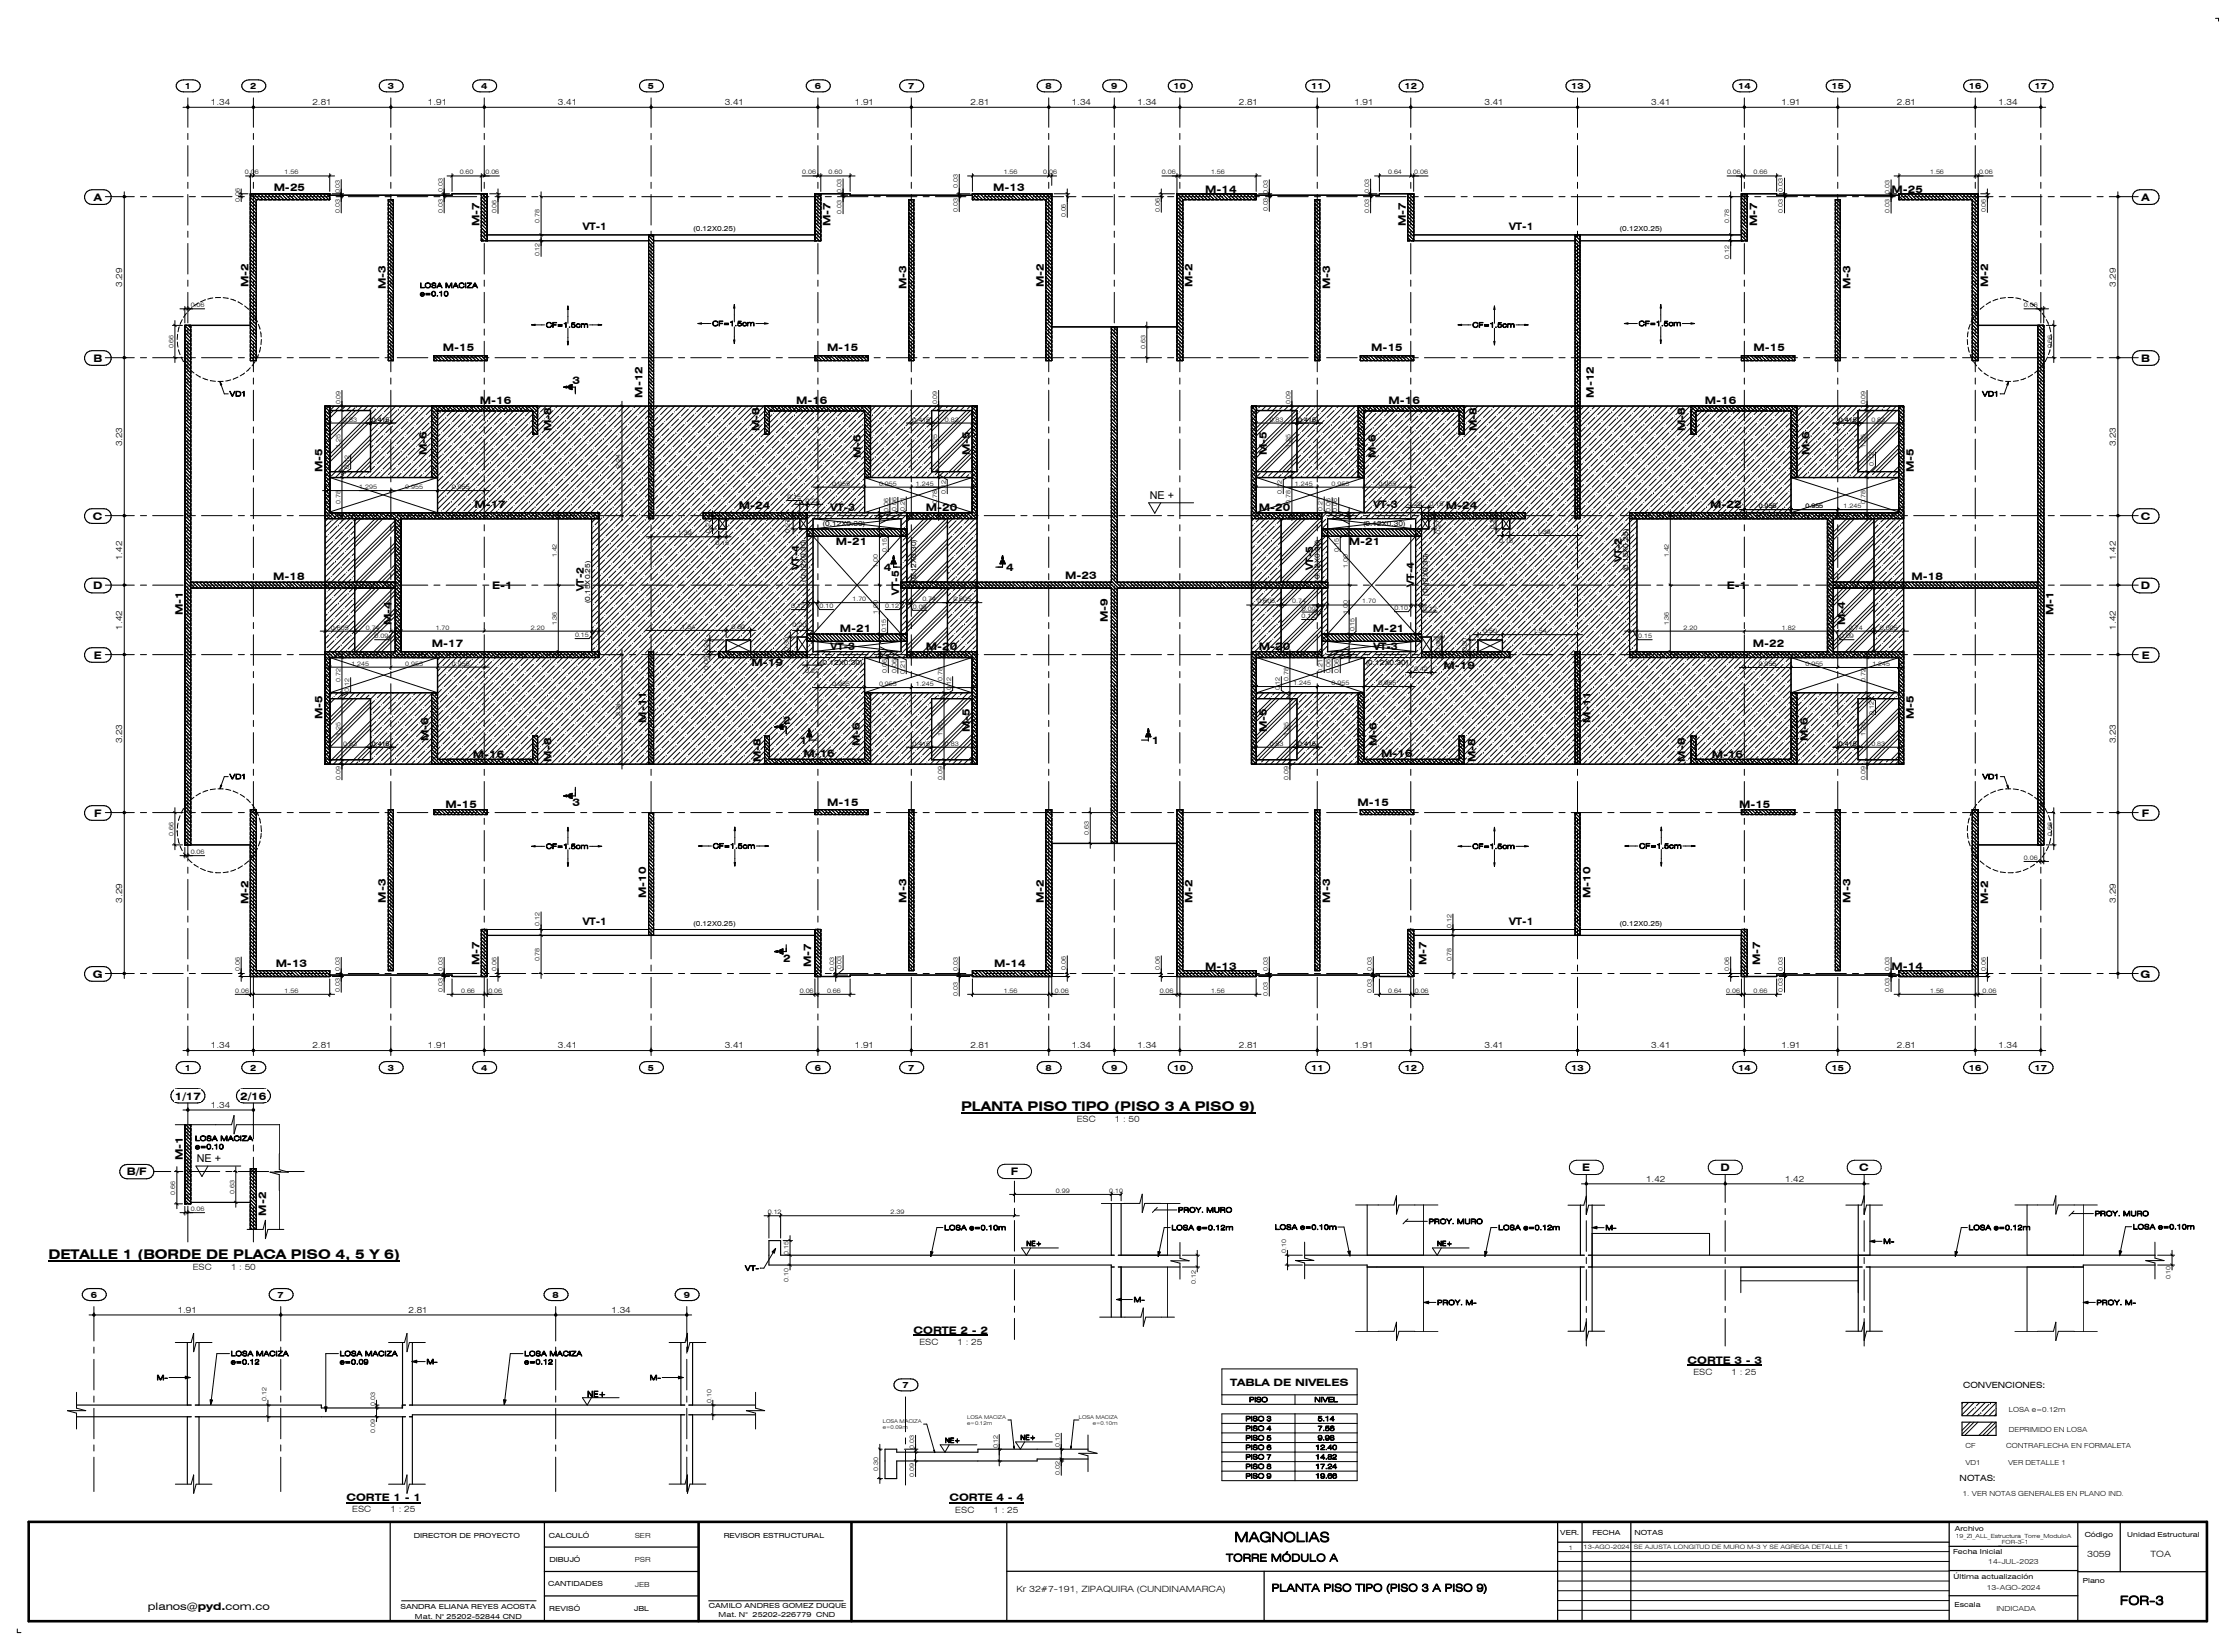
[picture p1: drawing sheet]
<svg xmlns="http://www.w3.org/2000/svg" width="914mm" height="675mm" viewBox="0 0 914 675" stroke-linecap="round" stroke-linejoin="round" font-family="sans-serif">
<defs><g id="words">
<g font-size="5.5">
<text x="392.9" y="454">PLANTA PISO TIPO (PISO 3 A PISO 9)</text>
<text x="19.8" y="514.6">DETALLE 1 (BORDE DE PLACA PISO 4, 5 Y 6)</text>
<text x="504.6" y="630.3">MAGNOLIAS</text>
</g>
<text font-size="5" x="866.6" y="656">FOR-3</text>
<g font-size="4.4">
<text x="470" y="204">NE +</text>
<text x="80.5" y="475.1">NE +</text>
</g>
<g font-size="4.2">
<text x="38.4" y="82">A</text>
<text x="111.9" y="78.1">M-25</text>
<text x="406" y="78.1">M-13</text>
<text x="492.7" y="78.9">M-14</text>
<text x="773.2" y="78.9">M-25</text>
<text x="875.5" y="82">A</text>
<text x="196" y="92.5" transform="rotate(-90 196 92.5)">M-7</text>
<text x="238.2" y="94.2">VT-1</text>
<text x="339.6" y="92.5" transform="rotate(-90 339.6 92.5)">M-7</text>
<text x="574.7" y="92.5" transform="rotate(-90 574.7 92.5)">M-7</text>
<text x="616.9" y="94.2">VT-1</text>
<text x="718.3" y="92.5" transform="rotate(-90 718.3 92.5)">M-7</text>
<text x="101.6" y="117.5" transform="rotate(-90 101.6 117.5)">M-2</text>
<text x="157.8" y="118.2" transform="rotate(-90 157.8 118.2)">M-3</text>
<text x="370.5" y="118.2" transform="rotate(-90 370.5 118.2)">M-3</text>
<text x="426.7" y="117.5" transform="rotate(-90 426.7 117.5)">M-2</text>
<text x="487.5" y="117.5" transform="rotate(-90 487.5 117.5)">M-2</text>
<text x="543.7" y="118.2" transform="rotate(-90 543.7 118.2)">M-3</text>
<text x="756.5" y="118.2" transform="rotate(-90 756.5 118.2)">M-3</text>
<text x="812.7" y="117.5" transform="rotate(-90 812.7 117.5)">M-2</text>
<text x="181" y="143.5">M-15</text>
<text x="338.1" y="143.5">M-15</text>
<text x="560.6" y="143.5">M-15</text>
<text x="716.8" y="143.5">M-15</text>
<text x="38.2" y="147.8">B</text>
<text x="875.3" y="147.8">B</text>
<text x="234" y="157">3</text>
<text x="196.1" y="165">M-16</text>
<text x="262.7" y="162.6" transform="rotate(-90 262.7 162.6)">M-12</text>
<text x="325.4" y="165">M-16</text>
<text x="567.6" y="165">M-16</text>
<text x="651.6" y="162.6" transform="rotate(-90 651.6 162.6)">M-12</text>
<text x="696.9" y="165">M-16</text>
<text x="225.5" y="176.3" transform="rotate(-90 225.5 176.3)">M-8</text>
<text x="310.5" y="176.3" transform="rotate(-90 310.5 176.3)">M-8</text>
<text x="603.8" y="176.3" transform="rotate(-90 603.8 176.3)">M-8</text>
<text x="688.8" y="176.3" transform="rotate(-90 688.8 176.3)">M-8</text>
<text x="174.5" y="186.2" transform="rotate(-90 174.5 186.2)">M-6</text>
<text x="351.8" y="187.3" transform="rotate(-90 351.8 187.3)">M-6</text>
<text x="396.5" y="186.2" transform="rotate(-90 396.5 186.2)">M-5</text>
<text x="517.9" y="186.2" transform="rotate(-90 517.9 186.2)">M-5</text>
<text x="562.4" y="187.3" transform="rotate(-90 562.4 187.3)">M-6</text>
<text x="739.7" y="186.2" transform="rotate(-90 739.7 186.2)">M-6</text>
<text x="131.9" y="192.9" transform="rotate(-90 131.9 192.9)">M-5</text>
<text x="782.4" y="192.9" transform="rotate(-90 782.4 192.9)">M-5</text>
<text x="193.9" y="207.5">M-17</text>
<text x="302" y="208.1">M-24</text>
<text x="339.5" y="209">VT-3</text>
<text x="378.5" y="209">M-20</text>
<text x="514.6" y="209">M-20</text>
<text x="561.4" y="207.8">VT-3</text>
<text x="591" y="208.1">M-24</text>
<text x="699.1" y="207.5">M-22</text>
<text x="38" y="212.4">C</text>
<text x="875.1" y="212.4">C</text>
<text x="341.7" y="223">M-21</text>
<text x="551.3" y="223">M-21</text>
<text x="326.6" y="232.8" transform="rotate(-90 326.6 232.8)">VT-4</text>
<text x="361.3" y="233.3">4</text>
<text x="411.4" y="233.3">4</text>
<text x="536.7" y="233.2" transform="rotate(-90 536.7 233.2)">VT-5</text>
<text x="663" y="229.8" transform="rotate(-90 663 229.8)">VT-2</text>
<text x="111.6" y="236.9">M-18</text>
<text x="435.4" y="236.8">M-23</text>
<text x="578.1" y="239.8" transform="rotate(-90 578.1 239.8)">VT-4</text>
<text x="781.4" y="236.9">M-18</text>
<text x="38.1" y="240.8">D</text>
<text x="201.2" y="240.7">E-1</text>
<text x="238.7" y="241.7" transform="rotate(-90 238.7 241.7)">VT-2</text>
<text x="367.6" y="243.1" transform="rotate(-90 367.6 243.1)">VT-5</text>
<text x="705.9" y="240.9">E-1</text>
<text x="875.2" y="240.8">D</text>
<text x="74.8" y="251.5" transform="rotate(-90 74.8 251.5)">M-1</text>
<text x="839.5" y="251.5" transform="rotate(-90 839.5 251.5)">M-1</text>
<text x="160" y="255.4" transform="rotate(-90 160 255.4)">M-4</text>
<text x="452.9" y="254.3" transform="rotate(-90 452.9 254.3)">M-9</text>
<text x="754.3" y="255.4" transform="rotate(-90 754.3 255.4)">M-4</text>
<text x="343.3" y="258.5">M-21</text>
<text x="561.3" y="258.5">M-21</text>
<text x="38.4" y="269.2">E</text>
<text x="176.5" y="264.3">M-17</text>
<text x="339.5" y="265.9">VT-3</text>
<text x="378.5" y="265.6">M-20</text>
<text x="514.6" y="265.6">M-20</text>
<text x="561.4" y="265.9">VT-3</text>
<text x="716.5" y="264.3">M-22</text>
<text x="875.5" y="269.2">E</text>
<text x="307.3" y="272.4">M-19</text>
<text x="590.1" y="273.3">M-19</text>
<text x="131.9" y="294.1" transform="rotate(-90 131.9 294.1)">M-5</text>
<text x="264.2" y="295.4" transform="rotate(-90 264.2 295.4)">M-11</text>
<text x="320.2" y="295.9">2</text>
<text x="396.5" y="299.3" transform="rotate(-90 396.5 299.3)">M-5</text>
<text x="517.9" y="299.3" transform="rotate(-90 517.9 299.3)">M-5</text>
<text x="650.1" y="295.4" transform="rotate(-90 650.1 295.4)">M-11</text>
<text x="782.4" y="294.1" transform="rotate(-90 782.4 294.1)">M-5</text>
<text x="175.2" y="302.9" transform="rotate(-90 175.2 302.9)">M-6</text>
<text x="326.9" y="304">1</text>
<text x="351.5" y="304.9" transform="rotate(-90 351.5 304.9)">M-6</text>
<text x="470.9" y="304">1</text>
<text x="562.8" y="304.9" transform="rotate(-90 562.8 304.9)">M-6</text>
<text x="739.1" y="302.9" transform="rotate(-90 739.1 302.9)">M-6</text>
<text x="193.3" y="310">M-16</text>
<text x="225.5" y="311.3" transform="rotate(-90 225.5 311.3)">M-8</text>
<text x="311.1" y="311.5" transform="rotate(-90 311.1 311.5)">M-8</text>
<text x="328.4" y="309.5">M-16</text>
<text x="564.6" y="309.5">M-16</text>
<text x="603.2" y="311.5" transform="rotate(-90 603.2 311.5)">M-8</text>
<text x="688.8" y="311.3" transform="rotate(-90 688.8 311.3)">M-8</text>
<text x="699.7" y="310">M-16</text>
<text x="234" y="329.5">3</text>
<text x="338.1" y="329.6">M-15</text>
<text x="554.9" y="329.6">M-15</text>
<text x="38.5" y="333.8">F</text>
<text x="182.2" y="330.2">M-15</text>
<text x="710.9" y="330.2">M-15</text>
<text x="875.6" y="333.8">F</text>
<text x="101.6" y="369.5" transform="rotate(-90 101.6 369.5)">M-2</text>
<text x="157.8" y="368.9" transform="rotate(-90 157.8 368.9)">M-3</text>
<text x="264.2" y="367.1" transform="rotate(-90 264.2 367.1)">M-10</text>
<text x="370.5" y="368.9" transform="rotate(-90 370.5 368.9)">M-3</text>
<text x="426.7" y="369.2" transform="rotate(-90 426.7 369.2)">M-2</text>
<text x="487.5" y="369.2" transform="rotate(-90 487.5 369.2)">M-2</text>
<text x="543.7" y="368.9" transform="rotate(-90 543.7 368.9)">M-3</text>
<text x="650.1" y="367.1" transform="rotate(-90 650.1 367.1)">M-10</text>
<text x="756.5" y="368.9" transform="rotate(-90 756.5 368.9)">M-3</text>
<text x="812.7" y="369.5" transform="rotate(-90 812.7 369.5)">M-2</text>
<text x="238.2" y="378.1">VT-1</text>
<text x="616.9" y="378.1">VT-1</text>
<text x="112.7" y="395.2">M-13</text>
<text x="196" y="394.6" transform="rotate(-90 196 394.6)">M-7</text>
<text x="320.2" y="393.1">2</text>
<text x="331.6" y="395.4" transform="rotate(-90 331.6 395.4)">M-7</text>
<text x="406.4" y="395.2">M-14</text>
<text x="583.1" y="394.6" transform="rotate(-90 583.1 394.6)">M-7</text>
<text x="719.5" y="394.6" transform="rotate(-90 719.5 394.6)">M-7</text>
<text x="38" y="399.6">G</text>
<text x="492.7" y="396.4">M-13</text>
<text x="773.2" y="396.4">M-14</text>
<text x="875.1" y="399.6">G</text>
<text x="71.4" y="449.5">1/17</text>
<text x="98.2" y="449.5">2/16</text>
<text x="74.8" y="474.2" transform="rotate(-90 74.8 474.2)">M-1</text>
<text x="646.8" y="478.7">E</text>
<text x="703.4" y="478.7">D</text>
<text x="760.1" y="478.7">C</text>
<text x="51.9" y="480.4">B/F</text>
<text x="413.2" y="480.4">F</text>
<text x="108.8" y="496.9" transform="rotate(-90 108.8 496.9)">M-2</text>
<text x="373.4" y="545.2">CORTE 2 - 2</text>
<text x="689.8" y="557.4">CORTE 3 - 3</text>
<text x="141.6" y="613.5">CORTE 1 - 1</text>
<text x="388.1" y="613.7">CORTE 4 - 4</text>
<text x="501.2" y="638.3">TORRE MÓDULO A</text>
<text x="519.9" y="650.5">PLANTA PISO TIPO (PISO 3 A PISO 9)</text>
<text x="60.5" y="658">planos@pyd.com.co</text>
</g>
<text font-size="4.1" x="502.9" y="566.4">TABLA DE NIVELES</text>
<g font-size="3.5">
<text x="75.5" y="36.4">1</text>
<text x="102.3" y="36.4">2</text>
<text x="158.5" y="36.4">3</text>
<text x="196.7" y="36.4">4</text>
<text x="264.9" y="36.4">5</text>
<text x="333.1" y="36.4">6</text>
<text x="371.3" y="36.4">7</text>
<text x="427.4" y="36.4">8</text>
<text x="454.2" y="36.4">9</text>
<text x="479.8" y="36.4">10</text>
<text x="535.9" y="36.4">11</text>
<text x="574.1" y="36.4">12</text>
<text x="642.3" y="36.4">13</text>
<text x="710.5" y="36.4">14</text>
<text x="748.7" y="36.4">15</text>
<text x="804.9" y="36.4">16</text>
<text x="831.7" y="36.4">17</text>
<text x="86.2" y="43">1.34</text>
<text x="127.7" y="43">2.81</text>
<text x="174.9" y="43">1.91</text>
<text x="228.1" y="43">3.41</text>
<text x="296.3" y="43">3.41</text>
<text x="349.5" y="43">1.91</text>
<text x="396.7" y="43">2.81</text>
<text x="438.2" y="43">1.34</text>
<text x="464.9" y="43">1.34</text>
<text x="506.4" y="43">2.81</text>
<text x="553.6" y="43">1.91</text>
<text x="606.8" y="43">3.41</text>
<text x="675" y="43">3.41</text>
<text x="728.2" y="43">1.91</text>
<text x="775.4" y="43">2.81</text>
<text x="816.9" y="43">1.34</text>
<text x="50" y="117.3" transform="rotate(-90 50 117.3)">3.29</text>
<text x="865" y="117.3" transform="rotate(-90 865 117.3)">3.29</text>
<text x="50" y="182.5" transform="rotate(-90 50 182.5)">3.23</text>
<text x="865" y="182.5" transform="rotate(-90 865 182.5)">3.23</text>
<text x="50" y="228.9" transform="rotate(-90 50 228.9)">1.42</text>
<text x="865" y="228.9" transform="rotate(-90 865 228.9)">1.42</text>
<text x="50" y="257.3" transform="rotate(-90 50 257.3)">1.42</text>
<text x="865" y="257.3" transform="rotate(-90 865 257.3)">1.42</text>
<text x="50" y="303.8" transform="rotate(-90 50 303.8)">3.23</text>
<text x="865" y="303.8" transform="rotate(-90 865 303.8)">3.23</text>
<text x="50" y="369" transform="rotate(-90 50 369)">3.29</text>
<text x="865" y="369" transform="rotate(-90 865 369)">3.29</text>
<text x="86.2" y="428.5">1.34</text>
<text x="127.7" y="428.5">2.81</text>
<text x="174.9" y="428.5">1.91</text>
<text x="228.1" y="428.5">3.41</text>
<text x="296.3" y="428.5">3.41</text>
<text x="349.5" y="428.5">1.91</text>
<text x="396.7" y="428.5">2.81</text>
<text x="438.2" y="428.5">1.34</text>
<text x="464.9" y="428.5">1.34</text>
<text x="506.4" y="428.5">2.81</text>
<text x="553.6" y="428.5">1.91</text>
<text x="606.8" y="428.5">3.41</text>
<text x="675" y="428.5">3.41</text>
<text x="728.2" y="428.5">1.91</text>
<text x="775.4" y="428.5">2.81</text>
<text x="816.9" y="428.5">1.34</text>
<text x="75.5" y="437.6">1</text>
<text x="102.3" y="437.6">2</text>
<text x="158.5" y="437.6">3</text>
<text x="196.7" y="437.6">4</text>
<text x="264.9" y="437.6">5</text>
<text x="333.1" y="437.6">6</text>
<text x="371.3" y="437.6">7</text>
<text x="427.4" y="437.6">8</text>
<text x="454.2" y="437.6">9</text>
<text x="479.8" y="437.6">10</text>
<text x="535.9" y="437.6">11</text>
<text x="574.1" y="437.6">12</text>
<text x="642.3" y="437.6">13</text>
<text x="710.5" y="437.6">14</text>
<text x="748.7" y="437.6">15</text>
<text x="804.9" y="437.6">16</text>
<text x="831.7" y="437.6">17</text>
<text x="86.2" y="452.9">1.34</text>
<text x="440.1" y="458.6">ESC</text>
<text x="455.8" y="458.6">1 : 50</text>
<text x="672.9" y="483.1">1.42</text>
<text x="729.7" y="483.1">1.42</text>
<text x="78.8" y="519.2">ESC</text>
<text x="94.4" y="519.2">1 : 50</text>
<text x="37.1" y="530.4">6</text>
<text x="113.5" y="530.4">7</text>
<text x="225.9" y="530.4">8</text>
<text x="279.5" y="530.4">9</text>
<text x="72.6" y="536.7">1.91</text>
<text x="167" y="536.7">2.81</text>
<text x="250" y="536.7">1.34</text>
<text x="375.8" y="549.8">ESC</text>
<text x="391.5" y="549.8">1 : 25</text>
<text x="692.2" y="562">ESC</text>
<text x="707.9" y="562">1 : 25</text>
<text x="368.9" y="567.4">7</text>
<text x="802.6" y="567.2">CONVENCIONES:</text>
<text x="240" y="571.1">NE+</text>
<text x="801.1" y="605.3">NOTAS:</text>
<text x="144" y="618.1">ESC</text>
<text x="159.6" y="618.1">1 : 25</text>
<text x="390.5" y="618.3">ESC</text>
<text x="406.1" y="618.3">1 : 25</text>
<text x="853.2" y="636.4">3059</text>
<text x="879.1" y="636.4">TOA</text>
<text x="415.5" y="650.9">Kr 32#7-191, ZIPAQUIRA (CUNDINAMARCA)</text>
</g>
<g font-size="2.9">
<text x="283.5" y="94.6">(0.12X0.25)</text>
<text x="662.2" y="94.6">(0.12X0.25)</text>
<text x="223.2" y="133.9">CF=1.5cm</text>
<text x="291.2" y="133.3">CF=1.5cm</text>
<text x="601.9" y="133.9">CF=1.5cm</text>
<text x="669.9" y="133.3">CF=1.5cm</text>
<text x="93.9" y="162">VD1</text>
<text x="810.3" y="162">VD1</text>
<text x="336.4" y="215.1">(0.12X0.30)</text>
<text x="557.3" y="215.1">(0.12X0.30)</text>
<text x="665.5" y="233.5" transform="rotate(-90 665.5 233.5)">(0.15X0.25)</text>
<text x="329.5" y="237.7" transform="rotate(-90 329.5 237.7)">(0.12X0.30)</text>
<text x="374.6" y="237.7" transform="rotate(-90 374.6 237.7)">(0.12X0.30)</text>
<text x="539.5" y="237.7" transform="rotate(-90 539.5 237.7)">(0.12X0.30)</text>
<text x="583.7" y="243.5" transform="rotate(-90 583.7 243.5)">(0.12X0.30)</text>
<text x="241.3" y="246.5" transform="rotate(-90 241.3 246.5)">(0.15X0.25)</text>
<text x="335.3" y="271.9">(0.12X0.30)</text>
<text x="558.4" y="271.9">(0.12X0.30)</text>
<text x="93.9" y="318.5">VD1</text>
<text x="810.4" y="318.5">VD1</text>
<text x="223.2" y="347">CF=1.5cm</text>
<text x="291.4" y="346.8">CF=1.5cm</text>
<text x="601.9" y="347">CF=1.5cm</text>
<text x="670.1" y="346.8">CF=1.5cm</text>
<text x="283.5" y="378.5">(0.12X0.25)</text>
<text x="662.2" y="378.5">(0.12X0.25)</text>
<text x="79.8" y="466.3">LOSA MACIZA</text>
<text x="79.8" y="469.7">e=0.10</text>
<text x="481.6" y="495.6">PROY. MURO</text>
<text x="856.3" y="497.1">PROY. MURO</text>
<text x="386" y="502.8">LOSA e=0.10m</text>
<text x="478.9" y="502.8">LOSA e=0.12m</text>
<text x="521.2" y="502.6">LOSA e=0.10m</text>
<text x="584" y="500.3">PROY. MURO</text>
<text x="612.5" y="502.8">LOSA e=0.12m</text>
<text x="656.3" y="502.8">M-</text>
<text x="804.8" y="502.8">LOSA e=0.12m</text>
<text x="871.9" y="502.5">LOSA e=0.10m</text>
<text x="419.6" y="509.3">NE+</text>
<text x="587.5" y="509.3">NE+</text>
<text x="769.9" y="508.4">M-</text>
<text x="304.5" y="519.4">VT-</text>
<text x="463.5" y="532.3">M-</text>
<text x="587.5" y="533.4">PROY. M-</text>
<text x="857" y="533.4">PROY. M-</text>
<text x="94.4" y="554.3">LOSA MACIZA</text>
<text x="94.4" y="557.7">e=0.12</text>
<text x="138.9" y="554.3">LOSA MACIZA</text>
<text x="138.9" y="557.7">e=0.09</text>
<text x="174.4" y="557.6">M-</text>
<text x="64.1" y="564.1">M-</text>
<text x="265.6" y="564.1">M-</text>
<text x="821.2" y="577.2">LOSA e=0.12m</text>
<text x="821.2" y="585.3">DEPRIMIDO EN LOSA</text>
<text x="386.3" y="589.8">NE+</text>
<text x="417.1" y="588.6">NE+</text>
<text x="802.3" y="611.5">1. VER NOTAS GENERALES EN PLANO IND.</text>
<text x="169.2" y="628.5">DIRECTOR DE PROYECTO</text>
<text x="224.4" y="628.5">CALCULÓ</text>
<text x="259.5" y="628.5">SER</text>
<text x="295.8" y="628.5">REVISOR ESTRUCTURAL</text>
<text x="637.8" y="627.4">VER.</text>
<text x="651" y="627.4">FECHA</text>
<text x="668.1" y="627.4">NOTAS</text>
<text x="799" y="625.9">Archivo</text>
<text x="852.2" y="628.4">Código</text>
<text x="869.6" y="628.4">Unidad Estructural</text>
<text x="798.4" y="635.3">Fecha Inicial</text>
<text x="224.6" y="638.4">DIBUJÓ</text>
<text x="259.5" y="638.5">PSR</text>
<text x="812.8" y="639.4">14-JUL-2023</text>
<text x="798.6" y="645.5">Última actualización</text>
<text x="851.4" y="646.9">Plano</text>
<text x="224.1" y="648.4">CANTIDADES</text>
<text x="259.5" y="648.5">JEB</text>
<text x="812.1" y="649.9">13-AGO-2024</text>
<text x="163.7" y="657.9">SANDRA ELIANA REYES ACOSTA</text>
<text x="224.5" y="658.4">REVISÓ</text>
<text x="259.3" y="658.4">JBL</text>
<text x="799" y="656.9">Escala</text>
<text x="816.1" y="658.6">INDICADA</text>
<text x="169.6" y="661.6">Mat. N° 25202-52844 CND</text>
</g>
<g font-size="2.8">
<text x="171.7" y="117.7">LOSA MACIZA</text>
<text x="171.7" y="121.1">e=0.10</text>
<text x="214.3" y="554.3">LOSA MACIZA</text>
<text x="214.3" y="557.7">e=0.12</text>
<text x="510.6" y="573.1">PISO</text>
<text x="537.3" y="573.1">NIVEL</text>
<text x="509.1" y="580.9">PISO 3</text>
<text x="538.6" y="580.9">5.14</text>
<text x="509.1" y="584.8">PISO 4</text>
<text x="538.6" y="584.8">7.56</text>
<text x="509.1" y="588.7">PISO 5</text>
<text x="509.1" y="592.6">PISO 6</text>
<text x="537.7" y="592.6">12.40</text>
<text x="538.6" y="588.7">9.98</text>
<text x="803.4" y="591.9">CF</text>
<text x="820.1" y="591.9">CONTRAFLECHA EN FORMALETA</text>
<text x="509.1" y="596.5">PISO 7</text>
<text x="537.7" y="596.5">14.82</text>
<text x="803.4" y="598.7">VD1</text>
<text x="820.8" y="598.7">VER DETALLE 1</text>
<text x="509.1" y="600.4">PISO 8</text>
<text x="509.1" y="604.3">PISO 9</text>
<text x="537.7" y="600.4">17.24</text>
<text x="537.7" y="604.3">19.66</text>
<text x="289.8" y="657.5">CAMILO ANDRES GOMEZ DUQUE</text>
<text x="293.8" y="661">Mat. N° 25202-226779</text>
<text x="333.7" y="661">CND</text>
</g>
<g font-size="2.5">
<text x="100.1" y="71.3">0.06</text>
<text x="116.3" y="71.3">1.56</text>
<text x="187.9" y="71.3">0.60</text>
<text x="198.5" y="71.3">0.06</text>
<text x="327.9" y="71.3">0.06</text>
<text x="338.7" y="71.3">0.60</text>
<text x="410.3" y="71.3">1.56</text>
<text x="426.5" y="71.3">0.06</text>
<text x="475" y="71.3">0.06</text>
<text x="495" y="71.3">1.56</text>
<text x="567.4" y="71.3">0.64</text>
<text x="578.1" y="71.3">0.06</text>
<text x="706" y="71.3">0.06</text>
<text x="716.8" y="71.3">0.66</text>
<text x="789" y="71.3">1.56</text>
<text x="809" y="71.3">0.06</text>
<text x="391.5" y="77" transform="rotate(-90 391.5 77)">0.03</text>
<text x="98" y="82.7" transform="rotate(-90 98 82.7)">0.06</text>
<text x="138.9" y="79.1" transform="rotate(-90 138.9 79.1)">0.03</text>
<text x="181" y="78.4" transform="rotate(-90 181 78.4)">0.03</text>
<text x="344" y="78.8" transform="rotate(-90 344 78.8)">0.03</text>
<text x="518.3" y="79.2" transform="rotate(-90 518.3 79.2)">0.03</text>
<text x="559.7" y="78.9" transform="rotate(-90 559.7 78.9)">0.03</text>
<text x="728.9" y="78.4" transform="rotate(-90 728.9 78.4)">0.03</text>
<text x="772.5" y="79.2" transform="rotate(-90 772.5 79.2)">0.03</text>
<text x="138.9" y="87" transform="rotate(-90 138.9 87)">0.03</text>
<text x="181" y="87" transform="rotate(-90 181 87)">0.03</text>
<text x="203" y="87.2" transform="rotate(-90 203 87.2)">0.06</text>
<text x="344" y="87.4" transform="rotate(-90 344 87.4)">0.03</text>
<text x="391.5" y="86.5" transform="rotate(-90 391.5 86.5)">0.03</text>
<text x="435.7" y="88.9" transform="rotate(-90 435.7 88.9)">0.06</text>
<text x="474.1" y="86.8" transform="rotate(-90 474.1 86.8)">0.06</text>
<text x="518.3" y="86.4" transform="rotate(-90 518.3 86.4)">0.03</text>
<text x="559.7" y="87" transform="rotate(-90 559.7 87)">0.03</text>
<text x="728.9" y="87" transform="rotate(-90 728.9 87)">0.03</text>
<text x="772.5" y="87.1" transform="rotate(-90 772.5 87.1)">0.03</text>
<text x="811.8" y="86.8" transform="rotate(-90 811.8 86.8)">0.06</text>
<text x="220.6" y="91.1" transform="rotate(-90 220.6 91.1)">0.78</text>
<text x="706.8" y="91.1" transform="rotate(-90 706.8 91.1)">0.78</text>
<text x="220.6" y="104.8" transform="rotate(-90 220.6 104.8)">0.12</text>
<text x="706.8" y="105.8" transform="rotate(-90 706.8 105.8)">0.12</text>
<text x="78" y="125.6">0.06</text>
<text x="827.4" y="125.6">0.06</text>
<text x="70.9" y="142.5" transform="rotate(-90 70.9 142.5)">0.66</text>
<text x="468.2" y="142.7" transform="rotate(-90 468.2 142.7)">0.63</text>
<text x="838.9" y="142.5" transform="rotate(-90 838.9 142.5)">0.66</text>
<text x="139.2" y="165.3" transform="rotate(-90 139.2 165.3)">0.09</text>
<text x="383.1" y="165.3" transform="rotate(-90 383.1 165.3)">0.09</text>
<text x="527.5" y="165.3" transform="rotate(-90 527.5 165.3)">0.09</text>
<text x="762.6" y="165.3" transform="rotate(-90 762.6 165.3)">0.09</text>
<text x="140.3" y="172.3">0.83</text>
<text x="152" y="172.3">0.415</text>
<text x="373" y="172.3">0.415</text>
<text x="386.3" y="172.3">0.83</text>
<text x="519" y="172.3">0.83</text>
<text x="530.7" y="172.3">0.415</text>
<text x="751.8" y="172.3">0.415</text>
<text x="765" y="172.3">0.83</text>
<text x="139.2" y="183.1" transform="rotate(-90 139.2 183.1)">1.25</text>
<text x="383.1" y="183.1" transform="rotate(-90 383.1 183.1)">1.25</text>
<text x="527.5" y="183.1" transform="rotate(-90 527.5 183.1)">1.25</text>
<text x="762.6" y="183.1" transform="rotate(-90 762.6 183.1)">1.25</text>
<text x="142.7" y="191.6" transform="rotate(-90 142.7 191.6)">0.12</text>
<text x="253.6" y="191.2" transform="rotate(-90 253.6 191.2)">2.24</text>
<text x="766.1" y="190.5" transform="rotate(-90 766.1 190.5)">0.12</text>
<text x="146.9" y="199.9">1.295</text>
<text x="165.7" y="199.9">0.955</text>
<text x="184.7" y="199.9">0.955</text>
<text x="321.9" y="204">0.15</text>
<text x="340.2" y="198.5">0.955</text>
<text x="359.3" y="198.5">0.955</text>
<text x="374.4" y="198.5">1.245</text>
<text x="386.6" y="201.8" transform="rotate(-90 386.6 201.8)">0.12</text>
<text x="524" y="201.8" transform="rotate(-90 524 201.8)">0.12</text>
<text x="529.4" y="198.5">1.245</text>
<text x="544.4" y="198.5">0.955</text>
<text x="563.5" y="198.5">0.955</text>
<text x="139.2" y="205.8" transform="rotate(-90 139.2 205.8)">0.78</text>
<text x="329.3" y="205.5">0.22</text>
<text x="363.2" y="209.1" transform="rotate(-90 363.2 209.1)">0.06</text>
<text x="366.4" y="209" transform="rotate(-90 366.4 209)">0.06</text>
<text x="369.9" y="208.8" transform="rotate(-90 369.9 208.8)">0.21</text>
<text x="383.1" y="205.8" transform="rotate(-90 383.1 205.8)">0.78</text>
<text x="527.5" y="205.8" transform="rotate(-90 527.5 205.8)">0.78</text>
<text x="540.7" y="208.8" transform="rotate(-90 540.7 208.8)">0.21</text>
<text x="543.9" y="209.1" transform="rotate(-90 543.9 209.1)">0.06</text>
<text x="546.7" y="209.1" transform="rotate(-90 546.7 209.1)">0.06</text>
<text x="575.7" y="206.7">0.22</text>
<text x="584.4" y="207">0.15</text>
<text x="718.9" y="207.7">0.955</text>
<text x="738" y="207.7">0.955</text>
<text x="753.7" y="207.7">1.245</text>
<text x="762.6" y="205.8" transform="rotate(-90 762.6 205.8)">0.78</text>
<text x="277.2" y="218.7">1.39</text>
<text x="290.3" y="217.9" transform="rotate(-90 290.3 217.9)">0.27</text>
<text x="322.8" y="217.7" transform="rotate(-90 322.8 217.7)">0.27</text>
<text x="588.9" y="218.4" transform="rotate(-90 588.9 218.4)">0.27</text>
<text x="610.9" y="216.3" transform="rotate(-90 610.9 216.3)">0.27</text>
<text x="612.9" y="222">0.15</text>
<text x="628.2" y="218.3">1.39</text>
<text x="227.6" y="227.8" transform="rotate(-90 227.6 227.8)">1.42</text>
<text x="292.5" y="222.7">0.15</text>
<text x="362.5" y="225.5" transform="rotate(-90 362.5 225.5)">0.15</text>
<text x="547.3" y="225.5" transform="rotate(-90 547.3 225.5)">0.15</text>
<text x="682.2" y="227.8" transform="rotate(-90 682.2 227.8)">1.42</text>
<text x="358.9" y="232" transform="rotate(-90 358.9 232)">1.00</text>
<text x="550.9" y="232" transform="rotate(-90 550.9 232)">1.00</text>
<text x="348.5" y="245.7">1.70</text>
<text x="377.1" y="245.7">0.74</text>
<text x="389.7" y="245.7">0.605</text>
<text x="323.4" y="248.5">0.12</text>
<text x="335" y="248.5">0.10</text>
<text x="358.9" y="251" transform="rotate(-90 358.9 251)">1.00</text>
<text x="361.9" y="248.5">0.12</text>
<text x="373.1" y="248.8">0.09</text>
<text x="514" y="246.7">0.605</text>
<text x="528.2" y="246.7">0.74</text>
<text x="532.2" y="249.6">0.09</text>
<text x="550.9" y="251" transform="rotate(-90 550.9 251)">1.00</text>
<text x="556.9" y="246.7">1.70</text>
<text x="570" y="249.4">0.10</text>
<text x="581.8" y="249.6">0.12</text>
<text x="135.3" y="257.3">0.605</text>
<text x="149.5" y="257.3">0.74</text>
<text x="178.1" y="257.3">1.70</text>
<text x="217" y="257.3">2.20</text>
<text x="227.6" y="255.7" transform="rotate(-90 227.6 255.7)">1.36</text>
<text x="278.6" y="257">1.54</text>
<text x="299" y="257">0.50</text>
<text x="324" y="256.1">0.20</text>
<text x="532.1" y="252.6">0.12</text>
<text x="682.2" y="255.7" transform="rotate(-90 682.2 255.7)">1.36</text>
<text x="688.3" y="257.3">2.20</text>
<text x="728.4" y="257.3">1.82</text>
<text x="755.8" y="257.3">0.74</text>
<text x="768.4" y="257.3">0.605</text>
<text x="153.1" y="260.9">0.09</text>
<text x="235.1" y="260.4">0.15</text>
<text x="362.2" y="258.5" transform="rotate(-90 362.2 258.5)">0.15</text>
<text x="553.7" y="258.1" transform="rotate(-90 553.7 258.1)">0.15</text>
<text x="606.3" y="258.8">0.50</text>
<text x="626.7" y="258.8">1.54</text>
<text x="669.7" y="260.9">0.15</text>
<text x="752.2" y="260.9">0.09</text>
<text x="322.5" y="266.2" transform="rotate(-90 322.5 266.2)">0.30</text>
<text x="588.9" y="266.4" transform="rotate(-90 588.9 266.4)">0.36</text>
<text x="599.6" y="266.3" transform="rotate(-90 599.6 266.3)">0.30</text>
<text x="143.6" y="272.1">1.245</text>
<text x="165.7" y="272.1">0.955</text>
<text x="184.7" y="272.1">0.955</text>
<text x="289.6" y="273.7" transform="rotate(-90 289.6 273.7)">0.06 0.24</text>
<text x="329.1" y="275.1">0.22</text>
<text x="362.5" y="275" transform="rotate(-90 362.5 275)">0.06</text>
<text x="366.4" y="275.2" transform="rotate(-90 366.4 275.2)">0.06</text>
<text x="369.9" y="275.4" transform="rotate(-90 369.9 275.4)">0.21</text>
<text x="540.7" y="275" transform="rotate(-90 540.7 275)">0.21</text>
<text x="543.9" y="275.1" transform="rotate(-90 543.9 275.1)">0.06</text>
<text x="547.3" y="275" transform="rotate(-90 547.3 275)">0.06</text>
<text x="578.1" y="274.2">0.42</text>
<text x="718.9" y="272.2">0.955</text>
<text x="738" y="272.2">0.955</text>
<text x="765.4" y="272.2">1.245</text>
<text x="139.2" y="278.8" transform="rotate(-90 139.2 278.8)">0.72</text>
<text x="340.2" y="280.4">0.955</text>
<text x="359.3" y="280.4">0.955</text>
<text x="374.4" y="280.4">1.245</text>
<text x="385.3" y="278.2" transform="rotate(-90 385.3 278.2)">0.78</text>
<text x="526.7" y="278.2" transform="rotate(-90 526.7 278.2)">0.78</text>
<text x="528.7" y="280">1.245</text>
<text x="544.4" y="280">0.955</text>
<text x="563.5" y="280">0.955</text>
<text x="762.6" y="278.8" transform="rotate(-90 762.6 278.8)">0.72</text>
<text x="142.7" y="282.7" transform="rotate(-90 142.7 282.7)">0.12</text>
<text x="388.8" y="282.2" transform="rotate(-90 388.8 282.2)">0.12</text>
<text x="523.2" y="282.2" transform="rotate(-90 523.2 282.2)">0.12</text>
<text x="253.6" y="292.8" transform="rotate(-90 253.6 292.8)">2.24</text>
<text x="766.1" y="292.1" transform="rotate(-90 766.1 292.1)">0.12</text>
<text x="139.2" y="300.9" transform="rotate(-90 139.2 300.9)">1.25</text>
<text x="140.3" y="304.8">0.83</text>
<text x="152" y="304.8">0.415</text>
<text x="373" y="304.8">0.415</text>
<text x="385.3" y="300.9" transform="rotate(-90 385.3 300.9)">1.25</text>
<text x="386.3" y="304.8">0.83</text>
<text x="519" y="304.8">0.83</text>
<text x="526.7" y="300.9" transform="rotate(-90 526.7 300.9)">1.25</text>
<text x="530.7" y="304.8">0.415</text>
<text x="751.8" y="304.8">0.415</text>
<text x="762.6" y="300.9" transform="rotate(-90 762.6 300.9)">1.25</text>
<text x="765" y="304.8">0.83</text>
<text x="139.2" y="318.8" transform="rotate(-90 139.2 318.8)">0.09</text>
<text x="385.3" y="318.8" transform="rotate(-90 385.3 318.8)">0.09</text>
<text x="526.7" y="318.8" transform="rotate(-90 526.7 318.8)">0.09</text>
<text x="762.6" y="318.8" transform="rotate(-90 762.6 318.8)">0.09</text>
<text x="70.9" y="341.6" transform="rotate(-90 70.9 341.6)">0.66</text>
<text x="445.1" y="341.3" transform="rotate(-90 445.1 341.3)">0.63</text>
<text x="838.9" y="341.6" transform="rotate(-90 838.9 341.6)">0.66</text>
<text x="78" y="349.1">0.06</text>
<text x="827.4" y="351.5">0.06</text>
<text x="220.6" y="378.4" transform="rotate(-90 220.6 378.4)">0.12</text>
<text x="593.3" y="379.3" transform="rotate(-90 593.3 379.3)">0.12</text>
<text x="220.6" y="393" transform="rotate(-90 220.6 393)">0.78</text>
<text x="593.3" y="393" transform="rotate(-90 593.3 393)">0.78</text>
<text x="98" y="396.9" transform="rotate(-90 98 396.9)">0.06</text>
<text x="138.9" y="397" transform="rotate(-90 138.9 397)">0.03</text>
<text x="181" y="397" transform="rotate(-90 181 397)">0.03</text>
<text x="203" y="396.8" transform="rotate(-90 203 396.8)">0.06</text>
<text x="341" y="396.7" transform="rotate(-90 341 396.7)">0.03</text>
<text x="344" y="396.3" transform="rotate(-90 344 396.3)">0.03</text>
<text x="391.5" y="396.8" transform="rotate(-90 391.5 396.8)">0.03</text>
<text x="435.7" y="396.4" transform="rotate(-90 435.7 396.4)">0.06</text>
<text x="474.1" y="396.4" transform="rotate(-90 474.1 396.4)">0.06</text>
<text x="518.3" y="396.8" transform="rotate(-90 518.3 396.8)">0.03</text>
<text x="560.8" y="396.7" transform="rotate(-90 560.8 396.7)">0.03</text>
<text x="706.8" y="396.8" transform="rotate(-90 706.8 396.8)">0.06</text>
<text x="728.9" y="397" transform="rotate(-90 728.9 397)">0.03</text>
<text x="772.5" y="397" transform="rotate(-90 772.5 397)">0.03</text>
<text x="811.8" y="396.9" transform="rotate(-90 811.8 396.9)">0.06</text>
<text x="96.1" y="405.8">0.06</text>
<text x="116.3" y="405.8">1.56</text>
<text x="138.9" y="405.6" transform="rotate(-90 138.9 405.6)">0.03</text>
<text x="181" y="405.6" transform="rotate(-90 181 405.6)">0.03</text>
<text x="188.5" y="405.8">0.66</text>
<text x="199.6" y="405.8">0.06</text>
<text x="326.9" y="405.8">0.06</text>
<text x="338.1" y="405.8">0.66</text>
<text x="391.5" y="407.2" transform="rotate(-90 391.5 407.2)">0.03</text>
<text x="410.3" y="405.8">1.56</text>
<text x="431.3" y="405.8">0.06</text>
<text x="474.1" y="405.8">0.06</text>
<text x="495" y="405.8">1.56</text>
<text x="518.3" y="407.2" transform="rotate(-90 518.3 407.2)">0.03</text>
<text x="560.8" y="405.7" transform="rotate(-90 560.8 405.7)">0.03</text>
<text x="567.4" y="405.8">0.64</text>
<text x="578.4" y="405.8">0.06</text>
<text x="705.7" y="405.8">0.06</text>
<text x="716.8" y="405.8">0.66</text>
<text x="728.9" y="405.6" transform="rotate(-90 728.9 405.6)">0.03</text>
<text x="772.5" y="405.3" transform="rotate(-90 772.5 405.3)">0.03</text>
<text x="789" y="405.8">1.56</text>
<text x="810.4" y="405.8">0.06</text>
<text x="71.7" y="488.4" transform="rotate(-90 71.7 488.4)">0.66</text>
<text x="95.8" y="488.1" transform="rotate(-90 95.8 488.1)">0.63</text>
<text x="431.6" y="487.6">0.99</text>
<text x="453.4" y="487.6">0.10</text>
<text x="78" y="495">0.06</text>
<text x="313.9" y="496.3">0.12</text>
<text x="364.1" y="496.3">2.39</text>
<text x="322.4" y="513" transform="rotate(-90 322.4 513)">0.15</text>
<text x="525.7" y="512.2" transform="rotate(-90 525.7 512.2)">0.10</text>
<text x="322.4" y="524.1" transform="rotate(-90 322.4 524.1)">0.10</text>
<text x="488.8" y="524.8" transform="rotate(-90 488.8 524.8)">0.12</text>
<text x="887.3" y="523" transform="rotate(-90 887.3 523)">0.10</text>
<text x="108.9" y="572.5" transform="rotate(-90 108.9 572.5)">0.12</text>
<text x="153.3" y="574.6" transform="rotate(-90 153.3 574.6)">0.03</text>
<text x="290.8" y="573.4" transform="rotate(-90 290.8 573.4)">0.10</text>
<text x="153.3" y="585.9" transform="rotate(-90 153.3 585.9)">0.09</text>
<text x="373.6" y="592.4" transform="rotate(-90 373.6 592.4)">0.03</text>
<text x="407.9" y="592.1" transform="rotate(-90 407.9 592.1)">0.12</text>
<text x="433.2" y="591.5" transform="rotate(-90 433.2 591.5)">0.10</text>
<text x="359" y="601.2" transform="rotate(-90 359 601.2)">0.30</text>
<text x="373.6" y="603.6" transform="rotate(-90 373.6 603.6)">0.09</text>
<text x="433.2" y="603" transform="rotate(-90 433.2 603)">0.02</text>
<text x="641.3" y="633.5">1</text>
<text x="647.4" y="633.3">13-AGO-2024</text>
<text x="667.9" y="633.3">SE AJUSTA LONGITUD DE MURO M-3 Y SE AGREGA DETALLE 1</text>
</g>
<g font-size="2.3">
<text x="799.5" y="628.6">19_ZI_ALL_Estructura_Torre_ModuloA</text>
<text x="817" y="631.3">_FOR-3-1</text>
</g>
<g font-size="2.1">
<text x="360.9" y="581.7">LOSA MACIZA</text>
<text x="395.4" y="580">LOSA MACIZA</text>
<text x="441.1" y="580">LOSA MACIZA</text>
<text x="360.9" y="584.2">e=0.09m</text>
<text x="395.4" y="582.5">e=0.12m</text>
<text x="446.7" y="582.5">e=0.10m</text>
</g>
</g></defs>
<g fill="none" stroke="#000" stroke-width=".41">
<path d="M76.8 40v12M76.8 54.5v2.5M76.8 59.5v12.5M103.6 40v12M103.6 54.5v2.5M103.6 59.5v12.5M159.8 40v12M159.8 54.5v2.5M159.8 59.5v12.5M266.1 40v12M266.1 54.5v2.5M266.1 59.5v12.5"/>
<path d="M372.5 40v12M372.5 54.5v2.5M372.5 59.5v12.5M428.7 40v12M428.7 54.5v2.5M428.7 59.5v12.5M455.5 40v12M455.5 54.5v2.5M455.5 59.5v12.5M482.3 40v12M482.3 54.5v2.5M482.3 59.5v12.5"/>
<path d="M538.5 40v12M538.5 54.5v2.5M538.5 59.5v12.5M644.9 40v12M644.9 54.5v2.5M644.9 59.5v12.5M751.2 40v12M751.2 54.5v2.5M751.2 59.5v12.5M807.5 40v12M807.5 54.5v2.5M807.5 59.5v12.5"/>
<path d="M834.3 40v12M834.3 54.5v2.5M834.3 59.5v12.5M76.8 74.5v2.5M76.8 79.5v12.5M102.4 79.3l2.4 2.4M103.6 74.5v2.5M103.6 79.5v12.5M103.7 79.2l2.4 2.4M105.1 79.2l2.4 2.4M106.5 79.2l2.4 2.4M107.9 79.2l2.5 2.4"/>
<path d="M109.3 79.2l2.5 2.4M110.8 79.2l2.4 2.4M112.2 79.2l2.4 2.4M113.6 79.2l2.4 2.4M115 79.2l2.4 2.4M116.4 79.2l2.4 2.4M117.9 79.2l2.3 2.4M119.3 79.2l2.4 2.4M120.6 79.2l2.5 2.4M122.1 79.2l2.4 2.4M123.5 79.2l2.4 2.4M124.9 79.2l2.4 2.4"/>
<path d="M126.3 79.2l2.4 2.4M127.8 79.2l2.3 2.4M129.2 79.2l2.4 2.4M130.6 79.2l2.4 2.4M132 79.2l2.4 2.4M133.4 79.2l1.4 1.4M159.8 74.5v2.5M159.8 79.5v12.5M197 79.2l2.2 2.2M198.5 79.2l.7 .7M266.1 74.5v2.5M266.1 79.5v12.5"/>
<path d="M333.1 79.6l2.4 2.4M334.2 79.2l1.3 1.4M372.5 74.5v2.5M372.5 79.5v12.5M397.8 79.2l2.4 2.4M399.2 79.2l2.4 2.4M400.6 79.2l2.4 2.4M402 79.2l2.5 2.4M403.5 79.2l2.3 2.4M404.9 79.2l2.4 2.4M406.3 79.2l2.4 2.4M407.7 79.2l2.4 2.4"/>
<path d="M409.1 79.2l2.4 2.4M410.5 79.2l2.4 2.4M411.9 79.2l2.5 2.4M413.3 79.2l2.5 2.4M414.8 79.2l2.4 2.4M416.2 79.2l2.4 2.4M417.6 79.2l2.4 2.4M419 79.2l2.4 2.4M420.4 79.2l2.4 2.4M421.9 79.2l2.4 2.4M423.2 79.2l2.5 2.4M424.7 79.2l2.4 2.4"/>
<path d="M426.1 79.2l3.8 3.9M427.5 79.2h.1M427.5 79.2l2.4 2.4M428.7 74.5v2.5M428.7 79.5v12.5M428.9 79.2l1 1M455.5 74.5v2.5M455.5 79.5v12.5M481.2 79.2l2.4 2.4M482.3 74.5v2.5M482.3 79.5v12.5M482.6 79.2l2.5 2.4"/>
<path d="M484 79.2l2.5 2.4M485.5 79.2l2.4 2.4M486.9 79.2l2.4 2.4M488.3 79.2l2.4 2.4M489.7 79.2l2.4 2.4M491.1 79.2l2.4 2.4M492.5 79.2l2.5 2.4M493.9 79.2l2.5 2.4M495.4 79.2l2.4 2.4M496.8 79.2l2.4 2.4M498.2 79.2l2.4 2.4M499.6 79.2l2.4 2.4"/>
<path d="M501 79.2l2.4 2.4M502.5 79.2l2.3 2.4M503.9 79.2l2.4 2.4M505.2 79.2l2.5 2.4M506.7 79.2l2.4 2.4M508.1 79.2l2.4 2.4M509.5 79.2l2.4 2.4M510.9 79.2l2.4 2.4M512.3 79.2l1.2 1.2M538.5 74.5v2.5M538.5 79.5v12.5M575.9 79.2l2 2"/>
<path d="M577.4 79.2l.5 .5M644.9 74.5v2.5M644.9 79.5v12.5M711.9 79.4l2.3 2.4M713.1 79.2l1.1 1.1M751.2 74.5v2.5M751.2 79.5v12.5M776.7 79.2l2.4 2.4M778.2 79.2l2.3 2.4M779.6 79.2l2.4 2.4M781 79.2l2.4 2.4M782.4 79.2l2.4 2.4"/>
<path d="M783.8 79.2l2.4 2.4M785.2 79.2l2.4 2.4M786.6 79.2l2.5 2.4M788.1 79.2l2.3 2.4M789.5 79.2l2.4 2.4M790.9 79.2l2.4 2.4M792.3 79.2l2.4 2.4M793.7 79.2l2.4 2.4M795.1 79.2l2.4 2.4M796.5 79.2l2.5 2.4M797.9 79.2l2.5 2.4M799.4 79.2l2.4 2.4"/>
<path d="M800.8 79.2l2.4 2.4M802.2 79.2l2.4 2.4M803.6 79.2l2.4 2.4M805 79.2l3.7 3.6M806.4 79.2l2.3 2.2M807.5 74.5v2.5M807.5 79.5v12.5M807.8 79.2l.9 .8M834.3 74.5v2.5M834.3 79.5v12.5M43.1 80.4h11.8M57.4 80.4h2.5"/>
<path d="M62.4 80.4h12.5M76.8 94.5v2.5M76.8 99.5v12.5M77.4 80.4h2.5M82.4 80.4h12.5M97.4 80.4h2.5M102.4 80.7l2.4 2.4M102.4 82.1l2.4 2.4M102.4 83.5l2.4 2.4M102.4 85l2.4 2.4M102.4 86.4l2.4 2.4M102.4 87.8l2.4 2.4"/>
<path d="M102.4 89.2l2.4 2.4M102.4 90.6l2.4 2.4M102.4 92l2.4 2.4M102.4 93.4l2.4 2.4M102.4 94.9l2.4 2.3M102.4 96.3l2.4 2.4M102.4 97.7l2.4 2.4M102.4 99.1l2.4 2.4M102.4 80.4h12.5M103.6 94.5v2.5M103.6 99.5v12.5M117.4 80.4h2.5"/>
<path d="M122.4 80.4h12.5M137.4 80.4h2.5M142.4 80.4h12.5M157.4 80.4h2.5M158.7 82l2.1 1.9M158.7 83.4l2.1 2M158.7 84.8l2.1 2M158.7 86.2l2.1 2M158.7 87.6l2.1 2M158.7 89l2.1 2M158.7 90.4l2.1 2.1M158.7 91.9l2.1 2"/>
<path d="M158.7 93.3l2.1 2M158.7 94.7l2.1 2M158.7 96.1l2.1 2M158.7 97.5l2.1 2M158.7 98.9l2.1 2M159.8 94.5v2.5M159.8 99.5v12.5M159.9 81.6l.9 .9M162.4 80.4h12.5M177.4 80.4h2.5M182.4 80.4h12.5M196.8 80.3l2.4 2.5"/>
<path d="M196.8 81.8l2.4 2.4M196.8 83.2l2.4 2.4M196.8 84.6l2.4 2.4M196.8 86l2.4 2.4M196.8 87.4l2.4 2.4M196.8 88.9l2.4 2.3M196.8 90.3l2.4 2.4M196.8 91.7l2.4 2.4M196.8 93.1l2.4 2.4M196.8 94.5l2.4 2.4M196.8 95.9l2.4 2.4M196.8 97.3l1 1.1"/>
<path d="M197.4 80.4h2.5M199.2 96h65.9v2.4h-65.9zM202.4 80.4h12.5M217.4 80.4h2.5M222.4 80.4h12.5M237.4 80.4h2.5M242.4 80.4h12.4M257.3 80.4h2.5M262.3 80.4h12.6M265.1 96.4l2.1 2M265.1 97.8l2.1 2.1M265.1 99.3l2.1 2"/>
<path d="M266.1 96l1.1 1M266.1 94.5v2.5M266.1 99.5v12.5M267.2 96h65.9v2.4h-65.9zM277.4 80.4h2.5M282.4 80.4h12.5M297.3 80.4h2.5M302.3 80.4h12.5M317.3 80.4h2.5M322.4 80.4h12.5M333.1 82.4l2.4 2.4M333.1 89.5l2.4 2.4"/>
<path d="M333.1 81l2.4 2.4M333.1 83.8l2.4 2.4M333.1 85.3l2.4 2.3M333.1 86.7l2.4 2.4M333.1 88.1l2.4 2.4M333.1 90.9l2.4 2.4M333.1 92.3l2.4 2.4M333.1 93.7l2.4 2.4M333.1 95.1l2.4 2.4M333.1 96.6l1.9 1.8M333.1 98l.5 .4M337.4 80.4h2.5"/>
<path d="M342.3 80.4h12.5M357.3 80.4h2.5M362.3 80.4h12.5M371.5 85.5l2 2M371.5 89.7l2 2M371.5 82.6l2 2M371.5 84l2 2.1M371.5 86.9l2 2M371.5 88.3l2 2M371.5 91.1l2 2M371.5 92.5l2 2M371.5 93.9l2 2"/>
<path d="M371.5 95.3l2 2.1M371.5 96.8l2 2M371.5 98.2l2 2M371.5 99.6l2 2M371.9 81.6l1.6 1.6M372.5 94.5v2.5M372.5 99.5v12.5M373.3 81.6l.2 .2M377.4 80.4h2.5M382.4 80.4h12.4M397.3 80.4h2.5M397.5 80.3l1.3 1.3"/>
<path d="M402.3 80.4h12.5M417.3 80.4h2.5M422.3 80.4h12.5M427.5 84.9l2.4 2.4M427.5 87.7l2.4 2.4M427.5 90.6l2.4 2.4M427.5 91.9l2.4 2.5M427.5 94.8l2.4 2.4M427.5 97.6l2.4 2.4M427.5 82l2.4 2.5M427.5 83.5l2.4 2.4M427.5 86.3l2.4 2.4"/>
<path d="M427.5 89.1l2.4 2.4M427.5 93.4l2.4 2.4M427.5 96.2l2.4 2.4M427.5 99l2.4 2.4M428.7 94.5v2.5M428.7 99.5v12.5M437.3 80.4h2.5M442.3 80.4h12.5M455.5 94.5v2.5M455.5 99.5v12.5M457.3 80.4h2.5M462.3 80.4h12.5"/>
<path d="M477.3 80.4h2.5M481.1 80.5l2.4 2.4M481.1 81.9l2.4 2.4M481.1 83.4l2.4 2.3M481.1 84.8l2.4 2.4M481.1 86.1l2.4 2.5M481.1 87.6l2.4 2.4M481.1 89l2.4 2.4M481.1 90.4l2.4 2.4M481.1 91.8l2.4 2.4M481.1 93.2l2.4 2.4M481.1 94.7l2.4 2.3"/>
<path d="M481.1 96.1l2.4 2.4M481.1 97.5l2.4 2.4M481.1 98.9l2.4 2.4M482.3 94.5v2.5M482.3 99.5v12.5M482.3 80.4h12.5M497.3 80.4h2.5M502.3 80.4h12.5M517.3 80.4h2.5M522.3 80.4h12.5M537.3 80.4h2.5M537.5 81.7l2 2"/>
<path d="M537.5 83.1l2 2.1M537.5 84.6l2 2M537.5 86l2 2M537.5 87.4l2 2M537.5 88.8l2 2M537.5 90.2l2 2M537.5 91.7l2 1.9M537.5 93l2 2.1M537.5 94.5l2 2M537.5 95.9l2 2M537.5 97.3l2 2M537.5 98.7l2 2"/>
<path d="M538.5 94.5v2.5M538.5 99.5v12.5M538.8 81.6l.7 .7M542.3 80.4h12.5M557.3 80.4h2.5M562.3 80.4h12.5M575.5 80.1l2.4 2.4M575.5 81.6l2.4 2.3M575.5 83l2.4 2.4M575.5 84.4l2.4 2.4M575.5 85.8l2.4 2.4M575.5 87.2l2.4 2.4"/>
<path d="M575.5 88.6l2.4 2.4M575.5 90l2.4 2.5M575.5 91.5l2.4 2.4M575.5 92.9l2.4 2.4M575.5 94.3l2.4 2.4M575.5 95.7l2.4 2.4M575.5 97.1l1.3 1.3M577.3 80.4h2.5M577.9 96h66v2.4h-66zM582.3 80.4h12.5M597.3 80.4h2.5M602.3 80.4h12.5"/>
<path d="M617.3 80.4h2.5M622.3 80.4h12.5M637.3 80.4h2.5M642.3 80.4h12.5M643.9 96.2l2 2M643.9 97.6l2 2.1M643.9 99.1l2 1.9M644.9 94.5v2.5M644.9 99.5v12.5M645.1 96l.8 .8M645.9 96h66v2.4h-66zM657.3 80.4h2.5"/>
<path d="M662.3 80.4h12.5M677.3 80.4h2.5M682.3 80.4h12.5M697.3 80.4h2.5M702.3 80.4h12.5M711.9 80.8l2.3 2.4M711.9 82.2l2.3 2.4M711.9 83.6l2.3 2.4M711.9 85l2.3 2.4M711.9 86.4l2.3 2.5M711.9 87.8l2.3 2.5M711.9 89.3l2.3 2.4"/>
<path d="M711.9 90.7l2.3 2.4M711.9 92.1l2.3 2.4M711.9 93.5l2.3 2.4M711.9 94.9l2.3 2.4M711.9 96.4l2.1 2M711.9 97.7l.6 .7M717.3 80.4h2.5M722.3 80.4h12.5M737.3 80.4h2.5M742.3 80.4h12.5M750.3 82.4l2 2M750.3 83.8l2 2.1"/>
<path d="M750.3 85.3l2 1.9M750.3 86.7l2 1.9M750.3 88.1l2 2M750.3 89.5l2 2M750.3 90.9l2 2M750.3 92.3l2 2M750.3 93.7l2 2M750.3 95.2l2 2M750.3 96.6l2 2M750.3 98l2 2M750.3 99.4l2 2M750.9 81.6l1.4 1.4"/>
<path d="M751.2 94.5v2.5M751.2 99.5v12.5M757.3 80.4h2.5M762.3 80.4h12.5M776.3 80.1l1.4 1.5M776.3 81.5v.1M777.3 80.4h2.5M782.3 80.4h12.5M797.3 80.4h2.5M802.3 80.4h12.4M806.2 81.8l2.5 2.4M806.2 84.7l2.5 2.4"/>
<path d="M806.2 87.5l2.5 2.4M806.2 91.7l2.5 2.4M806.2 98.8l2.5 2.4M806.2 83.3l2.5 2.4M806.2 86.1l2.5 2.4M806.2 88.9l2.5 2.4M806.2 90.3l2.5 2.5M806.2 93.2l2.5 2.3M806.2 94.6l2.5 2.4M806.2 96l2.5 2.4M806.2 97.4l2.5 2.4M807.5 94.5v2.5"/>
<path d="M807.5 99.5v12.5M817.2 80.4h2.5M822.2 80.4h12.6M834.3 94.5v2.5M834.3 99.5v12.5M837.3 80.4h2.5M842.3 80.4h12.5M857.2 80.4h2.5M862.2 80.4h11.9M76.8 114.5v2.5M76.8 119.5v12.5M102.4 100.5l2.4 2.4"/>
<path d="M102.4 101.9l2.4 2.4M102.4 103.3l2.4 2.4M102.4 104.7l2.4 2.4M102.4 106.2l2.4 2.4M102.4 107.6l2.4 2.4M102.4 109l2.4 2.4M102.4 110.4l2.4 2.4M102.4 111.8l2.4 2.4M102.4 113.2l2.4 2.5M102.4 114.6l2.4 2.5M102.4 116.1l2.4 2.3M102.4 117.5l2.4 2.4"/>
<path d="M102.4 118.9l2.4 2.4M103.6 114.5v2.5M103.6 119.5v12.5M158.7 107.4l2.1 2M158.7 114.5l2.1 2M158.7 100.3l2.1 2.1M158.7 101.8l2.1 2M158.7 103.2l2.1 2M158.7 104.6l2.1 2M158.7 106l2.1 2M158.7 108.8l2.1 2M158.7 110.2l2.1 2"/>
<path d="M158.7 111.7l2.1 2M158.7 113.1l2.1 2M158.7 115.9l2.1 2M158.7 117.3l2.1 2M158.7 118.7l2.1 2M159.8 114.5v2.5M159.8 119.5v12.5M265.1 100.7l2.1 2M265.1 102.1l2.1 2M265.1 103.5l2.1 2M265.1 104.9l2.1 2M265.1 106.3l2.1 2"/>
<path d="M265.1 107.7l2.1 2M265.1 109.2l2.1 2M265.1 110.6l2.1 2M265.1 112l2.1 2M265.1 113.4l2.1 2M265.1 114.8l2.1 2M265.1 116.2l2.1 2M265.1 117.6l2.1 2M265.1 119l2.1 2.1M266.1 114.5v2.5M266.1 119.5v12.5M371.5 101l2 2"/>
<path d="M371.5 102.4l2 2M371.5 103.8l2 2M371.5 105.2l2 2.1M371.5 106.7l2 2M371.5 108.1l2 2M371.5 109.5l2 2M371.5 110.9l2 2M371.5 112.3l2 2M371.5 113.7l2 2M371.5 115.1l2 2M371.5 116.5l2 2.1M371.5 118l2 2"/>
<path d="M371.5 119.4l2 2M372.5 114.5v2.5M372.5 119.5v12.5M427.5 108.9l2.4 2.4M427.5 116l2.4 2.4M427.5 104.7l2.4 2.4M427.5 110.3l2.4 2.4M427.5 100.5l2.4 2.3M427.5 101.9l2.4 2.4M427.5 103.3l2.4 2.4M427.5 106.1l2.4 2.4M427.5 107.5l2.4 2.4"/>
<path d="M427.5 111.8l2.4 2.4M427.5 113.2l2.4 2.4M427.5 114.6l2.4 2.4M427.5 117.4l2.4 2.4M427.5 118.8l2.4 2.4M428.7 114.5v2.5M428.7 119.5v12.5M455.5 114.5v2.5M455.5 119.5v12.5M481.1 100.3l2.4 2.4M481.1 101.7l2.4 2.4M481.1 103.1l2.4 2.4"/>
<path d="M481.1 104.6l2.4 2.3M481.1 106l2.4 2.4M481.1 107.4l2.4 2.4M481.1 108.8l2.4 2.4M481.1 110.2l2.4 2.4M481.1 111.6l2.4 2.4M481.1 113l2.4 2.4M481.1 114.4l2.4 2.4M481.1 115.9l2.4 2.3M481.1 117.3l2.4 2.4M481.1 118.7l2.4 2.4M482.3 114.5v2.5"/>
<path d="M482.3 119.5v12.5M537.5 104.4l2 2M537.5 105.8l2 2M537.5 111.5l2 2M537.5 112.9l2 2M537.5 117.1l2 2M537.5 118.5l2 2M537.5 100.1l2 2.1M537.5 101.6l2 1.9M537.5 103l2 1.9M537.5 107.2l2 2M537.5 108.6l2 2"/>
<path d="M537.5 110l2 2M537.5 114.3l2 2M537.5 115.7l2 2M537.5 119.9l2 2M538.5 114.5v2.5M538.5 119.5v12.5M643.9 100.5l2 1.9M643.9 101.9l2 2M643.9 103.3l2 2M643.9 104.7l2 2M643.9 106.1l2 2M643.9 107.5l2 2"/>
<path d="M643.9 109l2 2M643.9 110.4l2 2M643.9 111.8l2 2M643.9 113.2l2 2M643.9 114.6l2 2M643.9 116l2 2M643.9 117.4l2 2M643.9 118.8l2 2.1M644.9 114.5v2.5M644.9 119.5v12.5M750.3 116.4l2 2M750.3 100.8l2 2"/>
<path d="M750.3 102.2l2 2M750.3 103.6l2 2M750.3 105l2 2.1M750.3 106.5l2 2M750.3 107.9l2 2M750.3 109.3l2 2M750.3 110.7l2 2M750.3 112.1l2 2M750.3 113.5l2 2M750.3 114.9l2 2M750.3 117.8l2 2M750.3 119.2l2 2"/>
<path d="M751.2 114.5v2.5M751.2 119.5v12.5M806.2 108.7l2.5 2.4M806.2 112.9l2.5 2.5M806.2 115.8l2.5 2.4M806.2 100.2l2.5 2.4M806.2 101.6l2.5 2.5M806.2 103.1l2.5 2.4M806.2 104.5l2.5 2.4M806.2 105.9l2.5 2.4M806.2 107.3l2.5 2.4M806.2 110.2l2.5 2.3"/>
<path d="M806.2 111.5l2.5 2.5M806.2 114.4l2.5 2.4M806.2 117.2l2.5 2.4M806.2 118.6l2.5 2.4M807.5 114.5v2.5M807.5 119.5v12.5M834.3 114.5v2.5M834.3 119.5v12.5M72.5 139.8l.3 2.1M72.6 136.7l-.2 2.1M73.3 133.6l-.5 2M74.5 130.6l-.9 2"/>
<path d="M75.6 133.1l2.4 2.4M75.6 134.5l2.4 2.4M75.6 135.9l2.4 2.4M75.6 137.3l2.4 2.4M75.6 138.8l2.4 2.3M76.2 128l-1.2 1.7M76.8 134.5v2.5M76.8 139.5v12.5M76.9 133l1.1 1.1M78.5 125.7l-1.5 1.5M81.1 123.9l-1.8 1.2M83.9 122.6l-1.9 .8"/>
<path d="M83.9 122.6h.1M87 121.8l-2.1 .5M90.2 121.6l-2.1 .1M91.2 121.7l2.1 .3M94.3 122.3l2 .7M97.3 123.4l1.8 1.1M100 125.1l1.6 1.3M102.3 127.2l1.3 1.7M102.4 120.3l2.4 2.4M102.4 121.7l2.4 2.4M102.4 123.1l2.4 2.4M102.4 124.5l2.4 2.5"/>
<path d="M102.4 125.9l2.4 2.5M102.4 127.4l2.4 2.4M102.4 128.8l2.4 2.4M102.4 130.2l2.4 2.4M102.4 131.6l2.4 2.4M102.4 133l2.4 2.4M102.4 134.5l2.4 2.4M102.4 135.8l2.4 2.5M102.4 137.3l2.4 2.4M102.4 138.7l2.4 2.4M103.6 134.5v2.5M103.6 139.5v12.5"/>
<path d="M104.3 129.7l.9 1.9M105.6 132.6l.7 2M106.5 135.6l.3 2.1M106.8 138.8l-.1 2.1M158.7 120.1l2.1 2M158.7 121.5l2.1 2.1M158.7 123l2.1 2M158.7 124.4l2.1 2M158.7 125.8l2.1 2M158.7 127.2l2.1 2M158.7 128.6l2.1 2M158.7 130l2.1 2"/>
<path d="M158.7 131.4l2.1 2M158.7 132.9l2.1 2M158.7 134.3l2.1 2M158.7 135.7l2.1 2M158.7 137.1l2.1 2M158.7 138.5l2.1 2M158.7 140l2.1 1.9M159.8 134.5v2.5M159.8 139.5v12.5M265.1 120.5l2.1 2M265.1 121.9l2.1 2M265.1 123.3l2.1 2"/>
<path d="M265.1 124.7l2.1 2M265.1 126.1l2.1 2M265.1 127.6l2.1 1.9M265.1 128.9l2.1 2M265.1 130.4l2.1 2M265.1 131.8l2.1 2M265.1 133.2l2.1 2M265.1 134.6l2.1 2M265.1 136l2.1 2M265.1 137.5l2.1 1.9M265.1 138.9l2.1 1.9M266.1 134.5v2.5"/>
<path d="M266.1 139.5v12.5M371.5 120.8l2 2M371.5 122.2l2 2M371.5 123.6l2 2M371.5 125.1l2 1.9M371.5 126.4l2 2.1M371.5 127.9l2 2M371.5 129.3l2 2M371.5 130.7l2 2M371.5 132.1l2 2M371.5 133.5l2 2.1M371.5 135l2 1.9"/>
<path d="M371.5 136.4l2 1.9M371.5 137.8l2 2M371.5 139.2l2 2M372.5 134.5v2.5M372.5 139.5v12.5M427.5 123.1l2.4 2.4M427.5 130.1l2.4 2.4M427.5 137.2l2.4 2.4M427.5 120.2l2.4 2.4M427.5 121.7l2.4 2.3M427.5 124.5l2.4 2.4M427.5 125.9l2.4 2.4"/>
<path d="M427.5 127.3l2.4 2.4M427.5 128.7l2.4 2.4M427.5 131.5l2.4 2.4M427.5 133l2.4 2.4M427.5 134.4l2.4 2.4M427.5 135.8l2.4 2.4M427.5 138.6l2.4 2.4M428.7 134.5v2.5M428.7 139.5v12.5M454.3 134.3l2.4 2.4M454.3 135.7l2.4 2.4M454.3 137.1l2.4 2.4"/>
<path d="M454.3 138.6l2.4 2.3M454.3 140l2.4 2.4M455 133.6l1.7 1.7M455.5 134.5v2.5M455.5 139.5v12.5M456.4 133.6l.3 .3M481.1 120.1l2.4 2.4M481.1 121.5l2.4 2.4M481.1 122.9l2.4 2.4M481.1 124.3l2.4 2.4M481.1 125.8l2.4 2.3M481.1 127.2l2.4 2.4"/>
<path d="M481.1 128.6l2.4 2.4M481.1 130l2.4 2.4M481.1 131.4l2.4 2.4M481.1 132.8l2.4 2.4M481.1 134.2l2.4 2.5M481.1 135.6l2.4 2.4M481.1 137.1l2.4 2.3M481.1 138.5l2.4 2.4M481.1 139.9l2.4 2.4M482.3 134.5v2.5M482.3 139.5v12.5M537.5 124.2l2 2"/>
<path d="M537.5 125.6l2 2M537.5 121.3l2 2.1M537.5 122.8l2 2M537.5 127l2 2M537.5 128.4l2 2M537.5 129.8l2 2M537.5 131.2l2 2M537.5 132.7l2 2M537.5 134.1l2 2M537.5 135.5l2 2M537.5 136.9l2 2M537.5 138.3l2 2"/>
<path d="M537.5 139.7l2 2M538.5 134.5v2.5M538.5 139.5v12.5M643.9 120.3l2 2M643.9 121.7l2 2M643.9 123.1l2 2M643.9 124.5l2 2M643.9 125.9l2 2M643.9 127.3l2 2M643.9 128.7l2 2M643.9 130.2l2 2M643.9 131.6l2 2"/>
<path d="M643.9 133l2 2M643.9 134.4l2 2M643.9 135.8l2 2M643.9 137.2l2 2M643.9 138.6l2 2M644.9 134.5v2.5M644.9 139.5v12.5M750.3 123.4l2 2M750.3 130.5l2 2M750.3 120.6l2 2M750.3 122l2 2M750.3 124.8l2 2"/>
<path d="M750.3 126.2l2 2.1M750.3 127.7l2 2M750.3 129.1l2 2M750.3 131.9l2 2M750.3 133.3l2 2M750.3 134.7l2 2M750.3 136.1l2 2M750.3 137.6l2 2M750.3 139l2 2M751.2 134.5v2.5M751.2 139.5v12.5M804.2 138.8l.1 2.1"/>
<path d="M804.5 135.6l-.2 2.1M805.4 132.6l-.6 2M806.2 120l2.5 2.4M806.2 122.9l2.5 2.4M806.2 127.1l2.5 2.4M806.2 129.9l2.5 2.4M806.2 134.2l2.5 2.4M806.2 137l2.5 2.4M806.2 121.5l2.5 2.3M806.2 124.3l2.5 2.4M806.2 125.7l2.5 2.4M806.2 128.5l2.5 2.4"/>
<path d="M806.2 131.4l2.5 2.3M806.2 132.8l2.5 2.4M806.2 135.6l2.5 2.4M806.2 138.4l2.5 2.4M806.2 139.8l2.5 2.4M806.8 129.7l-1 1.9M807.5 134.5v2.5M807.5 139.5v12.5M808.7 127.2l-1.3 1.7M811.1 125.1l-1.6 1.3M813.7 123.4l-1.8 1.1M816.7 122.3l-2 .7"/>
<path d="M819.8 121.7l-2.1 .3M820.9 121.6l2.1 .1M824 121.8l2.1 .5M827.1 122.6l2 .8M830 123.9l1.7 1.2M832.6 125.7l1.5 1.5M833 134.1l2.4 2.4M833 135.5l2.4 2.4M833 136.9l2.4 2.4M833 138.3l2.4 2.5M833 139.7l2.4 2.5M833.4 133l2 2.1"/>
<path d="M834.3 134.5v2.5M834.3 139.5v12.5M834.8 133l.6 .7M834.8 128l1.2 1.7M836.5 130.6l.9 2M837.8 133.6l.5 2M838.5 136.7l.1 2.1M838.5 139.8l-.2 2.1M43.1 146.2h11.8M57.4 146.2h2.5M62.4 146.2h12.5M73 143l.6 1.9"/>
<path d="M74 146l1 1.8M75.6 140.2l2.4 2.4M75.6 141.6l2.4 2.4M75.6 143l2.4 2.4M75.6 144.4l2.4 2.4M75.6 145.8l2.4 2.4M75.6 147.2l2.4 2.4M75.6 148.7l2.4 2.3M75.6 150.1l2.4 2.4M75.6 151.5l2.4 2.4M75.6 152.9l2.4 2.4M75.6 154.3l2.4 2.4"/>
<path d="M75.6 155.7l2.4 2.4M75.6 157.1l2.4 2.5M75.6 158.5l2.4 2.5M75.6 160l2.4 2.3M75.6 148.7l1.4 1.6M76.8 154.5v2.5M76.8 159.5v12.5M77.4 146.2h2.5M77.7 151.1l1.6 1.4M80.1 153.1l1.9 1M82.4 146.2h12.5M82.9 154.6l2 .7"/>
<path d="M86 155.6l2.1 .3M91.2 155.9h-2.1M94.3 155.3l-2 .4M95.3 155h.1M97.3 154.1l-1.9 .9M97.4 146.2h2.5M100 152.5l-1.8 1.1M102.3 150.3l-1.5 1.5M102.4 140.1l2.4 2.4M102.4 141.5l2.4 2.4M102.4 142.9l2.4 2.4M102.4 144.4l2.4 2.3"/>
<path d="M102.4 145.8l1.6 1.6M102.4 147.2l.2 .2M102.4 146.2h12.5M103.6 154.5v2.5M103.6 159.5v12.5M104.3 147.8l-1.3 1.8M105.6 144.9l-.9 2M106.5 141.9l-.5 2.1M117.4 146.2h2.5M122.4 146.2h12.5M137.4 146.2h2.5M142.4 146.2h12.5"/>
<path d="M157.4 146.2h2.5M158.7 141.4l2.1 1.9M158.7 142.7l2.1 2.1M158.7 144.2l2.1 2M158.7 145.6l1.9 1.8M158.7 147l.5 .4M159.8 154.5v2.5M159.8 159.5v12.5M162.4 146.2h12.5M177.4 145.8l1.5 1.6M177.4 147.2l.1 .2-.1-.2M177.4 146.2h2.5"/>
<path d="M178.4 145.4l2 2M179.8 145.4l2 2M181.2 145.4l2 2M182.4 146.2h12.5M182.6 145.4l2 2M184 145.4l2 2M185.5 145.4l2 2M186.9 145.4l1.9 2M188.3 145.4l2 2M189.7 145.4l2 2M191.1 145.4l2 2M192.5 145.4l2 2"/>
<path d="M193.9 145.4l2 2M195.3 145.4l2.1 2M196.8 145.4l2 2M197.4 146.2h2.5M198.2 145.4l.9 1M202.4 146.2h12.5M217.4 146.2h2.5M222.4 146.2h12.5M237.4 146.2h2.5M242.4 146.2h12.4M257.3 146.2h2.5M262.3 146.2h12.6"/>
<path d="M265.1 151.6l2.1 2M265.1 140.3l2.1 2M265.1 141.7l2.1 2M265.1 143.1l2.1 2M265.1 144.5l2.1 2M265.1 145.9l2.1 2M265.1 147.3l2.1 2.1M265.1 148.8l2.1 1.9M265.1 150.2l2.1 1.9M265.1 153l2.1 2M265.1 154.4l2.1 2M265.1 155.8l2.1 2"/>
<path d="M265.1 157.2l2.1 2M265.1 158.7l2.1 2M266.1 154.5v2.5M266.1 159.5v12.5M277.4 146.2h2.5M282.4 146.2h12.5M297.3 146.2h2.5M302.3 146.2h12.5M317.3 146.2h2.5M322.4 146.2h12.5M333.1 146l1.4 1.4M333.9 145.4l2 2"/>
<path d="M335.3 145.4l2 2M336.7 145.4l2.1 2M337.4 146.2h2.5M338.2 145.4l1.9 2M339.6 145.4l1.9 2M341 145.4l2 2M342.3 146.2h12.5M342.4 145.4l2 2M343.8 145.4l2 2M345.2 145.4l2 2M346.6 145.4l2 2M348.1 145.4l2 2"/>
<path d="M349.5 145.4l2 2M350.9 145.4l2 2M352.3 145.4l2 2M354.9 146.6l-1.2-1.2 1.2 1.2M357.3 146.2h2.5M362.3 146.2h12.5M371.5 140.6l2 2M371.5 142l2 2M371.5 143.4l2 2M371.5 144.8l2 2.1M371.5 146.3l1.2 1.1M372.5 154.5v2.5"/>
<path d="M372.5 159.5v12.5M377.4 146.2h2.5M382.4 146.2h12.4M397.3 146.2h2.5M402.3 146.2h12.5M417.3 146.2h2.5M422.3 146.2h12.5M427.5 144.3l2.4 2.4M427.5 140l2.4 2.5M427.5 141.4l2.4 2.4M427.5 142.9l2.4 2.3M427.5 145.7l1.7 1.7"/>
<path d="M427.5 147.1l.3 .3M428.7 154.5v2.5M428.7 159.5v12.5M437.3 146.2h2.5M442.3 146.2h12.5M454.3 141.4l2.4 2.4M454.3 142.8l2.4 2.4M454.3 144.2l2.4 2.4M454.3 145.6l2.4 2.4M454.3 147l2.4 2.4M454.3 148.5l2.4 2.3M454.3 149.9l2.4 2.4"/>
<path d="M454.3 151.3l2.4 2.4M454.3 152.7l2.4 2.4M454.3 154.1l2.4 2.4M454.3 155.5l2.4 2.4M454.3 156.9l2.4 2.4M454.3 158.3l2.4 2.4M454.3 159.8l2.4 2.3M455.5 154.5v2.5M455.5 159.5v12.5M457.3 146.2h2.5M462.3 146.2h12.5M477.3 146.2h2.5"/>
<path d="M481.1 141.3l2.4 2.4M481.1 142.7l2.4 2.4M481.1 144.1l2.4 2.4M481.1 145.5l1.9 1.9M481.1 147l.4 .4M482.3 154.5v2.5M482.3 159.5v12.5M482.3 146.2h12.5M497.3 146.2h2.5M502.3 146.2h12.5M517.3 146.2h2.5M522.3 146.2h12.5"/>
<path d="M537.3 146.2h2.5M537.5 141.1l2 2M537.5 142.5l2 2.1M537.5 144l2 2M537.5 145.4l2 2M537.5 146.8l.6 .6M538.5 154.5v2.5M538.5 159.5v12.5M542.3 146.2h12.5M556.1 145.6l1.8 1.8M556.1 147l.4 .4M557.3 145.4l2 2"/>
<path d="M557.3 146.2h2.5M558.7 145.4l2 2M560.2 145.4l1.9 2M561.6 145.4l1.9 2M562.3 146.2h12.5M563 145.4l2 2M564.4 145.4l2 2M565.8 145.4l2 2M567.2 145.4l2 2M568.6 145.4l2 2M570.1 145.4l2 2M571.5 145.4l1.9 2"/>
<path d="M572.9 145.4l2 2M574.3 145.4l2 2M575.7 145.4l2 2M577.1 145.4l.8 .8M577.3 146.2h2.5M582.3 146.2h12.5M597.3 146.2h2.5M602.3 146.2h12.5M617.3 146.2h2.5M622.3 146.2h12.5M637.3 146.2h2.5M642.3 146.2h12.5"/>
<path d="M643.9 140l2 2.1M643.9 141.5l2 2M643.9 142.9l2 2M643.9 144.3l2 2M643.9 145.7l2 2M643.9 147.1l2 2M643.9 148.5l2 2M643.9 149.9l2 2.1M643.9 151.4l2 2M643.9 152.8l2 2M643.9 154.2l2 2M643.9 155.6l2 2"/>
<path d="M643.9 157l2 2M643.9 158.5l2 1.9M643.9 159.9l2 1.9M644.9 154.5v2.5M644.9 159.5v12.5M657.3 146.2h2.5M662.3 146.2h12.5M677.3 146.2h2.5M682.3 146.2h12.5M697.3 146.2h2.5M702.3 146.2h12.5M711.9 145.8l1.5 1.6"/>
<path d="M711.9 147.2l.1 .2M712.9 145.4l1.9 2M714.2 145.4l2.1 2M715.7 145.4l2 2M717.1 145.4l2 2M717.3 146.2h2.5M718.5 145.4l2 2M719.9 145.4l2 2M721.3 145.4l2 2M722.3 146.2h12.5M722.8 145.4l1.9 2M724.2 145.4l2 2"/>
<path d="M725.6 145.4l2 2M727 145.4l2 2M728.4 145.4l2 2M729.8 145.4l2 2M731.2 145.4l2.1 2M732.7 145.4l1 1M737.3 146.2h2.5M742.3 146.2h12.5M750.3 140.4l2 2M750.3 141.8l2 2M750.3 143.2l2 2M750.3 144.7l2 1.9"/>
<path d="M750.3 146l1.3 1.4M751.2 154.5v2.5M751.2 159.5v12.5M757.3 146.2h2.5M762.3 146.2h12.5M777.3 146.2h2.5M782.3 146.2h12.5M797.3 146.2h2.5M802.3 146.2h12.4M804.5 141.9l.6 2.1M805.4 144.9l.8 2 .6 .5M806.2 141.2l2.5 2.4"/>
<path d="M806.2 144.1l2.5 2.4M806.2 142.7l2.5 2.3M806.2 145.5l2 1.9M806.8 147.8l1.2 1.8M807.5 154.5v2.5M807.5 159.5v12.5M808.7 150.3l1.5 1.5M811.1 152.5l1.7 1.1M813.7 154.1l1.9 .9M815.6 155h.1M816.7 155.3l2.1 .4M817.2 146.2h2.5"/>
<path d="M819.8 155.9h2.1M822.2 146.2h12.6M825.1 155.6l-2.1 .3M828.1 154.6l-2 .7M830.9 153.1l-1.8 1M833 141.2l2.4 2.4M833 142.6l2.4 2.4M833 144l2.4 2.4M833 145.4l2.4 2.4M833 146.8l2.4 2.4M833 148.3l2.4 2.3M833 149.6l2.4 2.5"/>
<path d="M833 151l2.4 2.5M833 152.5l2.4 2.4M833 153.9l2.4 2.4M833 155.3l2.4 2.4M833 156.7l2.4 2.4M833 158.1l2.4 2.4M833 159.6l2.4 2.4M833.4 151.1l-1.7 1.4M834.3 154.5v2.5M834.3 159.5v12.5M835.4 148.7l-1.3 1.6M837 146l-1 1.8"/>
<path d="M837.3 146.2h2.5M838 143l-.6 1.9M842.3 146.2h12.5M857.2 146.2h2.5M862.2 146.2h11.9M75.6 161.4l2.4 2.4M75.6 162.8l2.4 2.4M75.6 164.2l2.4 2.4M75.6 165.6l2.4 2.4M75.6 167l2.4 2.4M75.6 168.4l2.4 2.5M75.6 169.9l2.4 2.4"/>
<path d="M75.6 171.3l2.4 2.4M75.6 172.7l2.4 2.4M75.6 174.1l2.4 2.4M75.6 175.5l2.4 2.4M75.6 177l2.4 2.3M75.6 178.4l2.4 2.4M75.6 179.7l2.4 2.5M76.8 174.5v2.5M76.8 179.5v12.5M103.6 174.5v2.5M103.6 179.5v12.5M132.9 169.2l2 2-2-2"/>
<path d="M132.9 176.3l2 2M132.9 166.4l2 2M132.9 173.4l2 2M132.9 179.1l2 2M132.9 167.8l2 2M132.9 170.6l2 2M132.9 172l2 2M132.9 174.8l2 2M132.9 176.2l2 2.1M132.9 177.7l2 2M133.1 169.5h.1M133.1 178.6l-.2 .3"/>
<path d="M133.7 178.1h.1M134.4 166l-1.5 1.5M134.9 166.9l-1-.9 1 1M134.9 170.1l-2 2M134.9 174.6l-2 2M134.9 179.2l-2 2M134.9 172.4l-2 2M134.9 176.9l-.6 .6M136.3 167.8l-1.4 1.4M136.6 166.1l-2.9 2.9M137.9 167.8l-3 3M138.9 166l-1.7 1.8"/>
<path d="M139.4 167.8h.1M141.2 166l-1.2 1.2M143.5 166l-1.8 1.8M143.7 167.8l-8.8 8.8M145.1 166.7l-1.1 1.1M145.3 167.8l-10.4 10.4M145.7 166.1h.1M146.9 167.8l-12 12M148.1 166l-1.8 1.8M150.4 166l-1.9 1.8M151.5 170.6l-16.6 16.6M151.5 179.5l-13.3 13.3"/>
<path d="M151.5 172.2l-16.6 16.6M151.5 169l-16.6 16.6M151.5 178l-14.8 14.8M152 173.5l-.5 .5M152.6 172.9h-.1M152.7 166l-1.9 1.8M153.7 167.2l-2.2 2.3M154.3 166.6v.1M154.3 175.8l-2.8 2.8M154.9 175.2h-.1M154.9 166l-.1 .1M156 169.5l-2.9 2.9"/>
<path d="M156.5 168.9v.1M156.5 178.1l-2.8 2.8M157.1 177.5h.1M157.2 166l-5.7 5.7M158.2 171.8l-2.8 2.8M158.8 171.2h.1M159.4 179.7v.1M159.5 166l-2.4 2.4M159.8 174.5v2.5M159.8 179.5v12.5M160.5 174.1l-2.8 2.8M161.1 173.5h.1"/>
<path d="M161.8 166l-10.3 10.3M162.2 167.8l-2.8 2.8M162.8 167.2h.1M162.8 176.4l-2.9 2.8M163.4 175.8h.1M164 166l-.6 .7M164.5 170.1l-2.8 2.8M165.1 169.5h.1M165.1 178.6l-2.9 2.9M165.7 178.1h.1M166.3 166l-14.8 14.8M166.8 172.4l-2.8 2.8"/>
<path d="M167.3 171.8h.1M168.5 166.1l-2.8 2.9M169.1 174.6l-2.9 2.9M169.7 174l-.1 .1M170.8 168.4l-2.9 2.8M170.9 166l-19.4 19.4M171.4 167.8h.1M171.4 176.9l-2.9 2.9M172 176.3l-.1 .1M173.1 170.6l-2.9 2.9M173.1 166l-1.2 1.2M173.7 170.1h.1"/>
<path d="M173.7 179.2l-2.9 2.9M174.2 178.6h.1M175.3 172.9l-2.8 2.9M175.4 166l-23.9 23.9M175.9 172.3v.1M176.4 174.6l2.5 2.4M176.4 166.1l2.5 2.4M176.4 167.5l2.5 2.4M176.4 169l2.5 2.3M176.4 170.3l2.5 2.5M176.4 173.2l2.5 2.4M176.4 176l2.5 2.4"/>
<path d="M176.4 177.4l2.5 2.4M176.4 178.9l2.5 2.3M177 166.7l-2.8 2.8M177.6 166.1h.1M177.6 175.2l-2.8 2.9M177.8 166l1.9 2M178.2 174.6h.1M179.2 166l2 2M179.3 169l-2.9 2.8 2.5 2.4M179.9 168.4h.1M179.9 177.5l-2.9 2.8M180 166l-29.2 29.2"/>
<path d="M180.5 176.9h.1M180.6 166l2 2M181.6 171.2l-2.8 2.9M182 166l2 2M182.2 170.6h.1M182.2 179.8l-2.9 2.8M182.3 166l-1.8 1.8M182.8 179.2h.1M183.4 166l2 2M183.9 173.5l-2.8 2.9M184.5 172.9h.1M184.6 166l-29.2 29.2"/>
<path d="M184.8 166l2 2M185.6 167.2l-2.8 2.9M186.2 166.6v.1M186.2 175.8l-2.9 2.8M186.3 166l2 2M186.8 175.2h-.1M186.9 166l-.2 .1M187.7 166l2 2M187.9 169.5l-2.9 2.9M188.5 168.9v.1M188.5 178.1l-2.9 2.8M189.1 166l2 2"/>
<path d="M189.1 177.5h-.1M189.1 166l-29.2 29.2M190.2 171.8l-2.9 2.8M190.5 166l2 2M190.8 171.2h.1M191.3 179.7v.1M191.4 166l-2.4 2.4M191.9 166l2 2M192.4 174.1l-2.8 2.8M193 173.5h.1M193.3 166l2 2M193.7 166l-29.2 29.2"/>
<path d="M194.1 167.8l-2.8 2.8M194.7 167.2h.1M194.7 166l2 2M194.7 176.4l-2.8 2.8M195.3 175.8h.1M196 166l-.7 .7M196.1 166l2.1 2M196.4 170.1l-2.8 2.8M197 169.5h.1M197 178.6l-2.9 2.9M197.6 166l2 2M197.6 178.1h.1"/>
<path d="M198.2 166l-29.2 29.2M198.7 172.4l-2.8 2.8M199 166l2 2M199.3 171.8h.1M200.4 166l2 2M200.4 166.1l-2.8 2.9M201 174.6l-2.8 2.9M201.6 174v.1M201.8 166l2 2M202.7 168.4l-2.8 2.8M202.8 166l-29.2 29.2M203.2 166l2 2"/>
<path d="M203.3 176.9l-2.9 2.9M203.3 167.8h.1M203.9 176.3l-.1 .1M204.6 166l2 2M205 170.6l-2.9 2.9M205.1 166l-1.3 1.2M205.6 170.1h.1M205.6 179.2l-2.9 2.9M206 166l2 2M206.2 178.6h-.1M207.3 172.9l-2.9 2.9M207.3 166l-29.1 29.2"/>
<path d="M207.5 166l2 2M207.9 172.3v.1M208.9 166l2 2M209 166.7l-2.9 2.8M209.5 166.1h.1M209.5 175.2l-2.8 2.9M210.1 174.6h.1M210.3 166l2 2M211.3 169l-2.9 2.8M211.7 166l2 2M211.8 168.4h.1M211.8 177.5l-2.8 2.8"/>
<path d="M211.9 166l-33 33.1M212.4 176.9h.1M213.1 166l2 2M213.5 171.2l-2.8 2.9M214.1 170.6h.1M214.1 179.8l-2.8 2.8M214.2 166l-1.8 1.8M214.5 166l2 2M214.7 179.2h.1M215.8 173.5l-2.8 2.9M215.9 166l3.9 3.8M216.4 172.9h.1"/>
<path d="M216.5 166l-37.6 37.6M217.3 166l2.5 2.4M217.6 167.2l-2.9 2.9M217.8 169.2l2 2M217.8 173.5l2 2M217.8 170.6l2 2M217.8 174.9l2 2M217.8 176.3l1.1 1.2M217.8 172l2 2.1M218.1 175.8l-2.8 2.8M218.1 166.6v.1M218.7 166.1l1.1 .9"/>
<path d="M218.7 175.2h.1M219.8 169.5l-2.8 2.9M220.4 178.1l-2.8 2.8M220.4 168.9v.1M221 177.5h-.1M221.1 166l-42.2 42.2M222.1 171.8l-2.9 2.8M222.7 171.2h.1M223.3 179.7l-.1 .1M223.4 166l-2.5 2.4M224.4 174.1l-2.9 2.8M225 173.5h.1"/>
<path d="M225.6 166l-46 46M226.1 167.8l-2.9 2.8M226.7 167.2h.1M226.7 176.4l-2.9 2.8M227.2 175.8h.1M227.9 166l-.7 .7M228.4 170.1l-2.9 2.8M228.9 169.5h.1M228.9 178.6l-2.8 2.9M229.5 178.1h.1M230.2 166l-46.1 46-2.3-2.4M230.6 172.4l-2.8 2.8"/>
<path d="M231.2 171.8h.1M232.4 166.1l-2.9 2.9M232.9 174.6l-2.8 2.9M233.5 174v.1M234.7 168.4l-2.9 2.8M234.7 166l-45.9 46M235.2 176.9l-2.8 2.9M235.2 167.8h.1M235.8 176.3v.1M236.9 170.6l-2.8 2.9M237 166l-1.2 1.2M237.5 179.2l-2.8 2.9"/>
<path d="M237.5 170.1h.1M238.1 178.6h.1M239.2 172.9l-2.9 2.9M239.3 166l-46 46M239.8 172.3v.1M240.9 166.7l-2.8 2.8M241.5 166.1h.1M241.5 175.2l-2.9 2.9M242.1 174.6h.1M243.2 169l-2.9 2.8M243.8 168.4h.1M243.8 177.5l-2.9 2.8"/>
<path d="M243.8 166l-45.9 46M244.3 176.9h.1M245.5 171.2l-2.9 2.9M246 170.6h.1M246 179.8l-2.8 2.8M246.1 166l-1.8 1.8M246.6 179.2h.1M247.7 173.5l-2.8 2.9M248.3 172.9h.1M248.4 166l-46 46M249.5 167.2l-2.9 2.9M250 175.8l-2.8 2.8"/>
<path d="M250.1 166.6l-.1 .1M250.6 175.2h.1M250.7 166l-.1 .1M251.8 169.5l-2.9 2.9M252.3 178.1l-2.8 2.8M252.3 168.9v.1M252.9 177.5h.1M253 166l-46 46M254 171.8l-2.8 2.8M254.6 171.2h.1M255.2 179.7v.1M255.3 166l-2.4 2.4"/>
<path d="M256.3 174.1l-2.9 2.8M256.9 173.5h.1M257.6 166l-46.1 46M258 167.8l-2.8 2.8M258.6 167.2h.1M258.6 176.4l-2.9 2.8M259.2 175.8h.1M259.8 166l-.6 .7M260.3 170.1l-2.9 2.8M260.9 169.5h.1M260.9 178.6l-2.9 2.9M261.5 178.1h.1"/>
<path d="M262.1 166l-46 46M262.6 172.4l-2.9 2.8M263.1 171.8h.1M264.3 166.1l-2.8 2.9M264.8 174.6l-2.8 2.9M265.1 160.1l2.1 2M265.1 161.5l2.1 2M265.1 162.9l2.1 2M265.1 164.3l2.1 2zM265.1 165.7l2.1 2zM265.1 167.1l2.1 2M265.1 168.5l2.1 2.1"/>
<path d="M265.1 170l2.1 2M265.1 171.4l2.1 2M265.1 172.8l2.1 2M265.1 174.2l2.1 2M265.1 175.6l2.1 2M265.1 177l2.1 2M265.1 178.4l2.1 2M265.1 179.9l2.1 2M265.5 174l-.1 .1M266.1 174.5v2.5M266.1 179.5v12.5M266.6 168.4l-2.9 2.8"/>
<path d="M266.7 166l-46 46M267.1 176.9l-2.8 2.9M267.2 167.8h-.1M267.7 176.3v.1M268.9 170.6l-2.9 2.9M268.9 166l-1.2 1.2M269.4 179.2l-2.8 2.9M269.5 170.1h-.1M270 178.6h.1M271.1 172.9l-2.8 2.9M271.2 166l-46 46M271.7 172.3v.1"/>
<path d="M272.8 166.7l-2.8 2.8M273.4 166.1h.1M273.4 175.2l-2.8 2.9M274 174.6h.1M275.1 169l-2.8 2.8M275.7 168.4h.1M275.7 177.5l-2.9 2.8M275.8 166l-46 46M276.3 176.9h.1M277.4 171.2l-2.9 2.9M278 170.6h.1M278 179.8l-2.9 2.8"/>
<path d="M278.1 166l-1.8 1.8M278.6 179.2h.1M279.7 173.5l-2.9 2.9M280.3 172.9h-.1M280.3 166l-45.9 46M281.4 167.2l-2.8 2.9M282 166.6v.1M282 175.8l-2.9 2.8M282.6 175.2h-.1M282.6 166l-.1 .1M283.7 169.5l-2.9 2.9M284.2 178.1l-2.8 2.8"/>
<path d="M284.3 168.9l-.1 .1M284.8 177.5h.1M284.9 166l-46 46M286 171.8l-2.9 2.8M286.6 171.2h-.1M287.1 179.7v.1M287.2 166l-2.4 2.4M288.2 174.1l-2.8 2.8M288.8 173.5h.1M289.5 166l-47.6 47.6M289.9 167.8l-2.8 2.8M290.5 167.2h.1"/>
<path d="M290.5 176.4l-2.8 2.8M291.1 175.8h.1M291.8 166l-.7 .7M292.2 170.1l-2.8 2.8M292.8 169.5h.1M292.8 178.6l-2.9 2.9M293.4 178.1h.1M294 166l-52.1 52.2M294.5 172.4l-2.9 2.8M295.1 171.8h.1M296.2 166.1l-2.8 2.9M296.8 174.6l-2.9 2.9"/>
<path d="M297.4 174l-.1 .1M298.5 168.4l-2.8 2.8M298.6 166l-56.7 56.7M299.1 167.8h.1M299.1 176.9l-2.9 2.9M299.7 176.3l-.1 .1M300.8 170.6l-2.9 2.9M300.9 166l-1.3 1.2M301.3 179.2l-2.8 2.9M301.4 170.1h-.1M301.9 178.6h.1M303.1 172.9l-2.9 2.9"/>
<path d="M303.1 166l-61.2 61.3M303.7 172.3l-.1 .1M304.8 166.7l-2.9 2.8M305.4 166.1h.1M305.4 175.2l-2.9 2.9M305.9 174.6h.1M307 169l-2.8 2.8M307.6 168.4h.1M307.6 177.5l-2.8 2.8M307.7 166l-65.8 65.9M308.2 176.9h.1M309.3 171.2l-2.8 2.9"/>
<path d="M309.9 170.6h.1M309.9 179.8l-2.9 2.8M310 166l-1.8 1.8M310.5 179.2h.1M311.6 173.5l-2.8 2.9M312.2 172.9h.1M312.3 166l-70.4 70.4M312.5 166.5l2 1.9M312.5 167.9l2 2M312.5 169.3l2 2M312.5 170.7l2 2M312.5 172.1l2 2"/>
<path d="M312.5 173.5l2 2M312.5 174.9l2 2.1M312.5 176.4l1.2 1.1M313.3 167.2l-2.8 2.9M313.5 166l2 2M313.9 166.6v.1M313.9 175.8l-2.9 2.8M314.5 175.2h.1M314.5 166v.1M314.9 166l2 2M315.6 169.5l-2.8 2.9M316.2 168.9v.1"/>
<path d="M316.2 178.1l-2.9 2.8M316.3 166l2 2M316.8 177.5h-.1M316.8 166l-74.9 75M317.8 166l1.9 2M317.9 171.8l-2.9 2.8M318.5 171.2h-.1M319.1 179.7l-.1 .1M319.1 166l-2.4 2.4M319.2 166l1.9 2M320.2 174.1l-2.9 2.8M320.6 166l2 2"/>
<path d="M320.7 173.5h.1M321.4 166l-79.5 79.5M321.9 167.8l-2.9 2.8M322 166l2 2M322.5 167.2h.1M322.5 176.4l-2.9 2.8M323 175.8h.1M323.4 166l2 2M323.7 166l-.7 .7M324.1 170.1l-2.8 2.8M324.7 169.5h.1M324.7 178.6l-2.8 2.9"/>
<path d="M324.8 166l2 2M325.3 178.1h.1M326 166l-84.1 84.1M326.2 166l2 2M326.4 172.4l-2.8 2.8M327 171.8h.1M327.7 166l1.9 2M328.1 166.1l-2.8 2.9M328.7 174.6l-2.8 2.9M329.1 166l1.9 2M329.3 174v.1M330.4 168.4l-2.8 2.8"/>
<path d="M331 167.8h.1M331 176.9l-2.9 2.9M331.6 176.3v.1M331.9 166l2 2M332.5 168l-2-2-88.6 88.7M332.7 170.6l-2.8 2.9M332.8 166l-1.2 1.2M333.3 166l2 2M333.3 170.1h.1M333.3 179.2l-2.9 2.9M333.9 178.6h-.1M334.7 166l2 2"/>
<path d="M335 172.9l-2.9 2.9M335.1 166l-93.2 93.2M335.6 172.3v.1M336.1 166l2 2M336.7 166.7l-2.9 2.8M337.3 166.1h.1M337.3 175.2l-2.9 2.9M337.5 166l2.1 2M337.8 174.6h.1M339 166l2 2M339 169l-2.9 2.8M339.6 168.4h.1"/>
<path d="M339.6 177.5l-2.9 2.8M339.6 166l-97.7 97.8M340.1 176.9h.1M340.4 166l1.9 2M341.2 171.2l-2.8 2.9M341.8 166l2 2M341.8 170.6h.1M341.8 179.8l-2.8 2.8M341.9 166l-1.8 1.8M342.4 179.2h.1M343.2 166l2 2M343.5 173.5l-2.8 2.9"/>
<path d="M344.1 172.9h.1M344.2 166l-47.4 47.4M344.6 166l2 2M345.2 167.2l-2.8 2.9M345.8 175.8l-2.8 2.8M345.9 166.6l-.1 .1M346 166l2 2M346.4 175.2h.1M346.5 166l-.1 .1M347.4 166l2 2M347.5 169.5l-2.8 2.9M348.1 168.9v.1"/>
<path d="M348.1 178.1l-2.9 2.8M348.7 177.5h.1M348.8 166l-146.4 146.4M348.9 166l2 2M349.8 171.8l-2.8 2.8M350.3 166l2 2M350.4 171.2h.1M351 179.7l-.1 .1M351 166l-2.3 2.4M351.7 166l4.2 4.1M352.1 174.1l-2.9 2.8M352.7 173.5h.1"/>
<path d="M353.1 166l2.8 2.7M353.3 166l-146.3 146.4M353.4 169.2l2.5 2.4M353.4 170.6l2.5 2.4M353.4 172l2.5 2.4M353.4 173.4l2.5 2.4M353.4 174.8l2.5 2.4M353.4 176.2l2.5 2.4M353.4 177.6l2.5 2.4M353.4 179.1l2.5 2.4M353.8 167.8l-2.9 2.8M354.4 167.2h.1"/>
<path d="M354.4 176.4l-2.9 2.8M354.5 166l1.4 1.3M354.9 175.8h.1M355.6 166l-.7 .7M356.1 170.1l-2.9 2.8M356.7 169.5h.1M356.7 178.6l-2.9 2.9M357.2 178.1h.1M357.9 166l-146.4 146.4M358.4 172.4l-2.9 2.8M358.9 171.8h.1M360.1 166.1l-2.9 2.9"/>
<path d="M360.6 174.6l-2.8 2.9M361.2 174v.1M362.4 168.4l-2.9 2.8M362.5 166l-146.4 146.4M362.9 176.9l-2.8 2.9M363 167.8h-.1M363.5 176.3v.1M364.6 170.6l-2.8 2.9M364.7 166l-1.2 1.2M365.2 170.1h.1M365.2 179.2l-2.8 2.9M365.8 178.6h.1"/>
<path d="M366.9 172.9l-2.8 2.9M367 166l-146.4 146.4M367.5 172.3v.1M368.6 166.7l-2.8 2.8M369.2 166.1h.1M369.2 175.2l-2.8 2.9M369.8 174.6h.1M370.9 169l-2.9 2.8M371.5 168.4h.1M371.5 177.5l-2.9 2.8M371.6 166l-146.4 146.4M372 176.9h.1"/>
<path d="M372.5 174.5v2.5M372.5 179.5v12.5M373.2 171.2l-2.9 2.9M373.8 170.6h.1M373.8 179.8l-2.9 2.8M373.8 166l-1.8 1.8M374.3 179.2h.1M375.5 173.5l-2.9 2.9M376 172.9h.1M376.1 166l-46.2 46.2M377.2 167.2l-2.9 2.9M377.7 175.8l-2.8 2.8"/>
<path d="M377.8 166.6l-.1 .1M378.3 175.2h.1M378.4 166l-.1 .1M379.5 169.5l-2.9 2.9M380 178.1l-2.8 2.8M380.1 168.9l-.1 .1M380.6 177.5h.1M380.7 166l-46 46M380.8 170.4l-24.7 24.8M380.8 175l-20.2 20.2M380.8 179.5l-15.6 15.7M380.8 168.1l-.2 .3"/>
<path d="M380.8 172.7l-1.9 1.9M383 166l-1.8 1.8M385.2 166l-1.7 1.8M386.1 167.8l-5.3 5.3M386.3 167.2h.1M387.5 166l-.6 .7M387.7 167.8l-6.9 6.9M389.3 167.8l-8.5 8.4M389.8 166l-1.8 1.8M392 166.1l-1.7 1.7M394.4 166l-1.8 1.8M394.9 167.8h-.1"/>
<path d="M395.1 167.8l-14.3 14.2M396.7 166l-1.3 1.2M396.7 167.8l-15.9 15.8M397.4 166.5l2 2M397.4 167.9l2 2M397.4 169.3l2 2M397.4 170.7l2 2M397.4 172.2l2 2M397.4 173.6l2 2M397.4 175l2 2M397.4 176.4l2 2M397.4 177.8l2 2"/>
<path d="M397.4 179.2l2 2M397.4 174.4l-17.4 17.3M397.4 176l-16.6 16.6M397.4 168.6l-16.6 16.6M397.4 177.6l-15.2 15.2M397.7 178.6h.1M398.4 166l1 1.1M398.8 172.9l-1.4 1.4M398.9 166l-1.8 1.8M399.4 170.1l-2 2M399.4 174.6l-2 2M399.4 179.2l-2 2"/>
<path d="M399.4 167.8l-1.7 1.7M399.4 172.3v.1M399.4 176.9l-1.1 1.2M428.7 174.5v2.5M428.7 179.5v12.5M454.3 162.6l2.4 2.4M454.3 161.2l2.4 2.4M454.3 164l2.4 2.4M454.3 165.4l2.4 2.4M454.3 166.8l2.4 2.4M454.3 168.2l2.4 2.4M454.3 169.7l2.4 2.3"/>
<path d="M454.3 171.1l2.4 2.4M454.3 172.5l2.4 2.4M454.3 173.9l2.4 2.4M454.3 175.3l2.4 2.4M454.3 176.7l2.4 2.4M454.3 178.1l2.4 2.5M454.3 179.5l2.4 2.4M455.5 174.5v2.5M455.5 179.5v12.5M482.3 174.5v2.5M482.3 179.5v12.5M511.6 178.9l2 2"/>
<path d="M511.6 166.2l2 1.9M511.6 173.2l2 2M511.6 167.6l2 1.9M511.6 169l2 2M511.6 170.4l2 2M511.6 171.8l2 2M511.6 176l2 2.1M511.6 177.5l2 2M511.7 174.1l-.1 .1M512.3 173.5h.1M512.9 166l.7 .8M513 166l-1.4 1.3"/>
<path d="M513.5 167.8l-1.9 1.8M513.6 169.9l-2 2M513.6 174.5l-2 2M513.6 179l-2 2.1M513.6 172.2l-.7 .7M513.6 176.7l-2 2.1M514 167.2h.1M515 167.8l-1.4 1.4M515.2 166l-.6 .7M517.5 166l-1.8 1.8M519.7 166.1l-1.7 1.7M520.8 167.8l-7.2 7.2"/>
<path d="M522.1 166l-1.8 1.8M522.4 167.8l-8.8 8.8-2-2M522.6 167.8h.1M524 167.8l-10.4 10.3M524.4 166l-1.3 1.2M526.7 166l-1.9 1.8M528.3 166.7l-1.2 1.1M528.8 166.1h.1M529.8 167.8l-16.2 16.1M530.2 169l-16.6 16.5M530.2 177.9l-14.9 14.9M530.2 170.5l-16.6 16.6"/>
<path d="M530.2 179.5l-13.3 13.3M530.2 176.3l-16.4 16.5M530.6 169l-.4 .3M531.1 168.4h.1M531.1 177.5l-.9 .9M531.2 166l-1.8 1.8M531.7 176.9h.1M532.8 171.2l-2.6 2.7M533.4 170.6h.1M533.4 179.8l-2.8 2.8M533.5 166l-1.8 1.8M534 179.2h.1"/>
<path d="M535.1 173.5l-2.8 2.9M535.7 172.9h.1M535.8 166l-5.6 5.6M536.8 167.2l-2.8 2.9M537.4 175.8l-2.9 2.8M537.4 166.6v.1M538 175.2h.1M538.1 166l-.1 .1M538.5 174.5v2.5M538.5 179.5v12.5M539.1 169.5l-2.9 2.9M539.7 178.1l-2.9 2.8"/>
<path d="M539.7 168.9v.1M540.3 177.5h.1M540.3 166l-10.1 10.1M541.4 171.8l-2.9 2.8M542 171.2h.1M542.5 179.7v.1M542.6 166l-2.3 2.4M543.6 174.1l-2.8 2.8M544.2 173.5h.1M544.9 166l-14.7 14.7M545.4 167.8l-2.9 2.8M545.9 167.2h.1"/>
<path d="M545.9 176.4l-2.8 2.8M546.5 175.8h.1M547.2 166l-.7 .7M547.7 170.1l-2.9 2.8M548.2 169.5h.1M548.2 178.6l-2.8 2.9M548.8 178.1h.1M549.4 166l-26.7 26.8M549.9 172.4l-2.8 2.8M550.5 171.8h.1M551.6 166.1l-2.8 2.9M552.2 174.6l-2.8 2.9"/>
<path d="M552.8 174v.1M553.9 168.4l-2.8 2.8M554 166l-23.8 23.8M554.5 176.9l-2.9 2.9M554.5 167.8h.1M555.1 176.3v.1M555.2 167.3l2.4 2.4M555.2 168.7l2.4 2.4M555.2 170.1l2.4 2.5M555.2 171.6l2.4 2.3M555.2 173l2.4 2.4M555.2 174.4l2.4 2.4"/>
<path d="M555.2 175.8l2.4 2.4M555.2 177.2l2.4 2.4M555.2 178.6l2.4 2.4M555.3 166l2.3 2.3M556.2 170.6l-2.9 2.9M556.3 166l-1.2 1.2M556.7 166l2 2M556.8 179.2l-2.9 2.9M556.8 170.1h.1M557.4 178.6h.1M558.1 166l2 2M558.5 172.9l-2.9 2.9"/>
<path d="M558.6 166l-29.2 29.2M559.1 172.3v.1M560.2 166.7l-2.8 2.8M560.7 166.1h.1M560.7 175.2l-2.8 2.9M561 166l1.9 2M561.3 174.6h.1M561.5 168l-2-2 2.1 2M562.4 166l1.9 2M562.5 169l-2.9 2.8M563 168.4h.1M563 177.5l-2.8 2.8"/>
<path d="M563.1 166l-29.1 29.2M563.6 176.9h.1M563.8 166l2 2M564.8 171.2l-2.9 2.9M565.2 166l2 2M565.3 170.6h.1M565.3 179.8l-2.8 2.8M565.4 166l-1.8 1.8M565.9 179.2h.1M566.6 166l2 2M567.1 173.5l-2.9 2.9M567.6 172.9h.1"/>
<path d="M567.7 166l-29.2 29.2M568 166l2 2M568.7 167.2l-2.8 2.9M569.3 175.8l-2.8 2.8M569.3 166.6v.1M569.4 166l2 2M569.9 175.2h.1M570 166l-.1 .1M570.8 166l2.1 2M571 169.5l-2.8 2.9M571.6 178.1l-2.9 2.8M571.6 168.9v.1"/>
<path d="M572.2 177.5h.1M573.3 171.8l-2.9 2.8M573.7 166l1.9 2M573.9 171.2h.1M574.3 168l-2-2-29.2 29.2M574.5 179.7v.1M574.5 166l-2.3 2.4M575.1 166l2 2M575.6 174.1l-2.9 2.8M576.2 173.5h.1M576.5 166l2 2M576.8 166l-29.2 29.2"/>
<path d="M577.3 167.8l-2.8 2.8M577.8 167.2h.1M577.8 176.4l-2.8 2.8M577.9 166l2 2M578.4 175.8h.1M579.1 166l-.7 .7M579.3 166l2 2M579.6 170.1l-2.9 2.8M580.1 169.5h.1M580.1 178.6l-2.8 2.9M580.7 178.1h.1M580.7 166l2.1 2"/>
<path d="M581.4 166l-29.2 29.2M581.9 172.4l-2.9 2.8M582.2 166l2 2M582.4 171.8h.1M583.6 166l2 2M583.6 166.1l-2.9 2.9M584.2 174.6l-2.9 2.9M584.8 174l-.1 .1M585 166l2 2M585.9 168.4l-2.9 2.8M585.9 166l-29.1 29.2M586.4 166l2 2"/>
<path d="M586.4 176.9l-2.8 2.9M586.4 167.8h.1M587 176.3v.1M587.8 166l2 2M588.1 170.6l-2.8 2.9M588.2 166l-1.2 1.2M588.7 179.2l-2.8 2.9M588.7 170.1h.1M589.2 166l2 2M589.3 178.6h.1M590.4 172.9l-2.9 2.9M590.5 166l-32.9 32.9"/>
<path d="M590.6 166l2 2M591 172.3v.1M592 166l2.1 2M592.1 166.7l-2.8 2.8M592.7 166.1h.1M592.7 175.2l-2.9 2.9M593.3 174.6h.1M593.5 166l2 2M594.4 169l-2.8 2.8M594.9 166l3.6 3.6M595 168.4h.1M595 177.5l-2.9 2.8"/>
<path d="M595.1 166l-37.5 37.5M595.5 176.9h.1M596.3 166l2.2 2.2M596.5 171.8l2 2.1M596.5 170.4l2 2M596.5 169l2 2M596.5 173.3l2 2M596.5 174.7l2 2M596.5 176.1l1.4 1.4M596.7 171.2l-2.8 2.9M597.2 170.6h.1M597.2 179.8l-2.8 2.8"/>
<path d="M597.4 166l-1.9 1.8M597.7 166l.8 .8M597.8 179.2h.1M599 173.5l-2.9 2.9M599.6 172.9h-.1M599.6 166l-42 42M600.7 167.2l-2.9 2.9M601.3 166.6v.1M601.3 175.8l-2.9 2.8M601.9 175.2h-.1M601.9 166l-.1 .1M603 169.5l-2.9 2.9"/>
<path d="M603.5 178.1l-2.8 2.8M603.5 168.9v.1M604.1 177.5h.1M604.2 166l-46 46M605.2 171.8l-2.8 2.8M605.8 171.2h.1M606.4 179.7v.1M606.5 166l-2.4 2.4M607.5 174.1l-2.9 2.8M608.1 173.5h.1M608.8 166l-46.1 46M609.2 167.8l-2.8 2.8"/>
<path d="M609.8 167.2h.1M609.8 176.4l-2.9 2.8M610.4 175.8h.1M611 166l-.6 .7M611.5 170.1l-2.8 2.8M612.1 169.5h.1M612.1 178.6l-2.9 2.9M612.6 178.1h.1M613.3 166l-46 46M613.8 172.4l-2.8 2.8M614.3 171.8h.1M615.5 166.1l-2.9 2.9"/>
<path d="M616.1 174.6l-2.9 2.9M616.7 174l-.1 .1M617.8 168.4l-2.9 2.8M617.9 166l-46 46M618.4 167.8h.1M618.4 176.9l-2.9 2.9M619 176.3l-.1 .1M620.1 170.6l-2.9 2.9M620.1 166l-1.2 1.2M620.6 179.2l-2.8 2.9M620.6 170.1h.1M621.2 178.6h.1"/>
<path d="M622.3 172.9l-2.8 2.9M622.4 166l-45.9 46M622.9 172.3v.1M624 166.7l-2.8 2.8M624.6 166.1h.1M624.6 175.2l-2.9 2.9M625.2 174.6h.1M626.3 169l-2.8 2.8M626.9 168.4h.1M626.9 177.5l-2.9 2.8M627 166l-48.3 48.3M627.5 176.9h.1"/>
<path d="M628.6 171.2l-2.8 2.9M629.2 170.6h.1M629.2 179.8l-2.9 2.8M629.3 166l-1.8 1.8M629.8 179.2h.1M630.9 173.5l-2.8 2.9M631.5 172.9h-.1M631.6 166l-47.5 47.4M632.6 167.2l-2.8 2.9M633.2 166.6v.1M633.2 175.8l-2.9 2.8M633.8 175.2h-.1"/>
<path d="M633.9 166l-.2 .1M634.9 169.5l-2.9 2.9M635.5 168.9v.1M635.5 178.1l-2.9 2.8M636.1 177.5h-.1M636.1 166l-57.4 57.4M637.2 171.8l-2.9 2.8M637.8 171.2h.1M638.3 179.7v.1M638.4 166l-2.4 2.4M639.4 174.1l-2.8 2.8M640 173.5h.1"/>
<path d="M640.7 166l-62 62M641.1 167.8l-2.8 2.8M641.7 167.2h.1M641.7 176.4l-2.8 2.8M642.3 175.8h.1M643 166l-.7 .7M643.4 170.1l-2.8 2.8M643.9 161.2l2 2.1M643.9 162.7l2 2M643.9 164.1l2 2zM643.9 165.5l2 2M643.9 166.9l2 2"/>
<path d="M643.9 168.3l2 2M643.9 169.8l2 1.9M643.9 171.2l2 2M643.9 172.6l2 2M643.9 174l2 2M643.9 175.4l2 2M643.9 176.8l2 2M643.9 178.2l2 2.1M643.9 179.7l2 2M644 169.5h.1M644 178.6l-2.9 2.9M644.6 178.1h.1"/>
<path d="M644.9 174.5v2.5M644.9 179.5v12.5M645.2 166l-66.5 66.5M645.7 172.4l-2.8 2.8M646.3 171.8h.1M647.4 166.1l-2.8 2.9M648 174.6l-2.8 2.9M648.6 174l-.1 .1M649.7 168.4l-2.8 2.8M649.8 166l-71.1 71.1M650.3 167.8h.1M650.3 176.9l-2.9 2.9"/>
<path d="M650.9 176.3l-.1 .1M652 170.6l-2.9 2.9M652.1 166l-1.3 1.2M652.6 170.1h.1M652.6 179.2l-2.9 2.9M653.2 178.6h-.1M654.3 172.9l-2.9 2.9M654.3 166l-75.6 75.7M654.9 172.3v.1M656 166.7l-2.9 2.8M656.5 166.1h.1M656.5 175.2l-2.8 2.9"/>
<path d="M657.1 174.6h.1M658.2 169l-2.8 2.8M658.8 168.4h.1M658.8 177.5l-2.8 2.8M658.9 166l-80.2 80.2M659.4 176.9h.1M660.5 171.2l-2.8 2.9M661.1 170.6h.1M661.1 179.8l-2.9 2.8M661.2 166l-1.8 1.8M661.7 179.2h.1M662.8 173.5l-2.8 2.9"/>
<path d="M663.4 172.9h.1M663.5 166l-46.3 46.3M664.5 167.2l-2.8 2.9M665.1 175.8l-2.8 2.8M665.1 166.6v.1M665.7 175.2h-.1M665.8 166l-.2 .1M666.8 169.5l-2.8 2.9M667.4 168.9v.1M667.4 178.1l-2.9 2.8M668 177.5h-.1M668.1 166l-89.4 89.4"/>
<path d="M669.1 171.8l-2.9 2.8M669.7 171.2h.1M670.3 179.7l-.1 .1M670.3 166l-2.4 2.4M671.4 174.1l-2.9 2.8M672 173.5h.1M672.6 166l-93.9 93.9M673.1 167.8l-2.9 2.8M673.7 167.2h.1M673.7 176.4l-2.9 2.8M674.2 175.8h.1M674.9 166l-.7 .7"/>
<path d="M675.3 170.1l-2.8 2.8M675.9 169.5h.1M675.9 178.6l-2.8 2.9M676.5 178.1h.1M677.2 166l-94.4 94.4M677.6 172.4l-2.8 2.8M678.2 171.8h.1M679.4 166.1l-2.9 2.9M679.9 174.6l-2.8 2.9M680.5 174v.1M681.7 168.4l-2.9 2.8M681.7 166l-96.6 96.6"/>
<path d="M682.2 176.9l-2.8 2.9M682.2 167.8h.1M682.8 176.3v.1M683.9 170.6l-2.8 2.9M684 166l-1.2 1.2M684.5 170.1h.1M684.5 179.2l-2.8 2.9M685.1 178.6h-.1M686.2 172.9l-2.9 2.9M686.3 166l-146.4 146.4M686.8 172.3v.1M687.9 166.7l-2.9 2.8"/>
<path d="M688.5 166.1h.1M688.5 175.2l-2.9 2.9M689.1 174.6h.1M690.2 169l-2.9 2.8M690.8 168.4h.1M690.8 177.5l-2.9 2.8M690.8 166l-146.3 146.4M691.3 166.2l2 2M691.3 167.6l2 2.1M691.3 169.1l2 2M691.3 170.5l2 2M691.3 171.9l2 2"/>
<path d="M691.3 173.3l2 2M691.3 174.7l2 2M691.3 176.1l1.3 1.4M691.3 176.9h.1M692.4 166l2 2M692.4 171.2l-2.8 2.9M693 170.6h.1M693 179.8l-2.8 2.8M693.1 166l-1.8 1.8M693.6 179.2h.1M693.8 166l2.1 2M694.7 173.5l-2.8 2.9"/>
<path d="M695.3 166l2 2M695.3 172.9h.1M695.4 166l-146.4 146.4M696.5 167.2l-2.9 2.9M696.7 166l2 2M697 175.8l-2.8 2.8M697.1 166.6l-.1 .1M697.6 175.2h.1M697.7 166l-.1 .1M698.1 166l2 2M698.8 169.5l-2.9 2.9M699.3 178.1l-2.8 2.8"/>
<path d="M699.3 168.9v.1M699.5 166l2 2M699.9 177.5h.1M700 166l-95.6 95.6M700.9 166l2 2M701 171.8l-2.8 2.8M701.6 171.2h.1M702.2 179.7l-.1 .1M702.3 166l-2.4 2.4M702.4 166l1.9 2M703.3 174.1l-2.9 2.8M703.7 166l2 2"/>
<path d="M703.9 173.5h.1M704.6 166l-95.6 95.6M705 167.8l-2.9 2.8M705.2 166l2 2M705.6 167.2h.1M705.6 176.4l-2.9 2.8M706.2 175.8h.1M706.6 166l2 2M706.8 166l-.6 .7M707.3 170.1l-2.9 2.8M707.9 169.5h.1M707.9 178.6l-2.9 2.9"/>
<path d="M708 166l2 2M708.4 178.1h.1M709.1 166l-95.6 95.6M709.4 166l2 2M709.5 172.4l-2.8 2.8M710.1 171.8h.1M710.8 166l2 2M711.3 166.1l-2.9 2.9M711.8 174.6l-2.8 2.9M712.3 166l1.9 2M712.4 174v.1M713.6 168.4l-2.9 2.8"/>
<path d="M714.1 176.9l-2.8 2.9M714.2 167.8h-.1M714.7 176.3v.1M715.1 166l2 2M715.6 168l-1.9-2-99.5 99.5M715.9 170.6l-2.9 2.9M715.9 166l-1.2 1.2M716.4 179.2l-2.8 2.9M716.4 170.1h.1M716.5 166l2 2M717 178.6h.1M717.9 166l2 2"/>
<path d="M718.1 172.9l-2.8 2.9M718.2 166l-46 46M718.7 172.3v.1M719.3 166l2 2M719.8 166.7l-2.8 2.8M720.4 166.1h.1M720.4 175.2l-2.9 2.9M720.7 166l2 2M721 174.6h.1M722.1 166l2.1 2M722.1 169l-2.9 2.8M722.7 168.4h.1"/>
<path d="M722.7 177.5l-2.9 2.8M722.8 166l-46 46M723.3 176.9h.1M723.6 166l2 2M724.4 171.2l-2.9 2.9M725 166l1.9 2M725 170.6h.1M725 179.8l-2.9 2.8M725 166l-1.7 1.8M725.6 179.2h.1M726.4 166l2 2M726.7 173.5l-2.9 2.9"/>
<path d="M727.3 172.9h-.1M727.3 166l-45.9 46M727.8 166l2 2M728.4 167.2l-2.8 2.9M728.9 175.8l-2.8 2.8M729 166.6l-.1 .1M729.2 166l2 2M729.5 175.2h.1M729.6 166l-.1 .1M730.6 166l4 3.9M730.7 169.5l-2.9 2.9M731.2 178.1l-2.8 2.8"/>
<path d="M731.3 168.9l-.1 .1M731.8 177.5h.1M731.9 166l-46 46M732 166l2.6 2.5M732.2 171.8l2.4 2.4M732.2 178.9l2.4 2.4M732.2 169l2.4 2.4M732.2 170.3l2.4 2.5M732.2 173.2l2.4 2.4M732.2 174.6l2.4 2.4M732.2 176l2.4 2.4M732.2 177.4l2.4 2.4"/>
<path d="M733 171.8l-2.9 2.8M733.5 166l1.1 1.1M733.6 171.2h-.1M734.1 179.7v.1M734.2 166l-2.4 2.4M735.2 174.1l-2.8 2.8M735.8 173.5h.1M736.5 166l-46 46M736.9 167.8l-2.8 2.8M737.5 167.2h.1M737.5 176.4l-2.8 2.8M738.1 175.8h.1"/>
<path d="M738.8 166l-.7 .7M739.2 170.1l-2.9 2.8M739.8 169.5h.1M739.8 178.6l-2.9 2.9M740.4 178.1h.1M741 166l-46 46M741.5 172.4l-2.9 2.8M742.1 171.8h.1M743.2 166.1l-2.8 2.9M743.8 174.6l-2.9 2.9M744.4 174l-.1 .1M745.5 168.4l-2.8 2.8"/>
<path d="M745.6 166l-46 46M746 176.9l-2.8 2.9M746.1 167.8h-.1M746.6 176.3v.1M747.8 170.6l-2.9 2.9M747.9 166l-1.3 1.2M748.3 179.2l-2.8 2.9M748.4 170.1h-.1M748.9 178.6h.1M750.1 172.9l-2.9 2.9M750.1 166l-45.9 46M750.7 172.3l-.1 .1"/>
<path d="M751.2 174.5v2.5M751.2 179.5v12.5M751.8 166.7l-2.9 2.8M752.3 166.1h.1M752.3 175.2l-2.8 2.9M752.9 174.6h.1M754 169l-2.8 2.8M754.6 168.4h.1M754.6 177.5l-2.8 2.8M754.7 166l-46 46-2.4-2.4M755.2 176.9h.1M756.3 171.2l-2.8 2.9"/>
<path d="M756.9 170.6h.1M756.9 179.8l-2.9 2.8M757 166l-1.8 1.8M757.5 179.2h.1M758.6 173.5l-2.9 2.9M759.2 172.9h.1M759.2 166l-45.9 46M759.5 170.3l-24.8 24.9M759.5 174.8l-20.3 20.4M759.5 179.4l-15.7 15.8M759.5 168l-2 2.1M759.5 177.1l-1.5 1.5"/>
<path d="M760.3 167.2l-.5 .6M760.9 166.6v.1M761.5 166l-.1 .1M763.2 167.8l-3.7 3.6M763.8 166l-1.8 1.8M764.8 167.8l-5.3 5.2M766.1 166l-1.8 1.8M766.4 167.8l-6.9 6.8M768.4 166l-1.8 1.8M769.5 167.2h.1M770.7 166l-.7 .7M772.2 167.8l-12.7 12.6"/>
<path d="M773 166l-1.9 1.8M773.8 167.8l-14.3 14.2M775.1 166.1l-1.7 1.7M775.4 167.8l-15.9 15.8M776.1 167.7l2.1 2M776.1 166.3l2.1 2M776.1 169.1l2.1 2M776.1 170.5l2.1 2M776.1 172l2.1 1.9M776.1 173.4l2.1 1.9M776.1 174.8l2.1 2M776.1 176.2l2.1 2"/>
<path d="M776.1 177.6l2.1 2M776.1 179l2.1 2M776.1 174.4l-16.6 16.6M776.1 176l-16.6 16.6M776.1 172.8l-16.6 16.6M776.3 174v.1M777.3 166l.9 .9M777.4 168.4l-1.3 1.2M777.5 166l-1.8 1.8M778 167.8h.1M778 176.9l-1.9 1.9M778.2 169.9l-2.1 2"/>
<path d="M778.2 174.5l-2.1 2M778.2 179l-2.1 2M778.2 172.2l-1.3 1.3M807.5 174.5v2.5M807.5 179.5v12.5M833 161l2.4 2.4M833 162.4l2.4 2.4M833 163.8l2.4 2.4M833 165.2l2.4 2.4M833 166.6l2.4 2.4M833 168l2.4 2.4M833 169.5l2.4 2.3"/>
<path d="M833 170.9l2.4 2.4M833 172.3l2.4 2.4M833 173.7l2.4 2.4M833 175.1l2.4 2.4M833 176.5l2.4 2.4M833 177.9l2.4 2.4M833 179.3l2.4 2.4M834.3 174.5v2.5M834.3 179.5v12.5M75.6 181.2l2.4 2.4M75.6 182.6l2.4 2.4M75.6 184l2.4 2.4"/>
<path d="M75.6 185.4l2.4 2.4M75.6 186.8l2.4 2.4M75.6 188.3l2.4 2.3M75.6 189.7l2.4 2.4M75.6 191.1l2.4 2.4M75.6 192.5l2.4 2.4M75.6 193.9l2.4 2.4M75.6 195.3l2.4 2.4M75.6 196.7l2.4 2.4M75.6 198.2l2.4 2.3M75.6 199.6l2.4 2.4M76.8 194.5v2.5"/>
<path d="M76.8 199.5v12.5M103.6 194.5v2.5M103.6 199.5v12.5M132.9 180.5l2 2M132.9 184.7l2 2M132.9 186.1l2 2M132.9 187.6l2 2M132.9 193.2l2 2M132.9 194.6l2 2M132.9 197.5l2 2M132.9 181.9l2 2M132.9 183.3l2 2"/>
<path d="M132.9 189l2 2M132.9 190.4l2 2M132.9 191.8l2 2M132.9 196l2 2M132.9 198.9l2 2M133.7 187.2l-.8 .8M134.3 186.6h.1M134.3 195.7l-1.4 1.4M134.9 186.1h.1M134.9 195.2h.1M134.9 183.8l-2 2M134.9 188.3l-2 2"/>
<path d="M134.9 197.4l-2 2M134.9 181.5l-2 2M134.9 190.6l-1.8 1.7M134.9 199.7l-1.2 1.2M134.9 195.2l44 14.4M135 192.8l-2.1 2.1M137.2 192.8l-1.8 1.8M139.5 192.8l-2.4 2.4M140.5 194l-1.1 1.2M141.2 193.4l-.1 .1M141.8 192.8l-.1 .1M144.1 192.8l-2.4 2.4"/>
<path d="M146.3 192.8l-2.3 2.4M148.6 192.8l-2.3 2.4M149.1 194.6l-.6 .6M149.7 194h.1M150.9 192.8l-.7 .7M151.5 188.5l-4.3 4.3M151.5 181.1l-11.7 11.7M151.5 190.1l-2.7 2.7M151.5 186.9l-5.9 5.9M152.5 182.1l-1 1M153.1 181.4v.1M153.1 190.6l-1.6 1.6"/>
<path d="M153.7 190h.1M154.8 184.3l-2.8 2.9M155.4 183.7v.1M155.4 192.9l-2.3 2.3M156 192.3h.1M157.1 186.6l-2.8 2.9M157.7 186v.1M157.7 195.2h-.1M158.3 194.6h-.1M158.8 180.3l-2.8 2.9M159.4 188.9l-2.9 2.8M159.8 194.5v2.5"/>
<path d="M159.8 199.5v12.5M160 188.3h-.1M161.1 182.6l-2.9 2.9M161.7 182v.1M161.7 191.2l-2.9 2.8M162.3 190.6h-.1M163.4 184.9l-2.9 2.8M164 184.3h.1M164 193.5l-1.8 1.7M164.5 192.9h.1M165.7 187.2l-2.9 2.8M166.2 186.6h.1"/>
<path d="M166.8 195.2h.1M167.3 180.9l-2.8 2.9M167.9 180.3h.1M167.9 189.5l-2.8 2.8M168.5 188.9h.1M169.6 183.2l-2.8 2.9M170.2 182.6h.1M170.2 191.7l-2.9 2.9M170.8 191.1v.1M171.9 185.5l-2.8 2.8M172.5 184.9h.1M172.5 194l-1.2 1.2"/>
<path d="M173.1 193.4v.1M174.2 187.7l-2.8 2.9M174.8 187.2h.1M175.9 181.5l-2.8 2.8M176.4 180.3l2.5 2.4M176.4 181.7l2.5 2.4M176.4 187.3l2.5 2.4M176.4 194.4l.8 .8M176.4 183.1l2.5 2.4M176.4 184.5l2.5 2.4M176.4 185.9l2.5 2.4M176.4 188.7l2.5 2.4"/>
<path d="M176.4 190.2l2.5 2.3M176.4 191.6l2.5 2.4M176.4 193l2.3 2.2M176.5 190l-2.8 2.9M176.5 180.9h.1M177.1 189.4l-.1 .1M178.2 183.8l-2.9 2.8M178.8 183.2h.1M178.8 192.3l-2.9 2.9M178.9 195.2l-44 14.1-2-2 2 2.1M179.3 191.7h.1M180.5 186.1l-2.9 2.8"/>
<path d="M181.1 185.5h.1M181.1 194.6l-2.2 2.2M181.6 194h.1M182.8 188.3l-2.9 2.9M183.3 187.7h.1M183.3 196.9l-2.8 2.8M183.9 196.3h.1M184.5 182.1l-2.9 2.8M185 190.6l-2.8 2.9M185.1 181.4l-.1 .1M185.6 199.2l-2.8 2.8M185.6 190h.1"/>
<path d="M186.2 198.6h.1M186.7 184.3l-2.8 2.9M187.3 183.7v.1M187.3 192.9l-2.8 2.8M187.9 192.3h.1M189 186.6l-2.8 2.9M189.6 186v.1M189.6 195.2l-2.9 2.8M190.2 194.6h.1M190.8 180.3l-2.9 2.9M191.3 188.9l-2.8 2.8M191.9 188.3h.1"/>
<path d="M191.9 197.4l-2.9 2.9M192.5 196.8l-.1 .1M193 182.6l-2.8 2.9M193.6 191.2l-2.8 2.8M193.6 182v.1M194.1 199.7l-2.8 2.9M194.2 190.6h-.1M194.7 199.1v.1M195.3 184.9l-2.9 2.8M195.9 184.3h.1M195.9 193.5l-2.9 2.8M196.4 192.9h.1"/>
<path d="M197.6 187.2l-2.9 2.8M198.2 186.6h.1M198.2 195.7l-2.9 2.9M198.7 195.2h.1M199.3 180.9l-2.9 2.9M199.9 180.3h.1M199.9 189.5l-2.9 2.8M200.4 188.9h.1M200.4 198l-2.8 2.9M201 197.4h.1M201.6 183.2l-2.9 2.9M202.1 191.7l-2.8 2.9"/>
<path d="M202.2 182.6h-.1M202.7 191.1v.1M203.3 199.7h.1M203.8 185.5l-2.8 2.8M204.4 184.9h.1M204.4 194l-2.8 2.9M205 193.4v.1M206.1 187.7l-2.8 2.9M206.7 187.2h.1M206.7 196.3l-2.9 2.9M207.3 195.7h.1M207.9 181.5l-2.9 2.8"/>
<path d="M208.4 190l-2.8 2.9M208.4 180.9h.1M209 189.4v.1M209 198.6l-2.9 2.8M209.6 198h-.1M210.1 183.8l-2.8 2.8M210.7 183.2h.1M210.7 192.3l-2.8 2.9M211.3 191.7h.1M212.4 186.1l-2.9 2.8M213 185.5h.1M213 194.6l-2.9 2.8"/>
<path d="M213.5 194h.1M214.7 188.3l-2.9 2.9M215.3 187.7h.1M215.3 196.9l-2.9 2.8M215.8 196.3h.1M216.4 182.1l-2.9 2.8M217 190.6l-2.9 2.9M217 181.4v.1M217.6 190h.1M217.6 199.2l-2.9 2.8M218.1 198.6h.1M218.7 184.3l-2.9 2.9"/>
<path d="M219.2 192.9l-2.8 2.8M219.3 183.7l-.1 .1M219.8 192.3h.1M220.9 186.6l-2.8 2.9M221.5 186v.1M221.5 195.2l-2.8 2.8M222.1 194.6h.1M222.7 180.3l-2.9 2.9M223.2 188.9l-2.8 2.8M223.8 188.3h.1M223.8 197.4l-2.9 2.9M224.4 196.8v.1"/>
<path d="M225 182.6l-2.9 2.9M225.5 191.2l-2.8 2.8M225.6 182l-.1 .1M226.1 190.6h.1M226.1 199.7l-2.9 2.9M226.7 199.1v.1M227.2 184.9l-2.8 2.8M227.8 184.3h.1M227.8 193.5l-2.8 2.8M228.4 192.9h.1M229.5 187.2l-2.8 2.8M230.1 186.6h.1"/>
<path d="M230.1 195.7l-2.9 2.9M230.6 195.2h.1M231.2 180.9l-2.8 2.9M231.8 180.3h.1M231.8 189.5l-2.9 2.8M232.4 188.9h.1M232.4 198l-2.9 2.9M232.9 197.4h.1M233.5 183.2l-2.9 2.9M234.1 191.7l-2.9 2.9M234.1 182.6h.1M234.7 191.1v.1"/>
<path d="M235.2 199.7h.1M235.8 185.5l-2.9 2.8M236.3 194l-2.8 2.9M236.4 184.9h-.1M236.9 193.4v.1M238.1 187.7l-2.9 2.9M238.6 196.3l-2.8 2.9M238.7 187.2h-.1M239.2 195.7h.1M239.8 181.5l-2.9 2.8M240.3 190l-2.8 2.9M240.4 180.9h-.1"/>
<path d="M240.9 189.4v.1M240.9 198.6l-2.8 2.8M241.5 198h.1M242.1 183.8l-2.9 2.8M242.6 183.2h.1M242.6 192.3l-2.8 2.9M243.2 191.7h.1M244.3 186.1l-2.8 2.8M244.9 185.5h.1M244.9 194.6l-2.8 2.8M245.5 194h.1M246.6 188.3l-2.8 2.9"/>
<path d="M247.2 187.7h.1M247.2 196.9l-2.9 2.8M247.7 196.3h.1M248.3 182.1l-2.8 2.8M248.9 190.6l-2.9 2.9M248.9 181.4v.1M249.5 190h.1M249.5 199.2l-2.9 2.8M250 198.6h.1M250.6 184.3l-2.9 2.9M251.2 192.9l-2.9 2.8M251.2 183.7v.1"/>
<path d="M251.8 192.3h.1M252.9 186.6l-2.9 2.9M253.4 195.2l-2.8 2.8M253.5 186l-.1 .1M254 194.6h.1M254.6 180.3l-2.8 2.9M255.2 188.9l-2.9 2.8M255.7 197.4l-2.8 2.9M255.8 188.3h-.1M256.3 196.8v.1M256.9 182.6l-2.9 2.9M257.4 191.2l-2.8 2.8"/>
<path d="M257.5 182l-.1 .1M258 190.6h.1M258 199.7l-2.8 2.9M258.6 199.1v.1M259.2 184.9l-2.9 2.8M259.7 184.3h.1M259.7 193.5l-2.8 2.8M260.3 192.9h.1M261.5 187.2l-2.9 2.8M262 186.6h.1M262 195.7l-2.8 2.9M262.6 195.2h.1"/>
<path d="M263.1 180.9l-2.8 2.9M263.7 180.3h.1M263.7 189.5l-2.8 2.8M264.3 188.9h.1M264.3 198l-2.8 2.9M264.8 197.4h.1M265.1 181.3l2.1 2M265.1 182.7l2.1 2M265.1 184.1l2.1 2M265.1 185.5l2.1 2M265.1 186.9l2.1 2M265.1 188.3l2.1 2"/>
<path d="M265.1 189.7l2.1 2.1M265.1 191.2l2.1 2M265.1 192.6l2.1 2M265.1 194l2.1 2M265.1 195.4l2.1 2M265.1 196.8l2.1 2M265.1 198.2l2.1 2M265.1 199.6l2.1 2M265.4 183.2l-2.8 2.9M266 191.7l-2.9 2.9M266 182.6h.1M266.1 199.5v12.5l-1-1.1"/>
<path d="M266.1 194.5v2.5M266.6 191.1v.1M267.2 199.7h-.1M267.7 185.5l-2.9 2.8M268.3 194l-2.9 2.9M268.3 184.9h.1M268.9 193.4v.1M270 187.7l-2.9 2.9M270.6 196.3l-2.9 2.9M270.6 187.2h.1M271.1 195.7h.1M271.7 181.5l-2.8 2.8"/>
<path d="M272.3 180.9h.1M272.3 190l-2.9 2.9M272.8 198.6l-2.8 2.8M272.9 189.4l-.1 .1M273.4 198h.1M274 183.8l-2.9 2.8M274.5 183.2h.1M274.5 192.3l-2.8 2.9M275.1 191.7h.1M276.3 186.1l-2.9 2.8M276.8 185.5h.1M276.8 194.6l-2.8 2.8"/>
<path d="M277.4 194h.1M278.6 188.3l-2.9 2.9M279.1 187.7h.1M279.1 196.9l-2.8 2.8M279.7 196.3h.1M280.2 182.1l-2.8 2.8M280.8 181.4v.1M280.8 190.6l-2.8 2.9M281.4 199.2l-2.8 2.8M281.4 190h.1M282 198.6h.1M282.5 184.3l-2.8 2.9"/>
<path d="M283.1 192.9l-2.9 2.8M283.1 183.7v.1M283.7 192.3h.1M284.8 186.6l-2.8 2.9M285.4 195.2l-2.9 2.8M285.4 186v.1M286 194.6h.1M286.5 180.3l-2.8 2.9M287.1 188.9l-2.9 2.8M287.7 197.4l-2.9 2.9M287.7 188.3h.1M288.2 196.8v.1"/>
<path d="M288.8 182.6l-2.8 2.9M289.4 182v.1M289.4 191.2l-2.9 2.8M289.9 199.7l-2.8 2.9M290 190.6h-.1M290.5 199.1v.1M291.1 184.9l-2.9 2.8M291.6 184.3h.1M291.6 193.5l-2.8 2.8M292.2 192.9h.1M293.4 187.2l-2.9 2.8M293.9 186.6h.1"/>
<path d="M293.9 195.7l-2.8 2.9M294.5 195.2h.1M295.1 180.9l-2.9 2.9M295.7 180.3h.1M295.7 189.5l-2.9 2.8M296.2 188.9h.1M296.2 198l-2.8 2.9M296.8 197.4h.1M297.3 183.2l-2.8 2.9M297.9 182.6h.1M297.9 191.7l-2.8 2.9M298.5 191.1v.1"/>
<path d="M299.1 199.7h.1M299.6 185.5l-2.8 2.8M300.2 184.9h.1M300.2 194l-2.9 2.9M300.8 193.4v.1M301.9 187.7l-2.8 2.9M302.5 196.3l-2.9 2.9M302.5 187.2h.1M303.1 195.7h.1M303.6 181.5l-2.8 2.8M304.2 180.9h.1M304.2 190l-2.9 2.9"/>
<path d="M304.8 198.6l-2.9 2.8M304.8 189.4v.1M305.4 198h.1M305.9 183.8l-2.8 2.8M306.5 183.2h.1M306.5 192.3l-2.9 2.9M307 191.7h.1M308.2 186.1l-2.8 2.8M308.8 185.5h.1M308.8 194.6l-2.9 2.8M309.3 194h.1M310.5 188.3l-2.9 2.9"/>
<path d="M311 187.7h.1M311 196.9l-2.8 2.8M311.6 196.3h.1M312.2 182.1l-2.9 2.8M312.8 181.4v.1M312.8 190.6l-2.9 2.9M313.3 199.2l-2.8 2.8M313.4 190h-.1M313.9 198.6h.1M314.5 184.3l-2.9 2.9M315 183.7v.1M315 192.9l-2.8 2.8"/>
<path d="M315.6 192.3h.1M316.7 186.6l-2.8 2.9M317.3 186v.1M317.3 195.2l-2.8 2.8M317.9 194.6h.1M318.4 180.3l-2.8 2.9M319 188.9l-2.8 2.8M319.6 197.4l-2.9 2.9M319.6 188.3h.1M320.2 196.8v.1M320.7 182.6l-2.8 2.9M321.3 182v.1"/>
<path d="M321.3 191.2l-2.9 2.8M321.9 199.7l-2.9 2.9M321.9 190.6h.1M322.5 199.1v.1M323 184.9l-2.8 2.8M323.6 184.3h.1M323.6 193.5l-2.9 2.8M324.1 192.9h.1M325.3 187.2l-2.8 2.8M325.9 186.6h.1M325.9 195.7l-2.9 2.9M326.4 195.2h.1"/>
<path d="M327 180.9l-2.9 2.9M327.6 180.3h.1M327.6 189.5l-2.9 2.8M328.1 188.9h.1M328.1 198l-2.8 2.9M328.7 197.4h.1M329.3 183.2l-2.9 2.9M329.9 182.6h.1M329.9 191.7l-2.9 2.9M330.5 191.1l-.1 .1M331 199.7h.1M331.6 185.5l-2.9 2.8"/>
<path d="M332.1 184.9h.1M332.1 194l-2.8 2.9M332.7 193.4v.1M333.8 187.7l-2.8 2.9M334.4 187.2h.1M334.4 196.3l-2.8 2.9M335 195.7h.1M335.6 181.5l-2.9 2.8M336.1 190l-2.8 2.9M336.2 180.9h-.1M336.7 198.6l-2.9 2.8M336.7 189.4v.1"/>
<path d="M337.3 198h.1M337.8 183.8l-2.8 2.8M338.4 183.2h.1M338.4 192.3l-2.8 2.9M339 191.7h.1M340.1 186.1l-2.8 2.8M340.7 185.5h.1M340.7 194.6l-2.9 2.8M341.2 194h.1M342.4 188.3l-2.8 2.9M343 187.7h.1M343 196.9l-2.9 2.8"/>
<path d="M343.5 196.3h.1M344.1 182.1l-2.9 2.8M344.7 190.6l-2.9 2.9M344.7 181.4v.1M345.2 199.2l-2.8 2.8M345.3 190h-.1M345.8 198.6h.1M346.4 184.3l-2.9 2.9M347 183.7v.1M347 192.9l-2.9 2.8M347.6 192.3h-.1M348.7 186.6l-2.9 2.9"/>
<path d="M349.2 186v.1M349.2 195.2l-2.8 2.8M349.8 194.6h.1M350.4 180.3l-2.9 2.9M350.9 188.9l-2.8 2.8M351.5 188.3h.1M351.5 197.4l-2.8 2.9M352.1 196.8v.1M352.7 182.6l-2.9 2.9M353.2 191.2l-2.8 2.8M353.3 182l-.1 .1M353.3 195.2l44 14.3"/>
<path d="M353.4 180.5l2.5 2.4M353.4 181.9l2.5 2.4M353.4 183.3l2.5 2.4M353.4 184.7l2.5 2.4M353.4 186.1l2.5 2.5M353.4 187.5l2.5 2.4M353.4 189l2.5 2.3M353.4 190.4l2.5 2.4M353.4 191.8l2.5 2.4M353.4 193.2l2 2M353.4 194.6l.6 .6M353.4 197.8l-14.1 14.2"/>
<path d="M353.4 195.5l-.7 .8M353.8 190.6h.1M354.9 184.9l-2.8 2.8M355.5 184.3h.1M355.5 193.5l-1.7 1.7M356.1 192.9h.1M357.2 187.2l-2.8 2.8M357.8 186.6h.1M358.4 195.2h.1M358.9 180.9l-2.8 2.9M359.5 180.3h.1M359.5 189.5l-2.8 2.8"/>
<path d="M360.1 188.9h.1M361.2 183.2l-2.8 2.9M361.8 191.7l-2.9 2.9M361.8 182.6h.1M362.4 191.1v.1M363.5 185.5l-2.9 2.8M364.1 184.9h.1M364.1 194l-1.2 1.2M364.7 193.4l-.1 .1M365.8 187.7l-2.9 2.9M366.4 187.2h.1M367.5 181.5l-2.9 2.8"/>
<path d="M368 190l-2.8 2.9M368.1 180.9h-.1M368.6 189.4v.1M369.8 183.8l-2.9 2.8M370.3 183.2h.1M370.3 192.3l-2.8 2.9M370.9 191.7h.1M372 186.1l-2.8 2.8M372.5 194.5v2.5M372.5 199.5v12.5M372.6 185.5h.1M372.6 194.6l-.6 .6"/>
<path d="M373.2 194h.1M374.3 188.3l-2.8 2.9M374.9 187.7h.1M376 182.1l-2.8 2.8M376.6 190.6l-2.8 2.9M376.6 181.4v.1M377.2 190h.1M378.3 184.3l-2.8 2.9M378.9 192.9l-2.3 2.3M378.9 183.7v.1M379.5 192.3h.1M380.6 186.6l-2.9 2.9"/>
<path d="M380.8 184.1l-11.1 11.1M380.8 188.7l-6.5 6.5M380.8 181.8l-1.3 1.4M381.2 195.2h-.1M381.3 192.8l-2.4 2.4M381.8 194.6h-.1M383.5 192.8l-1.2 1.2M385.8 192.8l-2.4 2.4M387.4 193.5l-1.7 1.7M388 192.9h.1M390.3 195.2h.1M390.4 192.8l-2.4 2.4"/>
<path d="M392.7 192.8l-1.8 1.8M394.9 192.8l-2.3 2.4M396 194l-1.2 1.2M396.6 193.4v.1M397.2 192.8l-.1 .1M397.3 195.2l-44 14.4M397.4 194.8l2 2M397.4 180.6l2 2M397.4 182l2 2.1M397.4 183.5l2 2M397.4 184.9l2 2M397.4 186.3l2 2-2 2"/>
<path d="M397.4 187.7l2 2M397.4 189.1l2 2M397.4 190.5l2 2M397.4 191.9l2 2M397.4 193.4l2 2M397.4 196.2l2 2M397.4 197.6l2 2M397.4 199l2 2M397.4 185l-7.8 7.8M397.4 186.6l-6.2 6.2M397.4 183.4l-9.4 9.4M397.4 192.4l-.4 .4"/>
<path d="M397.7 187.7l-.3 .3M398.3 196.3l-.9 .8M398.3 187.2h.1M398.9 195.7h-.1M399.4 195.2h.1M399.4 183.8l-2 2M399.4 192.9l-2.3 2.3M399.4 197.4l-2 2M399.4 181.5l-2 2M399.4 186l-.6 .6M399.4 190.6l-2 2M399.4 199.7l-1.7 1.7"/>
<path d="M428.7 194.5v2.5M428.7 199.5v12.5M454.3 181l2.4 2.4M454.3 182.4l2.4 2.4M454.3 183.8l2.4 2.4M454.3 185.2l2.4 2.4M454.3 186.6l2.4 2.4M454.3 188l2.4 2.5M454.3 189.4l2.4 2.5M454.3 190.9l2.4 2.4M454.3 192.3l2.4 2.4M454.3 193.7l2.4 2.4"/>
<path d="M454.3 195.1l2.4 2.4M454.3 196.5l2.4 2.4M454.3 198l2.4 2.3M454.3 199.3l2.4 2.5M455.5 194.5v2.5M455.5 199.5v12.5M482.3 194.5v2.5M482.3 199.5v12.5M511.6 180.3l2 2M511.6 181.7l2 2-2 1.9M511.6 183.1l2 2M511.6 184.5l2 2"/>
<path d="M511.6 185.9l2 2.1M511.6 187.4l2 2M511.6 188.8l2 2M511.6 191.6l2 2M511.6 193l2 2M511.6 194.4l2 2M511.6 195.8l2 2M511.6 197.3l2 2M511.6 198.7l2 2M511.8 196.8l-.1 .1M512.3 182.6l-.7 .7M512.9 191.2l-1.3 1.2"/>
<path d="M512.9 182v.1M513.5 199.7l-1.9 1.8 2 2M513.5 190.6h.1M513.6 188.2l-2 2 2 2M513.6 192.7l-2 2M513.6 197.3l-2 2M513.6 181.3l-.1 .2M513.6 185.9l-1.9 1.8M513.7 195.2l44 14.4M515.2 193.5l-2.9 2.8M515.7 192.9h.1M518 195.2h.1"/>
<path d="M518.1 192.8l-2.4 2.4M520.4 192.8l-1.8 1.8M522.6 192.8l-2.3 2.4M523.7 194l-1.2 1.2M524.3 193.4v.1M524.9 192.8l-.1 .1M527.2 192.8l-2.4 2.4M529.5 192.8l-2.4 2.4M530.2 186.9l-5.9 5.9M530.2 188.5l-4.3 4.3M530.6 191.7h.1M531.7 186.1l-1.5 1.4"/>
<path d="M532.3 185.5h.1M532.3 194.6l-.6 .6M532.8 194h.1M534 188.3l-2.9 2.9M534.5 187.7h.1M535.7 182.1l-2.9 2.8M536.2 190.6l-2.8 2.9M536.3 181.4l-.1 .1M536.8 190h.1M538 184.3l-2.9 2.9M538.5 194.5v2.5M538.5 199.5v12.5"/>
<path d="M538.5 192.9l-2.3 2.3M538.6 183.7l-.1 .1M539.1 192.3h.1M540.3 186.6l-2.9 2.9M540.8 195.2h.1M540.9 186l-.1 .1M541.4 194.6h.1M542 180.3l-2.9 2.9M542.5 188.9l-2.8 2.8M543.1 188.3h.1M544.2 182.6l-2.8 2.9M544.8 191.2l-2.8 2.8"/>
<path d="M544.8 182v.1M545.4 190.6h.1M546.5 184.9l-2.9 2.8M547.1 184.3h.1M547.1 193.5l-1.8 1.7M547.7 192.9h.1M548.8 187.2l-2.9 2.8M549.4 186.6h.1M549.9 195.2h.1M550.5 180.9l-2.8 2.9M551.1 180.3h.1M551.1 189.5l-2.9 2.8"/>
<path d="M551.6 188.9h.1M552.8 183.2l-2.9 2.9M553.3 191.7l-2.8 2.9M553.4 182.6h-.1M553.9 191.1v.1M555.1 185.5l-2.9 2.8M555.2 180l2.4 2.5M555.2 181.4l2.4 2.5M555.2 182.9l2.4 2.4M555.2 184.3l2.4 2.4M555.2 185.7l2.4 2.4M555.2 187.1l2.4 2.4"/>
<path d="M555.2 188.5l2.4 2.4M555.2 189.9l2.4 2.5M555.2 191.3l2.4 2.5M555.2 192.8l2.4 2.4M555.2 194.2l1 1M555.6 194l-1.1 1.2M555.7 184.9h-.1M556.2 193.4v.1M557.4 187.7l-2.9 2.9M557.7 195.2l-44 14.3M557.9 196.3l-.3 .3M558 187.2h-.1"/>
<path d="M558.5 195.7h.1M559.1 181.5l-2.9 2.8M559.6 190l-2.8 2.9M559.6 180.9h.1M560.2 189.4v.1M560.2 198.6l-2.6 2.6M560.8 198h-.1M561.3 183.8l-2.8 2.8M561.9 183.2h.1M561.9 192.3l-2.8 2.9M562.5 191.7h.1M563.6 186.1l-2.9 2.8"/>
<path d="M564.2 185.5h.1M564.2 194.6l-2.9 2.8M564.8 194h.1M565.9 188.3l-2.9 2.9M566.5 187.7h.1M566.5 196.9l-2.9 2.8M567.1 196.3h.1M567.6 182.1l-2.8 2.8M568.2 190.6l-2.9 2.9M568.2 181.4v.1M568.7 190h.1M568.7 199.2l-2.8 2.8"/>
<path d="M569.3 198.6h.1M569.9 184.3l-2.8 2.9M570.4 192.9l-2.8 2.8M570.5 183.7l-.1 .1M571 192.3h.1M572.2 186.6l-2.9 2.9M572.7 195.2l-2.8 2.8M572.8 186l-.1 .1M573.3 194.6h.1M573.9 180.3l-2.9 2.9M574.5 188.9l-2.9 2.8M575 197.4l-2.8 2.9"/>
<path d="M575.1 188.3h-.1M575.6 196.8v.1M576.2 182.6l-2.9 2.9M576.7 191.2l-2.8 2.8M576.7 182v.1M577.3 190.6h.1M577.3 199.7l-2.8 2.9M577.9 199.1l-.1 .1M578.4 184.9l-2.8 2.8M579 184.3h.1M579 193.5l-2.8 2.8M579.6 192.9h.1"/>
<path d="M580.7 187.2l-2.9 2.8M581.3 186.6h.1M581.3 195.7l-2.9 2.9M581.9 195.2h.1M582.4 180.9l-2.8 2.9M583 180.3h.1M583 189.5l-2.9 2.8M583.6 188.9h.1M583.6 198l-2.9 2.9M584.2 197.4h.1M584.7 183.2l-2.8 2.9M585.3 191.7l-2.9 2.9"/>
<path d="M585.3 182.6h.1M585.9 191.1v.1M586.4 199.7h.1M587 185.5l-2.8 2.8M587.5 194l-2.8 2.9M587.6 184.9h-.1M588.1 193.4v.1M589.3 187.7l-2.9 2.9M589.8 196.3l-2.8 2.9M589.9 187.2h-.1M590.4 195.7h.1M591 181.5l-2.9 2.8"/>
<path d="M591.6 180.9h.1M591.6 190l-2.9 2.9M592.1 198.6l-2.8 2.8M592.2 189.4l-.1 .1M592.7 198h.1M593.3 183.8l-2.9 2.8M593.9 183.2h.1M593.9 192.3l-2.9 2.9M594.4 191.7h.1M595.5 186.1l-2.8 2.8M596.1 185.5h.1M596.1 194.6l-2.8 2.8"/>
<path d="M596.7 194h.1M597.8 188.3l-2.8 2.9M598.4 187.7h.1M598.4 196.9l-2.9 2.8M599 196.3h.1M599.5 182.1l-2.8 2.8M600.1 181.4v.1M600.1 190.6l-2.9 2.9M600.7 199.2l-2.9 2.8M600.7 190h.1M601.3 198.6h.1M601.8 184.3l-2.8 2.9"/>
<path d="M602.4 183.7v.1M602.4 192.9l-2.9 2.8M603 192.3h.1M604.1 186.6l-2.8 2.9M604.6 195.2l-2.8 2.8M604.7 186l-.1 .1M605.2 194.6h.1M605.8 180.3l-2.8 2.9M606.4 188.9l-2.9 2.8M606.9 197.4l-2.8 2.9M607 188.3h-.1M607.5 196.8v.1"/>
<path d="M608.1 182.6l-2.9 2.9M608.7 182v.1M608.7 191.2l-2.9 2.8M609.2 199.7l-2.8 2.9M609.3 190.6h-.1M609.8 199.1v.1M610.4 184.9l-2.9 2.8M611 184.3h.1M611 193.5l-2.9 2.8M611.5 192.9h.1M612.6 187.2l-2.8 2.8M613.2 186.6h.1"/>
<path d="M613.2 195.7l-2.8 2.9M613.8 195.2h.1M614.3 180.9l-2.8 2.9M614.9 180.3h.1M614.9 189.5l-2.8 2.8M615.5 188.9h.1M615.5 198l-2.9 2.9M616.1 197.4h.1M616.6 183.2l-2.8 2.9M617.2 182.6h.1M617.2 191.7l-2.9 2.9M617.8 191.1v.1"/>
<path d="M618.4 199.7h.1M618.9 185.5l-2.8 2.8M619.5 184.9h.1M619.5 194l-2.9 2.9M620.1 193.4v.1M621.2 187.7l-2.8 2.9M621.7 196.3l-2.8 2.9M621.8 187.2h-.1M622.3 195.7h.1M622.9 181.5l-2.8 2.8M623.5 180.9h.1M623.5 190l-2.9 2.9"/>
<path d="M624 198.6l-2.8 2.8M624.1 189.4l-.1 .1M624.6 198h.1M625.2 183.8l-2.9 2.8M625.8 183.2h.1M625.8 192.3l-2.9 2.9M626.3 191.7h.1M627.5 186.1l-2.9 2.8M628.1 185.5h.1M628.1 194.6l-2.9 2.8M628.6 194h.1M629.8 188.3l-2.9 2.9"/>
<path d="M630.3 187.7h.1M630.3 196.9l-2.8 2.8M630.9 196.3h.1M631.4 182.1l-2.8 2.8M632 181.4v.1M632 190.6l-2.8 2.9M632.6 199.2l-2.8 2.8M632.6 190h.1M633.2 198.6h.1M633.7 184.3l-2.8 2.9M634.3 183.7v.1M634.3 192.9l-2.9 2.8"/>
<path d="M634.9 192.3h.1M636 186.6l-2.8 2.9M636.6 186v.1M636.6 195.2l-2.9 2.8M637.2 194.6h.1M637.8 180.3l-2.9 2.9M638.3 188.9l-2.8 2.8M638.9 197.4l-2.9 2.9M638.9 188.3h.1M639.4 196.8v.1M640 182.6l-2.8 2.9M640.6 182v.1"/>
<path d="M640.6 191.2l-2.8 2.8M641.1 199.7l-2.8 2.9M641.2 190.6h-.1M641.7 199.1v.1M642.3 184.9l-2.9 2.8M642.9 184.3h.1M642.9 193.5l-2.9 2.8M643.4 192.9h.1M643.9 186.7l2 2M643.9 188.1l2 2M643.9 181.1l2 1.9M643.9 182.5l2 2"/>
<path d="M643.9 183.9l2 2M643.9 185.3l2 2M643.9 189.5l2 2.1M643.9 191l2 2M643.9 192.4l2 2M643.9 193.8l2 2M643.9 195.2l2 2M643.9 196.6l2 2M643.9 198l2 2M643.9 199.4l2 2.1M644.6 187.2l-2.9 2.8M644.9 194.5v2.5"/>
<path d="M644.9 199.5v12.5M645.2 186.6h.1M645.2 195.7l-2.9 2.9M645.7 195.2h.1M646.3 180.9l-2.9 2.9M646.9 180.3h.1M646.9 189.5l-2.9 2.8M647.4 188.9h.1M647.4 198l-2.8 2.9M648 197.4h.1M648.5 183.2l-2.8 2.9M649.1 182.6h.1"/>
<path d="M649.1 191.7l-2.8 2.9M649.7 191.1v.1M650.3 199.7h.1M650.8 185.5l-2.8 2.8M651.4 184.9h.1M651.4 194l-2.9 2.9M652 193.4v.1M653.1 187.7l-2.8 2.9M653.7 187.2h.1M653.7 196.3l-2.9 2.9M654.3 195.7h.1M654.9 181.5l-2.9 2.8"/>
<path d="M655.4 190l-2.8 2.9M655.4 180.9h.1M656 189.4v.1M656 198.6l-2.9 2.8M656.6 198h-.1M657.1 183.8l-2.8 2.8M657.7 183.2h.1M657.7 192.3l-2.8 2.9M658.2 191.7h.1M659.4 186.1l-2.9 2.8M660 185.5h.1M660 194.6l-2.9 2.8"/>
<path d="M660.5 194h.1M661.7 188.3l-2.9 2.9M662.3 187.7h.1M662.3 196.9l-2.9 2.8M662.8 196.3h.1M663.4 182.1l-2.9 2.8M664 190.6l-2.9 2.9M664 181.4v.1M664.5 190h.1M664.5 199.2l-2.8 2.8M665.1 198.6h.1M665.6 184.3l-2.8 2.9"/>
<path d="M666.2 183.7v.1M666.2 192.9l-2.8 2.8M666.8 192.3h.1M667.9 186.6l-2.8 2.9M668.5 186v.1M668.5 195.2l-2.9 2.8M669.1 194.6h.1M669.7 180.3l-2.9 2.9M670.2 188.9l-2.8 2.8M670.8 188.3h.1M670.8 197.4l-2.9 2.9M671.4 196.8v.1"/>
<path d="M672 182.6l-2.9 2.9M672.5 191.2l-2.8 2.8M672.5 182v.1M673.1 190.6h.1M673.1 199.7l-2.9 2.9M673.7 199.1v.1M674.2 184.9l-2.8 2.8M674.8 184.3h.1M674.8 193.5l-2.8 2.8M675.3 192.9h.1M676.5 187.2l-2.8 2.8M677.1 186.6h.1"/>
<path d="M677.1 195.7l-2.9 2.9M677.6 195.2h.1M678.2 180.9l-2.9 2.9M678.8 180.3h.1M678.8 189.5l-2.9 2.8M679.4 188.9h.1M679.4 198l-2.9 2.9M679.9 197.4h.1M680.5 183.2l-2.9 2.9M681.1 191.7l-2.9 2.9M681.1 182.6h.1M681.7 191.1v.1"/>
<path d="M682.2 199.7h.1M682.8 185.5l-2.9 2.8M683.3 194l-2.8 2.9M683.4 184.9h-.1M683.9 193.4v.1M685 187.7l-2.8 2.9M685.6 187.2h.1M685.6 196.3l-2.8 2.9M686.2 195.7h.1M686.8 181.5l-2.9 2.8M687.3 190l-2.8 2.9M687.4 180.9h-.1"/>
<path d="M687.9 189.4v.1M687.9 198.6l-2.9 2.8M688.5 198h.1M689.1 183.8l-2.9 2.8M689.6 183.2h.1M689.6 192.3l-2.8 2.9M690.2 191.7h.1M691.3 186.1l-2.8 2.8M691.9 185.5h.1M691.9 194.6l-2.8 2.8M692.4 194h.1M693.6 188.3l-2.8 2.9"/>
<path d="M694.2 187.7h.1M694.2 196.9l-2.9 2.8M694.7 196.3h.1M695.3 182.1l-2.9 2.8M695.9 190.6l-2.9 2.9M695.9 181.4v.1M696.5 190h.1M696.5 199.2l-2.9 2.8M697 198.6h.1M697.6 184.3l-2.9 2.9M698.2 192.9l-2.9 2.8M698.2 183.7v.1"/>
<path d="M698.8 192.3h.1M699.9 186.6l-2.9 2.9M700.4 195.2l-2.8 2.8M700.5 186l-.1 .1M701 194.6h.1M701.6 180.3l-2.8 2.9M702.1 188.9l-2.8 2.8M702.7 188.3h.1M702.7 197.4l-2.8 2.9M703.3 196.8v.1M703.9 182.6l-2.9 2.9M704.4 191.2l-2.8 2.8"/>
<path d="M704.5 182l-.1 .1M705 190.6h.1M705 199.7l-2.9 2.9M705.6 199.1v.1M706.2 184.9l-2.9 2.8M706.7 184.3h.1M706.7 193.5l-2.8 2.8M707.3 192.9h.1M708.4 187.2l-2.8 2.8M709 186.6h.1M709 195.7l-2.8 2.9M709.5 195.2h.1"/>
<path d="M710.1 180.9l-2.8 2.9M710.7 180.3h.1M710.7 189.5l-2.8 2.8M711.3 188.9h.1M711.3 198l-2.9 2.9M711.8 197.4h.1M712.4 183.2l-2.9 2.9M713 191.7l-2.9 2.9M713 182.6h.1M713.6 191.1v.1M714.2 199.7h-.1M714.7 185.5l-2.9 2.8"/>
<path d="M715.3 194l-2.9 2.9M715.3 184.9h.1M715.9 193.4v.1M717 187.7l-2.9 2.9M717.5 196.3l-2.8 2.9M717.6 187.2h-.1M718.1 195.7h.1M718.7 181.5l-2.8 2.8M719.2 190l-2.8 2.9M719.3 180.9h-.1M719.8 189.4v.1M719.8 198.6l-2.8 2.8"/>
<path d="M720.4 198h.1M721 183.8l-2.9 2.8M721.5 183.2h.1M721.5 192.3l-2.8 2.9M722.1 191.7h.1M723.3 186.1l-2.9 2.8M723.8 185.5h.1M723.8 194.6l-2.8 2.8M724.4 194h.1M725.6 188.3l-2.9 2.9M726.1 187.7h.1M726.1 196.9l-2.8 2.8"/>
<path d="M726.7 196.3h.1M727.2 182.1l-2.8 2.8M727.8 190.6l-2.8 2.9M727.8 181.4v.1M728.4 190h.1M728.4 199.2l-2.8 2.8M728.9 198.6h.1M729.5 184.3l-2.8 2.9M730.1 192.9l-2.9 2.8M730.1 183.7v.1M730.7 192.3h.1M731.8 186.6l-2.9 2.9"/>
<path d="M732.2 183.1l2.4 2.4M732.2 185.9l2.4 2.4M732.2 190.2l2.4 2.4M732.2 193l2.2 2.2M732.2 194.4l.8 .8M732.2 180.3l2.4 2.4M732.2 181.7l2.4 2.4M732.2 184.5l2.4 2.4M732.2 187.3l2.4 2.4M732.2 188.8l2.4 2.3M732.2 191.6l2.4 2.4M732.2 197.7l-14.4 14.3"/>
<path d="M732.2 195.4l-2.7 2.6M732.2 199.9l-.4 .4M732.2 195.2l43.9 14.1M732.4 195.2h.1M732.4 186v.1M733 194.6h.1M733.5 180.3l-2.8 2.9M734.1 188.9l-2.9 2.8M734.7 188.3h.1M735.8 182.6l-2.8 2.9M736.3 191.2l-2.8 2.8M736.4 182l-.1 .1"/>
<path d="M737 190.6h-.1M738.1 184.9l-2.9 2.8M738.6 184.3h.1M738.6 193.5l-1.7 1.7M739.2 192.9h.1M740.4 187.2l-2.9 2.8M740.9 186.6h.1M741.5 195.2h.1M742.1 180.9l-2.9 2.9M742.7 180.3h.1M742.7 189.5l-2.9 2.8M743.2 188.9h.1"/>
<path d="M744.3 183.2l-2.8 2.9M744.9 182.6h.1M744.9 191.7l-2.8 2.9M745.5 191.1v.1M746.6 185.5l-2.8 2.8M747.2 194l-1.2 1.2M747.2 184.9h.1M747.8 193.4v.1M748.9 187.7l-2.9 2.9M749.5 187.2h.1M750.6 181.5l-2.8 2.8M751.2 190l-2.9 2.9"/>
<path d="M751.2 194.5v2.5M751.2 199.5v12.5M751.8 189.4v.1M752.9 183.8l-2.8 2.8M753.5 183.2h.1M753.5 192.3l-2.9 2.9M754 191.7h.1M755.2 186.1l-2.9 2.8M755.7 185.5h.1M755.7 194.6l-.6 .6M756.3 194h.1M757.5 188.3l-2.9 2.9"/>
<path d="M758 187.7h.1M759.2 182.1l-2.9 2.8M759.5 183.9l-11.2 11.3M759.5 188.5l-6.6 6.7M759.5 186.2l-.9 1M759.5 190.8l-2.6 2.7M759.8 192.8l-2.4 2.4M762 192.9l-2.3 2.3M764.3 195.2h.1M764.4 192.8l-2.4 2.4M764.9 194.6h.1M766.7 192.8l-1.3 1.2"/>
<path d="M768.9 192.8l-2.3 2.4M770.6 193.5l-1.7 1.7M771.1 192.9h.1M773.4 195.2h.1M773.5 192.8l-2.4 2.4M775.8 192.8l-1.8 1.8M776.1 180.4l2.1 2M776.1 183.3l2.1 2M776.1 184.7l2.1 1.9M776.1 186.1l2.1 2M776.1 187.5l2.1 2M776.1 188.9l2.1 2"/>
<path d="M776.1 190.3l2.1 2M776.1 191.7l2.1 2M776.1 193.2l2.1 2M776.1 194.6l2.1 2M776.1 196l2.1 2M776.1 197.4l2.1 2M776.1 198.8l2.1 2M776.1 192.4l-.4 .4M776.1 185l-7.8 7.8M776.1 190.8l-2 2M776.1 195.2l-43.9 14.4M776.3 183.2l-9.6 9.6"/>
<path d="M776.9 182.6h.1M776.9 191.7l-.8 .7M777.5 191.1l-.1 .1M778 199.7h.1M778.2 183.9l-2.1-2.1-11 11M778.2 183.6l-2.1 2M778.2 188.2l-2.1 2M778.2 192.7l-2.5 2.5M778.2 197.3l-2.1 2M778.2 181.3l-.8 .8M778.2 185.9l-2.1 2M778.2 190.5l-.2 .1"/>
<path d="M778.2 195l-1.9 1.9M807.5 194.5v2.5M807.5 199.5v12.5M833 180.8l2.4 2.4M833 182.2l2.4 2.4M833 183.6l2.4 2.4M833 185l2.4 2.4M833 186.4l2.4 2.4M833 187.8l2.4 2.4M833 189.2l2.4 2.4M833 190.7l2.4 2.3M833 192.1l2.4 2.4"/>
<path d="M833 193.5l2.4 2.4M833 194.9l2.4 2.4M833 196.3l2.4 2.4M833 197.7l2.4 2.4M833 199.1l2.4 2.4M834.3 194.5v2.5M834.3 199.5v12.5M75.6 201l2.4 2.4M75.6 202.4l2.4 2.4M75.6 203.8l2.4 2.4M75.6 205.2l2.4 2.4M75.6 206.6l2.4 2.4"/>
<path d="M75.6 208l2.4 2.4M75.6 209.5l2.4 2.3M75.6 210.9l2.4 2.4M75.6 212.3l2.4 2.4M75.6 213.7l2.4 2.4M75.6 215.1l2.4 2.4M75.6 216.5l2.4 2.4M75.6 217.9l2.4 2.4M75.6 219.4l2.4 2.3M76.8 214.5v2.5M76.8 219.5v12.5M103.6 214.5v2.5"/>
<path d="M103.6 219.5v12.5M132.9 201.7l2 2M132.9 204.6l2 1.9M132.9 208.8l3.2 3.2M132.9 210.2l1.8 1.8M132.9 211.6l.4 .4-.4-.4M132.9 203.1l2 2M132.9 204.5l2 2M132.9 206l2 1.9M133.1 201.4h.1M133.1 210.6l-.2 .3M133.7 210h.1"/>
<path d="M133.7 219.1l-.8 .9M134.3 218.5h.1M134.9 202.3l-2-2 2 2M134.9 202l-2 2M134.9 206.5l-2 2.1M134.9 204.3l-2 2M134.9 208.8l-.6 .6M135.1 209.6l2.4 2.4M135.4 212.9l-2.5 2.5M136 212.3h.1M136.4 209.6l-3.5 3.5M136.5 209.6l2.4 2.4"/>
<path d="M137.7 215.1l-2.8 2.9M137.9 209.6l2.4 2.4M138.3 214.5h.1M138.7 209.6l-2.1 2.1M139.4 209.6l2.3 2.4M140 217.4l-2.8 2.9M140.6 216.8h-.1M140.8 209.6l2.4 2.4M141 209.6l-8.1 8.1M141.7 211.1l-2.8 2.9M142.2 209.6l2.4 2.4M142.3 210.5v.1"/>
<path d="M142.3 219.7l-2.9 2.8M142.9 219.1h-.1M143.3 209.6l-.5 .4M143.6 209.6l2.4 2.4-1 1M144 213.4l-2.9 2.9M144.6 212.8v.1M145 209.6l2.4 2.4M145 214.7l-12.1 12.1M145 219.3l-12.1 12.1M145 217l-1.6 1.5M145.4 212l2.4-2.4 2.4 2.4M145.5 209.6l-12.6 12.6"/>
<path d="M146.4 209.6l2.4 2.4M147.6 212l-2.6 2.6M149.2 209.6l2.4 2.4M150.1 209.6l-2.4 2.4M150.2 211.7l-.2 .3M150.7 209.6l2.3 2.4M150.8 211.1h.1M152.1 209.6l2.4 2.4 2-2M152.4 209.6l-1 1M153.4 212l-8.4 8.4M153.5 209.6l2.4 2.4M154.6 209.6l-2.3 2.4"/>
<path d="M154.9 209.6l2.4 2.4M154.9 212l-9.9 10M156.3 209.6l2.4 2.4M156.5 212l-11.5 11.6M157.7 209.6l2.4 2.4M159.1 209.6l4.9 4.8M159.2 209.6l-2.4 2.4M159.4 211.7h.1M159.8 214.5v2.5M159.8 219.5v12.5M160.6 209.6l3.4 3.4M161.5 209.6l-1.6 1.5"/>
<path d="M161.6 213.4l2.4 2.4M161.6 214.8l2.4 2.5M161.6 216.2l2.4 2.5M161.6 217.7l2.4 2.4M161.6 219.1l2.4 2.4M161.6 214.3l-16.6 16.6M161.6 215.9l-16.6 16.6M161.6 212.8l-16.6 16.6M161.7 214h.1M162 209.6l2.4 2.4M163.4 209.6l2.4 2.4M163.4 216.8l-1.8 1.9"/>
<path d="M163.8 209.6l-2.4 2.4M164 214l-2.4 2.4M164 218.5l-2.4 2.4M164 216.2v.1M164.8 209.6l2.4 2.4M165.1 210.6l-2.9 2.8M165.7 210h.1M166.2 209.6l2.4 2.4M167.6 209.6l2.4 2.4M168.3 209.6l-2.4 2.4M169 209.6l2.4 2.4M170.4 209.6l2.4 2.4"/>
<path d="M170.6 209.6l-2.1 2.1M171.9 209.6l2.4 2.4M172.9 209.6l-2.4 2.4M173.3 209.6l2.4 2.4M173.7 211.1l-.9 .9M174.2 210.5v.1M174.7 209.6l2.4 2.4M175.2 209.6l-.4 .4M176.1 209.6l2.4 2.4M177.5 209.6l-2.5 2.4M177.5 209.6l2.4 2.4M178.9 209.6l2.5 2.4"/>
<path d="M179.3 200.9l-.4 .4M179.9 200.3h.1M179.9 209.4l-2.6 2.6M180.3 209.6l2.5 2.4M180.5 208.8h.1M181.6 203.2l-2.7 2.7M182.2 202.6h.1M182.2 211.7l-.3 .3M182.8 211.1h.1M183.2 209.6l2.4 2.4M183.9 205.4l-2.8 2.9M184.5 204.9h.1"/>
<path d="M184.6 209.6l2.4 2.4M186 209.6l2.4 2.4M186.2 207.7l-2.9 2.9M186.7 207.1h.1M187.4 209.6l2.4 2.4M187.9 201.4l-2.9 2.9M188.5 200.8v.1M188.5 210l-2 2M188.8 209.6l2.4 2.4M189.1 209.4h-.1M190.2 203.7l-2.9 2.9M190.2 209.6l2.5 2.4"/>
<path d="M190.8 203.1v.1M191.3 211.7h.1M191.6 209.6l2.5 2.4M192.4 206l-2.8 2.8M193 205.4h.1M193.1 209.6l2.4 2.4M194.5 209.6l2.4 2.4M194.7 208.3l-2.8 2.8M195.3 207.7h.1M195.9 209.6l2.4 2.4M196.4 202l-2.8 2.9M197 201.4h.1"/>
<path d="M197 210.6l-1.4 1.4M197.3 209.6l2.4 2.4M197.6 210h.1M198.7 209.6l2.4 2.4M198.7 204.3l-2.8 2.8M199.3 203.7h.1M200.2 209.6l2.4 2.4M201 206.6l-2.8 2.8M201.5 209.6l2.5 2.4M201.6 206h.1M202.7 200.3l-2.8 2.9M203 209.6l2.4 2.4"/>
<path d="M203.3 208.8l-2.9 2.9M203.9 208.2l-.1 .1M204.4 209.6l2.4 2.4M205 202.6l-2.9 2.8M205.6 202h.1M205.6 211.1l-.9 .9M205.8 209.6l2.4 2.4M206.2 210.5l-.1 .1M207.2 209.6l2.4 2.4M207.3 204.9l-2.9 2.8M207.9 204.3h.1M208.6 209.6l2.4 2.4"/>
<path d="M209.5 207.1l-2.8 2.9M210.1 209.6l2.3 2.4M210.1 206.5v.1M211.3 200.9l-2.9 2.8M211.5 209.6l2.4 2.4M211.8 200.3h.1M211.8 209.4l-2.5 2.6M212.4 208.8h.1M212.9 209.6l2.4 2.4M213.5 203.2l-2.8 2.8M214.1 202.6h.1M214.1 211.7l-.3 .3"/>
<path d="M214.3 209.6l2.4 2.4M214.7 211.1h.1M215.7 209.6l2.4 2.4M215.8 205.4l-2.8 2.9M216.4 204.9h.1M217.1 209.6l2.4 2.4M218.1 207.7l-2.8 2.9M218.5 209.6l2.4 2.4M218.7 207.1h.1M219.8 201.4l-2.8 2.9M219.9 209.6l2.4 2.4M220.4 210l-2 2"/>
<path d="M220.4 200.8v.1M221 209.4h-.1M221.4 209.6l2.4 2.4M222.1 203.7l-2.9 2.9M222.7 203.1v.1M222.8 209.6l2.4 2.4M223.3 211.7h-.1M224.2 209.6l2.4 2.4M224.4 206l-2.9 2.8M225 205.4h.1M225.6 209.6l2.4 2.4M226.7 208.3l-2.9 2.8"/>
<path d="M227 209.6l2.4 2.4M227.2 207.7h.1M228.4 202l-2.9 2.9M228.4 209.6l2.4 2.4M228.9 201.4h.1M228.9 210.6l-1.4 1.4M229.5 210h.1M229.8 209.6l2.4 2.4M230.6 204.3l-2.8 2.8M231.2 203.7h.1M231.3 209.6l2.3 2.4M232.7 209.6l2.4 2.4"/>
<path d="M232.9 206.6l-2.8 2.8M233.5 206h.1M234.1 209.6l2.4 2.4M234.7 200.3l-2.9 2.9M235.2 208.8l-2.8 2.9M235.5 209.6l2.4 2.4M235.8 208.2v.1M236.9 209.6l2.4 2.4M236.9 202.6l-2.8 2.8M237.5 211.1l-.9 .9M237.5 202h.1M238.1 210.5v.1"/>
<path d="M238.3 209.6l2.4 2.4M239.2 204.9l-2.9 2.8M239.7 209.6l2.4 2.4M239.8 204.3h.1M241.1 209.6l2.4 2.4M241.5 207.1l-2.9 2.9M241.9 212h3v54.4h-3zM242.1 206.5v.1M242.1 215.7l-.2 .2M242.6 209.6l2.3 2.3M242.7 215.1h-.1M243.2 200.9l-2.9 2.8"/>
<path d="M243.8 200.3h.1M243.8 209.4l-2.6 2.6M244 209.6l.9 .9M244.3 208.8h.1M244.3 218l-2.4 2.5M244.9 217.4h.1M245.5 203.2l-2.9 2.8M246 202.6h.1M246 211.7l-2.8 2.8M246.6 211.1h.1M247.2 219.7h.1M247.7 205.4l-2.8 2.9"/>
<path d="M248.3 204.9h.1M248.3 214l-2.8 2.8M248.9 213.4h.1M250 207.7l-2.8 2.9M250.6 207.1h.1M250.6 216.3l-2.9 2.8M251.2 215.7h.1M251.8 201.4l-2.9 2.9M252.3 210l-2.8 2.9M252.3 200.8v.1M252.9 209.4h.1M252.9 218.5l-2.9 2.9"/>
<path d="M253.5 217.9l-.1 .1M254 203.7l-2.8 2.9M254.6 212.3l-2.8 2.8M254.6 203.1v.1M255.2 211.7h.1M256.3 206l-2.9 2.8M256.9 214.5l-2.9 2.9M256.9 205.4h.1M257.5 214h-.1M258.6 208.3l-2.9 2.8M259.2 207.7h.1M259.2 216.8l-2.9 2.9"/>
<path d="M259.8 216.2l-.1 .1M260.3 202l-2.9 2.9M260.9 201.4h.1M260.9 210.6l-2.9 2.8M261.5 210h.1M261.5 219.1l-2.9 2.9M262 218.5h.1M262.6 204.3l-2.9 2.8M263.1 203.7h.1M263.1 212.9l-2.8 2.8M263.7 212.3h.1M264.8 206.6l-2.8 2.8"/>
<path d="M265.1 201.1l2.1 2M265.1 202.5l2.1 2M265.1 203.9l2.1 2M265.1 205.3l2.1 2M265.1 206.7l2.1 2M265.1 208.2l2.1 1.9M265.1 209.5l2.1 2M265.4 206h.1M265.4 215.1l-2.8 2.9M266 214.5h.1M266.1 214.5v2.5M266.1 219.5v12.5"/>
<path d="M266.6 200.3l-2.9 2.9M267.1 208.8l-2.8 2.9M267.7 208.2v.1M267.7 217.4l-2.9 2.9M268.3 216.8h.1M268.9 202.6l-2.9 2.8M269.4 211.1l-2.8 2.9M269.5 202h-.1M270 210.5v.1M270 219.7l-2.9 2.8M270.6 219.1h.1M271.1 204.9l-2.8 2.8"/>
<path d="M271.7 213.4l-2.8 2.9M271.7 204.3h.1M272.3 212.8v.1M273.4 207.1l-2.8 2.9M274 215.7l-2.9 2.8M274 206.5v.1M274.6 215.1h-.1M275.1 200.9l-2.8 2.8M275.7 200.3h.1M275.7 209.4l-2.9 2.9M276.3 208.8h.1M276.3 218l-2.9 2.8"/>
<path d="M276.9 217.4h-.1M277.4 203.2l-2.9 2.8M278 202.6h.1M278 211.7l-2.9 2.8M278.6 211.1h.1M279.1 219.7h.1M279.7 205.4l-2.9 2.9M280.2 204.9h.1M280.2 214l-2.8 2.8M280.8 213.4h.1M282 207.7l-2.9 2.9M282.5 207.1h.1"/>
<path d="M282.5 216.3l-2.8 2.8M283.1 215.7h.1M283.7 201.4l-2.9 2.9M284.2 210l-2.8 2.9M284.3 200.8l-.1 .1M284.8 209.4h.1M284.8 218.5l-2.8 2.9M285.4 217.9v.1M286 203.7l-2.9 2.9M286.5 212.3l-2.8 2.8M286.6 203.1l-.1 .1M287.1 211.7h.1"/>
<path d="M287.4 210.7l1.4 1.3M287.8 209.6l2.4 2.4M288.2 206l-2.8 2.8M288.8 214.5l-2.8 2.9M288.8 205.4h.1M289.2 209.6l2.4 2.4M289.4 214h.1M290.5 208.3l-2.8 2.8M290.6 209.6l2.4 2.4M291.1 216.8l-2.9 2.9M291.1 207.7h.1M291.7 216.2l-.1 .1"/>
<path d="M292.1 209.6l2.4 2.4M292.2 202l-2.8 2.9M292.8 201.4h.1M292.8 210.6l-2.9 2.8M293.4 210h.1M293.4 219.1l-2.9 2.9M293.5 209.6l2.4 2.4M293.8 214.1l-1.6 1.6M293.8 212l3 4.2M293.9 218.5h.1M294 216.2l-96.2 96.2M294.5 204.3l-2.9 2.8"/>
<path d="M294.9 209.6l2.4 2.4M295.1 203.7h.1M296.3 209.6l2.4 2.4M296.3 216.2l-1.8 1.8M296.8 206.6l-2.9 2.8M296.8 212l-3 4.2M297.3 206h.1M297.3 215.1l-.5 .5M297.7 209.6l2.4 2.4M297.9 214.5h.1M298.5 200.3l-2.8 2.9M299.1 208.8l-2.9 2.9"/>
<path d="M299.1 209.6l2.4 2.4M299.6 217.4l-2.8 2.9M299.7 208.2l-.1 .1M300.2 216.8h.1M300.5 209.6l2.4 2.4M300.8 202.6l-2.9 2.8M301.3 211.1l-2.8 2.9M301.4 202h-.1M301.9 210.5v.1M301.9 219.7l-2.8 2.8M302 209.6l2.3 2.4M302.5 219.1h.1"/>
<path d="M303.1 204.9l-2.9 2.8M303.4 209.6l2.4 2.4M303.6 213.4l-2.8 2.9M303.7 204.3h-.1M304.2 212.8v.1M304.8 209.6l2.4 2.4M305.4 207.1l-2.9 2.9M305.9 215.7l-2.8 2.8M305.9 206.5v.1M306.2 209.6l2.4 2.4M306.5 215.1h.1M307 200.9l-2.8 2.8"/>
<path d="M307.6 209.6l2.4 2.4M307.6 200.3h.1M307.6 209.4l-2.8 2.9M308.2 208.8h.1M308.2 218l-2.8 2.8M308.8 217.4h.1M309 209.6l2.4 2.4M309.3 203.2l-2.8 2.8M309.9 202.6h.1M309.9 211.7l-2.9 2.8M310.4 209.6l2.4 2.4M310.5 211.1h.1"/>
<path d="M311 219.7h.1M311.6 205.4l-2.8 2.9M311.8 209.6l2.4 2.4M312.2 204.9h.1M312.2 214l-2.9 2.8M312.8 213.4h.1M313.3 209.6l2.4 2.4M313.9 207.7l-2.9 2.9M314.5 207.1h.1M314.5 216.3l-2.9 2.8M314.7 209.6l2.4 2.4M315 215.7h.1"/>
<path d="M315.6 201.4l-2.8 2.9M316.1 209.6l2.4 2.4M316.2 200.8v.1M316.2 210l-2.9 2.9M316.7 218.5l-2.8 2.9M316.8 209.4h-.1M317.3 217.9v.1M317.5 209.6l2.4 2.4M317.9 203.7l-2.9 2.9M318.4 212.3l-2.8 2.8M318.5 203.1l-.1 .1M318.9 209.6l2.4 2.4"/>
<path d="M319.1 211.7h-.1M320.2 206l-2.9 2.8M320.3 209.6l2.4 2.4M320.7 214.5l-2.8 2.9M320.8 205.4h-.1M321.3 214h.1M321.7 209.6l2.4 2.4M322.5 208.3l-2.9 2.8M323 216.8l-2.8 2.9M323 207.7h.1M323.2 209.6l2.3 2.4M323.6 216.2v.1"/>
<path d="M324.1 202l-2.8 2.9M324.6 209.6l2.4 2.4M324.7 201.4h.1M324.7 210.6l-2.8 2.8M325.3 210h.1M325.3 219.1l-2.8 2.9M325.9 218.5h.1M326 209.6l2.4 2.4M326.4 204.3l-2.8 2.8M326.9 215.2l-97.2 97.2M326.9 212.9l-2.8 2.8M326.9 212l3 4.2"/>
<path d="M327 203.7h.1M327.4 209.6l2.4 2.4M328.2 216.2l-1.8 1.8M328.7 206.6l-2.8 2.8M328.8 209.6l1.1 1.1M329.3 206h.1M329.9 216.4l2.8 2.8M329.9 217.8l1.4 1.4M329.9 216.2h2.5M329.9 216.2v-6.6h40.8v6.6h-2.4M329.9 212l-3 4.2M330.4 200.3l-2.8 2.9"/>
<path d="M331 208.8l-2.9 2.9M331.2 216.2l3 3M331.6 217.4l-2.9 2.9M331.6 208.2v.1M332.1 216.8h.1M332.4 214.3l-98.1 98.1M332.4 218.9l-93.5 93.5M332.4 212.1l-2 1.9M332.4 212h35.9M332.4 212v4.2M332.4 219.2v40M332.4 219.2h-2.5v40h2.5"/>
<path d="M332.4 219.2l35.9 40M332.4 212l35.9 4.2M332.6 216.2l3 3M332.7 202.6l-2.8 2.8M333.3 202h.1M333.3 211.1l-.9 .9M333.9 210.5l-.1 .1M334 216.2l3 3M335 204.9l-2.9 2.8M335.4 216.2l3 3M335.6 204.3h.1M336.8 216.2l3 3"/>
<path d="M337.3 207.1l-2.9 2.9M337.9 206.5l-.1 .1M338.2 216.2l3 3M339 200.9l-2.9 2.8M339.6 200.3h.1M339.6 209.4l-2.6 2.6M339.6 216.2l3 3M340.1 208.8h.1M341.1 216.2l3 3M341.2 203.2l-2.8 2.8M341.8 202.6h.1M341.8 211.7l-.3 .3"/>
<path d="M342.4 211.1h.1M342.5 216.2l3 3M343.5 205.4l-2.8 2.9M343.9 216.2l3 3M344.1 204.9h.1M345.3 216.2l3 3M345.8 207.7l-2.8 2.9M346.4 207.1h.1M346.7 216.2l3 3M347.5 201.4l-2.8 2.9M348.1 200.8v.1M348.1 210l-2 2"/>
<path d="M348.1 216.2l3.1 3M348.7 209.4h.1M349.5 216.2l3.1 3M349.8 203.7l-2.8 2.9M350.4 203.1v.1M351 216.2l2.9 3M351 211.7h-.1M352.1 206l-2.9 2.8M352.4 216.2l3 3M352.7 205.4h.1M353.4 202.4l-9.6 9.6M353.4 206.9l-5 5.1"/>
<path d="M353.4 200.1l-2.5 2.5M353.4 204.6l-.2 .3M353.4 209.2l-1.9 1.9M353.8 216.2l3 3M355.2 216.2l3 3M355.3 209.6l-2.4 2.4M356.6 216.2l3 3M356.7 210.6l-1.5 1.4M357.2 210h.1M358.1 216.2l2.9 3M359.5 216.2l3 3M359.9 209.6l-2.4 2.4"/>
<path d="M360.8 216.2l3.1 3M362.2 209.6l-2.1 2.1M362.3 216.2l3 3M363.7 216.2l3 3M364.4 209.6l-2.3 2.4M365.1 216.2l3 3M365.2 211.1l-.8 .9M365.8 210.5v.1M366.5 216.2l3 3M366.7 209.6l-.3 .4M367.9 216.2l2.8 2.8M368.3 219.2h2.4v18.8h-2.4z"/>
<path d="M368.3 212v4.2M368.3 219.2l-35.9 40M368.3 212l-35.9 4.2M369 209.6l-2.4 2.4M369.4 216.2l1.3 1.4M369.8 215.7l-1.5 1.4M370.4 215.1h-.1M370.7 210.5l1.5 1.5M370.7 211.9l.1 .1M370.7 212.4l-2.4 2.4M370.7 217l-2.4 2.4M370.7 219.3l-1.5 1.5"/>
<path d="M371.2 209.6l2.4 2.4M371.3 209.6l-2.7 2.7M372 212l-1.3 1.3M372.5 214.5v2.5M372.5 219.5v12.5M372.7 209.6l2.3 2.4M373.6 209.6l-2.4 2.4M373.8 211.7l-.3 .3M374.1 209.6l2.4 2.4M374.3 211.1h.1M375.5 209.6l2.4 2.4-7.2 7.1M375.9 209.6l-1 1"/>
<path d="M376.9 209.6l2.4 2.4M378.2 209.6l-2.4 2.4M378.3 209.6l2.4 2.4M379.4 212l-8.7 8.7M379.7 209.6l2.4 2.4M380 210l-2 2M381 212l-10.3 10.2M381.1 209.6l2.4 2.4M382.6 209.6l2.3 2.4M382.7 209.6l-2.4 2.4M382.9 211.7h.1M384 209.6l2.4 2.4"/>
<path d="M385 209.6l-1.5 1.5M385.4 209.6l2.4 2.4M386.8 209.6l2.4 2.4M386.8 212l-16.1 16M387.3 209.6l-2.4 2.4M387.3 213.1l-16.6 16.6M387.3 214.6l-16.6 16.6M387.5 216.2l-.1 .1M388.2 209.6l2.4 2.4M388.6 210.6l-1.5 1.4M389.2 210h.1M389.2 219.1l-1.9 1.8"/>
<path d="M389.6 209.6l2.4 2.4M389.7 218.5h.1M390.9 212.9l-2.9 2.8M391 209.6l2.4 2.4M391.4 212.3h.1M391.8 209.6l-4.5 4.5M392.4 209.6l2.4 2.4M393.1 215.1l-2.8 2.9M393.7 214.5h.1M393.9 209.6l2.3 2.4M394.1 209.6l-2.1 2.1M395.3 209.6l2.4 2.4"/>
<path d="M395.4 217.4l-2.8 2.9M396 216.8h.1M396.4 209.6l-9.1 9.1M396.7 209.6l2.4 2.4M397.1 211.1l-2.8 2.9M397.4 201.8l2 2M397.4 208.9l2 2M397.4 200.4l2 2M397.4 203.2l2 2.1M397.4 204.7l2 2M397.4 206.1l2 2M397.4 207.5l2 2"/>
<path d="M397.7 210.5v.1M397.7 219.7l-2.9 2.8M398.3 219.1h.1M398.8 204.9l-1.4 1.4M399.4 202l-2 2M399.4 206.5l-2 2.1M399.4 211.1l-12.1 12.1M399.4 215.7l-12.1 12.1M399.4 204.3h.1M399.4 208.8l-1.1 1.2M399.4 213.4l-2.8 2.9M399.4 218l-.6 .5"/>
<path d="M428.7 214.5v2.5M428.7 219.5v12.5M454.3 209.3l2.4 2.4M454.3 216.3l2.4 2.4M454.3 200.7l2.4 2.5M454.3 202.2l2.4 2.4M454.3 203.6l2.4 2.4M454.3 205l2.4 2.4M454.3 206.4l2.4 2.4M454.3 207.8l2.4 2.4M454.3 210.7l2.4 2.4M454.3 212.1l2.4 2.4"/>
<path d="M454.3 213.5l2.4 2.4M454.3 214.9l2.4 2.4M454.3 217.7l2.4 2.4M454.3 219.2l2.4 2.3M455.5 214.5v2.5M455.5 219.5v12.5M474.5 205.5l-2.4 4.3-2.5-4.3h18.3M482.3 214.5v2.5M482.3 219.5v12.5M511.6 200.1l2 2M511.6 202.9l2 2M511.6 204.3l2 2"/>
<path d="M511.6 205.7l2 2M511.6 207.1l2 2.1M511.6 208.6l3.4 3.4M511.6 210l2 2M511.6 211.4l.6 .6M511.7 206l-.1 .1M512.3 205.4h.1M512.3 214.5l-.7 .8M512.9 214h.1M513.6 201.8l-2 2M513.6 206.4l-2 2M513.6 204.1l-.7 .8"/>
<path d="M513.6 208.7l-2 2M514.1 209.6l2.3 2.4M514.6 216.8l-2.9 2.9M515 209.6l-3.4 3.4M515.2 216.2v.1M515.5 209.6l2.4 2.4M516.3 210.6l-2.8 2.8M516.8 210h.1M516.8 219.1l-2.8 2.9M516.9 209.6l2.4 2.4M517.4 218.5h.1M518.3 209.6l2.4 2.4"/>
<path d="M518.6 212.9l-2.9 2.8M519.1 212.3h.1M519.6 209.6l-8 7.9M519.7 209.6l2.4 2.4M520.9 215.1l-2.9 2.9M521.1 209.6l2.4 2.4M521.4 214.5h.1M521.8 209.6l-2.1 2.1M522.5 209.6l2.4 2.4M523.1 217.4l-2.8 2.9M523.7 216.8h.1M523.7 214.5l-12.1 12.2"/>
<path d="M523.7 219.1l-12.1 12.1M523.7 212.3l-1.7 1.7M524 209.6l2.3 2.4 2.4-2.4M524.1 209.6l-12.5 12.5M524.7 212l-1 .9M524.8 211.1l-.8 .9M525.4 209.6l2.4 2.4M525.4 210.5v.1M526.4 209.6l-.4 .4M526.8 209.6l2.4 2.4M528.2 209.6l2.4 2.4M529.6 209.6l2.4 2.4-8.3 8.3"/>
<path d="M530.5 212l-6.8 6.7M530.9 209.6l-2.4 2.4M531 209.6l2.4 2.4M532.4 209.6l2.4 2.4M533.2 209.6l-2.4 2.4M533.4 211.7l-.3 .3M533.7 212l-10 9.9M533.8 209.6l2.4 2.4M534 211.1h.1M535.3 209.6l2.3 2.4 2.1-2M535.5 209.6l-1 1M536.7 209.6l2.4 2.4"/>
<path d="M537.8 209.6l-2.4 2.4M538.1 209.6l2.2 2.2M538.5 214.5v2.5M538.5 219.5v12.5M539.5 212l-15.8 15.7M539.5 209.6l.8 .8M540.3 217.5l1.7 1.7M540.3 218.9l.3 .3M540.3 212.7l-16.6 16.6M540.3 214.3l-16.6 16.6M540.3 216.2h2.4M540.3 216.2v-6.6h40.8v6.6"/>
<path d="M540.3 219.2h2.4v18.8h-2.4zM540.4 216.2l3 3M540.9 217.9l-.1 .1M541.9 216.2l3 3M542 212.3l-1.7 1.6M542.3 209.6l-2.3 2.4M542.5 211.7h.1M542.7 213.8l-2.4 2.4M542.7 218.4l-2.4 2.4M542.7 216.1l-1.3 1.3M542.7 212h36M542.7 212v4.2"/>
<path d="M542.7 219.2l36 40M542.7 212l36 4.2M543.3 216.2l3 3M544.6 209.6l-1.5 1.5M544.7 216.2l3 3M546.1 216.2l3 3M546.9 209.6l-2.4 2.4M547.5 216.2l3 3M548.2 210.6l-1.4 1.4M548.8 210h.1M548.9 216.2l3 3M550.3 216.2l3 3"/>
<path d="M551.5 209.6l-2.4 2.4M551.8 216.2l2.9 3M553.2 216.2l3 3M553.8 209.6l-2.2 2.1M554.6 216.2l3 3M556 216.2l3 3M556 209.6l-2.4 2.4M556.8 211.1l-.9 .9M557.4 210.5v.1M557.4 216.2l3 3M558.5 204.9l-.9 .8M558.8 216.2l3 3"/>
<path d="M559.1 204.3h.1M560.2 216.2l3 3M560.7 207.1l-2.8 2.9M561.3 206.5v.1M561.6 216.2l3 3M562.5 200.9l-2.9 2.8M563 200.3h.1M563 209.4l-2.5 2.6M563.1 216.2l3 3M563.6 208.8h.1M564.5 216.2l3 3M564.8 203.2l-2.9 2.8"/>
<path d="M565.3 202.6h.1M565.3 211.7l-.3 .3M565.9 211.1h.1M565.9 216.2l3 3M567.1 205.4l-2.9 2.9M567.3 216.2l3 3M567.6 204.9h.1M568.7 216.2l3 3M569.3 207.7l-2.8 2.9M569.9 207.1h.1M570.1 216.2l3.1 3M571 201.4l-2.8 2.9"/>
<path d="M571.5 216.2l3 3M571.6 210l-2 2M571.6 200.8v.1M572.2 209.4h.1M573 216.2l2.9 3M573.3 203.7l-2.9 2.9M573.9 203.1v.1M574.4 216.2l3 3M574.5 211.7h.1M575.6 206l-2.9 2.8M575.8 216.2l3 3M576.2 205.4h.1"/>
<path d="M577.2 216.2l3 3M577.8 208.3l-2.8 2.8M578.4 207.7h.1M578.6 216.2l2.5 2.5M578.7 216.2h2.4M578.7 219.2h2.4v40h-2.4M578.7 212v4.2M578.7 219.2v40M578.7 219.2l-36 40M578.7 212l-36 4.2M579 216.2v.1M579.6 202l-2.9 2.9"/>
<path d="M580.1 216.2l1 1.1M580.1 201.4h.1M580.1 210.6l-1.4 1.4M580.7 210h.1M580.7 219.1l-2 2M581.1 210.2l1.8 1.8M581.1 211.6l.4 .4M581.1 214.2l-1.5 1.5M581.1 212l3 4.2M581.3 218.5h.1M581.4 216.2l-2.7 2.7M581.9 204.3l-2.9 2.8"/>
<path d="M581.9 209.6l2.4 2.4M582.4 203.7h.1M583.3 209.6l2.4 2.4M583.6 216.2l-1.7 1.8M584.1 212l-3 4.2M584.2 206.6l-2.9 2.8M584.7 206h.1M584.7 215.1l-.6 .6M584.8 209.6l2.3 2.4M585.3 214.5h.1M585.9 200.3l-2.9 2.9M586.1 209.6l2.5 2.4"/>
<path d="M586.4 208.8l-2.8 2.9M587 208.2v.1M587 217.4l-2.8 2.9M587.6 209.6l2.4 2.4M587.6 216.8h-.1M588.1 202.6l-2.8 2.8M588.7 211.1l-2.8 2.9M588.7 202h.1M589 209.6l2.4 2.4M589.3 210.5v.1M589.3 219.7l-2.9 2.8M589.9 219.1h-.1"/>
<path d="M590.4 209.6l2.4 2.4M590.4 204.9l-2.9 2.8M591 213.4l-2.9 2.9M591 204.3h.1M591.6 212.8v.1M591.8 209.6l2.4 2.4M592.7 207.1l-2.9 2.9M593.2 209.6l2.4 2.4M593.3 215.7l-2.9 2.8M593.3 206.5v.1M593.9 215.1h.1M594.4 200.9l-2.8 2.8"/>
<path d="M594.7 209.6l2.3 2.4M595 200.3h.1M595 209.4l-2.9 2.9M595.5 208.8h.1M595.5 218l-2.8 2.8M596.1 209.6l2.4 2.4M596.1 217.4h.1M596.7 203.2l-2.8 2.8M597.2 202.6h.1M597.2 211.7l-2.8 2.8M597.5 209.6l2.4 2.4M597.8 211.1h.1"/>
<path d="M598.4 219.7h.1M598.9 209.6l2.4 2.4M599 205.4l-2.9 2.9M599.5 204.9h.1M599.5 214l-2.8 2.8M600.1 213.4h.1M600.3 209.6l2.4 2.4M601.3 207.7l-2.9 2.9M601.7 209.6l2.4 2.4M601.8 207.1h.1M601.8 216.3l-2.8 2.8M602.4 215.7h.1"/>
<path d="M603 201.4l-2.9 2.9M603.1 209.6l2.4 2.4M603.5 210l-2.8 2.9M603.5 200.8v.1M604.1 209.4h.1M604.1 218.5l-2.8 2.9M604.5 209.6l2.4 2.4M604.7 217.9l-.1 .1M605.2 203.7l-2.8 2.9M605.8 212.3l-2.8 2.8M605.8 203.1v.1M606 209.6l2.3 2.4"/>
<path d="M606.4 211.7h.1M607.4 209.6l2.4 2.4M607.5 206l-2.9 2.8M608.1 214.5l-2.9 2.9M608.1 205.4h.1M608.7 214h.1M608.8 209.6l2.4 2.4M609.8 208.3l-2.9 2.8M610.2 209.6l2.4 2.4M610.4 216.8l-2.9 2.9M610.4 207.7h.1M611 216.2v.1"/>
<path d="M611.5 202l-2.8 2.9M611.6 209.6l2.4 2.4M612.1 201.4h.1M612.1 210.6l-2.9 2.8M612.6 210h.1M612.6 219.1l-2.8 2.9M613 209.6l2.4 2.4M613.2 218.5h.1M613.8 204.3l-2.8 2.8M614.2 215.3l-35.5 35.5M614.2 213l-2.7 2.7M614.2 212l3 4.2"/>
<path d="M614.3 203.7h.1M614.4 209.6l2.4 2.4M615.6 216.2l-1.8 1.8M615.9 209.6l2.3 2.4M616.1 206.6l-2.9 2.8M616.6 206h.1M617.2 212l-3 4.2M617.2 214.5h.1M617.3 209.6l2.4 2.4M617.8 200.3l-2.9 2.9M618.4 208.8l-2.9 2.9M618.7 209.6l2.4 2.4"/>
<path d="M618.9 217.4l-2.8 2.9M619 208.2l-.1 .1M619.5 216.8h.1M620.1 202.6l-2.9 2.8M620.1 209.6l2.4 2.4M620.6 211.1l-2.8 2.9M620.6 202h.1M621.2 219.7l-2.8 2.8M621.2 210.5v.1M621.5 209.6l2.1 2.1M621.8 219.1h-.1M622.3 204.9l-2.8 2.8"/>
<path d="M622.9 213.4l-2.8 2.9M622.9 209.6l.7 .7M622.9 204.3h.1M623.5 212.8v.1M624.6 207.1l-2.9 2.9M625.2 215.7l-2.9 2.8M625.2 206.5v.1M625.8 215.1h.1M626.3 200.9l-2.8 2.8M626.9 200.3h.1M626.9 209.4l-2.9 2.9M627.5 208.8h.1"/>
<path d="M627.5 218l-2.9 2.8M628.1 217.4h.1M628.6 203.2l-2.8 2.8M629.2 202.6h.1M629.2 211.7l-2.9 2.8M629.8 211.1h.1M630.3 219.7h.1M630.9 205.4l-2.8 2.9M631.4 204.9h.1M631.4 214l-2.8 2.8M632 213.4h.1M633.2 207.7l-2.9 2.9"/>
<path d="M633.7 207.1h.1M633.7 216.3l-2.8 2.8M634.3 215.7h.1M634.9 201.4l-2.9 2.9M635.5 200.8v.1M635.5 210l-2.9 2.9M636 218.5l-2.8 2.9M636.1 209.4h-.1M636.6 217.9v.1M637.2 203.7l-2.9 2.9M637.8 203.1v.1M637.8 212.3l-2.9 2.8"/>
<path d="M638.3 211.7h.1M639.4 206l-2.8 2.8M640 214.5l-2.8 2.9M640 205.4h.1M640.6 214h.1M641.7 208.3l-2.8 2.8M642.3 216.8l-2.9 2.9M642.3 207.7h.1M642.9 216.2v.1M643.4 202l-2.8 2.9M643.9 200.9l2 2M643.9 202.3l2 2"/>
<path d="M643.9 203.7l2 2M643.9 205.1l2 2M643.9 206.5l2 2M643.9 207.9l2 2M643.9 209.3l2 2M643.9 210.7l1.2 1.3M644 201.4h.1M644 210.6l-2.9 2.8M644.6 210h.1M644.6 219.1l-2.9 2.9M644.9 214.5v2.5M644.9 219.5v12.5"/>
<path d="M645.2 218.5h.1M645.7 204.3l-2.8 2.8M646.3 203.7h.1M646.3 212.9l-2.9 2.8M646.9 212.3h.1M648 206.6l-2.8 2.8M648.5 206h.1M648.5 215.1l-2.8 2.9M649.1 214.5h.1M649.7 200.3l-2.8 2.9M650.3 208.8l-2.9 2.9M650.8 217.4l-2.8 2.9"/>
<path d="M650.9 208.2l-.1 .1M651.4 216.8h.1M652 202.6l-2.9 2.8M652.6 202h.1M652.6 211.1l-2.9 2.9M653.1 219.7l-2.8 2.8M653.2 210.5l-.1 .1M653.7 219.1h.1M654.3 204.9l-2.9 2.8M654.9 204.3h.1M654.9 213.4l-2.9 2.9M655.4 212.8v.1"/>
<path d="M656.5 207.1l-2.8 2.9M657.1 215.7l-2.8 2.8M657.1 206.5v.1M657.7 215.1h.1M658.2 200.9l-2.8 2.8M658.8 200.3h.1M658.8 209.4l-2.8 2.9M659.4 208.8h.1M659.4 218l-2.9 2.8M660 217.4h.1M660.5 203.2l-2.8 2.8M661.1 202.6h.1"/>
<path d="M661.1 211.7l-2.9 2.8M661.7 211.1h.1M662.3 219.7h.1M662.8 205.4l-2.8 2.9M663.4 204.9h.1M663.4 214l-2.9 2.8M664 213.4h.1M665.1 207.7l-2.8 2.9M665.6 207.1h.1M665.6 216.3l-2.8 2.8M666.2 210.4l1.5 1.6M666.2 211.8l.1 .2"/>
<path d="M666.2 212h3v54.4h-3zM666.2 215.7h.1M666.7 209.6l2.5 2.4M666.8 201.4l-2.8 2.9M667.4 200.8v.1M667.4 210l-2.9 2.9M667.9 218.5l-2.8 2.9M668 209.4h-.1M668.1 209.6l2.5 2.4M668.5 217.9v.1M669.1 203.7l-2.9 2.9M669.2 215.1l-97.4 97.3"/>
<path d="M669.2 219.6l-92.8 92.8M669.2 212.8l-2.4 2.3M669.2 217.3l-.1 .1M669.6 209.6l2.4 2.4M669.7 203.1v.1M670.3 211.7h-.1M671 209.6l2.4 2.4M671.4 206l-2.9 2.8M672 205.4h.1M672.4 209.6l2.4 2.4M673.7 208.3l-2.9 2.8M673.8 209.6l2.4 2.4"/>
<path d="M674.2 207.7h.1M675.2 209.6l2.4 2.4M675.3 202l-2.8 2.9M675.9 201.4h.1M675.9 210.6l-1.4 1.4M676.5 210h.1M676.7 209.6l2.4 2.4M677.6 204.3l-2.8 2.8M678.1 209.6l2.4 2.4M678.2 203.7h.1M679.5 209.6l2.4 2.4M679.9 206.6l-2.8 2.8"/>
<path d="M680.5 206h.1M680.9 209.6l2.4 2.4M681.7 200.3l-2.9 2.9M682.2 208.8l-2.8 2.9M682.3 209.6l2.4 2.4M682.8 208.2v.1M683.7 209.6l2.4 2.4M683.9 202.6l-2.8 2.8M684.5 202h.1M684.5 211.1l-.9 .9M685.1 210.5l-.1 .1M685.1 209.6l2.4 2.4"/>
<path d="M686.2 204.9l-2.9 2.8M686.6 209.6l2.3 2.4M686.8 204.3h.1M688 209.6l2.4 2.4M688.5 207.1l-2.9 2.9M689.1 206.5v.1M689.4 209.6l2.4 2.4M690.2 200.9l-2.9 2.8M690.8 200.3h.1M690.8 209.4l-2.6 2.6M690.8 209.6l2.4 2.4M691.3 208.8h.1"/>
<path d="M692.2 209.6l2.4 2.4M692.4 203.2l-2.8 2.8M693 202.6h.1M693 211.7l-.3 .3M693.6 211.1h.1M693.6 209.6l2.4 2.4M694.7 205.4l-2.8 2.9M695 209.6l2.4 2.4M695.3 204.9h.1M696.4 209.6l2.4 2.4M697 207.7l-2.8 2.9M697.6 207.1h.1"/>
<path d="M697.9 209.6l2.4 2.4M698.8 201.4l-2.9 2.9M699.3 209.6l2.4 2.4M699.3 210l-2 2M699.3 200.8v.1M699.9 209.4h.1M700.7 209.6l2.4 2.4M701 203.7l-2.8 2.9M701.6 203.1v.1M702.1 209.6l2.4 2.4M702.2 211.7h-.1M703.3 206l-2.9 2.8"/>
<path d="M703.5 209.6l2.4 2.4M703.9 205.4h.1M704.9 209.6l2.4 2.4M705.6 208.3l-2.9 2.8M706.2 207.7h.1M707.3 202l-2.9 2.9M707.8 209.6l2.3 2.4M707.9 201.4h.1M707.9 210.6l-1.5 1.4M708.4 210h.1M709.2 209.6l2.4 2.4M709.5 204.3l-2.8 2.8"/>
<path d="M710.1 203.7h.1M710.6 209.6l2.4 2.4M711.8 206.6l-2.8 2.8M712 209.6l2.4 2.4M712.4 206h.1M713.4 209.6l2.4 2.4M713.6 200.3l-2.9 2.9M714.1 208.8l-2.8 2.9M714.7 208.2v.1M714.8 209.6l2.4 2.4M715.9 202.6l-2.9 2.8M716.2 209.6l2.5 2.4"/>
<path d="M716.4 211.1l-.8 .9M716.4 202h.1M717 210.5v.1M717.6 209.6l2.4 2.4M718.1 204.9l-2.8 2.8M718.7 204.3h.1M719.1 209.6l2.4 2.4M720.4 207.1l-2.9 2.9M720.5 209.6l2.4 2.4M721 206.5v.1M721.9 209.6l2.4 2.4M722.1 200.9l-2.9 2.8"/>
<path d="M722.7 200.3h.1M722.7 209.4l-2.6 2.6M723.3 208.8h.1M723.3 209.6l2.4 2.4M724.4 203.2l-2.9 2.8M724.7 209.6l2.4 2.4M725 202.6h.1M725 211.7l-.3 .3M725.6 211.1h.1M726.1 209.6l2.5 2.4M726.7 205.4l-2.9 2.9M727.2 204.9h.1"/>
<path d="M727.5 209.6l2.5 2.4M728.9 207.7l-2.8 2.9M729 209.6l2.4 2.4M729.5 207.1h.1M730.4 209.6l2.4 2.4M730.7 201.4l-2.9 2.9M731.2 210l-2 2M731.3 200.8l-.1 .1M731.8 209.6l2.4 2.4M731.8 209.4h.1M732.2 202.2l-9.8 9.8M732.2 206.8l-5.3 5.2"/>
<path d="M732.2 204.5l-2.1 2.1M733.2 209.6l2.4 2.4M733.9 209.6l-2.4 2.4M734.1 211.7h.1M734.6 209.6l2.4 2.4M736 209.6l2.4 2.4 1.4-1.4M736.2 209.6l-1.5 1.5M737.4 209.6l2.5 2.4M738.5 209.6l-2.4 2.4M738.8 209.6l2.5 2.4M740.3 209.6l2.4 2.4M740.4 210h.1"/>
<path d="M740.6 212l2.5-2.4 2.4 2.4M741.7 209.6l2.4 2.4M744.5 209.6l2.4 2.4M745.3 209.6l-2.1 2.1M745.9 209.6l3.6 3.5M747.1 212.1l2.4 2.4M747.1 216.4l2.4 2.4M747.1 213.5l2.4 2.4M747.1 215l2.4 2.3M747.1 217.8l2.4 2.4M747.2 216.8h.1M747.4 209.6l2.4 2.4 2.4-2.4"/>
<path d="M747.6 209.6l-2.4 2.4M748.3 211.1l-1.2 1.3M748.7 209.6l2.5 2.4M748.9 210.5v.1M748.9 219.7l-1.8 1.8M749.5 216.8l-2.4 2.4 2.4 2.4M749.5 212.3l-2.4 2.4M749.5 214.6l-1.7 1.7M749.9 209.6l-.4 .4M750.2 209.6l2.4 2.4M751.2 214.5v2.5M751.2 219.5v12.5"/>
<path d="M751.6 209.6l2.4 2.4M752.1 212l2.3-2.4 2.4 2.4M753 209.6l2.4 2.4M754.9 212l-5.4 5.5M755.8 209.6l2.4 2.4M756.5 212l-7 7M756.7 209.6l-2.4 2.4M756.9 211.7l-.3 .3M757.3 209.6l2.3 2.4M757.5 211.1h.1M758.1 212l-8.6 8.6M758.7 209.6l2.4 2.4"/>
<path d="M759 209.6l-1 1M760.1 209.6l2.4 2.4M761.3 209.6l-2.4 2.4M761.5 209.6l2.4 2.4-14.4 14.4M762.9 209.6l2.4 2.4M763.1 210l-1.9 2M764.3 209.6l2.4 2.4M765.5 212l-16 16M765.7 209.6l2.4 2.4M765.9 209.6l-2.5 2.4M766 211.7h.1M766.1 213l-16.6 16.6"/>
<path d="M766.1 218.8l-16.6 16.6M767.1 209.6l2.4 2.4M767.7 214.5l-1.6 1.7M768.1 209.6l-1.5 1.5M768.3 214h.1M768.6 209.6l2.4 2.4M770 209.6l2.4 2.4M770 216.8l-2.8 2.9M770.4 209.6l-4.3 4.4M770.6 216.2v.1M771.4 209.6l2.4 2.4M771.7 210.6l-2.8 2.8"/>
<path d="M772.3 210h.1M772.3 219.1l-2.8 2.9M772.8 209.6l2.4 2.4M772.8 218.5h.1M774 212.9l-2.9 2.8M774.2 209.6l2.4 2.4M774.6 212.3h.1M775 209.6l-8.9 8.9M775.6 209.6l2.4 2.4M776.1 208.7l2.1 2M776.1 200.2l2.1 2M776.1 201.6l2.1 2"/>
<path d="M776.1 203l2.1 2.1M776.1 204.5l2.1 2-2.1 1.9M776.1 205.9l2.1 2M776.1 207.3l2.1 2M776.3 206h.1M776.3 215.1l-2.9 2.9M776.9 214.5h.1M777.4 200.3l-1.3 1.2M778 208.8l-2.9 2.9M778.2 201.8l-2.1 2M778.2 210.9l-12.1 12.2M778.2 215.5l-12.1 12.1"/>
<path d="M778.2 204.1l-1.3 1.3M778.2 213.2l-.8 .8M778.2 217.8l-2.5 2.5M807.5 214.5v2.5M807.5 219.5v12.5M833 200.5l2.4 2.4M833 202l2.4 2.4M833 203.4l2.4 2.4M833 204.8l2.4 2.4M833 206.2l2.4 2.4M833 207.6l2.4 2.4M833 209l2.4 2.5"/>
<path d="M833 210.4l2.4 2.5M833 211.9l2.4 2.3M833 213.3l2.4 2.4M833 214.7l2.4 2.4M833 216.1l2.4 2.4M833 217.5l2.4 2.4M833 218.9l2.4 2.4M834.3 214.5v2.5M834.3 219.5v12.5M43.1 239.2h11.8M57.4 239.2h2.5M62.4 239.2h12.5"/>
<path d="M75.6 220.8l2.4 2.4M75.6 222.2l2.4 2.4M75.6 223.6l2.4 2.4M75.6 225l2.4 2.4M75.6 226.4l2.4 2.4M75.6 227.8l2.4 2.5M75.6 229.2l2.4 2.4M75.6 230.7l2.4 2.3M75.6 232.1l2.4 2.4M75.6 233.5l2.4 2.4M75.6 234.9l2.4 2.4M75.6 236.3l4 4.1"/>
<path d="M75.6 237.7l2.6 2.7M75.6 239.1l2.4 2.5M76.8 234.5v2.5M76.8 239.5v12.5M77.4 239.2h2.5M78.7 238l2.4 2.4M80.1 238l2.4 2.4M81.5 238l2.4 2.4M82.4 239.2h12.5M82.9 238l2.4 2.4M84.3 238l2.4 2.4M85.7 238l2.4 2.4"/>
<path d="M87.2 238l2.3 2.4M88.6 238l2.4 2.4M90 238l2.4 2.4M91.4 238l2.4 2.4M92.8 238l2.4 2.4M94.2 238l2.4 2.4M95.6 238l2.4 2.4M97 238l2.4 2.4M97.4 239.2h2.5M98.5 238l2.3 2.4M99.9 238l2.4 2.4M101.3 238l2.4 2.4"/>
<path d="M102.4 239.2h12.5M102.7 238l2.4 2.4M103.6 234.5v2.5M103.6 239.5v12.5M104.1 238l2.4 2.4M105.5 238l2.4 2.4M106.9 238l2.4 2.4M108.4 238l2.3 2.4M109.8 238l2.4 2.4M111.2 238l2.4 2.4M112.6 238l2.4 2.4M114 238l2.4 2.4"/>
<path d="M115.4 238l2.4 2.4M116.8 238l2.5 2.4M117.4 239.2h2.5M118.2 238l2.4 2.4M119.7 238l2.3 2.4M121.1 238l2.4 2.4M122.4 239.2h12.5M122.5 238l2.4 2.4M123.9 238l2.4 2.4M125.3 238l2.4 2.4M126.7 238l2.4 2.4M128.1 238l2.5 2.4"/>
<path d="M129.6 238l2.4 2.4M131 238l2.4 2.4-.5-.5M132.4 238l2.4 2.4zM133.2 233.3l-.1 .1M133.8 238l2.4 2.4M134.3 227.7l-1.4 1.4M134.9 227.1h.1M134.9 236.2l-2 2M135.2 238l2.4 2.4M135.4 235.6h.1M136 221.4l-2.9 2.8M136.6 220.8h.1"/>
<path d="M136.6 230l-2.9 2.8M136.7 238l2.3 2.4M137.2 229.4h.1M137.2 238.5l-2.9 2.8M137.4 239.2h2.5M137.7 237.9h.1M138 238l2.5 2.4M138.3 223.7l-2.9 2.8M138.9 223.1h.1M138.9 232.2l-2.9 2.9M139.4 231.6h.1M139.4 238l2.5 2.4"/>
<path d="M140.5 226l-2.8 2.8M140.9 238l2.4 2.4M141.1 225.4h.1M141.1 234.5l-2.8 2.9M141.7 233.9h.1M142.3 238l2.4 2.4M142.4 239.2h12.5M142.8 228.2l-2.8 2.9M143.4 227.6v.1M143.4 236.8l-2.9 2.8M143.7 238l2.4 2.4-1.1 1.1M144 236.2h.1"/>
<path d="M144.6 222l-2.9 2.8M145 223.8l-12.1 12.1M145 228.4l-12.1 12.1M145 233l-12.1 12.1M145 237.5l-12.1 12.1M145 226.1l-1 1M145 230.7l-2.7 2.7M145 235.2l-.4 .4M145.1 238l2.4 2.4M145.7 239.1l-2.9 2.8M146.3 238.5h.1M146.5 238l2.4 2.4"/>
<path d="M148 238l2.3 2.4M149.1 238l-2.4 2.4M149.4 238l2.4 2.4M150.8 238l2.4 2.4M151.3 238l-2.2 2.2M152.2 238l2.4 2.4M154.3 239.6l-10.9 10.9M154.8 239.1h.1M155 238l2.4 2.4M156.4 238l2.4 2.4M157.4 239.2h2.5M157.9 238l2.3 2.4"/>
<path d="M158.2 238l-2.4 2.4M159.3 238l4.7 4.7M159.8 234.5v2.5M159.8 239.5v12.5M160.5 238l-2.4 2.4M160.7 238l3.3 3.3M161.6 220.5l2.4 2.4M161.6 227.6l2.4 2.4-.6 .5M161.6 221.9l2.4 2.4M161.6 224.7l2.4 2.5M161.6 226.1l2.4 2.5M161.6 229l2.4 2.4"/>
<path d="M161.6 230.4l2.4 2.4M161.6 231.8l2.4 2.4M161.6 233.2l2.4 2.4M161.6 236.1l2.4 2.4M161.6 237.4l2.4 2.5M161.6 224.9l-13.1 13.1M161.6 233.9l-4.1 4.1M161.6 221.7l-16.3 16.3M161.6 230.7l-7.3 7.3M161.7 223.1l-.1 .1M162.2 231.6l-6.8 6.9M162.3 222.5h-.1"/>
<path d="M162.4 239.2h12.5M162.8 231.1h.1M163.4 239.6h.1M164 239.1h.1M164 232.2l-2.4 2.5 2.4 2.3M164 225.7l-2.4-2.4-14.7 14.7M164 223.1l-2.4 2.4M164 227.6l-2.4 2.4M164 236.8l-3.6 3.6M164 220.8l-1.2 1.2M164 225.4l-2.4 2.4M164 234.5l-2.3 2.3"/>
<path d="M177.4 239.2h2.5M182.4 239.2h12.5M197.4 239.2h2.5M202.4 239.2h12.5M217.4 239.2h2.5M222.4 239.2h12.5M237.4 239.2h2.5M242.1 238.5h.1M242.4 239.2h12.4M242.6 224.2l-.7 .8M243.2 223.6v.1M243.2 232.8l-1.3 1.3"/>
<path d="M243.8 232.2h.1M244.9 226.5l-2.8 2.9M245.5 225.9v.1M245.5 235.1l-2.9 2.8M246.1 234.5h-.1M246.6 220.3l-2.8 2.8M247.2 228.8l-2.9 2.8M247.7 228.2h.1M247.7 237.4l-2.8 2.8M248.3 236.8h.1M248.9 222.5l-2.9 2.9M249.5 222h.1"/>
<path d="M249.5 231.1l-2.9 2.8M250 230.5h.1M250 239.6l-2.8 2.9M250.6 239.1h.1M251.2 224.8l-2.9 2.9M251.8 224.2h.1M251.8 233.4l-2.9 2.8M252.3 232.8h.1M253.4 227.1l-2.8 2.9M254 226.5h.1M254 235.6l-2.8 2.9M254.6 235v.1"/>
<path d="M255.2 220.8l-2.9 2.9M255.7 229.4l-2.8 2.8M255.8 220.2l-.1 .1M256.3 237.9l-2.9 2.9M256.3 228.8h.1M256.9 237.3v.1M257.3 239.2h2.5M257.4 223.1l-2.8 2.9M258 222.5h.1M258 231.6l-2.8 2.9M258.6 231.1h.1M259.2 239.6h.1"/>
<path d="M259.7 225.4l-2.8 2.8M260.3 224.8h.1M260.3 233.9l-2.9 2.9M260.9 233.3v.1M262 227.7l-2.8 2.8M262.3 239.2h12.6M262.6 227.1h.1M262.6 236.2l-2.9 2.9M263.1 235.6h.1M263.7 221.4l-2.8 2.8M264.3 220.8h.1M264.3 230l-2.8 2.8"/>
<path d="M264.8 229.4h.1M264.8 238.5l-2.8 2.8M265.4 237.9h.1M266 223.7l-2.9 2.8M266.1 234.5v2.5M266.1 239.5v12.5M266.6 223.1h.1M266.6 232.2l-2.9 2.9M267.1 231.6h.1M268.3 226l-2.9 2.8M268.9 225.4h.1M268.9 234.5l-2.9 2.9"/>
<path d="M269.4 233.9h.1M270.6 228.2l-2.9 2.9M271.1 227.6v.1M271.1 236.8l-2.8 2.8M271.7 236.2h.1M272.3 222l-2.9 2.8M272.8 230.5l-2.8 2.9M272.9 221.4h-.1M273.4 229.9v.1M273.4 239.1l-2.8 2.8M274 238.5h.1M274.5 224.2l-2.8 2.9"/>
<path d="M275.1 223.6v.1M275.1 232.8l-2.8 2.8M275.7 232.2h.1M276.8 226.5l-2.8 2.9M277.4 239.2h2.5M277.4 225.9v.1M277.4 235.1l-2.9 2.8M278 234.5h.1M278.6 220.3l-2.9 2.8M279.1 228.8l-2.8 2.8M279.7 228.2h.1M279.7 237.4l-2.9 2.8"/>
<path d="M280.2 236.8h.1M280.8 222.5l-2.8 2.9M281.4 222h.1M281.4 231.1l-2.8 2.8M282 230.5h.1M282 239.6l-2.9 2.9M282.4 239.2h12.5M282.5 239.1h.1M283.1 224.8l-2.9 2.9M283.7 224.2h.1M283.7 233.4l-2.9 2.8M284.2 232.8h.1"/>
<path d="M285.4 227.1l-2.9 2.9M286 226.5h.1M286 235.6l-2.9 2.9M286.6 235l-.1 .1M287.1 220.8l-2.9 2.9M287.7 229.4l-2.9 2.8M287.7 220.2v.1M288.2 228.8h.1M288.2 237.9l-2.8 2.9M288.8 237.3v.1M289.4 223.1l-2.9 2.9M289.9 231.6l-2.8 2.9"/>
<path d="M290 222.5h-.1M290.5 231.1h.1M291.1 239.6h.1M291.6 225.4l-2.8 2.8M292.2 233.9l-2.8 2.9M292.3 224.8h-.1M292.8 233.3v.1M293.9 227.7l-2.8 2.8M294.5 227.1h.1M294.5 236.2l-2.9 2.9M295.1 235.6h.1M295.7 221.4l-2.9 2.8"/>
<path d="M296.2 220.8h.1M296.2 230l-2.8 2.8M296.8 229.4h.1M296.8 238.5l-2.9 2.8M297.3 237.9h.1M297.3 239.2h2.5M297.9 223.7l-2.8 2.8M298.5 223.1h.1M298.5 232.2l-2.8 2.9M299.1 231.6h.1M300.2 226l-2.9 2.8M300.8 225.4h.1"/>
<path d="M300.8 234.5l-2.9 2.9M301.3 233.9h.1M302.3 239.2h12.5M302.5 228.2l-2.9 2.9M303.1 227.6v.1M303.1 236.8l-2.9 2.8M303.7 236.2h-.1M304.2 222l-2.9 2.8M304.8 230.5l-2.9 2.9M304.8 221.4h.1M305.4 229.9v.1M305.4 239.1l-2.9 2.8"/>
<path d="M305.9 238.5h.1M306.5 224.2l-2.9 2.9M307 232.8l-2.8 2.8M307.1 223.6l-.1 .1M307.6 232.2h.1M308.8 226.5l-2.9 2.9M309.3 235.1l-2.8 2.8M309.4 225.9l-.1 .1M309.9 234.5h.1M310.5 220.3l-2.9 2.8M311 228.8l-2.8 2.8M311.6 228.2h.1"/>
<path d="M311.6 237.4l-2.8 2.8M312.2 236.8h.1M312.8 222.5l-2.9 2.9M313.3 222h.1M313.3 231.1l-2.8 2.8M313.9 230.5h.1M313.9 239.6l-2.9 2.9M314.5 239.1h.1M315 224.8l-2.8 2.9M315.6 224.2h.1M315.6 233.4l-2.8 2.8M316.2 232.8h.1"/>
<path d="M317.3 227.1l-2.8 2.9M317.3 239.2h2.5M317.9 235.6l-2.9 2.9M317.9 226.5h.1M318.5 235l-.1 .1M319 220.8l-2.8 2.9M319.6 229.4l-2.9 2.8M319.6 220.2v.1M320.2 228.8h.1M320.2 237.9l-2.9 2.9M320.8 237.3l-.1 .1M321.3 223.1l-2.9 2.9"/>
<path d="M321.9 231.6l-2.9 2.9M321.9 222.5h.1M322.4 239.2h12.5M322.5 231.1h.1M323 239.6h.1M323.6 225.4l-2.9 2.8M324.1 233.9l-2.8 2.9M324.2 224.8h-.1M324.7 233.3v.1M325.9 227.7l-2.9 2.8M326.4 227.1h.1M326.4 236.2l-2.8 2.9"/>
<path d="M327 235.6h.1M327.6 221.4l-2.9 2.8M328.1 220.8h.1M328.1 230l-2.8 2.8M328.7 229.4h.1M328.7 238.5l-2.8 2.8M329.3 237.9h.1M329.9 223.7l-2.9 2.8M330.4 223.1h.1M330.4 232.2l-2.8 2.9M331 231.6h.1M332.1 226l-2.8 2.8"/>
<path d="M332.4 223.5l-88.9 88.9M332.4 228l-33.6 33.6M332.4 232.6l-29 29M332.4 237.2l-25.6 25.4M332.4 221.2l-1.4 1.3M332.4 230.3l-.8 .8M332.4 234.9l-2.5 2.5M332.4 239.4l-.3 .2M337.4 239.2h2.5M342.3 239.2h12.5M357.3 239.2h2.5M362.3 239.2h12.5"/>
<path d="M368.3 239.2l1.2 1.2M368.5 238l2.4 2.4M368.6 221.4h.1M368.6 230.5l-.3 .3M369.2 239.1l-.9 .8M369.2 229.9v.1M369.8 238.5h.1M370 238l2.3 2.4M370.3 224.2l-2 2M370.7 221.6l-2.4 2.4M370.7 226.1l-2.4 2.4M370.7 230.7l-2.4 2.4"/>
<path d="M370.7 235.2l-2.4 2.5M370.7 228.4l-.9 1M370.7 233l-2.4 2.4M370.7 237.5l-.4 .4M372.5 234.5v2.5M372.5 239.5v12.5M372.6 238l-4.3 4.2M372.7 238l2.5 2.4M374.2 238l2.4 2.4M374.9 238l-2.3 2.2M375.6 238l2.4 2.4M377 238l2.4 2.4"/>
<path d="M377.1 238l-2.4 2.4M377.4 239.2h2.5M377.7 239.6l-.7 .8M378.3 239.1h.1M378.4 238l2.4 2.4M379.4 238l-.5 .5M379.8 238l2.4 2.4M381.3 238l2.4 2.4M381.7 238l-2.4 2.4M382.4 239.2h12.4M382.7 238l2.4 2.4M384 238l-2.4 2.4"/>
<path d="M384.1 238l2.4 2.4M385.5 238l2.4 2.4M386.2 238l-2.4 2.4M386.9 238l2.4 2.4M386.9 239.6h.1M387.3 222l-16 16 2.5 2.4M387.3 231l-6.9 7M387.3 223.6l-14.3 14.4M387.3 232.6l-5.4 5.4M387.3 220.4l-16.6 16.6M387.3 229.4l-8.5 8.6M387.4 225.4l-.1 .1"/>
<path d="M388 224.8h.1M388 233.9l-.7 .7M388.3 238l2.4 2.4M388.6 233.3v.1M389.7 238l2.4 2.4M389.7 227.7l-2.4 2.3M390.3 227.1h.1M390.3 236.2l-2.9 2.9M390.9 235.6h.1M391.2 238l2.3 2.4M391.4 221.4l-2.8 2.8M392 220.8h.1"/>
<path d="M392 230l-2.8 2.8M392.6 238l2.4 2.4M392.6 229.4h.1M392.6 238.5l-2.9 2.8M393.1 237.9h.1M393.7 223.7l-2.8 2.8M394 238l2.4 2.4M394.3 223.1h.1M394.3 232.2l-2.9 2.9M394.8 231.6h.1M395.4 238l2.4 2.4M396 226l-2.9 2.8"/>
<path d="M396.6 225.4h.1M396.6 234.5l-2.9 2.9M396.8 238l2.4 2.4M397.1 233.9h.1M397.3 239.2h2.5M398.2 238l2.4 2.4M398.3 228.2l-2.9 2.9M398.8 236.8l-2.8 2.8M398.9 227.6l-.1 .1M399.4 227.1h.1M399.4 236.2h.1M399.4 220.3l-12.1 12"/>
<path d="M399.4 224.8l-12.1 12.1M399.4 229.4l-12.1 12.1M399.4 233.9l-12.1 12.1M399.4 238.5l-27.9 27.9M399.4 222.5l-2.3 2.3M399.4 231.6l-1.7 1.8M399.6 238l2.4 2.4M401 238l2.4 2.4M402.3 239.2h12.5M402.5 238l2.4 2.4M403.9 238l2.4 2.4M405.3 238l2.4 2.4"/>
<path d="M406.7 238l2.4 2.4M408.1 238l2.4 2.4M409.5 238l2.4 2.4M410.9 238l2.4 2.4M412.4 238l2.3 2.4M413.8 238l2.4 2.4M415.2 238l2.4 2.4M416.6 238l2.4 2.4M417.3 239.2h2.5M418 238l2.4 2.4M419.4 238l2.4 2.4M420.8 238l2.4 2.4"/>
<path d="M422.2 238l2.4 2.4M422.3 239.2h12.5M423.7 238l2.4 2.4M425.1 238l2.4 2.4M426.5 238l2.4 2.4M427.9 238l2.4 2.4M428.7 234.5v2.5M428.7 239.5v12.5M429.3 238l2.4 2.4M430.7 238l2.5 2.4M432.1 238l2.5 2.4M433.6 238l2.3 2.4"/>
<path d="M435 238l2.4 2.4M436.4 238l2.4 2.4M437.3 239.2h2.5M437.8 238l2.4 2.4M439.2 238l2.4 2.4M440.6 238l2.4 2.4M442 238l2.5 2.4M442.3 239.2h12.5M443.4 238l2.5 2.4M444.9 238l2.4 2.4M446.3 238l2.4 2.4M447.7 238l2.4 2.4"/>
<path d="M449.1 238l2.4 2.4M450.5 238l2.4 2.4M452 238l4.7 4.7M453.3 238l3.4 3.3M454.3 223.4l2.4 2.4M454.3 230.5l2.4 2.4M454.3 233.3l2.4 2.4M454.3 236.1l4.3 4.3M454.3 237.5l2.9 2.9M454.3 220.6l2.4 2.4M454.3 222l2.4 2.4M454.3 224.8l2.4 2.4"/>
<path d="M454.3 226.2l2.4 2.4M454.3 227.6l2.4 2.4M454.3 229l2.4 2.4M454.3 231.9l2.4 2.4M454.3 234.7l2.4 2.4M455.5 234.5v2.5M455.5 239.5v12.5M457.3 239.2h2.5M457.6 238l2.4 2.4M459 238l2.4 2.4M460.4 238l2.4 2.4M461.9 238l2.3 2.4"/>
<path d="M462.3 239.2h12.5M463.3 238l2.4 2.4M464.7 238l2.4 2.4M466.1 238l2.4 2.4M467.5 238l2.4 2.4M468.9 238l2.4 2.4M470.3 238l2.4 2.4M471.7 238l2.4 2.4M473.2 238l2.4 2.4M474.6 238l2.4 2.4M476 238l2.4 2.4M477.3 239.2h2.5"/>
<path d="M477.4 238l2.4 2.4M478.8 238l2.4 2.4M480.2 238l2.4 2.4M481.6 238l2.4 2.4M482.3 234.5v2.5M482.3 239.5v12.5M482.3 239.2h12.5M483.1 238l2.3 2.4M484.5 238l2.4 2.4M485.9 238l2.4 2.4M487.3 238l2.4 2.4M488.7 238l2.4 2.4"/>
<path d="M490.1 238l2.4 2.4M491.5 238l2.4 2.4M492.9 238l2.4 2.4M494.4 238l2.4 2.4M495.8 238l2.4 2.4M497.2 238l2.4 2.4M497.3 239.2h2.5M498.6 238l2.4 2.4M500 238l2.4 2.4M501.4 238l2.5 2.4M502.3 239.2h12.5M502.8 238l2.4 2.4"/>
<path d="M504.3 238l2.3 2.4M505.7 238l2.4 2.4M507.1 238l2.4 2.4M508.5 238l2.4 2.4M509.9 238l2.4 2.4zM511.3 238l2.4 2.4M511.7 237.9l-.1 .1M511.8 228.8h-.1M512.3 237.3v.1M512.7 238l2.5 2.4M512.9 223.1l-1.3 1.3M513.5 222.5h.1"/>
<path d="M513.5 231.6l-1.9 1.9M514.1 231.1h-.1M514.1 238l2.5 2.4M514.6 239.6h.1M515.2 225.4l-2.9 2.8M515.6 238l2.4 2.4M515.7 233.9l-2.8 2.9M515.7 224.8h.1M516.3 233.3v.1M517 238l2.4 2.4M517.3 239.2h2.5M517.4 227.7l-2.8 2.8"/>
<path d="M518 227.1h.1M518 236.2l-2.8 2.9M518.4 238l2.4 2.4M518.6 235.6h.1M519.1 221.4l-2.8 2.8M519.7 220.8h.1M519.7 230l-2.9 2.8M519.8 238l2.4 2.4M520.3 229.4h.1M520.3 238.5l-2.9 2.8M520.9 237.9h.1M521.3 238l2.3 2.4"/>
<path d="M521.4 223.7l-2.8 2.8M522 223.1h.1M522 232.2l-2.9 2.9M522.3 239.2h12.5M522.6 231.6h.1M522.6 238l2.5 2.4M523.7 223.7l-12.1 12.1M523.7 228.2l-12.1 12.1M523.7 232.8l-12.1 12.1M523.7 237.4l-12.1 12.1M523.7 221.4l-1.1 1.1M523.7 226l-2.8 2.8"/>
<path d="M523.7 230.5l-.6 .6M523.7 235.1l-2.3 2.3M524 238l2.5 2.4M525.4 238l-1.7 1.6M525.5 238l2.4 2.4M526.9 238l2.4 2.4M527.6 238l-2.4 2.4M528.3 238l2.4 2.4M528.8 239.1l-1.3 1.3M529.4 238.5h.1M529.7 238l2.4 2.4-8.4 8.5M531.1 238l2.4 2.4"/>
<path d="M532.2 238l-2.4 2.4M532.6 238l2.3 2.4M534 238l2.4 2.4M534.5 238l-2.2 2.2M535.4 238l2.4 2.4M537.3 239.2h2.5M537.4 239.6l-.7 .8M538 239.1h.1M538.2 238l2.4 2.4M538.5 234.5v2.5M538.5 239.5v12.5M539 238l-.5 .5"/>
<path d="M539.6 238l2.4 2.4M540.3 221.7l-16.3 16.3M540.3 230.7l-7.3 7.3M540.3 223.3l-14.7 14.7M540.3 220.1l-16.6 16.6M540.3 229.1l-8.9 8.9M540.8 227.1l-.5 .5M541 238l1.7 1.6M541.4 235.6l-1.1 1.1M541.4 226.5h.1M542 235v.1M542.3 239.2h12.5"/>
<path d="M542.5 238l.2 .3M542.5 220.8l-2.2 2.3M542.7 222.9l-2.4 2.4M542.7 227.5l-2.4 2.4M542.7 232l-2.4 2.4M542.7 236.6l-3.8 3.8M542.7 225.2l-.7 .8M542.7 229.8l-8.1 8.2M542.7 234.3l-.2 .2M542.7 238.9l-1.9 1.9M557.3 239.2h2.5M562.3 239.2h12.5"/>
<path d="M577.3 239.2h2.5M579 225.4l-.3 .3M579.6 224.8h.1M579.6 233.9l-.9 .9M580.2 233.3l-.1 .1M581.3 227.7l-2.6 2.6M581.9 227.1h.1M581.9 236.2l-2.9 2.9M582.3 239.2h12.5M582.4 235.6h.1M583 221.4l-2.9 2.8M583.6 220.8h.1"/>
<path d="M583.6 230l-2.9 2.8M584.2 229.4h.1M584.2 238.5l-2.9 2.8M584.7 237.9h.1M585.3 223.7l-2.9 2.8M585.9 223.1h.1M585.9 232.2l-2.9 2.9M586.4 231.6h.1M587.5 226l-2.8 2.8M588.1 225.4h.1M588.1 234.5l-2.8 2.9M588.7 233.9h.1"/>
<path d="M589.8 228.2l-2.8 2.9M590.4 227.6v.1M590.4 236.8l-2.9 2.8M591 236.2h.1M591.6 222l-2.9 2.8M592.1 230.5l-2.8 2.9M592.2 221.4h-.1M592.7 229.9v.1M592.7 239.1l-2.9 2.8M593.3 238.5h.1M593.9 224.2l-2.9 2.9M594.4 232.8l-2.8 2.8"/>
<path d="M594.4 223.6v.1M595 232.2h.1M596.1 226.5l-2.8 2.9M596.7 225.9v.1M596.7 235.1l-2.8 2.8M597.3 234.5h-.1M597.3 239.2h2.5M597.8 220.3l-2.8 2.8M598.4 228.8l-2.9 2.8M599 228.2h.1M599 237.4l-2.9 2.8M599.5 236.8h.1"/>
<path d="M600.1 222.5l-2.9 2.9M600.7 222h.1M600.7 231.1l-2.9 2.8M601.3 230.5h.1M601.3 239.6l-2.9 2.9M601.8 239.1h.1M602.3 239.2h12.5M602.4 224.8l-2.9 2.9M603 224.2h.1M603 233.4l-2.9 2.8M603.5 232.8h.1M604.6 227.1l-2.8 2.9"/>
<path d="M605.2 226.5h.1M605.2 235.6l-2.8 2.9M605.8 235v.1M606.4 220.8l-2.9 2.9M606.9 229.4l-2.8 2.8M607 220.2l-.1 .1M607.5 228.8h.1M607.5 237.9l-2.9 2.9M608.1 237.3v.1M608.7 223.1l-2.9 2.9M609.2 231.6l-2.8 2.9M609.3 222.5h-.1"/>
<path d="M609.8 231.1h.1M610.4 239.6h.1M611 225.4l-2.9 2.8M611.5 233.9l-2.8 2.9M611.5 224.8h.1M612.1 233.3v.1M613.2 227.7l-2.8 2.8M613.8 227.1h.1M613.8 236.2l-2.8 2.9M614.3 235.6h.1M614.9 221.4l-2.8 2.8M615.5 220.8h.1"/>
<path d="M615.5 230l-2.9 2.8M616.1 229.4h.1M616.1 238.5l-2.9 2.8M616.6 237.9h.1M617.2 223.7l-2.9 2.8M617.3 239.2h2.5M617.8 223.1h.1M617.8 232.2l-2.9 2.9M618.4 231.6h.1M619.5 226l-2.9 2.8M620.1 225.4h.1M620.1 234.5l-2.9 2.9"/>
<path d="M620.6 233.9h.1M621.7 228.2l-2.8 2.9M622.3 239.2h12.5M622.3 227.6v.1M622.3 236.8l-2.8 2.8M622.9 236.2h.1M623.5 222l-2.9 2.8M624 230.5l-2.8 2.9M624.1 221.4h-.1M624.6 229.9v.1M624.6 239.1l-2.9 2.8M625.2 238.5h.1"/>
<path d="M625.8 224.2l-2.9 2.9M626.3 232.8l-2.8 2.8M626.4 223.6l-.1 .1M626.9 232.2h.1M628.1 226.5l-2.9 2.9M628.6 235.1l-2.8 2.8M628.6 225.9v.1M629.2 234.5h.1M629.8 220.3l-2.9 2.8M630.3 228.8l-2.8 2.8M630.9 228.2h.1M630.9 237.4l-2.8 2.8"/>
<path d="M631.4 236.8h.1M632 222.5l-2.8 2.9M632.6 222h.1M632.6 231.1l-2.8 2.8M633.2 230.5h.1M633.2 239.6l-2.9 2.9M633.7 239.1h.1M634.3 224.8l-2.9 2.9M634.9 224.2h.1M634.9 233.4l-2.9 2.8M635.5 232.8h.1M636.6 227.1l-2.9 2.9"/>
<path d="M637.2 235.6l-2.9 2.9M637.2 226.5h.1M637.3 239.2h2.5M637.8 235v.1M638.3 220.8l-2.8 2.9M638.9 229.4l-2.9 2.8M638.9 220.2v.1M639.4 228.8h.1M639.4 237.9l-2.8 2.9M640 237.3v.1M640.6 223.1l-2.8 2.9M641.1 231.6l-2.8 2.9"/>
<path d="M641.2 222.5h-.1M641.7 231.1h.1M642.3 239.2h12.5M642.3 239.6h.1M642.9 225.4l-2.9 2.8M643.4 233.9l-2.8 2.9M643.5 224.8h-.1M644 233.3v.1M644.9 234.5v2.5M644.9 239.5v12.5M645.2 227.7l-2.9 2.8M645.7 227.1h.1"/>
<path d="M645.7 236.2l-2.8 2.9M646.3 235.6h.1M646.9 221.4l-2.9 2.8M647.4 220.8h.1M647.4 230l-2.8 2.8M648 229.4h.1M648 238.5l-2.8 2.8M648.5 237.9h.1M649.1 223.7l-2.8 2.8M649.7 223.1h.1M649.7 232.2l-2.8 2.9M650.3 231.6h.1"/>
<path d="M651.4 226l-2.9 2.8M652 225.4h.1M652 234.5l-2.9 2.9M652.6 233.9h.1M653.7 228.2l-2.9 2.9M654.3 236.8l-2.9 2.8M654.3 227.6v.1M654.9 236.2h.1M655.4 222l-2.8 2.8M656 221.4h.1M656 230.5l-2.9 2.9M656.5 239.1l-2.8 2.8"/>
<path d="M656.6 229.9l-.1 .1M657.1 238.5h.1M657.3 239.2h2.5M657.7 224.2l-2.8 2.9M658.2 232.8l-2.8 2.8M658.3 223.6l-.1 .1M658.8 232.2h.1M660 226.5l-2.9 2.9M660.5 235.1l-2.8 2.8M660.6 225.9l-.1 .1M661.1 234.5h.1M661.7 220.3l-2.9 2.8"/>
<path d="M662.3 228.8l-2.9 2.8M662.3 239.2h12.5M662.8 228.2h.1M662.8 237.4l-2.8 2.8M663.4 236.8h.1M664 222.5l-2.9 2.9M664.5 222h.1M664.5 231.1l-2.8 2.8M665.1 230.5h.1M665.1 239.6l-2.8 2.9M665.6 239.1h.1M666.2 224.8l-2.8 2.9"/>
<path d="M666.8 224.2h.1M666.8 233.4l-2.8 2.8M667.4 232.8h.1M668.5 227.1l-2.9 2.9M669.1 235.6l-2.9 2.9M669.1 226.5h.1M669.2 224.2l-88.2 88.2M669.2 228.7l-83.7 83.7M669.2 233.3l-79.1 79.1M669.2 237.8l-74.5 74.6M669.2 221.9l-1.8 1.8M669.2 231l-1.3 1.2"/>
<path d="M677.3 239.2h2.5M682.3 239.2h12.5M697.3 239.2h2.5M702.3 239.2h12.5M717.3 239.2h2.5M722.3 239.2h12.5M737.3 239.2h2.5M742.3 239.2h12.5M747.1 223.4l2.4 2.4M747.1 226.3l2.4 2.4M747.1 230.5l2.4 2.4M747.1 233.3l2.4 2.5"/>
<path d="M747.1 236.2l4.2 4.2M747.1 237.6l2.8 2.8M747.1 220.6l2.4 2.4M747.1 222l2.4 2.4M747.1 224.9l2.4 2.3M747.1 227.7l2.4 2.4M747.1 229.1l2.4 2.4M747.1 231.9l2.4 2.4M747.1 234.7l2.4 2.5M747.1 239l2.4 2.4M747.2 226l-.1 .1M747.8 225.4h.1"/>
<path d="M747.8 234.5l-.7 .7M748.3 233.9h.1M749.5 221.4l-2.4 2.4M749.5 226l-2.4 2.4M749.5 230.5l-2.4 2.4M749.5 235.1l-2.4 2.4M749.5 223.7l-1.2 1.1M749.5 228.3l-2.4 2.4M749.5 232.8l-.6 .6M749.5 237.4l-2.3 2.2M750.3 238l2.4 2.4M751.1 238l-4 4.1"/>
<path d="M751.2 234.5v2.5M751.2 239.5v12.5M751.7 238l2.4 2.4M752.3 239.1l-1.3 1.3M752.9 238.5h.1M753.1 238l2.4 2.4M754.5 238l2.4 2.4M755.7 238l-2.4 2.4M755.9 238l2.5 2.4M757.3 239.2h2.5M757.3 238l2.5 2.4M758 238l-2.3 2.2"/>
<path d="M758.8 238l2.4 2.4M760.2 238l2.4 2.4M760.3 238l-2.4 2.4M760.9 239.6l-.8 .8M761.4 239.1h.1M761.6 238l2.4 2.4-14.5 14.6M762.3 239.2h12.5M762.6 238l-.6 .5M763 238l2.4 2.4M764.4 238l2.4 2.4M765.9 238l2.3 2.4M766.1 220.4l-16.6 16.6"/>
<path d="M766.1 229.4l-8.6 8.6M766.1 222l-16 16M766.1 231l-7.1 7M766.1 227.8l-10.2 10.2M766.6 229.4l-.5 .5M766.6 220.2v.1M767.2 228.8h.1M767.2 237.9l-2.5 2.5M767.2 238l2.5 2.4M767.8 237.3l-.1 .1M768.3 223.1l-2.2 2.2M768.7 238l2.4 2.4"/>
<path d="M768.9 231.6l-2.8 2.8M768.9 222.5h.1M769.5 231.1h.1M770 239.6h.1M770.1 238l2.4 2.4M770.6 225.4l-2.9 2.8M771.1 233.9l-2.8 2.9M771.2 224.8h-.1M771.5 238l2.4 2.4M771.7 233.3v.1M772.8 227.7l-2.8 2.8M772.9 238l2.4 2.4"/>
<path d="M773.4 227.1h.1M773.4 236.2l-2.8 2.9M774 235.6h.1M774.3 238l2.4 2.4M774.6 221.4l-2.9 2.8M775.1 220.8h.1M775.1 230l-2.8 2.8M775.7 229.4h.1M775.7 238.5l-2.9 2.8M775.8 238l2.3 2.4M776.3 237.9h.1M776.9 223.7l-2.9 2.8"/>
<path d="M777.2 238l2.4 2.4zM777.3 239.2h2.5M777.4 223.1h.1M777.4 232.2l-2.8 2.9M778 231.6h.1M778.2 220.1l-12.1 12.1M778.2 224.7l-15.8 15.7M778.2 229.2l-12.1 12.1M778.2 233.8l-12.1 12.1M778.2 238.3l-12.1 12.1M778.2 222.4l-.2 .1M778.2 226.9l-1.9 1.9"/>
<path d="M778.2 236.1l-1.3 1.3M778.6 238l2.4 2.4M780 238l2.4 2.4M781.4 238l2.4 2.4M782.3 239.2h12.5M782.8 238l2.4 2.4M784.2 238l2.4 2.4M785.6 238l2.4 2.4M787.1 238l2.3 2.4M788.5 238l2.4 2.4M789.9 238l2.4 2.4M791.3 238l2.4 2.4"/>
<path d="M792.7 238l2.4 2.4M794.1 238l2.4 2.4M795.5 238l2.4 2.4M797 238l2.3 2.4M797.3 239.2h2.5M798.4 238l2.4 2.4M799.8 238l2.4 2.4M801.2 238l2.4 2.4M802.3 239.2h12.4M802.6 238l2.4 2.4M804 238l2.4 2.4M805.4 238l2.4 2.4"/>
<path d="M806.8 238l2.4 2.4M807.5 234.5v2.5M807.5 239.5v12.5M808.3 238l2.4 2.4M809.7 238l2.4 2.4M811.1 238l2.4 2.4M812.5 238l2.4 2.4M813.9 238l2.4 2.4M815.3 238l2.5 2.4M816.7 238l2.4 2.4M817.2 239.2h2.5M818.2 238l2.3 2.4"/>
<path d="M819.6 238l2.4 2.4M821 238l2.4 2.4M822.2 239.2h12.6M822.4 238l2.4 2.4M823.8 238l2.4 2.4M825.2 238l2.4 2.4M826.6 238l2.5 2.4M828 238l2.5 2.4M829.5 238l2.4 2.4M830.9 238l4.5 4.5M832.3 238l3.1 3.1M833 220.3l2.4 2.5"/>
<path d="M833 221.8l2.4 2.4M833 223.2l2.4 2.4M833 224.6l2.4 2.4M833 226l2.4 2.4M833 227.4l2.4 2.4M833 228.9l2.4 2.3M833 230.3l2.4 2.4M833 231.6l2.4 2.5M833 233.1l2.4 2.4M833 234.5l2.4 2.4M833 235.9l2.4 2.4M833 237.3l2.4 2.4"/>
<path d="M834.3 234.5v2.5M834.3 239.5v12.5M837.3 239.2h2.5M842.3 239.2h12.5M857.2 239.2h2.5M862.2 239.2h11.9M75.6 240.6l2.4 2.4M75.6 242l2.4 2.4M75.6 243.4l2.4 2.4M75.6 244.8l2.4 2.4M75.6 246.2l2.4 2.4M75.6 247.6l2.4 2.4"/>
<path d="M75.6 249l2.4 2.5M75.6 250.4l2.4 2.5M75.6 251.9l2.4 2.4M75.6 253.3l2.4 2.4M75.6 254.7l2.4 2.4M75.6 256.1l2.4 2.4M75.6 257.5l2.4 2.4M75.6 259l2.4 2.3M76.8 254.5v2.5M76.8 259.5v12.5M103.6 254.5v2.5M103.6 259.5v12.5"/>
<path d="M133.1 242.5l-.2 .3M133.7 241.9h.1M133.7 251l-.8 .9M134.3 259.6l-1.4 1.4M134.3 250.4v.1M134.9 259h.1M135.4 244.8l-2.5 2.5M136 244.2h.1M136 253.3l-2.9 2.9M136.6 252.7v.1M137.7 247.1l-2.8 2.8M138.3 246.5h.1"/>
<path d="M138.3 255.6l-2.9 2.8M138.9 255h.1M139.4 240.8l-2.8 2.8M140 240.2h.1M140 249.3l-2.8 2.9M140.5 248.8h.1M140.5 257.9l-2.8 2.8M141.1 257.3h.1M141.7 243.1l-2.8 2.8M142.3 242.5h.1M142.3 251.6l-2.9 2.9M142.8 251h.1"/>
<path d="M143.4 259.6h.1M144 245.3l-2.9 2.9M144.6 244.7v.1M144.6 253.9l-2.9 2.9M145 242.1l-12.1 12.1M145 246.6l-12.1 12.1M145 251.2l-12.1 12.1M145 255.8l-12.1 12M145 258l-1 1M151.2 240.4l2.4-2.4 2.4 2.4M151.9 240.4l-6.9 6.9M155.1 240.4l-10.1 10.1"/>
<path d="M159.8 254.5v2.5M159.8 259.5v12.5M160.9 240.4l-15.9 15.9M161.6 241.7l2.4 2.4M161.6 243.1l2.4 2.4M161.6 244.5l2.4 2.4M161.6 246l2.4 2.4M161.6 247.4l2.4 2.4M161.6 248.8l2.4 2.4M161.6 250.2l2.4 2.4M161.6 251.6l2.4 2.4M161.6 253l2.4 2.4"/>
<path d="M161.6 254.4l2.4 2.4M161.6 255.9l2.4 2.3M161.6 257.3l2.4 2.4M161.6 258.7l2.4 2.4M161.6 241.3l-16.6 16.6M161.6 250.3l-16.1 16.1M161.6 259.2l-7.2 7.2M161.6 242.9l-16.6 16.6M161.6 251.8l-14.6 14.6M161.6 248.7l-16.6 16.6M161.6 257.6l-8.8 8.8M161.7 245.9h.1"/>
<path d="M161.7 255l-.1 .1M162.3 254.4l-.1 .1M162.8 240.2l-1.2 1.2M163.4 248.8l-1.8 1.8M164 241.3l-2.4 2.4M164 245.9l-2.4 2.4M164 250.4l-2.4 2.5M164 255l-2.4 2.4M164 259.6l-2.4 2.4M164 248.2h.1M164 243.6l-1.8 1.7M164 252.7l-1.2 1.2"/>
<path d="M164 257.3l-2.4 2.4M242.1 247.6l-.2 .2M242.6 256.2l-.7 .7M242.7 247l-.1 .1M243.2 255.6h.1M243.8 241.3l-1.9 1.9M244.3 240.7v.1M244.3 249.9l-2.4 2.5M244.9 258.4l-2.8 2.9M244.9 249.3h.1M245.5 257.9h.1M246 243.6l-2.8 2.9"/>
<path d="M246.6 243v.1M246.6 252.2l-2.8 2.8M247.2 251.6h.1M248.3 245.9l-2.8 2.9M248.9 245.3h.1M248.9 254.5l-2.9 2.8M249.5 253.9h.1M250.6 248.2l-2.9 2.8M251.2 247.6h.1M251.2 256.8l-2.9 2.8M251.8 256.2h.1M252.3 241.9l-2.8 2.9"/>
<path d="M252.9 241.3h.1M252.9 250.5l-2.9 2.8M253.4 249.9h.1M253.4 259l-2.8 2.9M254 258.4h.1M254.6 244.2l-2.8 2.9M255.2 243.6h.1M255.2 252.8l-2.9 2.8M255.7 252.2h.1M256.9 246.5l-2.9 2.8M257.4 255l-2.8 2.9M257.5 245.9h-.1"/>
<path d="M258 254.4v.1M258.6 240.2l-2.9 2.9M259.2 248.8l-2.9 2.8M259.7 257.3l-2.8 2.9M259.8 248.2h-.1M260.3 256.7v.1M260.9 242.5l-2.9 2.8M261.5 241.9h.1M261.5 251l-2.9 2.9M262 259.6l-2.8 2.8M262 250.4v.1M262.6 259h.1"/>
<path d="M263.1 244.8l-2.8 2.8M263.7 244.2h.1M263.7 253.3l-2.8 2.9M264.3 252.7v.1M265.4 247.1l-2.8 2.8M266 246.5h.1M266 255.6l-2.9 2.8M266.1 254.5v2.5M266.1 259.5v12.5M266.6 255h.1M267.1 240.8l-2.8 2.8M267.7 240.2h.1"/>
<path d="M267.7 249.3l-2.9 2.9M268.3 248.8h.1M268.3 257.9l-2.9 2.8M268.9 257.3h.1M269.4 243.1l-2.8 2.8M270 242.5h.1M270 251.6l-2.9 2.9M270.6 251h.1M271.1 259.6h.1M271.7 245.3l-2.8 2.9M272.3 244.7v.1M272.3 253.9l-2.9 2.9"/>
<path d="M272.9 253.3h-.1M274 247.6l-2.9 2.9M274.5 256.2l-2.8 2.8M274.6 247l-.1 .1M275.1 255.6h.1M275.7 241.3l-2.9 2.9M276.3 240.7v.1M276.3 249.9l-2.9 2.9M276.8 258.4l-2.8 2.9M276.9 249.3h-.1M277.4 257.9h.1M278 243.6l-2.9 2.9"/>
<path d="M278.6 243v.1M278.6 252.2l-2.9 2.8M279.1 251.6h.1M280.2 245.9l-2.8 2.9M280.8 245.3h.1M280.8 254.5l-2.8 2.8M281.4 253.9h.1M282.5 248.2l-2.8 2.8M283.1 247.6h.1M283.1 256.8l-2.9 2.8M283.7 256.2h.1M284.2 241.9l-2.8 2.9"/>
<path d="M284.8 241.3h.1M284.8 250.5l-2.8 2.8M285.4 249.9h.1M285.4 259l-2.9 2.9M286 258.4h.1M286.5 244.2l-2.8 2.9M287.1 243.6h.1M287.1 252.8l-2.9 2.8M287.7 252.2h.1M288.8 246.5l-2.8 2.8M289.4 245.9h.1M289.4 255l-2.9 2.9"/>
<path d="M290 254.4l-.1 .1M290.5 240.2l-2.8 2.9M291.1 248.8l-2.9 2.8M291.6 257.3l-2.8 2.9M291.7 248.2h-.1M292.3 256.7l-.1 .1M292.8 242.5l-2.9 2.8M293.4 241.9h.1M293.4 251l-2.9 2.9M293.9 259.6l-2.8 2.8M294 250.4l-.1 .1M294.5 259h.1"/>
<path d="M295.1 244.8l-2.9 2.8M295.7 244.2h.1M295.7 253.3l-2.9 2.9M296.2 252.7v.1M297.3 247.1l-2.8 2.8M297.9 246.5h.1M297.9 255.6l-2.8 2.8M298.5 255h.1M299.1 240.8l-2.9 2.8M299.6 240.2h.1M299.6 249.3l-2.8 2.9M300.2 248.8h.1"/>
<path d="M300.2 257.9l-2.9 2.8M300.8 257.3h.1M301.3 243.1l-2.8 2.8M301.9 242.5h.1M301.9 251.6l-2.8 2.9M302.5 251h.1M303.1 259.6h.1M303.6 245.3l-2.8 2.9M304.2 244.7v.1M304.2 253.9l-2.9 2.9M304.8 253.3h.1M305.9 247.6l-2.8 2.9"/>
<path d="M306.5 247v.1M306.5 256.2l-2.9 2.8M307.1 255.6h-.1M307.6 241.3l-2.8 2.9M308.2 249.9l-2.8 2.9M308.2 240.7v.1M308.8 249.3h.1M308.8 258.4l-2.9 2.9M309.4 257.9h-.1M309.9 243.6l-2.9 2.9M310.5 243v.1M310.5 252.2l-2.9 2.8"/>
<path d="M311.1 251.6h-.1M312.2 245.9l-2.9 2.9M312.8 245.3h.1M312.8 254.5l-2.9 2.8M313.3 253.9h.1M314.5 248.2l-2.9 2.8M315 247.6h.1M315 256.8l-2.8 2.8M315.6 256.2h.1M316.2 241.9l-2.9 2.9M316.7 241.3h.1M316.7 250.5l-2.8 2.8"/>
<path d="M317.3 249.9h.1M317.3 259l-2.8 2.9M317.9 258.4h.1M318.4 244.2l-2.8 2.9M319 252.8l-2.8 2.8M319.1 243.6h-.1M319.6 252.2h.1M320.7 246.5l-2.8 2.8M321.3 245.9h.1M321.3 255l-2.9 2.9M321.9 254.4v.1M322.5 240.2l-2.9 2.9"/>
<path d="M323 248.8l-2.8 2.8M323.6 248.2h.1M323.6 257.3l-2.9 2.9M324.2 256.7l-.1 .1M324.7 242.5l-2.8 2.8M325.3 251l-2.8 2.9M325.3 241.9h.1M325.9 250.4v.1M325.9 259.6l-2.9 2.8M326.5 259h-.1M327 244.8l-2.9 2.8M327.6 253.3l-2.9 2.9"/>
<path d="M327.6 244.2h.1M328.2 252.7l-.1 .1M329.3 247.1l-2.9 2.8M329.9 246.5h.1M329.9 255.6l-2.9 2.8M330.3 259.2l3 3M330.4 255h.1M331 240.8l-2.9 2.8M331.6 240.2h.1M331.6 249.3l-2.9 2.9M331.7 259.2l3 3M332.1 248.8h.1"/>
<path d="M332.1 257.9l-2.5 2.5M332.4 241.7l-70.7 70.7M332.4 246.3l-66.2 66.1M332.4 250.8l-61.6 61.6M332.4 255.4l-5 5M332.4 260l-2.5 2.4M332.4 244l-2 1.9M332.4 253.1l-1.4 1.4M333.2 259.2l2.9 3M334.6 259.2l3 3M336 259.2l3 3M337.4 259.2l3 3"/>
<path d="M338.8 259.2l3 3M340.2 259.2l3 3M341.6 259.2l3 3M343 259.2l3 3M344.5 259.2l3 3M345.9 259.2l3 3M347.3 259.2l3 3M348.7 259.2l3 3M350.1 259.2l3 3M351.5 259.2l3 3M352.9 259.2l3 3M354.4 259.2l2.9 3"/>
<path d="M355.8 259.2l3 3M357.2 259.2l3 3M358.6 259.2l3 3M360 259.2l3 3M361.4 259.2l3 3M362.8 259.2l3 3M364.2 259.2l3 3M365.7 259.2l3 3M367.1 259.2l3 3M368.3 240.4h2.4v18.8h-2.4zM368.5 259.2l2.2 2.2M368.6 253.3h.1"/>
<path d="M369.8 247.6l-1.5 1.4M369.9 259.2l.8 .8M370.3 256.2l-2 2M370.4 247l-.1 .1M370.7 244.4l-2.4 2.4M370.7 248.9l-2.4 2.4M370.7 253.5l-2.4 2.4M370.7 258.1l-2.4 2.4M370.7 242.1l-2.1 2.1M370.7 251.2l-1.5 1.6M372.5 254.5v2.5M372.5 259.5v12.5"/>
<path d="M376.4 240.4l-5.7 5.6M378 240.4l-7.3 7.2M379.6 240.4l-8.9 8.8M385.4 240.4l-14.7 14.6M386.3 240.2l-.2 .2M386.9 240.4l-16.2 16.2M387.3 249l-16.6 16.6M387.3 257.9l-8.4 8.5M387.3 241.6l-16.6 16.6M387.3 259.5l-6.8 6.9M387.3 247.4l-16.6 16.6M387.3 256.4l-10 10"/>
<path d="M387.4 257.3l-.1 .1M387.5 248.2h-.1M388 256.7v.1M388.6 242.5l-1.3 1.3M389.2 241.9h.1M389.2 251l-1.9 1.9M389.7 259.6l-2.4 2.4M389.8 250.4l-.1 .1M390.3 259h.1M390.9 244.8l-2.9 2.8M391.4 253.3l-2.8 2.9M391.5 244.2h-.1"/>
<path d="M392 252.7v.1M393.1 247.1l-2.8 2.8M393.7 246.5h.1M393.7 255.6l-2.8 2.8M394.3 255h.1M394.8 240.8l-2.8 2.8M395.4 240.2h.1M395.4 249.3l-2.8 2.9M396 248.8h.1M396 257.9l-2.9 2.8M396.6 257.3h.1M397.1 243.1l-2.8 2.8"/>
<path d="M397.7 242.5h.1M397.7 251.6l-2.9 2.9M398.3 251h.1M398.8 259.6h.1M399.4 243l-12.1 12.1M399.4 247.6l-12.1 12.1M399.4 252.2l-12.1 12.1M399.4 256.7l-12 12.1M399.4 259h.1M399.4 240.7l-1.1 1.2M399.4 245.3l-2.8 2.9M399.4 249.9l-.6 .6"/>
<path d="M399.4 254.5l-2.3 2.3M428.7 254.5v2.5M428.7 259.5v12.5M454.3 244.6l2.4 2.4M454.3 241.8l2.4 2.4M454.3 243.2l2.4 2.4M454.3 246l2.4 2.4M454.3 247.4l2.4 2.4M454.3 248.8l2.4 2.4M454.3 250.2l2.4 2.4M454.3 251.7l2.4 2.4M454.3 253.1l2.4 2.4"/>
<path d="M454.3 254.5l2.4 2.4M454.3 255.9l2.4 2.4M454.3 257.3l2.4 2.4M454.3 258.7l2.4 2.5M455.5 254.5v2.5M455.5 259.5v12.5M482.3 254.5v2.5M482.3 259.5v12.5M512.3 246.5l-.7 .7M512.9 255l-1.3 1.3M512.9 245.9h.1M513.5 254.4v.1"/>
<path d="M514 240.2l-2.4 2.4M514.6 248.8l-2.9 2.8M515.2 248.2h.1M515.2 257.3l-2.9 2.9M515.7 256.7v.1M516.3 242.5l-2.8 2.8M516.8 251l-2.8 2.9M516.9 241.9h-.1M517.4 250.4v.1M517.4 259.6l-2.8 2.8M518 259h.1M518.6 244.8l-2.9 2.8"/>
<path d="M519.1 253.3l-2.8 2.9M519.2 244.2h-.1M519.7 252.7v.1M520.9 247.1l-2.9 2.8M521.4 246.5h.1M521.4 255.6l-2.8 2.8M522 255h.1M522.6 240.8l-2.9 2.8M523.1 240.2h.1M523.1 249.3l-2.8 2.9M523.7 248.8h.1M523.7 241.9l-12.1 12.1"/>
<path d="M523.7 246.5l-12.1 12.1M523.7 251l-12.1 12.1M523.7 255.6l-12.1 12.1M523.7 244.2l-1.7 1.7M523.7 253.3l-1.1 1.2M529 240.4l-5.3 5.3M530.6 240.4l-6.9 6.9M534.4 240.4l2.4-2.4 2.4 2.4M538 240.4l-14.3 14.3M538.5 254.5v2.5M538.5 259.5v12.5M539.6 240.4l-15.9 15.8"/>
<path d="M540.3 250.2l-16.1 16.2 2.4 2.4M540.3 259.9l2.3 2.3M540.3 256l-10.5 10.4 2.4 2.4M540.3 241.3l-19.4 19.4M540.3 248.6l-16.6 16.6M540.3 257.6l-8.8 8.8M540.3 259.2l-7.2 7.2M540.3 247.1l-16.6 16.6M540.3 259.2h2.4M540.3 259.2v-18.8h2.4v18.8M540.8 249.9h.1M540.8 259l-.5 .5"/>
<path d="M541 259.2l3 3M541.4 258.4h.1M542 244.2l-1.7 1.6M542.4 259.2l3 3M542.5 252.8l-2.2 2.2M542.5 243.6h.1M542.7 241.2l-2.4 2.4M542.7 245.7l-2.4 2.4M542.7 250.3l-2.4 2.4M542.7 254.8l-2.4 2.5M542.7 259.4l-2.4 2.4M542.7 248l-1.3 1.3"/>
<path d="M542.7 257.1l-.7 .8M543.9 259.2l2.9 3M545.3 259.2l3 3M546.7 259.2l3 3M548.1 259.2l3 3M549.5 259.2l3 3M550.9 259.2l3 3M552.3 259.2l3 3M553.7 259.2l3 3M555.2 259.2l3 3M556.6 259.2l3 3M558 259.2l3 3"/>
<path d="M559.4 259.2l3 3M560.8 259.2l3 3M562.2 259.2l3 3M563.6 259.2l3 3M565.1 259.2l2.9 3M566.5 259.2l3 3M567.9 259.2l3 3M569.3 259.2l3 3M570.7 259.2l3 3M572.1 259.2l3 3M573.5 259.2l3 3M574.9 259.2l3 3"/>
<path d="M576.4 259.2l3 3M577.8 259.2l3 3M579 257.3l-.3 .3M579 248.2h.1M579.2 259.2l1.9 1.9M579.6 256.7v.1M580.1 242.5l-1.4 1.4M580.6 259.2l.5 .5M580.7 241.9h.1M580.7 251l-2 2.1M581.3 259.6l-2.6 2.6M581.3 250.4v.1"/>
<path d="M581.9 259h.1M582.4 244.8l-2.8 2.8M583 244.2h.1M583 253.3l-2.9 2.9M583.6 252.7v.1M584.7 247.1l-2.8 2.8M585.3 246.5h.1M585.3 255.6l-2.9 2.8M585.9 255h.1M586.4 240.8l-2.8 2.8M587 240.2h.1M587 249.3l-2.8 2.9"/>
<path d="M587.5 248.8h.1M587.5 257.9l-2.5 2.5-3.9 6M588.1 257.3h.1M588.7 243.1l-2.8 2.8M589.3 242.5h.1M589.3 251.6l-2.9 2.9M589.8 251h.1M590.4 259.6h.1M591 245.3l-2.9 2.9M591.6 244.7v.1M591.6 253.9l-2.9 2.9M592.2 253.3h-.1"/>
<path d="M593.3 247.6l-2.9 2.9M593.9 247v.1M593.9 256.2l-2.9 2.8M594.4 255.6h.1M595 241.3l-2.9 2.9M595.5 240.7v.1M595.5 249.9l-2.8 2.9M596.1 258.4l-2.8 2.9M596.1 249.3h.1M596.7 257.9h.1M597.2 243.6l-2.8 2.9M597.8 243v.1"/>
<path d="M597.8 252.2l-2.8 2.8M598.4 251.6h.1M599.5 245.9l-2.8 2.9M600.1 245.3h.1M600.1 254.5l-2.9 2.8M600.7 253.9h.1M601.8 248.2l-2.8 2.8M602.4 247.6h.1M602.4 256.8l-2.9 2.8M603 256.2h.1M603.5 241.9l-2.8 2.9M604.1 241.3h.1"/>
<path d="M604.1 250.5l-2.8 2.8M604.6 249.9h.1M604.6 259l-2.8 2.9M605.2 258.4h.1M605.8 244.2l-2.8 2.9M606.4 243.6h.1M606.4 252.8l-2.9 2.8M606.9 252.2h.1M608.1 246.5l-2.9 2.8M608.7 245.9h.1M608.7 255l-2.9 2.9M609.3 254.4l-.1 .1"/>
<path d="M609.8 240.2l-2.9 2.9M610.4 248.8l-2.9 2.8M611 248.2h.1M611 257.3l-2.9 2.9M611.5 256.7v.1M612.1 242.5l-2.9 2.8M612.6 251l-2.8 2.9M612.7 241.9h-.1M613.2 259.6l-2 2M613.2 250.4v.1M613.8 259h.1M614.3 244.8l-2.8 2.8"/>
<path d="M614.9 244.2h.1M614.9 253.3l-2.8 2.9M615.5 252.7v.1M616.6 247.1l-2.8 2.8M617.2 246.5h.1M617.2 255.6l-2.9 2.8M617.8 255h.1M618.4 240.8l-2.9 2.8M618.9 240.2h.1M618.9 249.3l-2.8 2.9M619.5 248.8h.1M619.5 257.9l-2.9 2.8"/>
<path d="M620.1 257.3h.1M620.6 243.1l-2.8 2.8M621.2 242.5h.1M621.2 251.6l-2.8 2.9M621.7 251h.1M622.3 259.6h.1M622.9 245.3l-2.8 2.9M623.5 244.7v.1M623.5 253.9l-2.9 2.9M624.1 253.3h-.1M625.2 247.6l-2.9 2.9M625.8 247v.1"/>
<path d="M625.8 256.2l-2.9 2.8M626.4 255.6h-.1M626.9 241.3l-2.9 2.9M627.5 249.9l-2.9 2.9M627.5 240.7v.1M628.1 249.3h.1M628.1 258.4l-2.9 2.9M628.6 257.9h.1M629.2 243.6l-2.9 2.9M629.8 252.2l-2.9 2.8M629.8 243v.1M630.3 251.6h.1"/>
<path d="M631.4 245.9l-2.8 2.9M632 245.3h.1M632 254.5l-2.8 2.8M632.6 253.9h.1M633.7 248.2l-2.8 2.8M634.3 247.6h.1M634.3 256.8l-2.9 2.8M634.9 256.2h.1M635.5 241.9l-2.9 2.9M636 241.3h.1M636 250.5l-2.8 2.8M636.6 249.9h.1"/>
<path d="M636.6 259l-2.9 2.9M637.2 258.4h.1M637.8 244.2l-2.9 2.9M638.3 252.8l-2.8 2.8M638.3 243.6h.1M638.9 252.2h.1M640 246.5l-2.8 2.8M640.6 245.9h.1M640.6 255l-2.8 2.9M641.2 254.4l-.1 .1M641.7 240.2l-2.8 2.9M642.3 248.8l-2.9 2.8"/>
<path d="M642.9 248.2h.1M642.9 257.3l-2.9 2.9M643.5 256.7l-.1 .1M644 242.5l-2.9 2.8M644.6 251l-2.9 2.9M644.6 241.9h.1M644.9 254.5v2.5M644.9 259.5v12.5M645.2 250.4v.1M645.2 259.6l-2.9 2.8M645.8 259h-.1M646.3 244.8l-2.9 2.8"/>
<path d="M646.9 253.3l-2.9 2.9M646.9 244.2h.1M647.4 252.7v.1M648.5 247.1l-2.8 2.8M649.1 246.5h.1M649.1 255.6l-2.8 2.8M649.7 255h.1M650.3 240.8l-2.9 2.8M650.8 240.2h.1M650.8 249.3l-2.8 2.9M651.4 248.8h.1M651.4 257.9l-2.9 2.8"/>
<path d="M652 257.3h.1M652.6 243.1l-2.9 2.8M653.1 242.5h.1M653.1 251.6l-2.8 2.9M653.7 251h.1M654.3 259.6h.1M654.9 245.3l-2.9 2.9M655.4 253.9l-2.8 2.9M655.4 244.7v.1M656 253.3h.1M657.1 247.6l-2.8 2.9M657.7 247v.1"/>
<path d="M657.7 256.2l-2.8 2.8M658.3 255.6h-.1M658.8 241.3l-2.8 2.9M659.4 249.9l-2.9 2.9M659.4 240.7v.1M660 249.3h.1M660 258.4l-2.9 2.9M660.6 257.9h-.1M661.1 243.6l-2.9 2.9M661.7 252.2l-2.9 2.8M661.7 243v.1M662.3 251.6h.1"/>
<path d="M663.4 245.9l-2.9 2.9M664 245.3h.1M664 254.5l-2.9 2.8M664.5 253.9h.1M665.6 248.2l-2.8 2.8M666.2 247.6h.1M666.2 256.8l-2.8 2.8M666.8 256.2h.1M667.4 241.9l-2.9 2.9M667.9 241.3h.1M667.9 250.5l-2.8 2.8M668.5 249.9h.1"/>
<path d="M668.5 259l-2.9 2.9M669.1 258.4h.1M669.2 242.4l-70 70M669.2 247l-65.4 65.4M669.2 251.5l-60.9 60.9M669.2 256.1l-56.3 56.3M669.2 240.1l-.7 .7M669.2 244.7l-2.4 2.4M669.2 249.3h-.1M669.2 253.8l-1.8 1.8M747.1 244.6l2.4 2.5M747.1 251.7l2.4 2.4"/>
<path d="M747.1 240.4l2.4 2.4M747.1 241.8l2.4 2.4-2.4 2.4M747.1 243.2l2.4 2.4M747.1 246.1l2.4 2.4M747.1 247.5l2.4 2.4M747.1 248.9l2.4 2.4M747.1 250.3l2.4 2.4M747.1 253.2l2.4 2.3M747.1 254.6l2.4 2.4M747.1 255.9l2.4 2.5M747.1 257.4l2.4 2.4M747.1 258.8l2.4 2.4"/>
<path d="M747.2 248.8h.1M747.2 257.9l-.1 .1M747.8 257.3h.1M748.3 243.1l-1.2 1.2M748.9 242.5h.1M748.9 251.6l-1.8 1.8M749.5 248.8l-2.4 2.4M749.5 257.9l-2.4 2.4M749.5 246.5l-1.7 1.7M749.5 255.6l-1.2 1.2M751.2 254.5v2.5M751.2 259.5v12.5"/>
<path d="M753.5 240.4l-4 4M755.1 240.4l-5.6 5.6M756.6 240.4l-7.1 7.2M762.5 240.4l-15.4 15.3M765.6 240.4l-16.1 16.1M766.1 247.4l-16.6 16.5M766.1 256.3l-10.1 10.1M766.1 248.9l-16.6 16.6M766.1 257.9l-8.5 8.5M766.1 245.7l-16.6 16.6M766.1 254.7l-11.7 11.7M766.6 252.2h.1"/>
<path d="M767.7 246.5l-1.6 1.7M768.3 245.9h.1M768.3 255l-2.2 2.3M768.9 254.4v.1M769.5 240.2l-2.9 2.9M770 248.8l-2.8 2.8M770.6 248.2h.1M770.6 257.3l-2.9 2.9M771.2 256.7l-.1 .1M771.7 242.5l-2.8 2.8M772.3 251l-2.8 2.9M772.3 241.9h.1"/>
<path d="M772.8 259.6l-2.8 2.8M772.9 250.4l-.1 .1M773.4 259h.1M774 244.8l-2.9 2.8M774.6 244.2h.1M774.6 253.3l-2.9 2.9M775.2 252.7l-.1 .1M776.3 247.1l-2.9 2.8M776.9 246.5h.1M776.9 255.6l-2.9 2.8M777.4 255h.1M778 240.8l-2.9 2.8"/>
<path d="M778.2 242.9l-12.1 12.1M778.2 247.4l-12.1 12.1M778.2 252l-12.1 12.1M778.2 256.6l-12.3 12.2M778.2 245.2l-.8 .7M778.2 249.7l-2.5 2.5M778.2 254.3l-.2 .2M778.2 258.9l-1.9 1.8M807.5 254.5v2.5M807.5 259.5v12.5M833 241.6l2.4 2.4M833 243l2.4 2.4"/>
<path d="M833 244.4l2.4 2.4M833 245.8l2.4 2.4M833 247.2l2.4 2.4M833 248.6l2.4 2.4M833 250.1l2.4 2.3M833 251.5l2.4 2.4M833 252.9l2.4 2.4M833 254.3l2.4 2.4M833 255.7l2.4 2.4M833 257.1l2.4 2.4M833 258.5l2.4 2.4M833 259.9l2.4 2.4"/>
<path d="M834.3 254.5v2.5M834.3 259.5v12.5M75.6 260.3l2.4 2.5M75.6 261.8l2.4 2.4M75.6 263.2l2.4 2.4M75.6 264.6l2.4 2.4M75.6 266l2.4 2.4M75.6 267.4l2.4 2.4M75.6 268.9l2.4 2.3M75.6 270.3l2.4 2.4M75.6 271.7l2.4 2.4M75.6 273.1l2.4 2.4"/>
<path d="M75.6 274.5l2.4 2.4M75.6 275.9l2.4 2.4M75.6 277.3l2.4 2.4M75.6 278.7l2.4 2.4M76.8 274.5v2.5M76.8 279.5v12.5M103.6 274.5v2.5M103.6 279.5v12.5M132.9 268.1l2 2.1M132.9 269.6l2 2M132.9 271l2 2M132.9 273.8l2 2"/>
<path d="M132.9 275.2l2 2-2 2.1M132.9 276.6l2 2M132.9 278l2 2.1M132.9 279.5l2 2M132.9 266.7l2 2.1M133.1 274.4l-.2 .3M133.2 265.3h-.1M133.7 273.8v.1M133.9 266.4l2.4 2.4M134.8 268.8l44.1 14.4M134.9 270.4l-2 2 2 2M134.9 275l-2 2"/>
<path d="M134.9 279.5l-2 2.1M134.9 268.1l-2 2M134.9 272.7l-.6 .6M135.3 266.4l2.5 2.4M135.5 267.5l-.1 .1M136.6 261.9l-2.9 2.8M136.7 266.4l2.4 2.4M137.2 261.3h.1M138.2 266.4l2.3 2.4M138.9 264.2l-2.9 2.8M139.4 263.6h.1M139.6 266.4l2.4 2.4"/>
<path d="M141 266.4l2.4 2.4M141.1 266.4l-2.3 2.4M141.7 265.9h.1M142.4 266.4l2.4 2.4M142.8 260.2l-2.8 2.8M143.4 268.7l-.1 .1M143.8 266.4l2.4 2.4M144 268.1h.1M145 260.3l-8.5 8.5M145 264.9l-3.9 3.9M145 262.6l-2.7 2.7M145.2 266.4l2.4 2.4"/>
<path d="M145.6 268.8l2.5-2.4 2.4 2.4M145.8 266.4l-1.2 1.2M146.6 266.4l2.5 2.4M149.5 266.4l2.4 2.4M149.7 267l-1.8 1.8M150.3 266.4h-.1M150.9 266.4l2.4 2.4M152.3 266.4l2.4 2.4 2.4-2.4M152.6 268.7h-.1M152.6 266.4l-2.4 2.4M153.7 266.4l2.4 2.4M154.9 266.4l-1.8 1.7"/>
<path d="M155.2 266.4l2.3 2.4M156.5 266.4l2.5 2.4M157.9 266.4l2.5 2.4M158.2 267.6l-1.1 1.2M158.8 267h.1M159.4 266.4l2.4 2.4M159.8 274.5v2.5M159.8 279.5v12.5M160.8 266.4l2.4 2.4M161.6 260.1l2.4 2.4M161.6 261.5l2.4 2.4M161.6 262.9l2.4 2.4"/>
<path d="M161.6 265.7l3 3.1M161.6 260.8l-5.6 5.6M162.2 263.6l-.6 .7 4.4 4.5M162.8 263h.1M164 264.1l-4.7 4.7M164 261.8l-.6 .6M164 266.4l-2.3 2.3M165 266.4l2.4 2.4M166.3 266.4l-2.4 2.4M166.5 266.4l2.3 2.4M166.8 268.1l-.6 .7M167.4 267.5l-.1 .1"/>
<path d="M167.9 266.4l2.4 2.4M168.6 266.4l-.7 .6M169.3 266.4l2.4 2.4M170.7 266.4l2.4 2.4M170.9 266.4l-2.5 2.4M172.1 266.4l2.4 2.4M173.1 266.4l-2.4 2.4M173.5 266.4l2.4 2.4M174.9 266.4l2.4 2.4M175.3 268.7v.1M175.4 266.4l-2.4 2.4M175.9 268.1h.1"/>
<path d="M176.4 266.4l2.3 2.4M176.5 267.6l1.3-1.2 2.4 2.4M178.9 268.8l-44 14.4M179.2 266.4l2.4 2.4M179.9 273.3l-1 1M180 266.4l-2.5 2.4M180.5 272.7h.1M180.6 266.4l2.4 2.4M181.6 267l-2.7 2.7M182 266.4l2.4 2.4M182.2 266.4h.1M182.2 275.5l-2.9 2.9"/>
<path d="M182.8 275h.1M183.4 266.4l2.4 2.4M183.9 269.3l-2.8 2.8M184.5 268.7h.1M184.5 277.8l-2.9 2.9M184.5 266.4l-5.6 5.6M184.8 266.4l2.4 2.4M185.1 277.2l-.1 .1M186.2 271.6l-2.9 2.8M186.2 266.4l2.4 2.4M186.8 271h-.1M186.8 266.4l-1.8 1.7"/>
<path d="M187.3 279.5v.1M187.7 266.4l2.3 2.4M188.5 273.9l-2.9 2.8M189 273.3h.1M190.2 267.6l-2.9 2.8M190.5 266.4l2.4 2.4M190.8 267h.1M190.8 276.1l-2.9 2.9M191.3 275.5h.1M191.3 266.4h.1M191.5 268.8l-2.4-2.4-10.2 10.2M191.9 266.4l2.4 2.4"/>
<path d="M192.4 269.9l-2.8 2.8M193 269.3h.1M193 278.4l-2.8 2.9M193.3 266.4l2.4 2.4M193.6 277.8h.1M193.6 266.4l-14.7 14.8M194.7 266.4l2.4 2.4M194.7 272.1l-2.8 2.9M195.3 271.5v.1M195.9 266.4l-2.3 2.3M196.1 266.4l2.4 2.4M197 274.4l-2.9 2.9"/>
<path d="M197.6 266.4l2.3 2.4M197.6 273.8v.1M198.2 266.4l-46 46M198.7 268.1l-2.8 2.9M199 266.4l2.4 2.4M199.3 267.5v.1M199.3 276.7l-2.9 2.9M199.9 276.1h.1M200.4 266.4l2.4 2.4M200.5 266.4l-.6 .6M201 270.4l-2.8 2.9M201.6 269.8v.1"/>
<path d="M201.6 279l-2.9 2.8M201.8 266.4l2.4 2.4M202.2 278.4h-.1M202.8 266.4l-46 46M203.2 266.4l2.4 2.4M203.3 272.7l-2.9 2.8M203.8 272.1h.1M204.6 266.4l2.4 2.4M205 266.4l-2.9 2.9M205.6 275l-2.9 2.8M206 266.4l2.4 2.4M206.1 274.4h.1"/>
<path d="M207.3 268.7l-2.9 2.9M207.3 266.4l-46 46M207.4 266.4l2.4 2.4M207.9 268.1h.1M207.9 277.3l-2.9 2.8M208.4 276.7h.1M208.9 266.4l2.3 2.4M209.5 271l-2.8 2.9M209.6 266.4l-1.2 1.2M210.1 270.4h.1M210.1 279.6l-2.8 2.8M210.3 266.4l2.4 2.4"/>
<path d="M210.7 278.9v.1M211.7 266.4l2.4 2.4M211.8 273.3l-2.8 2.8M211.9 266.4l-46 46M212.4 272.7h.1M213.1 266.4l2.4 2.4M213.5 267l-2.8 2.9M214.1 266.4h.1M214.1 275.5l-2.8 2.9M214.5 266.4l2.4 2.4M214.7 275h.1M215.8 269.3l-2.8 2.8"/>
<path d="M215.9 266.4l2.4 2.4M216.4 268.7h.1M216.4 277.8l-2.9 2.9M216.5 266.4l-46 46M217 277.2v.1M217.3 266.4l2.5 2.4M218.1 271.6l-2.8 2.8M218.7 271h.1M218.7 266.4l-1.7 1.7M218.8 266.4l2.3 2.4M219.3 279.5l-.1 .1M220.2 266.4l2.4 2.4"/>
<path d="M220.4 273.9l-2.8 2.8M220.9 273.3h.1M221 266.4l-46 46M221.6 266.4l2.4 2.4M222.1 267.6l-2.9 2.8M222.7 267h.1M222.7 276.1l-2.9 2.9M223 266.4l2.4 2.4M223.2 275.5h.1M223.3 266.4h-.1M224.4 269.9l-2.9 2.8M224.4 266.4l2.4 2.4"/>
<path d="M225 269.3h.1M225 278.4l-2.9 2.9M225.5 277.8h.1M225.6 266.4l-46 46M225.8 266.4l2.4 2.4M226.7 272.1l-2.9 2.9M227.2 266.4l2.5 2.4M227.2 271.5v.1M227.8 266.4l-2.3 2.3M228.6 266.4l2.5 2.4M228.9 274.4l-2.8 2.9M229.5 273.8v.1"/>
<path d="M230.1 266.4l2.4 2.4M230.1 266.4l-46 46-1.9-2M230.6 268.1l-2.8 2.9M231.2 267.5v.1M231.2 276.7l-2.8 2.9M231.5 266.4l2.4 2.4M231.8 276.1h.1M232.4 266.4l-.6 .6M232.9 266.4l2.4 2.4M232.9 270.4l-2.8 2.9M233.5 269.8v.1M233.5 279l-2.9 2.8"/>
<path d="M234.1 278.4h.1M234.3 266.4l2.4 2.4M234.7 266.4l-46 46M235.2 272.7l-2.8 2.8M235.7 266.4l2.4 2.4M235.8 272.1h.1M236.9 266.4l-2.8 2.9M237.2 266.4l2.3 2.4M237.5 275l-2.8 2.8M238.1 274.4h.1M238.5 266.4l2.5 2.4M239.2 268.7l-2.9 2.9"/>
<path d="M239.3 266.4l-46 46M239.8 268.1h.1M239.8 277.3l-2.9 2.8M240 266.4l2.4 2.4M240.3 276.7h.1M241.4 266.4l2.4 2.4M241.5 271l-2.9 2.9M241.6 266.4l-1.3 1.2M242.1 270.4h.1M242.1 279.6l-2.9 2.8M242.7 278.9l-.1 .1M242.8 266.4l2.1 2"/>
<path d="M243.2 264.7l-1.3 1.4M243.8 273.3l-2.9 2.8M243.8 264.1v.1M244.2 266.4l.7 .6M244.3 272.7h.1M245.5 267l-2.9 2.9M246 275.5l-2.8 2.9M246.1 266.4h-.1M246.6 275h.1M247.2 260.7l-2.9 2.9M247.7 269.3l-2.8 2.8M247.8 260.1l-.1 .1"/>
<path d="M248.3 268.7h.1M248.3 277.8l-2.8 2.9M248.9 277.2v.1M249.5 263l-2.9 2.9M250 262.4h.1M250 271.6l-2.8 2.8M250.6 271h.1M251.2 279.5v.1M251.8 265.3l-2.9 2.8M252.3 264.7h.1M252.3 273.9l-2.8 2.8M252.9 273.3h.1"/>
<path d="M254 267.6l-2.8 2.8M254.6 267h.1M254.6 276.1l-2.8 2.9M255.2 275.5h.1M255.7 261.3l-2.8 2.9M256.3 260.7h.1M256.3 269.9l-2.9 2.8M256.9 269.3h.1M256.9 278.4l-2.9 2.9M257.4 277.8h.1M258 263.6l-2.8 2.8M258.6 272.1l-2.9 2.9"/>
<path d="M258.6 263h.1M259.2 271.5v.1M260.3 265.9l-2.9 2.8M260.9 274.4l-2.9 2.9M260.9 265.3h.1M261.5 273.8v.1M262.6 268.1l-2.9 2.9M263.1 276.7l-2.8 2.9M263.2 267.5l-.1 .1M263.7 276.1h.1M264.3 261.9l-2.8 2.8M264.8 270.4l-2.8 2.9"/>
<path d="M264.9 261.3h-.1M265.1 267.5l2.1 2M265.1 268.9l2.1 2M265.1 270.3l2.1 2M265.1 271.8l2.1 2M265.1 273.2l2.1 2M265.1 274.6l2.1 2M265.1 276l2.1 2M265.1 277.4l2.1 2M265.1 278.8l2.1 2M265.4 266.4l1.8 1.7M265.4 279l-2.8 2.8"/>
<path d="M265.5 269.8l-.1 .1M266 278.4h.1M266.1 274.5v2.5M266.1 279.5v12.5M266.6 264.2l-2.9 2.8M266.8 266.4l.4 .3M267.1 263.6h.1M267.1 272.7l-2.8 2.8M267.7 272.1h.1M268.9 266.4l-2.9 2.9M269.4 265.9h.1M269.4 275l-2.8 2.8"/>
<path d="M270 274.4h.1M270.6 260.2l-2.9 2.8M271.1 268.7l-2.8 2.9M271.7 268.1h.1M271.7 277.3l-2.8 2.8M272.3 276.7h.1M272.8 262.4l-2.8 2.9M273.4 261.8v.1M273.4 271l-2.8 2.9M274 279.6l-2.9 2.8M274 270.4h.1M274.6 278.9l-.1 .1"/>
<path d="M275.1 264.7l-2.8 2.9M275.7 273.3l-2.9 2.8M275.7 264.1v.1M276.3 272.7h.1M277.4 267l-2.9 2.9M278 275.5l-2.9 2.9M278 266.4h.1M278.6 275h.1M279.1 260.7l-2.8 2.9M279.7 260.1v.1M279.7 269.3l-2.9 2.8M280.2 277.8l-2.8 2.9"/>
<path d="M280.3 268.7h-.1M280.8 277.2v.1M281.4 263l-2.8 2.9M282 262.4h.1M282 271.6l-2.9 2.8M282.6 271h-.1M283.1 279.5v.1M283.7 265.3l-2.9 2.8M284.2 264.7h.1M284.2 273.9l-2.8 2.8M284.8 273.3h.1M286 267.6l-2.9 2.8"/>
<path d="M286.5 267h.1M286.5 276.1l-2.8 2.9M287.1 275.5h.1M287.7 261.3l-2.9 2.9M288.2 260.7h.1M288.2 269.9l-2.8 2.8M288.8 269.3h.1M288.8 278.4l-2.8 2.9M289.4 277.8h.1M289.9 263.6l-2.8 2.8M290.5 263h.1M290.5 272.1l-2.8 2.9"/>
<path d="M291.1 271.5v.1M292.2 265.9l-2.8 2.8M292.8 274.4l-2.9 2.9M292.8 265.3h.1M293.4 273.8v.1M293.8 266.5l2.3 2.3M293.8 267.9l.9 .9M294.5 268.1l-2.9 2.9M295.1 276.7l-2.9 2.9M295.1 266.4l2.4 2.4M295.1 267.5v.1M295.7 276.1h.1"/>
<path d="M296.2 261.9l-2.8 2.8M296.5 266.4l2.4 2.4M296.8 261.3h.1M296.8 270.4l-2.9 2.9M296.8 263.5l-48.8 48.9M296.8 265.8l-1.1 1.2M296.8 261.6l10 4.8M297.3 279l-2.8 2.8M297.4 269.8l-.1 .1M297.9 266.4l2.5 2.4M297.9 278.4h.1M298.5 266.4l-45.9 46"/>
<path d="M299.1 272.7l-2.9 2.8M299.3 266.4l2.5 2.4M299.6 272.1h.1M300.8 266.4l2.3 2.4-2.9 2.8M300.8 266.4l-2.9 2.9M301.3 275l-2.8 2.8M301.9 274.4h.1M302.2 266.4l2.4 2.4M302.5 260.2l-1.4 1.4M303.1 266.4l-46 46M303.6 266.4l2.4 2.4M303.6 268.1h.1"/>
<path d="M303.6 277.3l-2.8 2.8M304.2 276.7h.1M305 266.4l2.4 2.4M305.4 271l-2.9 2.9M305.4 266.4l-1.2 1.2M305.9 279.6l-2.8 2.8M305.9 270.4h.1M306.4 266.4l2.4 2.4M306.5 278.9v.1M306.8 261.6l-10 4.8M307 264.7l-.2 .2M307.6 264.1v.1"/>
<path d="M307.6 273.3l-2.8 2.8M307.8 266.4l2.4 2.4M308.2 272.7h.1M309.2 266.4l2.5 2.4M309.3 267l-2.8 2.9M309.9 275.5l-2.9 2.9M309.9 266.4h.1M310.5 275h.1M310.7 266.4l2.4 2.4M311 260.7l-2.8 2.9M311.6 260.1v.1M311.6 269.3l-2.8 2.8"/>
<path d="M312.1 266.4l2.4 2.4M312.2 277.8l-2.9 2.9M312.2 268.7h.1M312.8 277.2v.1M313.3 263l-2.8 2.9M313.5 266.4l2.4 2.4M313.9 262.4h.1M313.9 271.6l-2.9 2.8M314.5 271h.1M314.9 266.4l2.4 2.4M315 279.5v.1M315.6 265.3l-2.8 2.8"/>
<path d="M316.2 264.7h.1M316.2 273.9l-2.9 2.8M316.3 266.4l2.4 2.4M316.7 273.3h.1M317.8 266.4l2.3 2.4M317.9 267.6l-2.9 2.8M318.4 267h.1M318.4 276.1l-2.8 2.9M319 275.5h.1M319.2 266.4l2.4 2.4M319.6 261.3l-2.9 2.9M320.2 260.7h.1"/>
<path d="M320.2 269.9l-2.9 2.8M320.5 266.4l2.5 2.4M320.7 269.3h.1M320.7 278.4l-2.8 2.9M321.3 277.8h.1M321.9 263.6l-2.9 2.8M322 266.4l2.4 2.4M322.5 263h.1M322.5 272.1l-2.9 2.9M323 271.5v.1M323.4 266.4l2.4 2.4M324.1 265.9l-2.8 2.8"/>
<path d="M324.7 265.3h.1M324.7 274.4l-2.8 2.9M324.8 266.4l2.4 2.4M325.3 273.8v.1M325.9 261.8l-50.5 50.6M325.9 264.1l-.6 .6M325.9 260.4l4 6M326.2 266.4l2.4 2.4M326.4 268.1l-2.8 2.9M327 267.5v.1M327 276.7l-2.9 2.9M327.6 266.4l2.3 2.3"/>
<path d="M327.6 276.1h.1M328.2 266.4l-.6 .6M328.7 270.4l-2.8 2.9M329.1 266.4l.8 .9M329.3 279l-2.9 2.8M329.3 269.8v.1M329.9 278.4h.1M329.9 261.6l.6 .6M329.9 260.2l2 2M329.9 260.4l-4 6-46 46M330.4 264.2l-.5 .4M331 263.6h.1"/>
<path d="M331 272.7l-2.9 2.8M331.6 272.1h.1M332.4 264.5l-47.9 47.9M332.4 262.3l-.8 .7M332.4 266.4h35.9M332.4 262.2v4.2M332.4 262.2h-2.5v6.6h40.8v-6.6h-2.4M332.4 262.2l35.9 4.2M332.7 266.4l-2.8 2.9M333.3 275l-2.9 2.8M333.8 274.4h.1M335 268.7l-2.9 2.9"/>
<path d="M335 266.4l-45.9 46M335.6 268.1h.1M335.6 277.3l-2.9 2.8M336.1 276.7h.1M337.3 271l-2.9 2.9M337.3 266.4l-1.2 1.2M337.8 279.6l-2.8 2.8M337.9 270.4h-.1M338.4 278.9v.1M339.6 273.3l-2.9 2.8M339.6 266.4l-46 46M340.1 272.7h.1"/>
<path d="M341.2 267l-2.8 2.9M341.8 266.4h.1M341.8 275.5l-2.8 2.9M342.4 275h.1M343.5 269.3l-2.8 2.8M344.1 268.7h.1M344.1 277.8l-2.9 2.9M344.2 266.4l-46 46M344.7 277.2v.1M345.8 271.6l-2.8 2.8M346.4 271h.1M346.5 266.4l-1.8 1.7"/>
<path d="M347 279.5v.1M348.1 273.9l-2.9 2.8M348.7 273.3h.1M348.7 266.4l-46 46M349.8 267.6l-2.8 2.8M350.4 267h.1M350.4 276.1l-2.9 2.9M350.9 275.5h.1M351 266.4h-.1M352.1 269.9l-2.9 2.8M352.7 269.3h.1M352.7 278.4l-2.9 2.9"/>
<path d="M353.2 277.8h.1M353.3 266.4l-46 46M353.3 268.8l44 14.4M353.4 270.8l-41.5 41.6M353.4 275.3l-37 37.1M353.4 279.9l-32.4 32.5M353.4 273.1l-1.9 1.9M355.6 266.4l-2.4 2.3M357.8 266.4l-2.4 2.4M358.4 268.1l-.7 .7M358.9 267.5v.1M360.1 266.4l-.6 .6"/>
<path d="M362.4 266.4l-2.4 2.4M364.6 266.4l-2.3 2.4M366.9 268.7v.1M367 266.4l-2.4 2.4M367.5 268.1h.1M368.3 262.2v4.2M368.3 262.2l-35.9 4.2M368.6 262.4l-.3 .3M369.2 261.8v.1M370.7 267l1.7 1.8M370.7 268.5l.4 .3M370.7 262.6l-2.4 2.4"/>
<path d="M370.7 260.3l-.9 1M370.7 264.9l-2.7 2.7M371.5 266.4l2.4 2.4M371.5 266.4l-2.4 2.4M372.5 274.5v2.5M372.5 279.5v12.5M372.9 266.4l2.4 2.4M373.2 267l-1.8 1.8M373.8 266.4h.1M374.3 266.4l2.4 2.4M375.7 266.4l2.4 2.4M376 268.7h.1"/>
<path d="M376.1 266.4l-2.4 2.4M377.1 266.4l2.4 2.4M378.4 266.4l-1.8 1.7M378.5 266.4l2.5 2.4M379.9 266.4l2.5 2.4M380.7 266.4l-2.5 2.4M381.4 266.4l2.4 2.4M381.7 267.6l-1.2 1.2M382.3 267h.1M382.9 266.4h.1M384.2 266.4l2.4 2.4M385.2 266.4l-2.4 2.4"/>
<path d="M385.6 266.4l2.4 2.4M387 266.4l2.4 2.4M387.3 265.3l-1 1.1M388 265.9l-2.8 2.9-2.4-2.4M388.5 266.4l2.3 2.4M388.6 265.3h.1M389.8 266.4l2.5 2.4M390.3 268.1l-.7 .7M390.9 267.5v.1M391.2 266.4l2.5 2.4M392 261.9l-2.8 2.8M392.6 261.3h.1"/>
<path d="M392.7 266.4l2.4 2.4M394.3 264.2l-2.9 2.8M394.8 263.6h.1M395.5 266.4l3.9 3.9M396.6 266.4l-2.4 2.4M396.9 266.4l2.5 2.5M397.1 265.9h.1M397.3 268.8l-44 14.4M397.4 269.7l2 2M397.4 271.1l2 2M397.4 272.5l2 2M397.4 273.9l2 2.1"/>
<path d="M397.4 275.4l2 2M397.4 276.8l2 2M397.4 278.2l2 2M397.4 279.6l2 2M397.7 274.4h.1M398.3 260.2l-2.9 2.8M398.3 266.4l1.1 1.1M398.8 268.7l-1.4 1.4M399.4 268.1h.1M399.4 265.9l-2.9 2.9-2.4-2.4M399.4 261.3l-7.5 7.5M399.4 270.4l-2 2"/>
<path d="M399.4 275l-2 2M399.4 279.5l-2 2M399.4 263.6l-1.7 1.7M399.4 272.7l-1.1 1.2M399.4 277.3l-2 2M428.7 274.5v2.5M428.7 279.5v12.5M454.3 260.1l2.4 2.5M454.3 261.6l2.4 2.3M454.3 263l2.4 2.4M454.3 264.4l2.4 2.4M454.3 265.8l2.4 2.4"/>
<path d="M454.3 267.2l2.4 2.4M454.3 268.6l2.4 2.4M454.3 270l2.4 2.5M454.3 271.4l2.4 2.5M454.3 272.9l2.4 2.4M454.3 274.3l2.4 2.4M454.3 275.7l2.4 2.4M454.3 277.1l2.4 2.4M454.3 278.5l2.4 2.4M454.3 280l2.4 2.4M455.5 274.5v2.5M455.5 279.5v12.5"/>
<path d="M482.3 274.5v2.5M482.3 279.5v12.5M511.6 268l2 2M511.6 269.4l2 2M511.6 270.8l2 2M511.6 273.6l2 2M511.6 275l2 2M511.6 276.4l2 2M511.6 277.8l2 2.1M511.6 279.3l2 2M511.6 266.5l2.2 2.3M511.7 260.7h.1"/>
<path d="M511.7 269.9l-.1 .1M512.3 269.3h.1M512.3 278.4l-.7 .7M512.9 266.4l2.4 2.4M512.9 277.8h.1M513.5 263.6l-1.9 1.8M513.6 270.3l-2 1.9 2 2M513.6 274.8l-2 2M513.6 279.4l-2 2M513.6 272.5l-2 2M513.6 277.1l-.1 .2M513.7 268.8l44 14.4"/>
<path d="M514.1 263h-.1M514.3 266.4l2.4 2.4M515.7 266.4l2.4 2.4M515.7 265.9l-2.8 2.8M516.3 265.3h.1M517.1 266.4l2.4 2.4M518 268.1l-.6 .7M518.5 266.4l2.4 2.4M518.6 267.5v.1M519.7 261.9l-2.9 2.8M519.9 266.4l2.5 2.4M520.3 261.3h.1"/>
<path d="M521.3 266.4l2.4 2.4M522 264.2l-2.9 2.8M522.6 263.6h.1M522.8 266.4l2.3 2.4M523.7 260.2l-8.6 8.6M523.7 264.7l-4.1 4.1M523.7 262.4l-.6 .6M524.3 266.4l-2.4 2.4M525.6 266.4l2.4 2.4M526.5 268.7v.1M526.6 266.4l-2.4 2.4M527 266.4l2.4 2.4"/>
<path d="M527.1 268.1h.1M528.4 266.4l2.4 2.4M528.9 266.4l-1.2 1.2M531.2 266.4l-2.4 2.4M531.2 266.4l2.5 2.4M532.6 266.4l2.5 2.4M532.8 267l-1.7 1.8M533.4 266.4h.1M534.1 266.4l2.4 2.4M535.7 268.7h.1M535.7 266.4l-2.4 2.4M536.9 266.4l2.4 2.4"/>
<path d="M538 266.4l-1.8 1.7M538.3 266.4l2 2M538.5 274.5v2.5M538.5 279.5v12.5M539.7 266.4l.6 .6M540.3 261.3l.9 .9M540.3 265l-1.4 1.4M541.4 267.6l-1.2 1.2M542 267h.1M542.7 264l-4.8 4.8-2.4-2.4M542.7 261.7l-2.4 2.4M542.7 266.2l-.2 .2"/>
<path d="M542.7 266.4h36M542.7 262.2h-2.4v6.6h40.8v-6.6M542.7 262.2v4.2M542.7 262.2l36 4.2M544.9 266.4l-2.4 2.4M547.1 266.4l-2.3 2.3M549.4 266.4l-2.4 2.4M549.9 268.1l-.6 .7M550.5 267.5v.1M551.7 266.4l-.6 .6M554 266.4l-2.4 2.4M556.2 266.4l-2.4 2.4"/>
<path d="M557.7 268.8l-44 14.4M558.5 268.7l-.9 .9M558.5 266.4l-2.4 2.4M559.1 268.1h.1M559.1 277.3l-1.5 1.4M559.6 276.7h.1M560.7 271l-2.8 2.9M560.8 266.4l-1.2 1.2M561.3 270.4h.1M561.3 279.6l-2.8 2.8M561.9 278.9v.1M563 273.3l-2.8 2.8"/>
<path d="M563.1 266.4l-5.5 5.5M563.6 272.7h.1M564.8 267l-2.9 2.9M565.3 275.5l-2.8 2.9M565.4 266.4h-.1M565.9 275h.1M567.1 269.3l-2.9 2.8M567.6 277.8l-2.8 2.9M567.6 266.4l-10 10M567.6 268.7h.1M568.2 277.2v.1M569.3 271.6l-2.8 2.8"/>
<path d="M569.9 271h.1M569.9 266.4l-1.7 1.7M570.5 279.5l-.1 .1M571.6 273.9l-2.9 2.8M572.2 273.3h.1M572.2 266.4l-14.6 14.6M573.3 267.6l-2.9 2.8M573.9 267h.1M573.9 276.1l-2.9 2.9M574.5 275.5h.1M574.5 266.4h.1M575.6 269.9l-2.9 2.8"/>
<path d="M576.2 269.3h.1M576.2 278.4l-2.9 2.9M576.7 277.8h.1M576.8 266.4l-46 46M577.8 272.1l-2.8 2.9M578.4 271.5v.1M578.7 262.2h2.4M578.7 262.2v4.2M578.7 262.2l-36 4.2M579.6 265.9l-2.9 2.8M580.1 274.4l-2.8 2.9M580.2 265.3h-.1"/>
<path d="M580.7 273.8v.1M581.1 266.7l2 2.1M581.1 268.1l.6 .7M581.1 262.1l-2.4 2.4M581.1 264.3l-.4 .4M581.1 260.4l4 6M581.4 266.4l-46.1 46M581.9 268.1l-2.9 2.9M582.2 266.4l2.3 2.4M582.4 276.7l-2.8 2.9M582.5 267.5l-.1 .1M583 276.1h.1"/>
<path d="M583.6 266.4l2.4 2.4M583.6 266.4l-.6 .6M584.2 270.4l-2.9 2.9M584.7 279l-2.8 2.8M584.8 269.8l-.1 .1M585 266.4l2.4 2.4M585.3 278.4h.1M585.9 264.2l-.8 .7M586.4 266.4l2.4 2.4M586.4 263.6h.1M586.4 272.7l-2.8 2.8M587 272.1h.1"/>
<path d="M587.8 266.4l2.4 2.4M588.1 266.4l-2.8 2.9M588.7 265.9h.1M588.7 275l-2.8 2.8M589.2 266.4l2.4 2.4M589.3 274.4h.1M589.8 260.2l-2.8 2.8M590.4 268.7l-2.9 2.9M590.6 266.4l2.4 2.4M591 268.1h.1M591 277.3l-2.9 2.8M591.6 276.7h.1"/>
<path d="M592 266.4l2.4 2.4M592.1 262.4l-2.8 2.9M592.7 261.8v.1M592.7 271l-2.9 2.9M593.3 279.6l-2.9 2.8M593.3 270.4h.1M593.5 266.4l2.3 2.4M593.9 278.9v.1M594.4 264.7l-2.8 2.9M594.9 266.4l2.4 2.4M595 273.3l-2.9 2.8M595 264.1v.1"/>
<path d="M595.5 272.7h.1M596.3 266.4l2.4 2.4M596.7 267l-2.8 2.9M597.2 275.5l-2.8 2.9M597.3 266.4h-.1M597.7 266.4l2.4 2.4M597.8 275h.1M598.4 260.7l-2.9 2.9M599 260.1v.1M599 269.3l-2.9 2.8M599.1 266.4l2.4 2.4M599.5 277.8l-2.8 2.9"/>
<path d="M599.6 268.7h-.1M600.1 277.2v.1M600.5 266.4l2.4 2.4M600.7 263l-2.9 2.9M601.3 262.4h.1M601.3 271.6l-2.9 2.8M601.9 271h-.1M601.9 266.4l2.5 2.4M602.4 279.5v.1M603 265.3l-2.9 2.8M603.4 266.4l2.3 2.4M603.5 264.7h.1"/>
<path d="M603.5 273.9l-2.8 2.8M604.1 273.3h.1M604.2 261.8l-50.6 50.6M604.2 264.1l-.1 .1M604.2 261.6l10 4.8M604.8 266.4l2.4 2.4M605.2 267.6l-2.8 2.8M605.8 267h.1M605.8 276.1l-2.8 2.9M606.2 266.4l2.4 2.4M606.4 275.5h.1M606.4 266.4h.1"/>
<path d="M606.9 261.3l-.2 .3M607.5 260.7h.1M607.5 269.9l-2.9 2.8M607.6 266.4l2.4 2.4M608.1 269.3h.1M608.1 278.4l-2.9 2.9M608.7 277.8h.1M608.7 266.4l-46 46M609 266.4l2.4 2.4M609.8 272.1l-2.9 2.9M610.4 271.5v.1M610.4 266.4l2.4 2.4"/>
<path d="M611 266.4l-2.3 2.3M611.8 266.4l2.5 2.4M612.1 274.4l-2.9 2.9M612.7 273.8l-.1 .1M613.8 268.1l-2.8 2.9M614.2 261.6l-10 4.8-46 46M614.3 276.7l-2.8 2.9M614.4 267.5l-.1 .1M614.7 266.4l2.4 2.4M614.9 276.1h.1M615.5 261.9l-1.3 1.3M615.7 268.8l-2.5-2.4-45.9 46"/>
<path d="M616.1 266.4l1.1 1.1M616.1 261.3h.1M616.1 270.4l-2.9 2.9M616.6 279l-2.8 2.8M616.7 269.8l-.1 .1M617.2 278.4h.1M617.8 264.2l-2.9 2.8M618.4 263.6h.1M618.4 272.7l-2.9 2.8M618.9 272.1h.1M620.1 266.4l-2.9 2.9M620.6 265.9h.1"/>
<path d="M620.6 275l-2.8 2.8M621.2 274.4h.1M621.7 260.2l-2.8 2.8M622.3 268.7l-2.8 2.9M622.9 268.1h.1M622.9 277.3l-2.8 2.8M623.5 276.7h.1M624 262.4l-2.8 2.9M624.6 261.8v.1M624.6 271l-2.9 2.9M625.2 279.6l-2.9 2.8M625.2 270.4h.1"/>
<path d="M625.8 278.9v.1M626.3 264.7l-2.8 2.9M626.9 264.1v.1M626.9 273.3l-2.9 2.8M627.5 272.7h.1M628.6 267l-2.8 2.9M629.2 266.4h.1M629.2 275.5l-2.9 2.9M629.8 275h.1M630.3 260.7l-2.8 2.9M630.9 260.1v.1M630.9 269.3l-2.8 2.8"/>
<path d="M631.4 277.8l-2.8 2.9M631.5 268.7h-.1M632 277.2v.1M632.6 263l-2.8 2.9M633.2 262.4h.1M633.2 271.6l-2.9 2.8M633.8 271h-.1M634.3 279.5v.1M634.9 265.3l-2.9 2.8M635.5 264.7h.1M635.5 273.9l-2.9 2.8M636 273.3h.1"/>
<path d="M637.2 267.6l-2.9 2.8M637.8 267h.1M637.8 276.1l-2.9 2.9M638.3 275.5h.1M638.9 261.3l-2.9 2.9M639.4 260.7h.1M639.4 269.9l-2.8 2.8M640 269.3h.1M640 278.4l-2.8 2.9M640.6 277.8h.1M641.1 263.6l-2.8 2.8M641.7 263h.1"/>
<path d="M641.7 272.1l-2.8 2.9M642.3 271.5v.1M643.4 265.9l-2.8 2.8M643.9 267.3l2 2M643.9 268.7l2 2M643.9 270.1l2 2.1M643.9 271.6l2 2M643.9 273l2 2M643.9 274.4l2 2M643.9 275.8l2 2M643.9 277.2l2 2M643.9 278.6l2 2"/>
<path d="M644 265.3h.1M644 274.4l-2.9 2.9M644.4 266.4l1.5 1.5M644.6 273.8v.1M644.9 274.5v2.5M644.9 279.5v12.5M645.7 268.1l-2.8 2.9M645.8 266.4l.1 .1M646.3 267.5v.1M646.3 276.7l-2.9 2.9M646.9 276.1h.1M647.4 261.9l-2.8 2.8"/>
<path d="M648 270.4l-2.8 2.9M648 261.3h.1M648.5 279l-2.8 2.8M648.6 269.8l-.1 .1M649.1 278.4h.1M649.7 264.2l-2.8 2.8M650.3 263.6h.1M650.3 272.7l-2.9 2.8M650.8 272.1h.1M652 266.4l-2.9 2.9M652.6 265.9h.1M652.6 275l-2.9 2.8"/>
<path d="M653.1 274.4h.1M653.7 260.2l-2.9 2.8M654.3 268.7l-2.9 2.9M654.9 268.1h.1M654.9 277.3l-2.9 2.8M655.4 276.7h.1M656 262.4l-2.9 2.9M656.5 271l-2.8 2.9M656.6 261.8l-.1 .1M657.1 279.6l-2.8 2.8M657.1 270.4h.1M657.7 278.9v.1"/>
<path d="M658.2 264.7l-2.8 2.9M658.8 264.1v.1M658.8 273.3l-2.8 2.8M659.4 272.7h.1M660.5 267l-2.8 2.9M661.1 266.4h.1M661.1 275.5l-2.9 2.9M661.7 275h.1M662.3 260.7l-2.9 2.9M662.8 269.3l-2.8 2.8M662.9 260.1l-.1 .1M663.4 268.7h.1"/>
<path d="M663.4 277.8l-2.9 2.9M664 277.2v.1M664.5 263l-2.8 2.9M665.1 262.4h.1M665.1 271.6l-2.8 2.8M665.7 271h-.1M666.2 267l1.8 1.8M666.2 268.4l.3 .4M666.2 279.5v.1M666.8 265.3l-2.8 2.8M667 266.4l2.4 2.4M667.4 264.7h.1"/>
<path d="M667.4 273.9l-2.9 2.8M667.9 273.3h.1M668.4 266.4l2.4 2.4M669.1 267.6l-2.9 2.8M669.2 260.6l-51.7 51.8M669.2 265.2l-47.2 47.2M669.2 262.9l-1.3 1.3M669.7 267h.1M669.7 276.1l-2.9 2.9M669.8 266.4l2.4 2.4M670.2 275.5h.1M670.3 266.4h-.1"/>
<path d="M671.2 266.4l2.4 2.4M671.4 269.9l-2.9 2.8M672 269.3h.1M672 278.4l-2.9 2.9M672.5 277.8h.1M672.5 266.4l-45.9 46M672.6 266.4l2.4 2.4M673.7 272.1l-2.9 2.9M674.1 266.4l2.3 2.4M674.2 271.5v.1M674.8 266.4l-2.3 2.3M675.5 266.4l2.4 2.4"/>
<path d="M675.9 274.4l-2.8 2.9M676.5 273.8v.1M676.9 266.4l2.4 2.4M677.1 266.4l-46 46M677.6 268.1l-2.8 2.9M678.2 267.5v.1M678.2 276.7l-2.9 2.9M678.3 266.4l2.4 2.4M678.8 276.1h.1M679.4 266.4l-.6 .6M679.7 266.4l2.4 2.4M679.9 270.4l-2.8 2.9"/>
<path d="M680.5 269.8v.1M680.5 279l-2.9 2.8M681.1 278.4h.1M681.1 266.4l2.4 2.4M681.7 266.4l-46 46M682.2 272.7l-2.8 2.8M682.5 266.4l2.5 2.4M682.8 272.1h.1M683.9 266.4l-2.8 2.9M683.9 266.4l2.5 2.4M684.5 275l-2.8 2.8M685 274.4h.1"/>
<path d="M685.4 266.4l2.3 2.4M686.2 268.7l-2.9 2.9M686.3 266.4l-46.1 46M686.8 268.1h.1M686.8 266.4l2.4 2.4M686.8 277.3l-2.9 2.8M687.3 276.7h.1M688.2 266.4l2.4 2.4M688.5 271l-2.9 2.9M688.6 266.4l-1.3 1.2M689.1 270.4h.1M689.1 279.6l-2.9 2.8"/>
<path d="M689.6 266.4l2.4 2.4M689.7 278.9l-.1 .1M690.8 273.3l-2.9 2.8M690.8 266.4l-46 46M691 266.4l2.4 2.4M691.3 272.7h.1M692.4 266.4l2.4 2.4M692.4 267l-2.8 2.9M693 266.4h.1M693 275.5l-2.8 2.9M693.6 275h.1M693.8 266.4l2.5 2.4"/>
<path d="M694.7 269.3l-2.8 2.8M695.3 266.4l2.4 2.4M695.3 268.7h.1M695.3 277.8l-2.9 2.9M695.4 266.4l-46 46M695.9 277.2v.1M696.7 266.4l2.4 2.4M697 271.6l-2.8 2.8M697.6 271h.1M697.7 266.4l-1.8 1.7M698.1 266.4l2.4 2.4M698.2 279.5v.1"/>
<path d="M699.3 273.9l-2.8 2.8M699.5 266.4l2.4 2.4M699.9 273.3h.1M699.9 266.4l-46 46M700.9 266.4l2.4 2.4M701 267.6l-2.8 2.8M701.6 267h.1M701.6 276.1l-2.8 2.9M702.1 275.5h.1M702.2 266.4h-.1M702.4 266.4l2.3 2.4M703.3 269.9l-2.9 2.8"/>
<path d="M703.7 266.4l2.5 2.4M703.9 269.3h.1M703.9 278.4l-2.9 2.9M704.4 277.8h.1M704.5 266.4l-46 46M705.1 266.4l2.5 2.4M705.6 272.1l-2.9 2.9M706.2 271.5v.1M706.6 266.4l2.4 2.4M706.8 266.4l-2.4 2.3M707.9 274.4l-2.9 2.9M708 266.4l2.4 2.4"/>
<path d="M708.4 273.8v.1M709 266.4l-45.9 46M709.4 266.4l2.4 2.4M709.5 268.1l-2.8 2.9M710.1 276.7l-2.8 2.9M710.2 267.5l-.1 .1M710.7 276.1h.1M710.8 266.4l2.4 2.4M711.3 266.4l-.6 .6M711.8 270.4l-2.8 2.9M712.2 266.4l2.4 2.4M712.4 269.8v.1"/>
<path d="M712.4 279l-2.9 2.8M713 278.4h.1M714.1 272.7l-2.8 2.8M714.7 272.1h.1M715.1 266.4l2.4 2.4M715.9 266.4l-2.9 2.9M716 268.8l-2.3-2.4-46.1 46M716.4 275l-2.8 2.8M716.5 266.4l2.4 2.4M717 274.4h.1M717.9 266.4l2.4 2.4M718.1 268.7l-2.8 2.9"/>
<path d="M718.2 266.4l-46 46M718.7 268.1h.1M718.7 277.3l-2.8 2.8M719.2 276.7h.1M719.3 266.4l2.4 2.4M720.4 271l-2.9 2.9M720.5 266.4l-1.3 1.2M720.7 266.4l2.4 2.4M721 270.4h.1M721 279.6l-2.9 2.8M721.6 278.9l-.1 .1M722.1 266.4l2.4 2.4"/>
<path d="M722.7 273.3l-2.9 2.8M722.8 266.4l-46.1 46M723.3 272.7h.1M723.6 266.4l2.3 2.4M724.4 267l-2.9 2.9M725 266.4l2.4 2.4M725 275.5l-2.9 2.9M725 266.4h.1M725.6 275h.1M726.4 266.4l2.4 2.4M726.7 269.3l-2.9 2.8M727.2 277.8l-2.8 2.9"/>
<path d="M727.3 266.4l-46 46M727.3 268.7h-.1M727.8 266.4l2.4 2.4M727.8 277.2v.1M728.9 271.6l-2.8 2.8M729.2 266.4l2.4 2.4M729.5 271h.1M729.6 266.4l-1.8 1.7M730.1 279.5v.1M730.6 266.4l2.4 2.4M731.2 273.9l-2.8 2.8M731.8 273.3h.1"/>
<path d="M731.9 266.4l-46 46M732 266.4l2.4 2.4M732.2 270.6l-41.8 41.8M732.2 275.2l-37.2 37.2M732.2 279.7l-32.6 32.7M732.2 277.5l-1.5 1.5M732.2 268.8l43.9 14.4M733 267.6l-2.9 2.8M733.4 266.4l2.4 2.4M733.5 267h.1M734.1 266.4h.1M734.9 266.4l2.3 2.4"/>
<path d="M736.3 266.4l2.4 2.4M736.4 266.4l-2.4 2.4M737.7 266.4l2.4 2.4M738.7 266.4l-2.4 2.3M739.1 266.4l2.4 2.4M740.5 266.4l2.4 2.4M741 266.4l-2.4 2.4M741.5 268.1l-.6 .7M741.9 266.4l2.4 2.4M742.1 267.5v.1M743.2 266.4l-.5 .6M743.3 266.4l2.4 2.4"/>
<path d="M744.8 266.4l2.3 2.4M745.5 266.4l-2.3 2.4M746.2 266.4l2.4 2.4M747.1 260.2l2.4 2.4M747.1 261.6l2.4 2.4M747.1 263l2.4 2.4M747.1 264.5l4.3 4.3M747.1 265.9l2.9 2.9M747.8 266.4l-2.4 2.4M748.3 265.9h.1M749.5 262.5l-2.4 2.4M749.5 260.2l-2.4 2.4"/>
<path d="M749.5 264.8l-.6 .5M750.1 268.7l-.1 .1M750.1 266.4l-2.4 2.4M750.4 266.4l2.4 2.4M750.6 268.1h.1M751.2 274.5v2.5M751.2 279.5v12.5M751.8 266.4l2.4 2.4M752.4 266.4l-1.2 1.2M753.2 266.4l2.4 2.4M754.6 266.4l2.4 2.4M754.7 266.4l-2.4 2.4"/>
<path d="M756.1 266.4l2.3 2.4M756.3 267l-1.8 1.8M756.9 266.4h.1M757.5 266.4l2.4 2.4M758.9 266.4l2.4 2.4M759.2 268.7h.1M759.2 266.4l-2.4 2.4M760.3 266.4l2.4 2.4M761.5 266.4l-1.7 1.7M761.7 266.4l2.4 2.4M763.1 266.4l2.4 2.4M763.8 266.4l-2.4 2.4"/>
<path d="M764.5 266.4l2.5 2.4M764.9 267.6l-1.2 1.2M765.4 267h.1M766.1 265.3l-1.1 1.1M766.1 263.7l-2.7 2.7M766.6 261.3l-.5 .5M767.2 260.7h.1M767.4 266.4l2.4 2.4M768.8 266.4l2.4 2.4M768.9 263.6l-2.9 2.8M769.5 263h.1M770.2 266.4l2.4 2.4"/>
<path d="M771.1 265.9l-2.8 2.9-2.3-2.4M771.6 266.4l2.4 2.4M771.7 265.3h.1M773 266.4l2.4 2.4M773.4 268.1l-.6 .7M774 267.5v.1M774.4 266.4l3.8 3.7M775.1 261.9l-2.8 2.8M775.7 261.3h.1M775.8 266.4l2.4 2.3M776.1 269.5l2.1 2M776.1 270.9l2.1 2"/>
<path d="M776.1 272.3l2.1 2M776.1 273.7l2.1 2.1M776.1 275.2l2.1 2-.8 .6M776.1 276.6l2.1 2M776.1 278l2.1 2M776.1 279.4l2.1 2M776.2 268.8l-44 14.4M776.3 279l-.2 .1M776.3 269.8v.1M776.9 278.4h.1M777.3 266.4l.9 .9M777.4 264.2l-2.8 2.8"/>
<path d="M778 263.6h.1M778 272.7l-1.9 1.8M778.2 261.2l-7.7 7.6M778.2 265.7l-3.1 3.1M778.2 270.3l-2.1 1.9M778.2 274.8l-2.1 2M778.2 279.4l-2.1 2M778.2 268l-1.3 1.3M807.5 274.5v2.5M807.5 279.5v12.5M833 261.4l2.4 2.3M833 262.8l2.4 2.4"/>
<path d="M833 264.2l2.4 2.4M833 265.6l2.4 2.4M833 267l2.4 2.4M833 268.4l2.4 2.4M833 269.8l2.4 2.4M833 271.3l2.4 2.3M833 272.7l2.4 2.4M833 274.1l2.4 2.4M833 275.5l2.4 2.4M833 276.9l2.4 2.4M833 278.3l2.4 2.4M833 279.7l2.4 2.5"/>
<path d="M834.3 274.5v2.5M834.3 279.5v12.5M75.6 280.2l2.4 2.3M75.6 281.6l2.4 2.4M75.6 283l2.4 2.4M75.6 284.4l2.4 2.4M75.6 285.8l2.4 2.4M75.6 287.2l2.4 2.4M75.6 288.6l2.4 2.4M75.6 290.1l2.4 2.3M75.6 291.5l2.4 2.4M75.6 292.9l2.4 2.4"/>
<path d="M75.6 294.3l2.4 2.4M75.6 295.7l2.4 2.4M75.6 297.1l2.4 2.4M75.6 298.5l2.4 2.4M75.6 299.9l2.4 2.4M76.8 294.5v2.5M76.8 299.5v12.5M103.6 294.5v2.5M103.6 299.5v12.5M132.9 280.9l2 2M132.9 282.3l2 2M132.9 283.7l2 2"/>
<path d="M132.9 285.1l2 2M132.9 286.6l2 1.9M132.9 288l2 1.9M132.9 289.3l2 2.1M132.9 290.8l2 2M132.9 292.2l2 2M132.9 293.6l2 2M132.9 295l2 2M132.9 296.4l2 2M132.9 297.9l2 1.9M132.9 299.3l2 2M133.2 297.2h-.1"/>
<path d="M133.7 283l-.8 .8M134.3 291.5l-1.4 1.4M134.3 282.4h.1M134.9 281.8h.1M134.9 291h.1M134.9 288.7l-2 2M134.9 293.2l-2 2M134.9 297.8l-2 2M134.9 286.4l-1.8 1.7M134.9 295.5l-1.2 1.2M135.2 285.6l-.3 .3M135.8 283.2l-2.9 2.9"/>
<path d="M136 285.2l-.3 .4M136.6 284.6v.1M136.8 285.6l-1.9 1.9M138.1 283.2l-.9 .9M140.4 283.2l-2.4 2.4M142.3 283.5l-2 2.1M142.6 285.6l-7.7 7.7M144.2 285.6l-9.3 9.3M144.9 283.2l-2.4 2.4M145.1 285.2h.1M145.8 285.6l-10.9 10.9M147.2 283.2l-1.5 1.5"/>
<path d="M149.5 283.2l-2.4 2.4M150.8 284.1l-1.4 1.5M151.4 283.5h.1M151.5 287.3l-16.6 16.6M151.5 296.3l-14.3 14.3M151.5 288.9l-16.6 16.6M151.5 297.9l-12.7 12.7M151.5 294.7l-15.9 15.9M152 292.1h.1M153.1 286.4l-1.6 1.6M153.7 294.9l-2.2 2.2M153.7 285.8h.1"/>
<path d="M154.1 283.2l-21.2 21.1M154.3 294.3v.1M155.4 288.7l-2.9 2.8M156 297.2l-2.9 2.9M156 288.1h.1M156.3 283.2l-2 2M156.5 296.6v.1M157.7 291l-2.9 2.8M158.2 290.4h.1M158.2 299.5l-2.8 2.8M158.6 283.2l-7.1 7.1M158.8 298.9h.1"/>
<path d="M159.4 284.7l-2.9 2.8M159.8 294.5v2.5M159.8 299.5v12.5M159.9 284.1h.1M159.9 293.2l-2.8 2.9M160.5 292.7h.1M160.9 283.2l-.4 .3M161.7 287l-2.9 2.8M162.2 286.4h.1M162.2 295.5l-2.8 2.9M162.8 294.9h.1M163.2 283.2l-11.7 11.7"/>
<path d="M164 289.2l-2.9 2.9M164.5 297.8l-2.8 2.9M164.5 288.6v.1M165.1 297.2h.1M165.4 283.2l-2.6 2.6M166.2 291.5l-2.8 2.9M166.8 290.9v.1M167.4 299.5h-.1M167.7 283.2l-16.2 16.2M167.9 285.2l-2.8 2.9M168.5 293.8l-2.8 2.9M168.5 284.6v.1"/>
<path d="M169.1 293.2h.1M170 283.2l-.9 .9M170.2 287.5l-2.9 2.9M170.8 296.1l-2.9 2.8M170.8 286.9v.1M171.4 295.5h.1M172.3 283.2l-20.8 20.8M172.5 289.8l-2.9 2.9M173.1 289.2h.1M173.1 298.4l-2.9 2.8M173.7 297.8h.1M174.2 283.5l-2.8 2.9"/>
<path d="M174.8 292.1l-2.9 2.8M175.3 291.5h.1M176.4 283.5l2.5 2.4M176.4 286.3l2.5 2.4M176.4 290.5l2.5 2.4M176.4 293.4l2.5 2.4M176.4 297.6l2.5 2.4M176.4 284.9l2.5 2.4M176.4 287.7l2.5 2.4M176.4 289.1l2.5 2.4M176.4 292l2.5 2.3M176.4 294.8l2.5 2.4"/>
<path d="M176.4 296.2l2.5 2.4M176.4 299l2.5 2.4M176.5 285.8l-2.8 2.9M176.9 283.2l-25.4 25.4M177 285.2h.1M177 294.4l-2.8 2.8M177.6 283.2l1.3 1.2M177.6 293.8h.1M178.8 288.1l-2.9 2.9M179.3 287.5h.1M179.3 296.7l-2.8 2.8M179.9 296.1h.1"/>
<path d="M180.5 281.8l-2.9 2.9M181.1 281.2v.1M181.1 290.4l-2.9 2.8M181.6 298.9l-2.8 2.9M181.7 289.8h-.1M182.2 298.3v.1M182.8 284.1l-2.9 2.9M183.3 283.5h.1M183.3 292.7l-2.8 2.8M183.9 292.1h.1M185 286.4l-2.8 2.8M185.6 294.9l-2.8 2.9"/>
<path d="M185.6 285.8h.1M186.2 294.3v.1M186.7 280.1l-2.8 2.9M187.3 288.7l-2.8 2.8M187.9 297.2l-2.9 2.9M187.9 288.1h.1M188.5 296.6v.1M189 282.4l-2.8 2.8M189.6 281.8h.1M189.6 291l-2.9 2.8M190.2 290.4h.1M190.2 299.5l-2.9 2.8"/>
<path d="M190.8 298.9h.1M191.3 284.7l-2.8 2.8M191.9 284.1h.1M191.9 293.2l-2.9 2.9M192.4 292.7h.1M193.6 287l-2.8 2.8M194.1 286.4h.1M194.1 295.5l-2.8 2.9M194.7 294.9h.1M195.3 280.7l-2.9 2.8M195.9 280.1h.1M195.9 289.2l-2.9 2.9"/>
<path d="M196.4 297.8l-2.8 2.9M196.5 288.6l-.1 .1M197 297.2h.1M197.6 283l-2.9 2.8M198.2 282.4h.1M198.2 291.5l-2.9 2.9M198.8 290.9l-.1 .1M199.3 299.5h.1M199.9 285.2l-2.9 2.9M200.4 284.6v.1M200.4 293.8l-2.8 2.9M201 293.2h.1"/>
<path d="M202.1 287.5l-2.8 2.9M202.7 296.1l-2.8 2.8M202.7 286.9v.1M203.3 295.5h.1M203.8 281.3l-2.8 2.8M204.4 280.7h.1M204.4 289.8l-2.8 2.9M205 289.2h.1M205 298.4l-2.9 2.8M205.6 297.8h.1M206.1 283.5l-2.8 2.9M206.7 283h.1"/>
<path d="M206.7 292.1l-2.9 2.8M207.3 291.5h.1M208.4 285.8l-2.8 2.9M209 285.2h.1M209 294.4l-2.9 2.8M209.5 293.8h.1M210.7 288.1l-2.8 2.9M211.3 287.5h.1M211.3 296.7l-2.9 2.8M211.8 296.1h.1M212.4 281.8l-2.9 2.9M213 281.2v.1"/>
<path d="M213 290.4l-2.9 2.8M213.5 298.9l-2.8 2.9M213.6 289.8h-.1M214.1 298.3v.1M214.7 284.1l-2.9 2.9M215.3 283.5h.1M215.3 292.7l-2.9 2.8M215.9 292.1h-.1M217 286.4l-2.9 2.8M217.6 285.8h.1M217.6 294.9l-2.9 2.9M218.1 294.3v.1"/>
<path d="M218.7 280.1l-2.9 2.9M219.2 288.7l-2.8 2.8M219.8 288.1h.1M219.8 297.2l-2.8 2.9M220.4 296.6v.1M220.9 282.4l-2.8 2.8M221.5 281.8h.1M221.5 291l-2.8 2.8M222.1 290.4h.1M222.1 299.5l-2.9 2.8M222.7 298.9h.1M223.2 284.7l-2.8 2.8"/>
<path d="M223.8 284.1h.1M223.8 293.2l-2.9 2.9M224.4 292.7h.1M225.5 287l-2.8 2.8M226.1 286.4h.1M226.1 295.5l-2.9 2.9M226.7 294.9h.1M227.2 280.7l-2.8 2.8M227.8 289.2l-2.8 2.9M227.8 280.1h.1M228.4 288.6v.1M228.4 297.8l-2.9 2.9"/>
<path d="M229 297.2h-.1M229.5 283l-2.8 2.8M230.1 291.5l-2.9 2.9M230.1 282.4h.1M230.7 290.9l-.1 .1M231.2 299.5h.1M231.8 285.2l-2.9 2.9M232.4 284.6v.1M232.4 293.8l-2.9 2.9M233 293.2h-.1M234.1 287.5l-2.9 2.9M234.7 286.9v.1"/>
<path d="M234.7 296.1l-2.9 2.8M235.2 295.5h.1M235.8 281.3l-2.9 2.8M236.3 280.7h.1M236.3 289.8l-2.8 2.9M236.9 289.2h.1M236.9 298.4l-2.8 2.8M237.5 297.8h.1M238.1 283.5l-2.9 2.9M238.6 283h.1M238.6 292.1l-2.8 2.8M239.2 291.5h.1"/>
<path d="M240.3 285.8l-2.8 2.9M240.9 285.2h.1M240.9 294.4l-2.8 2.8M241.5 293.8h.1M242.6 288.1l-2.8 2.9M243.2 287.5h.1M243.2 296.7l-2.9 2.8M243.8 296.1h.1M244.3 281.8l-2.8 2.9M244.9 290.4l-2.8 2.8M244.9 281.2v.1M245.5 289.8h.1"/>
<path d="M245.5 298.9l-2.9 2.9M246.1 298.3l-.1 .1M246.6 284.1l-2.8 2.9M247.2 292.7l-2.9 2.8M247.2 283.5h.1M247.8 292.1h-.1M248.9 286.4l-2.9 2.8M249.5 285.8h.1M249.5 294.9l-2.9 2.9M250.1 294.3l-.1 .1M250.6 280.1l-2.9 2.9M251.2 288.7l-2.9 2.8"/>
<path d="M251.8 288.1h.1M251.8 297.2l-2.9 2.9M252.3 296.6v.1M252.9 282.4l-2.9 2.8M253.4 281.8h.1M253.4 291l-2.8 2.8M254 290.4h.1M254 299.5l-2.8 2.8M254.6 298.9h.1M255.2 284.7l-2.9 2.8M255.7 284.1h.1M255.7 293.2l-2.8 2.9"/>
<path d="M256.3 292.7h.1M257.4 287l-2.8 2.8M258 286.4h.1M258 295.5l-2.8 2.9M258.6 294.9h.1M259.2 280.7l-2.9 2.8M259.7 289.2l-2.8 2.9M259.8 280.1h-.1M260.3 288.6v.1M260.3 297.8l-2.9 2.9M260.9 297.2h.1M261.5 283l-2.9 2.8"/>
<path d="M262 291.5l-2.8 2.9M262 282.4h.1M262.6 290.9v.1M263.2 299.5h-.1M263.7 285.2l-2.8 2.9M264.3 293.8l-2.8 2.9M264.3 284.6v.1M264.9 293.2h-.1M265.1 280.2l2.1 2M265.1 281.6l2.1 2.1M265.1 283.1l2.1 2M265.1 284.5l2.1 2"/>
<path d="M265.1 285.9l2.1 2M265.1 287.3l2.1 2M265.1 288.7l2.1 2M265.1 290.2l2.1 1.9M265.1 291.5l2.1 2.1M265.1 293l2.1 2M265.1 294.4l2.1 2M265.1 295.8l2.1 2M265.1 297.2l2.1 2M265.1 298.6l2.1 2.1M266 287.5l-2.9 2.9M266.1 294.5v2.5"/>
<path d="M266.1 299.5v12.5M266.6 286.9v.1M266.6 296.1l-2.9 2.8M267.2 295.5h-.1M267.7 281.3l-2.9 2.8M268.3 280.7h.1M268.3 289.8l-2.9 2.9M268.9 289.2h.1M268.9 298.4l-2.9 2.8M269.4 297.8h.1M270 283.5l-2.9 2.9M270.6 283h.1"/>
<path d="M270.6 292.1l-2.9 2.8M271.1 291.5h.1M272.3 285.8l-2.9 2.9M272.8 285.2h.1M272.8 294.4l-2.8 2.8M273.4 293.8h.1M274.5 288.1l-2.8 2.9M275.1 287.5h.1M275.1 296.7l-2.8 2.8M275.7 296.1h.1M276.3 281.8l-2.9 2.9M276.8 290.4l-2.8 2.8"/>
<path d="M276.9 281.2l-.1 .1M277.4 289.8h.1M277.4 298.9l-2.9 2.9M278 298.3v.1M278.6 284.1l-2.9 2.9M279.1 292.7l-2.8 2.8M279.1 283.5h.1M279.7 292.1h.1M280.8 286.4l-2.8 2.8M281.4 294.9l-2.8 2.9M281.4 285.8h.1M282 294.3v.1"/>
<path d="M282.5 280.1l-2.8 2.9M283.1 288.7l-2.9 2.8M283.7 288.1h.1M283.7 297.2l-2.9 2.9M284.3 296.6l-.1 .1M284.8 282.4l-2.8 2.8M285.4 281.8h.1M285.4 291l-2.9 2.8M286 290.4h.1M286 299.5l-2.9 2.8M286.5 298.9h.1M287.1 284.7l-2.9 2.8"/>
<path d="M287.7 284.1h.1M287.7 293.2l-2.9 2.9M288.2 292.7h.1M289.4 287l-2.9 2.8M289.9 286.4h.1M289.9 295.5l-2.8 2.9M290.5 294.9h.1M291.1 280.7l-2.9 2.8M291.6 289.2l-2.8 2.9M291.7 280.1h-.1M292.2 297.8l-2.8 2.9M292.3 288.6l-.1 .1"/>
<path d="M292.8 297.2h.1M293.4 283l-2.9 2.8M293.9 291.5l-2.8 2.9M294 282.4h-.1M294.5 290.9v.1M295.1 299.5h.1M295.7 285.2l-2.9 2.9M296.2 293.8l-2.8 2.9M296.2 284.6v.1M296.8 293.2h.1M297.9 287.5l-2.8 2.9M298.5 296.1l-2.8 2.8"/>
<path d="M298.5 286.9v.1M299.1 295.5h.1M299.6 281.3l-2.8 2.8M300.2 280.7h.1M300.2 289.8l-2.9 2.9M300.8 289.2h.1M300.8 298.4l-2.9 2.8M301.3 297.8h.1M301.9 283.5l-2.8 2.9M302.5 283h.1M302.5 292.1l-2.9 2.8M303.1 291.5h.1"/>
<path d="M304.2 285.8l-2.9 2.9M304.8 285.2h.1M304.8 294.4l-2.9 2.8M305.4 293.8h.1M306.5 288.1l-2.9 2.9M307 287.5h.1M307 296.7l-2.8 2.8M307.6 296.1h.1M308.2 281.8l-2.8 2.9M308.8 281.2v.1M308.8 290.4l-2.9 2.8M309.3 298.9l-2.8 2.9"/>
<path d="M309.4 289.8h-.1M309.9 298.3v.1M310.5 284.1l-2.9 2.9M311 292.7l-2.8 2.8M311.1 283.5h-.1M311.6 292.1h.1M312.8 286.4l-2.9 2.8M313.3 294.9l-2.8 2.9M313.4 285.8h-.1M313.9 294.3v.1M314.5 280.1l-2.9 2.9M315 288.7l-2.8 2.8"/>
<path d="M315.6 297.2l-2.8 2.9M315.6 288.1h.1M316.2 296.6v.1M316.7 282.4l-2.8 2.8M317.3 281.8h.1M317.3 291l-2.8 2.8M317.9 290.4h.1M317.9 299.5l-2.9 2.8M318.4 298.9h.1M319 284.7l-2.8 2.8M319.6 284.1h.1M319.6 293.2l-2.9 2.9"/>
<path d="M320.2 292.7h.1M321.3 287l-2.9 2.8M321.9 286.4h.1M321.9 295.5l-2.9 2.9M322.5 294.9h.1M323 280.7l-2.8 2.8M323.6 280.1h.1M323.6 289.2l-2.9 2.9M324.1 297.8l-2.8 2.9M324.2 288.6l-.1 .1M324.7 297.2h.1M325.3 283l-2.8 2.8"/>
<path d="M325.9 282.4h.1M325.9 291.5l-2.9 2.9M326.5 290.9l-.1 .1M327 299.5h.1M327.6 285.2l-2.9 2.9M328.1 293.8l-2.8 2.9M328.2 284.6l-.1 .1M328.7 293.2h.1M329.9 287.5l-2.9 2.9M330.4 296.1l-2.8 2.8M330.5 286.9l-.1 .1M331 295.5h.1"/>
<path d="M331.6 281.3l-2.9 2.8M332.1 280.7h.1M332.1 289.8l-2.8 2.9M332.7 289.2h.1M332.7 298.4l-2.8 2.8M333.3 297.8h.1M333.8 283.5l-2.8 2.9M334.4 283h.1M334.4 292.1l-2.8 2.8M335 291.5h.1M336.1 285.8l-2.8 2.9M336.7 285.2h.1"/>
<path d="M336.7 294.4l-2.9 2.8M337.3 293.8h.1M338.4 288.1l-2.8 2.9M339 287.5h.1M339 296.7l-2.9 2.8M339.6 296.1h.1M340.1 281.8l-2.8 2.9M340.7 281.2v.1M340.7 290.4l-2.9 2.8M341.2 298.9l-2.8 2.9M341.3 289.8h-.1M341.8 298.3v.1"/>
<path d="M342.4 284.1l-2.8 2.9M343 283.5h.1M343 292.7l-2.9 2.8M343.6 292.1h-.1M344.7 286.4l-2.9 2.8M345.2 294.9l-2.8 2.9M345.3 285.8h-.1M345.9 294.3l-.1 .1M346.4 280.1l-2.9 2.9M347 288.7l-2.9 2.8M347.5 297.2l-2.8 2.9M347.6 288.1h-.1"/>
<path d="M348.1 296.6v.1M348.7 282.4l-2.9 2.8M349.2 281.8h.1M349.2 291l-2.8 2.8M349.8 290.4h.1M349.8 299.5l-2.8 2.8M350.4 298.9h.1M350.9 284.7l-2.8 2.8M351.5 284.1h.1M351.5 293.2l-2.8 2.9M352.1 292.7h.1M353.2 287l-2.8 2.8"/>
<path d="M353.4 290.7l2.5 2.5M353.4 292.2l2.5 2.4M353.4 293.6l2.5 2.4M353.4 299.3l2.5 2.4M353.4 283.7l2.5 2.4M353.4 285.1l2.5 2.4M353.4 286.5l2.5 2.4M353.4 288l2.5 2.3M353.4 289.3l2.5 2.5M353.4 295l2.5 2.4M353.4 296.4l2.5 2.4M353.4 297.8l2.5 2.4"/>
<path d="M353.4 282.2l-1.3 1.3M353.8 286.4h.1M353.8 295.5l-2.9 2.9M354.3 283.2l1.6 1.5M354.4 294.9h.1M354.8 283.2l-29.3 29.2-1.9-2M355.5 289.2l-2.8 2.9M355.7 283.2l.2 .1M356.1 297.8l-2.9 2.9M356.1 288.6v.1M356.7 297.2h.1M357 283.2l-2.6 2.6"/>
<path d="M357.8 291.5l-2.9 2.9M358.4 290.9v.1M358.9 299.5h.1M359.3 283.2l-29.2 29.2M359.5 285.2l-2.8 2.9M360.1 284.6v.1M360.1 293.8l-2.9 2.9M360.7 293.2h-.1M361.6 283.2l-1 .9M361.8 287.5l-2.9 2.9M362.4 286.9v.1M362.4 296.1l-2.9 2.8"/>
<path d="M363 295.5h-.1M363.9 283.2l-29.3 29.2M364.1 289.8l-2.9 2.9M364.6 289.2h.1M364.6 298.4l-2.8 2.8M365.2 297.8h.1M365.8 283.5l-2.9 2.9M366.4 292.1l-2.9 2.8M366.9 291.5h.1M368 285.8l-2.8 2.9M368.4 283.2l-29.2 29.2M368.6 285.2h.1"/>
<path d="M368.6 294.4l-2.8 2.8M369.2 293.8h.1M370.3 288.1l-2.8 2.9M370.7 283.2l-1.5 1.5M370.9 287.5h.1M370.9 296.7l-2.9 2.8M371.5 296.1h.1M372.5 294.5v2.5M372.5 299.5v12.5M372.6 290.4l-2.8 2.8M373 283.2l-29.2 29.2M373.2 298.9l-2.9 2.9"/>
<path d="M373.2 289.8h.1M373.8 298.3v.1M374.3 284.1l-2.8 2.9M374.9 283.5h.1M374.9 292.7l-2.9 2.8M375.5 292.1h.1M376.6 286.4l-2.8 2.8M377.2 285.8h.1M377.2 294.9l-2.9 2.9M377.5 283.2l-29.1 29.2M377.8 294.3l-.1 .1M378.9 288.7l-2.9 2.8"/>
<path d="M379.5 288.1h.1M379.5 297.2l-2.9 2.9M379.8 283.2l-2.1 2M380.1 296.6l-.1 .1M380.8 289l-23.3 23.4M380.8 293.6l-18.8 18.8M380.8 298.1l-14.2 14.3M380.8 286.7l-.8 .8M380.8 295.9l-.2 .2M382.1 283.2l-29.2 29.2M382.9 284.7l-.9 .9M383.5 284.1h.1"/>
<path d="M384.4 283.2l-.4 .3M385.1 285.6l-4.3 4.2M386.7 283.2l-2.4 2.4M388.2 285.6l-7.4 7.3M389 283.2l-10.7 10.6M391.2 283.2l-2.4 2.4M391.4 285.2l-.3 .4M392 284.6v.1M393.5 283.2l-.9 .9M394 285.6l-13.2 13.2M395.8 283.2l-2.4 2.4M397.2 285.6l-16.4 16.4"/>
<path d="M397.4 281l2 2M397.4 282.4l2 2M397.4 283.8l2 2M397.4 285.3l2 2M397.4 286.7l2 2-2 2M397.4 288.1l2 2M397.4 289.5l2 2M397.4 290.9l2 2M397.4 292.4l2 1.9M397.4 293.8l2 1.9M397.4 295.1l2 2.1M397.4 296.6l2 2"/>
<path d="M397.4 298l2 2M397.4 299.4l2 2M397.4 292.7l-16.6 16.6M397.4 294.3l-16.2 16.3M397.4 291.2l-16.6 16.6M397.7 283.5l-18.8 18.8M398.3 283h.1M398.3 292.1l-.9 .8M398.8 291.5h.1M399.4 291h.1M399.4 284.1l-2 2M399.4 293.2l-2 2"/>
<path d="M399.4 297.8l-2 2M399.4 281.8l-.6 .6M399.4 286.4l-2 2M399.4 295.5l-1.7 1.7M428.7 294.5v2.5M428.7 299.5v12.5M454.3 281.3l2.4 2.5M454.3 282.8l2.4 2.4M454.3 284.2l2.4 2.4M454.3 285.6l2.4 2.4M454.3 287l2.4 2.4M454.3 288.4l2.4 2.4"/>
<path d="M454.3 289.9l2.4 2.3M454.3 291.3l2.4 2.4M454.3 292.7l2.4 2.4M454.3 294.1l2.4 2.4M454.3 295.5l2.4 2.4M454.3 296.9l2.4 2.4M454.3 298.3l2.4 2.4M454.3 299.7l2.4 2.4M455.5 294.5v2.5M455.5 299.5v12.5M482.3 294.5v2.5M482.3 299.5v12.5"/>
<path d="M511.6 280.7l2 2M511.6 282.1l2 2M511.6 283.5l2 2M511.6 284.9l2 2M511.6 286.3l2 2M511.6 287.7l2 2M511.6 289.2l2 2M511.6 290.6l2 2M511.6 292l2 2M511.6 293.4l2 2M511.6 294.8l2 2M511.6 296.2l2 2"/>
<path d="M511.6 297.6l2 2M511.6 299l2 2.1M511.7 292.7h.1M512.9 287l-1.3 1.2M513.5 286.4h.1M513.5 295.5l-1.9 1.8M513.6 288.5l-2 2M513.6 293.1l-2 2M513.6 297.6l-2 2M513.6 281.7l-1.9 1.8M513.6 290.8l-1.3 1.3M513.6 299.9l-.7 .8"/>
<path d="M513.9 285.6l-.3 .3M514.4 283.2l-2.8 2.8M516.6 283.2l-2.3 2.4M518.9 283.2l-2.3 2.4M519.1 285.2l-.3 .4M519.7 284.6v.1M519.7 285.6l-6.1 6.1M521.2 283.2l-.9 .9M521.3 285.6l-7.7 7.7M522.9 285.6l-9.3 9.3M523.5 283.2l-2.4 2.4M525.4 283.5l-2 2.1"/>
<path d="M528.1 283.2l-2.4 2.4M528.3 285.2h.1M528.7 285.6l-15.1 15.1M530.2 287.2l-16.6 16.7-1.9-2.1M530.2 285.7l-16.6 16.6M530.2 294.6l-15.9 16M530.2 296.2l-14.3 14.4M530.2 293.1l-16.6 16.6M530.4 283.2l-1.6 1.5M530.6 287.5h.1M530.6 296.7l-.4 .3M531.1 296.1h.1"/>
<path d="M532.3 290.4l-2.1 2M532.6 283.2l-2.4 2.4M532.8 298.9l-2.6 2.6M532.8 289.8h.1M533.4 298.3v.1M534 284.1l-2.9 2.9M534.5 283.5h.1M534.5 292.7l-2.8 2.8M535.1 292.1h.1M536.2 286.4l-2.8 2.8M536.8 285.8h.1M536.8 294.9l-2.8 2.9"/>
<path d="M537.2 283.2l-7 7M537.4 294.3v.1M538.5 294.5v2.5M538.5 299.5v12.5M538.5 288.7l-2.8 2.8M539.1 288.1h.1M539.1 297.2l-2.9 2.9M539.5 283.2l-2.1 2M539.7 296.6v.1M540.8 291l-2.8 2.8M541.4 290.4h.1M541.4 299.5l-2.9 2.8"/>
<path d="M541.7 283.2l-11.5 11.5M542 298.9h.1M542.5 284.7l-2.8 2.8M543.1 284.1h.1M543.1 293.2l-2.8 2.9M543.6 292.7h.1M544 283.2l-.4 .3M544.8 287l-2.8 2.8M545.4 286.4h.1M545.4 295.5l-2.9 2.9M545.9 294.9h.1M546.3 283.2l-16.1 16.1"/>
<path d="M547.1 289.2l-2.9 2.9M547.7 288.6v.1M547.7 297.8l-2.9 2.9M548.3 297.2h-.1M548.6 283.2l-2.7 2.6M549.4 291.5l-2.9 2.9M550 290.9l-.1 .1M550.5 299.5h.1M550.9 283.2l-20.7 20.6M551.1 285.2l-2.9 2.9M551.6 284.6v.1M551.6 293.8l-2.8 2.9"/>
<path d="M552.2 293.2h.1M553.1 283.2l-.9 .9M553.3 287.5l-2.8 2.9M553.9 286.9v.1M553.9 296.1l-2.8 2.8M554.5 295.5h.1M555.2 283.3l2.4 2.4M555.2 288.9l2.4 2.4M555.2 294.6l2.4 2.4M555.2 296l2.4 2.4M555.2 284.7l2.4 2.4M555.2 286.1l2.4 2.4"/>
<path d="M555.2 287.5l2.4 2.4M555.2 290.3l2.4 2.4M555.2 291.8l2.4 2.3M555.2 293.2l2.4 2.4M555.2 297.4l2.4 2.4M555.2 298.8l2.4 2.4M555.4 283.2l-25.2 25.2M555.6 289.8l-2.8 2.9M556.2 289.2h.1M556.2 298.4l-2.9 2.8M556.5 283.2l1.1 1.1M556.8 297.8h.1"/>
<path d="M557.4 283.5l-2.9 2.9M557.9 283h.1M557.9 292.1l-2.8 2.8M558.5 291.5h.1M559.6 285.8l-2.8 2.9M560.2 285.2h.1M560.2 294.4l-2.8 2.8M560.7 293.8h.1M561.9 288.1l-2.8 2.9M562.5 287.5h.1M562.5 296.7l-2.9 2.8M563 296.1h.1"/>
<path d="M563.6 281.8l-2.9 2.9M564.2 290.4l-2.9 2.8M564.2 281.2v.1M564.8 289.8h.1M564.8 298.9l-2.9 2.9M565.4 298.3l-.1 .1M565.9 284.1l-2.9 2.9M566.5 292.7l-2.9 2.8M566.5 283.5h.1M567.1 292.1h.1M568.2 286.4l-2.9 2.8M568.7 285.8h.1"/>
<path d="M568.7 294.9l-2.8 2.9M569.3 294.3v.1M569.9 280.1l-2.8 2.9M570.4 288.7l-2.8 2.8M571 288.1h.1M571 297.2l-2.8 2.9M571.6 296.6v.1M572.2 282.4l-2.9 2.8M572.7 281.8h.1M572.7 291l-2.8 2.8M573.3 290.4h.1M573.3 299.5l-2.9 2.8"/>
<path d="M573.9 298.9h.1M574.5 284.7l-2.9 2.8M575 284.1h.1M575 293.2l-2.8 2.9M575.6 292.7h.1M576.7 287l-2.8 2.8M577.3 286.4h.1M577.3 295.5l-2.8 2.9M577.8 294.9h.1M578.4 280.7l-2.8 2.8M579 289.2l-2.8 2.9M579 280.1h.1"/>
<path d="M579.6 288.6v.1M579.6 297.8l-2.9 2.9M580.2 297.2h-.1M580.7 283l-2.9 2.8M581.3 291.5l-2.9 2.9M581.3 282.4h.1M581.9 290.9v.1M582.5 299.5h-.1M583 285.2l-2.9 2.9M583.6 293.8l-2.9 2.9M583.6 284.6v.1M584.2 293.2h.1"/>
<path d="M585.3 287.5l-2.9 2.9M585.9 296.1l-2.9 2.8M585.9 286.9v.1M586.4 295.5h.1M587 281.3l-2.8 2.8M587.5 280.7h.1M587.5 289.8l-2.8 2.9M588.1 289.2h.1M588.1 298.4l-2.8 2.8M588.7 297.8h.1M589.3 283.5l-2.9 2.9M589.8 283h.1"/>
<path d="M589.8 292.1l-2.8 2.8M590.4 291.5h.1M591.6 285.8l-2.9 2.9M592.1 285.2h.1M592.1 294.4l-2.8 2.8M592.7 293.8h.1M593.9 288.1l-2.9 2.9M594.4 287.5h.1M594.4 296.7l-2.8 2.8M595 296.1h.1M595.5 281.8l-2.8 2.9M596.1 290.4l-2.8 2.8"/>
<path d="M596.1 281.2v.1M596.7 289.8h.1M596.7 298.9l-2.8 2.9M597.3 298.3l-.1 .1M597.8 284.1l-2.8 2.9M598.4 292.7l-2.9 2.8M598.4 283.5h.1M599 292.1h.1M600.1 286.4l-2.9 2.8M600.7 294.9l-2.9 2.9M600.7 285.8h.1M601.3 294.3v.1"/>
<path d="M601.8 280.1l-2.8 2.9M602.4 288.7l-2.9 2.8M603 297.2l-2.9 2.9M603 288.1h.1M603.5 296.6v.1M604.1 282.4l-2.8 2.8M604.6 281.8h.1M604.6 291l-2.8 2.8M605.2 290.4h.1M605.2 299.5l-2.8 2.8M605.8 298.9h.1M606.4 284.7l-2.9 2.8"/>
<path d="M606.9 284.1h.1M606.9 293.2l-2.8 2.9M607.5 292.7h.1M608.7 287l-2.9 2.8M609.2 286.4h.1M609.2 295.5l-2.8 2.9M609.8 294.9h.1M610.4 280.7l-2.9 2.8M611 280.1h.1M611 289.2l-2.9 2.9M611.5 297.8l-2.8 2.9M611.5 288.6v.1"/>
<path d="M612.1 297.2h.1M612.6 283l-2.8 2.8M613.2 291.5l-2.8 2.9M613.2 282.4h.1M613.8 290.9v.1M614.4 299.5h-.1M614.9 285.2l-2.8 2.9M615.5 293.8l-2.9 2.9M615.5 284.6v.1M616.1 293.2h.1M617.2 287.5l-2.9 2.9M617.8 296.1l-2.9 2.8"/>
<path d="M617.8 286.9v.1M618.4 295.5h.1M618.9 281.3l-2.8 2.8M619.5 280.7h.1M619.5 289.8l-2.9 2.9M620.1 289.2h.1M620.1 298.4l-2.9 2.8M620.6 297.8h.1M621.2 283.5l-2.8 2.9M621.7 283h.1M621.7 292.1l-2.8 2.8M622.3 291.5h.1"/>
<path d="M623.5 285.8l-2.9 2.9M624 285.2h.1M624 294.4l-2.8 2.8M624.6 293.8h.1M625.8 288.1l-2.9 2.9M626.3 287.5h.1M626.3 296.7l-2.8 2.8M626.9 296.1h.1M627.5 281.8l-2.9 2.9M628.1 281.2v.1M628.1 290.4l-2.9 2.8M628.6 298.9l-2.8 2.9"/>
<path d="M628.6 289.8h.1M629.2 298.3v.1M629.8 284.1l-2.9 2.9M630.3 292.7l-2.8 2.8M630.3 283.5h.1M630.9 292.1h.1M632 286.4l-2.8 2.8M632.6 294.9l-2.8 2.9M632.6 285.8h.1M633.2 294.3v.1M633.7 280.1l-2.8 2.9M634.3 288.7l-2.9 2.8"/>
<path d="M634.9 297.2l-2.9 2.9M634.9 288.1h.1M635.5 296.6v.1M636 282.4l-2.8 2.8M636.6 281.8h.1M636.6 291l-2.9 2.8M637.2 290.4h.1M637.2 299.5l-2.9 2.8M637.8 298.9h.1M638.3 284.7l-2.8 2.8M638.9 284.1h.1M638.9 293.2l-2.9 2.9"/>
<path d="M639.4 292.7h.1M640.6 287l-2.8 2.8M641.1 286.4h.1M641.1 295.5l-2.8 2.9M641.7 294.9h.1M642.3 280.7l-2.9 2.8M642.9 280.1h.1M642.9 289.2l-2.9 2.9M643.4 297.8l-2.8 2.9M643.5 288.6l-.1 .1M643.9 280l2 2M643.9 281.5l2 2"/>
<path d="M643.9 282.9l2 2M643.9 284.3l2 2M643.9 285.7l2 2M643.9 287.1l2 2M643.9 288.5l2 2M643.9 289.9l2 2M643.9 291.3l2 2.1M643.9 292.8l2 2M643.9 294.2l2 2M643.9 295.6l2 2M643.9 297l2 2M643.9 298.4l2 2"/>
<path d="M643.9 299.8l2 2M644 297.2h.1M644.6 283l-2.9 2.8M644.9 294.5v2.5M644.9 299.5v12.5M645.2 282.4h.1M645.2 291.5l-2.9 2.9M645.8 290.9l-.1 .1M646.3 299.5h.1M646.9 285.2l-2.9 2.9M647.4 293.8l-2.8 2.9M647.4 284.6v.1"/>
<path d="M648 293.2h.1M649.1 287.5l-2.8 2.9M649.7 296.1l-2.8 2.8M649.7 286.9v.1M650.3 295.5h.1M650.8 281.3l-2.8 2.8M651.4 280.7h.1M651.4 289.8l-2.9 2.9M652 289.2h.1M652 298.4l-2.9 2.8M652.6 297.8h.1M653.1 283.5l-2.8 2.9"/>
<path d="M653.7 283h.1M653.7 292.1l-2.9 2.8M654.3 291.5h.1M655.4 285.8l-2.8 2.9M656 285.2h.1M656 294.4l-2.9 2.8M656.5 293.8h.1M657.7 288.1l-2.8 2.9M658.2 287.5h.1M658.2 296.7l-2.8 2.8M658.8 296.1h.1M659.4 281.8l-2.9 2.9"/>
<path d="M660 281.2v.1M660 290.4l-2.9 2.8M660.5 298.9l-2.8 2.9M660.6 289.8h-.1M661.1 298.3v.1M661.7 284.1l-2.9 2.9M662.3 283.5h.1M662.3 292.7l-2.9 2.8M662.9 292.1h-.1M664 286.4l-2.9 2.8M664.5 285.8h.1M664.5 294.9l-2.8 2.9"/>
<path d="M665.1 294.3v.1M665.6 280.1l-2.8 2.9M666.2 288.7l-2.8 2.8M666.8 297.2l-2.8 2.9M666.8 288.1h.1M667.4 296.6v.1M667.9 282.4l-2.8 2.8M668.5 281.8h.1M668.5 291l-2.9 2.8M669.1 290.4h.1M669.1 299.5l-2.9 2.8M669.7 298.9h.1"/>
<path d="M670.2 284.7l-2.8 2.8M670.8 284.1h.1M670.8 293.2l-2.9 2.9M671.4 292.7h.1M672.5 287l-2.8 2.8M673.1 286.4h.1M673.1 295.5l-2.9 2.9M673.7 294.9h.1M674.2 280.7l-2.8 2.8M674.8 289.2l-2.8 2.9M674.8 280.1h.1M675.3 297.8l-2.8 2.9"/>
<path d="M675.4 288.6l-.1 .1M675.9 297.2h.1M676.5 283l-2.8 2.8M677.1 282.4h.1M677.1 291.5l-2.9 2.9M677.7 290.9l-.1 .1M678.2 299.5h.1M678.8 285.2l-2.9 2.9M679.4 284.6v.1M679.4 293.8l-2.9 2.9M680 293.2h-.1M681.1 287.5l-2.9 2.9"/>
<path d="M681.7 286.9v.1M681.7 296.1l-2.9 2.8M682.2 295.5h.1M682.8 281.3l-2.9 2.8M683.3 280.7h.1M683.3 289.8l-2.8 2.9M683.9 289.2h.1M683.9 298.4l-2.8 2.8M684.5 297.8h.1M685 283.5l-2.8 2.9M685.6 283h.1M685.6 292.1l-2.8 2.8"/>
<path d="M686.2 291.5h.1M687.3 285.8l-2.8 2.9M687.9 285.2h.1M687.9 294.4l-2.9 2.8M688.5 293.8h.1M689.6 288.1l-2.8 2.9M690.2 287.5h.1M690.2 296.7l-2.9 2.8M690.8 296.1h.1M691.3 281.8l-2.8 2.9M691.9 290.4l-2.8 2.8M691.9 281.2v.1"/>
<path d="M692.4 298.9l-2.8 2.9M692.5 289.8h-.1M693 298.3v.1M693.6 284.1l-2.8 2.9M694.2 283.5h.1M694.2 292.7l-2.9 2.8M694.8 292.1h-.1M695.9 286.4l-2.9 2.8M696.5 285.8h.1M696.5 294.9l-2.9 2.9M697.1 294.3l-.1 .1M697.6 280.1l-2.9 2.9"/>
<path d="M698.2 288.7l-2.9 2.8M698.8 288.1h.1M698.8 297.2l-2.9 2.9M699.3 296.6v.1M699.9 282.4l-2.9 2.8M700.4 281.8h.1M700.4 291l-2.8 2.8M701 290.4h.1M701 299.5l-2.8 2.8M701.6 298.9h.1M702.1 284.7l-2.8 2.8M702.7 284.1h.1"/>
<path d="M702.7 293.2l-2.8 2.9M703.3 292.7h.1M704.4 287l-2.8 2.8M705 286.4h.1M705 295.5l-2.9 2.9M705.6 294.9h.1M706.2 280.7l-2.9 2.8M706.7 289.2l-2.8 2.9M706.8 280.1h-.1M707.3 288.6v.1M707.3 297.8l-2.9 2.9M707.9 297.2h.1"/>
<path d="M708.4 283l-2.8 2.8M709 291.5l-2.8 2.9M709 282.4h.1M709.6 290.9l-.1 .1M710.2 299.5h-.1M710.7 285.2l-2.8 2.9M711.3 284.6v.1M711.3 293.8l-2.9 2.9M711.9 293.2h-.1M713 287.5l-2.9 2.9M713.6 286.9v.1M713.6 296.1l-2.9 2.8"/>
<path d="M714.2 295.5h-.1M714.7 281.3l-2.9 2.8M715.3 280.7h.1M715.3 289.8l-2.9 2.9M715.9 289.2h.1M715.9 298.4l-2.9 2.8M716.4 297.8h.1M717 283.5l-2.9 2.9M717.5 283h.1M717.5 292.1l-2.8 2.8M718.1 291.5h.1M719.2 285.8l-2.8 2.9"/>
<path d="M719.8 285.2h.1M719.8 294.4l-2.8 2.8M720.4 293.8h.1M721.5 288.1l-2.8 2.9M722.1 287.5h.1M722.1 296.7l-2.9 2.8M722.7 296.1h.1M723.3 281.8l-2.9 2.9M723.8 290.4l-2.8 2.8M723.9 281.2l-.1 .1M724.4 289.8h.1M724.4 298.9l-2.9 2.9"/>
<path d="M725 298.3v.1M725.6 284.1l-2.9 2.9M726.1 292.7l-2.8 2.8M726.1 283.5h.1M726.7 292.1h.1M727.8 286.4l-2.8 2.8M728.4 285.8h.1M728.4 294.9l-2.8 2.9M729 294.3l-.1 .1M729.5 280.1l-2.8 2.9M730.1 288.7l-2.9 2.8M730.7 288.1h.1"/>
<path d="M730.7 297.2l-2.9 2.9M731.3 296.6l-.1 .1M731.8 282.4l-2.9 2.8M732.2 286.3l2.4 2.4M732.2 283.5l2.4 2.4M732.2 284.9l2.4 2.4M732.2 287.7l2.4 2.4M732.2 289.1l2.4 2.4M732.2 290.6l2.4 2.3M732.2 292l2.4 2.4M732.2 293.4l2.4 2.4M732.2 294.8l2.4 2.4"/>
<path d="M732.2 296.2l2.4 2.4M732.2 297.6l2.4 2.4M732.2 299l2.4 2.5M732.4 291l-2.9 2.8M733 290.4h.1M733 299.5l-2.9 2.8M733.5 298.9h.1M734.1 284.7l-2.9 2.8M734.6 284.5l-1.3-1.3-29.2 29.2M734.7 284.1h.1M734.7 293.2l-2.9 2.9M735.2 292.7h.1"/>
<path d="M735.6 283.2l-.4 .3M736.3 287l-2.8 2.8M736.9 286.4h.1M736.9 295.5l-2.8 2.9M737.5 294.9h.1M737.9 283.2l-29.2 29.2M738.6 289.2l-2.8 2.9M739.2 288.6v.1M739.2 297.8l-2.9 2.9M739.8 297.2h.1M740.2 283.2l-2.7 2.6M740.9 291.5l-2.8 2.9"/>
<path d="M741.5 290.9v.1M742.1 299.5h.1M742.4 283.2l-29.2 29.2M742.7 285.2l-2.9 2.9M743.2 293.8l-2.8 2.9M743.2 284.6v.1M743.8 293.2h.1M744.7 283.2l-.9 .9M744.9 287.5l-2.8 2.9M745.5 296.1l-2.8 2.8M745.5 286.9v.1M746.1 295.5h-.1"/>
<path d="M747 283.2l-29.2 29.2M747.2 289.8l-2.9 2.9M747.8 289.2h.1M747.8 298.4l-2.9 2.8M748.3 297.8h.1M748.9 283.5l-2.9 2.9M749.5 292.1l-2.9 2.8M750.1 291.5h.1M751.2 285.8l-2.9 2.9M751.2 294.5v2.5M751.2 299.5v12.5M751.5 283.2l-29.1 29.2"/>
<path d="M751.8 285.2h.1M751.8 294.4l-2.9 2.8M752.3 293.8h.1M753.5 288.1l-2.9 2.9M753.8 283.2l-1.5 1.5M754 287.5h.1M754 296.7l-2.8 2.8M754.6 296.1h.1M755.7 290.4l-2.8 2.8M756.1 283.2l-29.2 29.2M756.3 289.8h.1M756.3 298.9l-2.8 2.9"/>
<path d="M756.9 298.3v.1M757.5 284.1l-2.9 2.9M758 292.7l-2.8 2.8M758.1 283.5h-.1M758.6 292.1h.1M759.5 288.8l-23.5 23.6M759.5 293.4l-18.9 19M759.5 298l-14.3 14.4M759.5 286.6l-2.6 2.6M759.5 291.1l-.3 .4M759.5 295.7l-2 2.1M760.7 283.2l-29.2 29.2"/>
<path d="M762.2 285.6l-2.7 2.6M763 283.2l-2.1 2M763.7 285.6l-4.2 4.2M765.3 283.2l-2.5 2.4M765.3 285.6l-5.8 5.7M766 284.7l-.9 .9M766.6 284.1h.1M767.5 283.2l-.3 .3M769.8 283.2l-2.4 2.4M771.1 285.6l-11.6 11.5M772.1 283.2l-2.4 2.4M772.7 285.6l-13.2 13.1"/>
<path d="M774.4 283.2l-2.5 2.4M774.6 285.2l-15.1 15.1M775.2 284.6l-.1 .1M776.1 280.8l2.1 2M776.1 282.2l2.1 2M776.1 283.6l2.1 2.1M776.1 285.1l2.1 2M776.1 286.5l2.1 2-2.1 2M776.1 287.9l2.1 2M776.1 289.3l2.1 2M776.1 290.7l2.1 2M776.1 292.1l2.1 2"/>
<path d="M776.1 293.5l2.1 2M776.1 295l2.1 2M776.1 296.4l2.1 2M776.1 297.8l2.1 2-1.3 1.4M776.1 299.2l2.1 2M776.1 291.1l-16.6 16.6M776.1 292.7l-16.6 16.6M776.1 289.5l-16.6 16.6M776.1 298.5l-12 12.1M776.9 287.5l-.8 .7M777.4 296.1l-1.3 1.2M777.5 286.9l-.1 .1"/>
<path d="M778 295.5h.1M778.2 283.9l-2.1 2M778.2 293.1l-2.1 2M778.2 297.6l-2.1 2M778.2 281.6l-2.5 2.5M778.2 286.2l-.2 .2M778.2 290.8l-1.9 1.9M807.5 294.5v2.5M807.5 299.5v12.5M833 281.1l2.4 2.4M833 282.6l2.4 2.3M833 284l2.4 2.4"/>
<path d="M833 285.4l2.4 2.4M833 286.8l2.4 2.4M833 288.2l2.4 2.4M833 289.6l2.4 2.4M833 291l2.4 2.5M833 292.5l2.4 2.4M833 293.9l2.4 2.4M833 295.3l2.4 2.4M833 296.7l2.4 2.4M833 298.1l2.4 2.4M833 299.6l2.4 2.3M834.3 294.5v2.5"/>
<path d="M834.3 299.5v12.5M75.6 301.4l2.4 2.3M75.6 302.8l2.4 2.4M75.6 304.2l2.4 2.4M75.6 305.6l2.4 2.4M75.6 307l2.4 2.4M75.6 308.4l2.4 2.5M75.6 309.8l2.4 2.5M75.6 311.3l2.4 2.3M75.6 312.7l2.4 2.4M75.6 314.1l2.4 2.4M75.6 315.5l2.4 2.4"/>
<path d="M75.6 316.9l2.4 2.4M75.6 318.3l2.4 2.4M75.6 319.7l2.4 2.5M76.8 314.5v2.4M76.8 319.4v12.6M103.6 314.5v2.4M103.6 319.4v12.6M132.9 300.7l2 2M132.9 303.5l2 2M132.9 304.9l2 2-2 2M132.9 306.3l2 2.1M132.9 307.8l2 2"/>
<path d="M132.9 309.2l2 1.9M132.9 310.6l1.8 1.8M132.9 312l.4 .4M133.1 306.4l-.2 .2M133.7 305.7v.1M134.9 300.1l-2 2 2 2M134.9 304.6l-.6 .6M134.9 309.2l-2 2M135.8 310.6l-1.8 1.8M137.7 310.9l-1.4 1.5M140.3 310.6l-1.8 1.8M142.6 310.6l-1.5 1.4"/>
<path d="M144.9 310.6l-1.8 1.8M146.3 311.5l-.9 .9M146.9 310.9h.1M149.4 310.6l-1.7 1.8M151.5 305.3l-5.4 5.3M151.5 306.8l-3.8 3.8M151.5 303.7l-6.9 6.9M152 301.2l-.5 .5M152.5 309.8l-2.6 2.6M152.6 300.6l-.1 .1M153.1 309.2h.1M154.3 303.5l-2.8 2.8"/>
<path d="M154.8 312l-.3 .4M154.9 302.9h-.1M155.4 311.4v.1M156.5 305.8l-2.8 2.8M157.1 305.2h.1M158.8 308.1l-2.8 2.8M159.4 307.5h.1M159.8 314.5v2.4M159.8 319.4v12.6M160.5 301.8l-2.8 2.8M161.1 301.2h.1M161.1 310.3l-2.1 2.1"/>
<path d="M161.7 309.8h.1M162.8 304.1l-2.9 2.8M163.4 303.5h.1M164 312h.1M165.1 306.4l-2.9 2.8M165.7 305.7v.1M166.8 300.1l-2.8 2.8M167.3 308.6l-2.8 2.9M168 308l-.1 .1M169.1 302.3l-2.9 2.9M169.6 310.9l-1.4 1.5M169.7 301.8h-.1"/>
<path d="M170.2 310.3h.1M171.4 304.6l-2.9 2.9M172 304l-.1 .1M173.7 306.9l-2.9 2.9M174.2 306.3v.1M175.3 300.7l-2.8 2.8M175.9 300.1h.1M175.9 309.2l-2.8 2.8M176.4 310.3l.1 .1M176.4 306.1l2.5 2.4M176.4 300.4l2.5 2.5M176.4 301.8l2.5 2.4"/>
<path d="M176.4 304.7l2.5 2.4M176.4 307.5l2.5 2.4M176.4 308.9l3.5 3.5M176.4 311.7l.7 .7M176.4 303.3l2.5 2.3M176.5 310.4l2 2M176.5 308.6h.1M177.6 302.9l-2.8 2.9M178.2 302.3h.1M178.2 311.5l-.9 .9M178.8 310.9h.1M179.9 305.2l-2.9 2.9"/>
<path d="M180.5 304.6h.1M180.7 310.4l2.1 2M182.2 307.5l-2.9 2.9 2 2M182.8 306.9h.1M183.6 310.4l2 2M183.9 301.2l-2.8 2.9M184.5 300.6v.1M184.5 309.8l-2.6 2.6M185 310.4l2 2M185.1 309.2h-.1M186.2 303.5l-2.9 2.9M186.4 310.4l2 2"/>
<path d="M186.7 312l-.3 .4M186.8 302.9h-.1M187.3 311.4v.1M187.8 310.4l2 2M188.5 305.8l-2.9 2.8M189.1 305.2h-.1M189.2 310.4l2 2M190.6 310.4l2.1 2M190.8 308.1l-2.9 2.8M191.3 307.5h.1M192.1 310.4l2 2M192.4 301.8l-2.8 2.8"/>
<path d="M193 301.2h.1M193 310.3l-2 2.1M193.5 310.4l2 2M193.6 309.8h.1M194.7 304.1l-2.8 2.8M194.9 310.4l2 2M195.3 303.5h.1M195.9 312h.1M196.3 310.4l2 2M197 306.4l-2.9 2.8M197.6 305.7v.1M197.7 310.4l2 2"/>
<path d="M198.7 300.1l-2.8 2.8M199.1 310.4l2 2M199.3 308.6l-2.9 2.9M199.9 308v.1M200.5 310.4l2 2M201 302.3l-2.8 2.9M201.6 301.8h.1M201.6 310.9l-1.5 1.5M201.9 310.4l2.1 2M202.2 310.3h-.1M203.3 304.6l-2.9 2.9M203.4 310.4l2 2"/>
<path d="M203.9 304l-.1 .1M204.8 310.4l2 2M205.6 306.9l-2.9 2.9M206.2 306.3l-.1 .1M206.2 310.4l2 2M207.3 300.7l-2.9 2.8M207.6 310.4l2 2M207.9 300.1h.1M207.9 309.2l-2.9 2.8M208.4 308.6h.1M209 310.4l2 2M209.5 302.9l-2.8 2.9"/>
<path d="M210.1 302.3h.1M210.1 311.5l-.9 .9M210.4 310.4l2 2M210.7 310.9h.1M211.8 310.4l2.1 2M211.8 305.2l-2.8 2.9M212.4 304.6h.1M213.3 310.4l2 2M214.1 307.5l-2.8 2.8M214.7 310.4l2 2M214.7 306.9h.1M215.8 301.2l-2.8 2.9"/>
<path d="M216.1 310.4l2 2zM216.4 300.6v.1M216.4 309.8l-2.6 2.6M217 309.2h.1M217.5 310.4l2 2M217.8 305l2 2M217.8 309.2l2 2zM217.8 302.1l2 2M217.8 303.6l2 2M217.8 306.4l2 2M217.8 307.8l2 2M217.9 300.9l1.9 1.8"/>
<path d="M218.1 303.5l-2.8 2.9M218.7 302.9h.1M218.7 312l-.3 .4M219.3 311.4l-.1 .1M219.3 300.9l.5 .4M220.4 305.8l-2.8 2.8M221 305.2h-.1M222.7 308.1l-2.9 2.8M223.2 307.5h.1M224.4 301.8l-2.9 2.8M225 301.2h.1M225 310.3l-2.1 2.1"/>
<path d="M225.5 309.8h.1M226.7 304.1l-2.9 2.8M227.2 303.5h.1M227.8 312h.1M228.9 306.4l-2.8 2.8M229.5 305.7v.1M230.6 300.1l-2.8 2.8M231.2 308.6l-2.8 2.9M231.8 308v.1M232.9 302.3l-2.8 2.9M233.5 301.8h.1M233.5 310.9l-1.5 1.5"/>
<path d="M234.1 310.3h.1M235.2 304.6l-2.8 2.9M235.8 304v.1M237.5 306.9l-2.8 2.9M238.1 306.3v.1M239.2 300.7l-2.9 2.8M239.8 300.1h.1M239.8 309.2l-2.9 2.8M240.3 308.6h.1M241.5 302.9l-2.9 2.9M242.1 302.3h.1M242.1 311.5l-.9 .9"/>
<path d="M242.6 310.9h.1M243.8 305.2l-2.9 2.9M244.3 304.6h.1M246 307.5l-2.8 2.8M246.6 306.9h.1M247.7 301.2l-2.8 2.9M248.3 300.6v.1M248.3 309.8l-2.6 2.6M248.9 309.2h.1M250 303.5l-2.8 2.9M250.6 302.9h.1M250.6 312l-.3 .4"/>
<path d="M251.2 311.4v.1M252.3 305.8l-2.8 2.8M252.9 305.2h.1M254.6 308.1l-2.8 2.8M255.2 307.5h.1M256.3 301.8l-2.9 2.8M256.9 301.2h.1M256.9 310.3l-2.1 2.1M257.4 309.8h.1M258.6 304.1l-2.9 2.8M259.2 303.5h.1M259.7 312h.1"/>
<path d="M260.9 306.4l-2.9 2.8M261.5 305.7v.1M262.6 300.1l-2.9 2.8M263.1 308.6l-2.8 2.9M263.7 308v.1M264.8 302.3l-2.8 2.9M265.1 300.1l2.1 1.9M265.1 301.5l2.1 1.9M265.1 302.9l2.1 2M265.1 304.3l2.1 2M265.1 305.7l2.1 2M265.1 307.1l2.1 2"/>
<path d="M265.1 308.5l2.1 2M265.1 309.9l2.1 2.1M265.1 311.4l1 1M265.4 310.9l-1.5 1.5M265.5 301.8h-.1M266 310.3h.1M266.1 314.5v2.4M266.1 319.4v12.6M267.1 304.6l-2.8 2.9M267.7 304v.1M269.4 306.9l-2.8 2.9M270 306.3v.1"/>
<path d="M271.1 300.7l-2.8 2.8M271.7 300.1h.1M271.7 309.2l-2.8 2.8M272.3 308.6h.1M273.4 302.9l-2.8 2.9M274 302.3h.1M274 311.5l-.9 .9M274.5 310.9h.1M275.7 305.2l-2.9 2.9M276.3 304.6h.1M278 307.5l-2.9 2.8M278.6 306.9h.1"/>
<path d="M279.7 301.2l-2.9 2.9M280.2 309.8l-2.5 2.6M280.3 300.6l-.1 .1M280.8 309.2h.1M282 303.5l-2.9 2.9M282.5 312l-.3 .4M282.6 302.9h-.1M283.1 311.4v.1M284.2 305.8l-2.8 2.8M284.8 305.2h.1M286.5 308.1l-2.8 2.8M287.1 307.5h.1"/>
<path d="M288.2 301.8l-2.8 2.8M288.8 301.2h.1M288.8 310.3l-2 2.1M289.4 309.8h.1M290.5 304.1l-2.8 2.8M291.1 303.5h.1M291.6 312h.1M292.8 306.4l-2.9 2.8M293.4 305.7v.1M294.5 300.1l-2.9 2.8M295.1 308.6l-2.9 2.9M295.7 308v.1"/>
<path d="M296.8 302.3l-2.9 2.9M297.3 310.9l-1.4 1.5M297.4 301.8h-.1M297.9 310.3h.1M299.1 304.6l-2.9 2.9M299.7 304l-.1 .1M301.3 306.9l-2.8 2.9M301.9 306.3v.1M303.1 300.7l-2.9 2.8M303.6 300.1h.1M303.6 309.2l-2.8 2.8M304.2 308.6h.1"/>
<path d="M305.4 302.9l-2.9 2.9M305.9 302.3h.1M305.9 311.5l-.9 .9M306.5 310.9h.1M307.6 305.2l-2.8 2.9M308.2 304.6h.1M309.9 307.5l-2.9 2.8M310.5 306.9h.1M311.6 301.2l-2.8 2.9M312.2 309.8l-2.6 2.6M312.2 300.6v.1M312.5 303.6l2 2"/>
<path d="M312.5 306.5l2 1.9M312.5 307.8l2 2M312.5 310.7l1.7 1.7M312.5 312.1l.3 .3M312.5 302.2l2 2M312.5 305l2 2M312.6 300.9l1.9 1.9M312.8 309.2h.1M313.9 303.5l-2.9 2.9M314.1 300.9l.4 .5M314.5 312l-.3 .4M314.5 302.9h.1"/>
<path d="M314.5 311.3l-2-2.1 3.1 3.2M315 311.4v.1M315.1 310.4l2 2M316.2 305.8l-2.9 2.8M316.5 310.4l2 2M316.8 305.2h-.1M317.9 310.4l2 2M318.4 308.1l-2.8 2.8M318.7 312.4l2-2 2 2M319 307.5h.1M319.3 310.4l2 2M320.2 301.8l-2.9 2.8"/>
<path d="M320.7 301.2h.1M321.3 309.8h.1M322.2 310.4l1.9 2M322.5 304.1l-2.9 2.8M323 303.5h.1M323.6 312h.1M324.7 306.4l-2.8 2.8M325 310.4l2 2M325.3 305.7v.1M326.4 310.4l2 2M326.4 300.1l-2.8 2.8M327 308.6l-2.9 2.9"/>
<path d="M327.6 308v.1M327.8 310.4l2 2M328.7 302.3l-2.8 2.9M329.2 310.4l2 2M329.3 310.9l-1.5 1.5M329.3 301.8h.1M329.9 310.3h.1M330.6 310.4l2 2M331 304.6l-2.9 2.9M331.6 304v.1M332 310.4l2.1 2M333.3 306.9l-2.9 2.9"/>
<path d="M333.5 310.4l1.9 2M333.9 306.3l-.1 .1M334.9 310.4l1.9 2M335 300.7l-2.9 2.8M335.6 300.1h.1M335.6 309.2l-2.9 2.8M336.1 308.6h.1M336.3 310.4l2 2M337.3 302.9l-2.9 2.9M337.7 310.4l2 2M337.8 302.3h.1M337.8 311.5l-.9 .9"/>
<path d="M338.4 310.9h.1M339.1 310.4l2 2M339.6 305.2l-2.9 2.9M340.1 304.6h.1M340.5 310.4l2 2M341.8 307.5l-2.8 2.8M341.9 310.4l2 2M342.4 306.9h.1M343.4 310.4l2 2M343.5 301.2l-2.8 2.9M344.1 300.6v.1M344.1 309.8l-2.6 2.6"/>
<path d="M344.7 309.2h.1M344.8 310.4l2 2M345.8 303.5l-2.8 2.9M346.2 310.4l2 2M346.4 312l-.3 .4M346.4 302.9h.1M347 311.4v.1M347.6 310.4l2 2M348.1 305.8l-2.9 2.8M348.7 305.2h.1M349 310.4l2 2M350.4 308.1l-2.9 2.8"/>
<path d="M350.4 310.4l2 2M350.9 307.5h.1M351.8 310.4l2 2M352.1 301.8l-2.9 2.8M352.7 301.2h.1M352.7 310.3l-2.1 2.1M353.2 310.4l2.1 2M353.2 309.8h.1M353.4 306.3l2.5 2.4M353.4 300.7l2.5 2.4M353.4 302.1l2.5 2.4M353.4 303.5l2.5 2.4"/>
<path d="M353.4 304.9l2.5 2.4M353.4 307.7l2.5 2.4M353.4 309.2l2.5 2.3M354.4 304.1l-2.9 2.8M354.9 303.5h.1M355.5 312h.1M356.7 306.4l-2.9 2.8M357.3 305.7l-.1 .1M358.4 300.1l-2.9 2.8M358.9 308.6l-2.8 2.9M359.5 308v.1M360.6 302.3l-2.8 2.9"/>
<path d="M361.2 301.8h.1M361.2 310.9l-1.5 1.5M361.8 310.3h.1M362.9 304.6l-2.8 2.9M363.5 304v.1M365.2 306.9l-2.8 2.9M365.8 306.3v.1M366.9 300.7l-2.8 2.8M367.5 300.1h.1M367.5 309.2l-2.9 2.8M368 308.6h.1M369.2 302.9l-2.8 2.9"/>
<path d="M369.8 302.3h.1M369.8 311.5l-.9 .9M370.3 310.9h.1M371.5 305.2l-2.9 2.9M372 304.6h.1M372.5 314.5v2.4M372.5 319.4v12.6M373.8 307.5l-2.9 2.8M374.4 306.9h-.1M375.5 301.2l-2.9 2.9M376 300.6v.1M376 309.8l-2.6 2.6"/>
<path d="M376.6 309.2h.1M377.7 303.5l-2.8 2.9M378.3 302.9h.1M378.3 312l-.3 .4M378.9 311.4v.1M380 305.8l-2.8 2.8M380.6 305.2h.1M380.8 302.7l-9.7 9.7M380.8 307.3l-5.1 5.1M380.8 309.5l-1.3 1.4M382.1 310.6l-1.8 1.8M384.3 310.6l-1.7 1.8"/>
<path d="M386.6 310.6l-1.7 1.8M387.4 312h.1M388.9 310.6l-.9 .9M391.2 310.6l-1.8 1.8M393.1 310.9l-1.4 1.5M395.8 310.6l-1.8 1.8M397.4 300.8l2 2M397.4 302.2l2 2M397.4 303.7l2 1.9M397.4 305.1l2 1.9M397.4 306.5l2 2M397.4 307.9l2 2"/>
<path d="M397.4 309.3l2 2M397.4 310.7l1.7 1.7M397.4 312.1l.3 .3M397.4 301.7l-8.8 8.9M397.4 303.3l-7.3 7.3M397.4 300.1l-10.4 10.5M397.4 309.1l-1.4 1.5M397.7 306.3v.1M398.8 300.7l-1.4 1.3M399.4 300.1h.1M399.4 302.3l-2 2M399.4 306.9l-2 2"/>
<path d="M399.4 311.4l-.9 1M399.4 304.6l-1.1 1.2M399.4 309.2l-2.8 2.8M428.7 314.5v2.4M428.7 319.4v12.6M454.3 311.1l2.4 2.3M454.3 301.2l2.4 2.4M454.3 302.6l2.4 2.4M454.3 304l2.4 2.4M454.3 305.4l2.4 2.4M454.3 306.8l2.4 2.4M454.3 308.2l2.4 2.4"/>
<path d="M454.3 309.6l2.4 2.4M454.3 312.5l2.4 2.4M454.3 313.9l2.4 2.4M454.3 315.3l2.4 2.4M454.3 316.7l2.4 2.4M454.3 318.1l2.4 2.4M454.3 319.5l2.4 2.4M455.5 314.5v2.4M455.5 319.4v12.6M482.3 314.5v2.4M482.3 319.4v12.6M511.6 300.5l2 2"/>
<path d="M511.6 303.3l2 2M511.6 304.7l2 2M511.6 306.1l2 2M511.6 307.6l2 1.9M511.6 308.9l2 2M511.6 310.4l2 2M511.6 311.8l.6 .6M512.3 301.2h.1M512.3 310.3l-.7 .7M512.9 309.8h.1M513.6 302.2l-2 2M513.6 306.7l-2 2"/>
<path d="M513.6 304.5l-2 2M513.6 309l-.1 .2M514.3 310.6l-1.8 1.8M515.2 312h.1M516.6 310.6l-.9 .9M518.9 310.6l-1.8 1.8M520.9 310.9l-1.5 1.5M523.5 310.6l-1.8 1.8M525.7 310.6l-1.4 1.4M528 310.6l-1.8 1.8M529.4 311.5l-.9 .9M530 310.9h.1"/>
<path d="M530.2 303.6l-7 7M530.2 305.2l-5.4 5.4M530.2 302l-8.5 8.6M531.1 305.2l-.9 .9M531.7 304.6h.1M533.4 307.5l-2.8 2.8M534 306.9h.1M535.1 301.2l-2.8 2.9M535.7 300.6v.1M535.7 309.8l-2.6 2.6M536.3 309.2h-.1M537.4 303.5l-2.9 2.9"/>
<path d="M538 302.9h.1M538 312l-.4 .4M538.5 314.5v2.4M538.5 319.4v12.6M538.6 311.4l-.1 .1M539.7 305.8l-2.9 2.8M540.3 305.2h.1M542 308.1l-2.9 2.8M542.5 307.5h.1M543.6 301.8l-2.8 2.8M544.2 301.2h.1M544.2 310.3l-2 2.1"/>
<path d="M544.8 309.8h.1M545.9 304.1l-2.8 2.8M546.5 303.5h.1M547.1 312h.1M548.2 306.4l-2.8 2.8M548.8 305.7v.1M549.9 300.1l-2.8 2.8M550.5 308.6l-2.8 2.9M551.1 308v.1M552.2 302.3l-2.8 2.9M552.8 301.8h.1M552.8 310.9l-1.5 1.5"/>
<path d="M553.4 310.3h-.1M554.5 304.6l-2.9 2.9M555.1 304v.1M555.2 301.6l2.4 2.4M555.2 303.1l2.4 2.4M555.2 308.7l3.6 3.7M555.2 300.2l2.4 2.4M555.2 304.5l2.4 2.4M555.2 305.9l2.4 2.4M555.2 307.3l2.4 2.4M555.2 310.1l2.2 2.3M555.2 311.5l.8 .9"/>
<path d="M556.8 306.9l-2.9 2.9M557.4 306.3v.1M558.2 310.4l2.1 2M558.5 300.7l-2.9 2.8M559.1 300.1h.1M559.1 309.2l-2.9 2.8M559.6 308.6h.1M559.7 310.4l2 2M560.7 302.9l-2.8 2.9M561.1 310.4l2 2M561.3 302.3h.1M561.3 311.5l-.8 .9"/>
<path d="M561.9 310.9h.1M563 305.2l-2.8 2.9M563.6 304.6h.1M563.9 310.4l2 2M565.3 310.4l2.1 2M565.3 307.5l-2.8 2.9 2 2M565.9 306.9h.1M566.8 310.4l1.9 2M567.1 301.2l-2.9 2.9M567.6 309.8l-2.6 2.6M567.6 300.6v.1M568.2 310.4l1.9 2"/>
<path d="M568.2 309.2h.1M569.3 303.5l-2.8 2.9M569.6 310.4l2 2M569.9 302.9h.1M569.9 312l-.3 .4M570.5 311.4l-.1 .1M571 310.4l2 2M571.6 305.8l-2.9 2.8M572.2 305.2h.1M572.4 310.4l2 2M573.8 310.4l2 2M573.9 308.1l-2.9 2.8"/>
<path d="M574.5 307.5h.1M575.2 310.4l2 2M575.6 301.8l-2.9 2.8M576.2 301.2h.1M576.2 310.3l-2.1 2.1M576.7 310.4l2 2M576.7 309.8h.1M577.8 304.1l-2.8 2.8M578.1 310.4l2 2M578.4 303.5h.1M579 312h.1M579.5 310.4l2 2"/>
<path d="M580.1 306.4l-2.8 2.8M580.7 305.7v.1M580.9 310.4l2 2M581.9 300.1l-2.9 2.8M582.3 310.4l2 2M582.4 308.6l-2.8 2.9M583 308v.1M583.7 310.4l2 2M584.2 302.3l-2.9 2.9M584.7 310.9l-1.5 1.5M584.8 301.8h-.1M585.1 310.4l2 2"/>
<path d="M585.3 310.3h.1M586.4 304.6l-2.8 2.9M586.5 310.4l2.1 2M587 304v.1M588 310.4l2 2M588.7 306.9l-2.8 2.9M589.3 306.3v.1M589.4 310.4l2 2M590.4 300.7l-2.9 2.8M590.8 310.4l2 2M591 300.1h.1M591 309.2l-2.9 2.8"/>
<path d="M591.6 308.6h.1M592.2 310.4l2 2M592.7 302.9l-2.9 2.9M593.3 302.3h.1M593.3 311.5l-.9 .9M593.6 310.4l2 2M593.9 310.9h.1M595 305.2l-2.9 2.9M595 310.4l2 2M595.5 304.6h.1M596.4 310.4l2 2M596.5 307.6l2 2"/>
<path d="M596.5 309l2 2M596.5 301.9l2 2M596.5 303.4l2 2M596.5 304.8l2 1.9M596.5 306.2l2 2M596.9 300.9l1.6 1.6M597.2 307.5l-2.8 2.8M597.8 306.9h.1M598.3 300.9l.2 .2M599 301.2l-2.9 2.9M599.5 309.8l-2.6 2.6M599.6 300.6l-.1 .1"/>
<path d="M600.1 309.2h.1M601.3 303.5l-2.9 2.9M601.8 312l-.3 .4M601.9 302.9h-.1M602.4 311.4v.1M603.5 305.8l-2.8 2.8M604.1 305.2h.1M605.8 308.1l-2.8 2.8M606.4 307.5h.1M607.5 301.8l-2.9 2.8M608.1 301.2h.1M608.1 310.3l-2.1 2.1"/>
<path d="M608.7 309.8h.1M609.8 304.1l-2.9 2.8M610.4 303.5h.1M611 312h.1M612.1 306.4l-2.9 2.8M612.7 305.7l-.1 .1M613.8 300.1l-2.8 2.8M614.3 308.6l-2.8 2.9M614.9 308v.1M616.1 302.3l-2.9 2.9M616.6 310.9l-1.4 1.5M616.7 301.8h-.1"/>
<path d="M617.2 310.3h.1M618.4 304.6l-2.9 2.9M619 304l-.1 .1M620.6 306.9l-2.8 2.9M621.2 306.3v.1M622.3 300.7l-2.8 2.8M622.9 300.1h.1M622.9 309.2l-2.8 2.8M623.5 308.6h.1M624.6 302.9l-2.9 2.9M625.2 302.3h.1M625.2 311.5l-.9 .9"/>
<path d="M625.8 310.9h.1M626.9 305.2l-2.9 2.9M627.5 304.6h.1M629.2 307.5l-2.9 2.8M629.8 306.9h.1M630.9 301.2l-2.8 2.9M631.4 309.8l-2.5 2.6M631.5 300.6l-.1 .1M632 309.2h.1M633.2 303.5l-2.9 2.9M633.7 312l-.3 .4M633.8 302.9h-.1"/>
<path d="M634.3 311.4v.1M635.5 305.8l-2.9 2.8M636.1 305.2h-.1M637.8 308.1l-2.9 2.8M638.3 307.5h.1M639.4 301.8l-2.8 2.8M640 301.2h.1M640 310.3l-2 2.1M640.6 309.8h.1M641.7 304.1l-2.8 2.8M642.3 303.5h.1M642.9 312h.1"/>
<path d="M643.9 301.2l2 2M643.9 302.7l2 2M643.9 304.1l2 2M643.9 305.5l2 2M643.9 306.9l2 2M643.9 308.3l2 2M643.9 309.8l2 1.9M643.9 311.1l1.2 1.3M644 306.4l-2.9 2.8M644.6 305.7v.1M644.9 314.5v2.4M644.9 319.4v12.6"/>
<path d="M645.7 300.1l-2.8 2.8M646.3 308.6l-2.9 2.9M646.9 308v.1M648 302.3l-2.8 2.9M648.5 310.9l-1.4 1.5M648.6 301.8h-.1M649.1 310.3h.1M650.3 304.6l-2.9 2.9M650.9 304l-.1 .1M652.6 306.9l-2.9 2.9M653.2 306.3l-.1 .1M654.3 300.7l-2.9 2.8"/>
<path d="M654.9 300.1h.1M654.9 309.2l-2.9 2.8M655.4 308.6h.1M656.5 302.9l-2.8 2.9M657.1 302.3h.1M657.1 311.5l-.9 .9M657.7 310.9h.1M658.8 305.2l-2.8 2.9M659.4 304.6h.1M661.1 307.5l-2.9 2.8M661.7 306.9h.1M662.8 301.2l-2.8 2.9"/>
<path d="M663.4 300.6v.1M663.4 309.8l-2.6 2.6M664 309.2h.1M665.1 303.5l-2.8 2.9M665.6 312l-.2 .4M665.7 302.9h-.1M666.2 311.4v.1M667.4 305.8l-2.9 2.8M668 305.2h-.1M669.7 308.1l-2.9 2.8M670.2 307.5h.1M671.4 301.8l-2.9 2.8"/>
<path d="M672 301.2h.1M672 310.3l-2.1 2.1M672.5 309.8h.1M673.7 304.1l-2.9 2.8M674.2 303.5h.1M674.8 312h.1M675.9 306.4l-2.8 2.8M676.5 305.7v.1M677.6 300.1l-2.8 2.8M678.2 308.6l-2.9 2.9M678.8 308v.1M679.9 302.3l-2.8 2.9"/>
<path d="M680.5 301.8h.1M680.5 310.9l-1.5 1.5M681.1 310.3h.1M682.2 304.6l-2.8 2.9M682.8 304v.1M684.5 306.9l-2.8 2.9M685.1 306.3l-.1 .1M686.2 300.7l-2.9 2.8M686.8 300.1h.1M686.8 309.2l-2.9 2.8M687.3 308.6h.1M688.5 302.9l-2.9 2.9"/>
<path d="M689.1 302.3h.1M689.1 311.5l-.9 .9M689.6 310.9h.1M690.8 305.2l-2.9 2.9M691.3 309l3.3 3.4zM691.3 310.5l1.9 1.9M691.3 311.9l.5 .5M691.3 302l2 2M691.3 303.4l2 2M691.3 304.8l2 2M691.3 306.2l2 2M691.3 307.6l2 2"/>
<path d="M691.3 304.6h.1M691.6 300.9l1.7 1.7M693 300.9l.3 .3M693 307.5l-2.8 2.8M693.6 306.9h.1M694 310.4l2 2M694.7 301.2l-2.8 2.9M695.3 300.6v.1M695.3 309.8l-2.6 2.6M695.4 310.4l2 2M695.9 309.2h.1M696.8 310.4l2 2"/>
<path d="M697 303.5l-2.8 2.9M697.6 302.9h.1M697.6 312l-.3 .4M698.2 311.4v.1M698.2 310.4l2 2M699.3 305.8l-2.8 2.8M699.6 310.4l2.1 2M699.9 305.2h.1M701.1 310.4l2 2M701.6 308.1l-2.8 2.8M702.1 307.5h.1M702.5 310.4l2 2"/>
<path d="M703.3 301.8l-2.9 2.8M703.9 301.2h.1M703.9 310.3l-2.1 2.1M703.9 310.4l2 2M704.4 309.8h.1M705.3 310.4l2 2M705.6 304.1l-2.9 2.8M706.2 303.5h.1M706.7 310.4l2 2M706.7 312h.1M707.9 306.4l-2.9 2.8M708.2 310.4l1.9 2"/>
<path d="M708.4 305.7v.1M709.5 310.4l2.1 2M709.5 300.1l-2.8 2.8M710.1 308.6l-2.8 2.9M710.7 308v.1M711 310.4l2 2M711.8 302.3l-2.8 2.9M712.4 310.4l2 2M712.4 301.8h.1M712.4 310.9l-1.5 1.5M713 310.3h.1M713.8 310.4l2 2"/>
<path d="M714.1 304.6l-2.8 2.9M714.7 304v.1M715.2 310.4l2 2M716.4 306.9l-2.8 2.9M716.6 310.4l2.1 2M717 306.3v.1M718.1 310.4l1.9 2 1-.9M718.1 300.7l-2.8 2.8M718.7 300.1h.1M718.7 309.2l-2.8 2.8M719.2 308.6h.1M719.5 310.4l1.9 2"/>
<path d="M720.4 302.9l-2.9 2.9M720.9 310.4l2 2M721 302.3h.1M721.5 310.9h.1M722.3 310.4l2 2M722.7 305.2l-2.9 2.9M723.3 304.6h.1M723.7 310.4l2 2M725 307.5l-2.9 2.8M725.1 310.4l2 2M725.6 306.9h.1M726.5 310.4l2 2"/>
<path d="M726.7 301.2l-2.9 2.9M727.2 309.8l-2.6 2.6M727.3 300.6l-.1 .1M727.8 309.2h.1M727.9 310.4l2.1 2M728.9 303.5l-2.8 2.9M729.4 310.4l2 2M729.5 302.9h.1M729.5 312l-.3 .4M730.1 311.4v.1M730.8 310.4l2 2M731.2 305.8l-2.8 2.8"/>
<path d="M731.8 305.2h.1M732.2 300.4l2.4 2.5M732.2 301.9l2.4 2.3M732.2 303.3l2.4 2.4M732.2 304.7l2.4 2.4M732.2 306.1l2.4 2.4M732.2 307.5l2.4 2.4M732.2 308.9l2.4 2.4M732.2 310.3l2 2.1M733.5 308.1l-2.8 2.8M734.1 307.5h.1M735.2 301.8l-2.8 2.8"/>
<path d="M735.8 301.2h.1M735.8 310.3l-2 2.1M736.3 309.8h.1M737.5 304.1l-2.8 2.8M738.1 303.5h.1M738.6 312h.1M739.8 306.4l-2.9 2.8M740.4 305.7v.1M741.5 300.1l-2.9 2.8M742.1 308.6l-2.9 2.9M742.7 308v.1M743.8 302.3l-2.9 2.9"/>
<path d="M744.3 310.9l-1.4 1.5M744.4 301.8h-.1M744.9 310.3h.1M746 304.6l-2.8 2.9M746.6 304v.1M748.3 306.9l-2.8 2.9M748.9 306.3v.1M750.1 300.7l-2.9 2.8M750.6 300.1h.1M750.6 309.2l-2.8 2.8M751.2 308.6h.1M751.2 314.5v2.4"/>
<path d="M751.2 319.4v12.6M752.3 302.9l-2.8 2.9M752.9 302.3h.1M752.9 311.5l-.9 .9M753.5 310.9h.1M754.6 305.2l-2.8 2.9M755.2 304.6h.1M756.9 307.5l-2.9 2.8M757.5 306.9h.1M758.6 301.2l-2.9 2.9M759.2 309.8l-2.6 2.6M759.2 300.6v.1"/>
<path d="M759.5 302.6l-9.8 9.8M759.5 307.1l-5.2 5.3M759.5 304.8l-1.5 1.6M760.6 310.6l-1.7 1.8M761.4 312l-.3 .4M762 311.4v.1M762.9 310.6l-.3 .3M765.2 310.6l-1.8 1.8M767.5 310.6l-1.8 1.8M769.8 310.6l-1.8 1.8M770.6 312h.1M772 310.6l-.9 .9"/>
<path d="M774.3 310.6l-1.8 1.8M776.1 300.6l2.1 2M776.1 302l2.1 2M776.1 303.4l2.1 2M776.1 304.8l2.1 2.1M776.1 306.3l2.1 2M776.1 307.7l2.1 2M776.1 309.1l2.1 2M776.1 310.5l1.9 1.9M776.1 311.9l.5 .5M776.1 300.1l-10.4 10.5M776.1 309.1l-1.4 1.5"/>
<path d="M776.1 301.7l-8.9 8.9M776.1 307.5l-3.1 3.1M776.3 310.9l-1.5 1.5M776.3 301.8h.1M776.9 310.3h.1M778 304.6l-1.9 1.9M778.2 302.2l-2.1 2M778.2 306.7l-2.1 2M778.2 311.3l-1.1 1.1M778.2 309l-.8 .8M807.5 314.5v2.4M807.5 319.4v12.6"/>
<path d="M833 300.9l2.4 2.5M833 302.3l2.4 2.5M833 303.8l2.4 2.4M833 305.2l2.4 2.4M833 306.6l2.4 2.4M833 308l2.4 2.4M833 309.4l2.4 2.4M833 310.9l2.4 2.3M833 312.3l2.4 2.4M833 313.7l2.4 2.4M833 315.1l2.4 2.4M833 316.5l2.4 2.4"/>
<path d="M833 317.9l2.4 2.4M833 319.3l2.4 2.4M834.3 314.5v2.4M834.3 319.4v12.6M43.1 332.1h11.8M57.4 332.1h2.5M62.4 332.1h12.5M72.4 339.6h.1M72.4 339.6l.2 2.1M72.8 336.5l-.3 2M73.6 333.4l-.6 2M75 330.5l-1 1.9"/>
<path d="M75.6 321.1l2.4 2.5M75.6 322.6l2.4 2.4M75.6 324l2.4 2.4M75.6 325.4l2.4 2.4M75.6 326.8l2.4 2.4M75.6 328.2l2.4 2.4M75.6 329.6l2.4 2.5M75.6 331l2.4 2.5M75.6 332.5l2.4 2.4M75.6 333.9l2.4 2.4M75.6 335.3l2.4 2.4M75.6 336.7l2.4 2.4"/>
<path d="M75.6 338.1l2.4 2.4M75.6 339.6l2.4 2.3M76.8 334.5v2.5M76.8 339.5v12.5M77 328l-1.4 1.7M77.4 332.1h2.5M79.3 325.9l-1.6 1.4M82 324.2l-1.9 1.1M82.4 332.1h12.5M84.9 323.1l-2 .7M88.1 322.5l-2.1 .3M89.1 322.5h2.1"/>
<path d="M92.3 322.6l2 .5M95.3 323.4h.1M95.4 323.4l1.9 .8M97.4 332.1h2.5M98.2 324.7l1.8 1.2M100.8 326.6l1.5 1.4M102.4 336.6l2.4 2.4M102.4 331l2.4 2.4M102.4 332.4l2.4 2.4M102.4 333.8l2.4 2.4M102.4 335.2l2.4 2.4M102.4 338.1l2.4 2.3"/>
<path d="M102.4 339.5l2.4 2.4M102.4 332.1h12.5M103 328.8l1.3 1.7M103.6 334.5v2.5M103.6 339.5v12.5M103.8 331l1 1M104.7 331.5l.9 1.9M106 334.4l.5 2.1M106.7 337.5l.1 2.1M106.8 339.6h.1M117.4 332.1h2.5M122.4 332.1h12.5"/>
<path d="M137.4 332.1h2.5M142.4 332.1h12.5M157.4 332.1h2.5M158.7 332.2l2.1 2M158.7 333.6l2.1 2.1M158.7 335.1l2.1 2M158.7 336.5l2.1 2M158.7 337.9l2.1 2M158.7 339.3l2.1 2M158.9 331l1.9 1.8M159.8 334.5v2.5M159.8 339.5v12.5"/>
<path d="M160.3 331l.5 .4M162.4 332.1h12.5M177.4 331l1.9 2M177.4 332.4l.5 .6M177.4 332.1h2.5M178.7 331l2 2M180.1 331l2 2M181.5 331l2.1 2M182.4 332.1h12.5M183 331l2 2M184.4 331l2 2M185.8 331l2 2"/>
<path d="M187.2 331l2 2M188.6 331l2 2M190 331l2 2M191.4 331l2 2M192.9 331l2 2M194.3 331l2 2M195.7 331l2 2M197.1 331l2 2M197.4 332.1h2.5M198.5 331l.7 .6M202.4 332.1h12.5M217.4 332.1h2.5"/>
<path d="M222.4 332.1h12.5M237.4 332.1h2.5M242.4 332.1h12.4M257.3 332.1h2.5M262.3 332.1h12.6M265.1 332.6l2.1 2M265.1 334l2.1 2M265.1 335.4l2.1 2M265.1 336.8l2.1 2M265.1 338.2l2.1 2M265.1 339.6l2.1 2M266.1 334.5v2.5"/>
<path d="M266.1 339.5v12.5M266.4 332.4l.8 .8M277.4 332.1h2.5M282.4 332.1h12.5M297.3 332.1h2.5M302.3 332.1h12.5M317.3 332.1h2.5M322.4 332.1h12.5M333.1 331.3l1.7 1.7M333.1 332.7l.3 .3M334.3 331l2 2M335.7 331l2 2"/>
<path d="M337.1 331l2 2M337.4 332.1h2.5M338.5 331l2 2M339.9 331l2 2M341.3 331l2 2M342.3 332.1h12.5M342.7 331l2 2M344.1 331l2.1 2M345.6 331l2 2M347 331l2 2M348.4 331l2 2M349.8 331l2 2"/>
<path d="M351.2 331l2 2M352.6 331l2 2M354 331l.9 .9M357.3 332.1h2.5M362.3 332.1h12.5M371.5 334.3l2 2M371.5 331.5l2 2M371.5 332.9l2 2M371.5 335.7l2 2M371.5 337.1l2 2M371.5 338.6l2 2M371.5 340l2 2"/>
<path d="M372.4 331l1.1 1.1M372.5 334.5v2.5M372.5 339.5v12.5M377.4 332.1h2.5M382.4 332.1h12.4M397.3 332.1h2.5M402.3 332.1h12.5M417.3 332.1h2.5M422.3 332.1h12.5M427.5 335.2l2.4 2.4M427.5 336.5l2.4 2.5-2.4-2.4M427.5 332.3l2.4 2.4"/>
<path d="M427.5 333.8l2.4 2.3M427.5 338l2.4 2.4M427.5 339.4l2.4 2.4M427.6 331l2.3 2.3M428.7 334.5v2.5M428.7 339.5v12.5M429 331l.9 .9M437.3 332.1h2.5M442.3 332.1h12.5M454.3 320.9l2.4 2.4M454.3 322.4l2.4 2.4M454.3 323.8l2.4 2.4"/>
<path d="M454.3 325.2l2.4 2.4M454.3 326.6l2.4 2.4M454.3 328l2.4 2.4M454.3 329.4l2.4 2.5M454.3 330.8l2.4 2.4M454.3 332.3l2.4 2.3M454.3 333.7l2.4 2.4M454.3 335.1l2.4 2.4M454.3 336.5l2.4 2.4M454.3 337.9l2.4 2.4M454.3 339.3l2.4 2.4M455.5 334.5v2.5"/>
<path d="M455.5 339.5v12.5M457.3 332.1h2.5M462.3 332.1h12.5M477.3 332.1h2.5M481.1 332.2l2.4 2.4M481.1 333.6l2.4 2.4M481.1 335l2.4 2.4M481.1 339.3l2.4 2.4M481.1 336.4l2.4 2.4M481.1 337.9l2.4 2.3M481.3 331l2.2 2.2M482.3 334.5v2.5"/>
<path d="M482.3 339.5v12.5M482.3 332.1h12.5M482.7 331l.8 .8M497.3 332.1h2.5M502.3 332.1h12.5M517.3 332.1h2.5M522.3 332.1h12.5M537.3 332.1h2.5M537.5 334.9l2 1.9M537.5 336.3l2 1.9M537.5 332l2 2M537.5 333.4l2 2"/>
<path d="M537.5 337.7l2 2M537.5 339.1l2 2M537.8 331l1.7 1.6M538.5 334.5v2.5M538.5 339.5v12.5M539.2 331l.3 .2M542.3 332.1h12.5M556.1 332.2l.7 .8M556.3 331l1.9 2M557.3 332.1h2.5M557.7 331l1.9 2M559.1 331l2 2"/>
<path d="M560.5 331l2 2M561.9 331l2 2M562.3 332.1h12.5M563.3 331l2 2M564.7 331l2 2M566.1 331l2.1 2M567.6 331l2 2M569 331l1.9 2M570.4 331l2 2M571.8 331l2 2M573.2 331l2 2M574.6 331l2 2"/>
<path d="M576 331l1.9 1.8M577.3 332.1h2.5M577.5 331l.4 .4M582.3 332.1h12.5M597.3 332.1h2.5M602.3 332.1h12.5M617.3 332.1h2.5M622.3 332.1h12.5M637.3 332.1h2.5M642.3 332.1h12.5M643.9 332.4l2 1.9M643.9 333.8l2 2"/>
<path d="M643.9 335.2l2 2M643.9 336.6l2 2M643.9 338l2 2M643.9 339.4l2 2M644.9 334.5v2.5M644.9 339.5v12.5M645.3 332.4l.6 .6M657.3 332.1h2.5M662.3 332.1h12.5M677.3 332.1h2.5M682.3 332.1h12.5M697.3 332.1h2.5"/>
<path d="M702.3 332.1h12.5M711.9 331l1.9 2M711.9 332.5l.4 .5M713.2 331l2 2M714.6 331l2 2M716 331l2 2M717.3 332.1h2.5M717.4 331l2 2M718.9 331l2 2M720.3 331l1.9 2M721.7 331l2 2M722.3 332.1h12.5"/>
<path d="M723.1 331l2 2M724.5 331l2 2M725.9 331l2 2M727.3 331l2 2M728.7 331l2.1 2M730.2 331l2 2M731.6 331l2 2M733 331l.7 .6M737.3 332.1h2.5M742.3 332.1h12.5M750.3 331.3l2 2M750.3 332.7l2 2"/>
<path d="M750.3 334.1l2 2M750.3 335.5l2 2M750.3 336.9l2 2M750.3 338.3l2 2.1M750.3 339.8l2 2M751.2 334.5v2.5M751.2 339.5v12.5M751.4 331l.9 .9M757.3 332.1h2.5M762.3 332.1h12.5M777.3 332.1h2.5M782.3 332.1h12.5"/>
<path d="M797.3 332.1h2.5M802.3 332.1h12.4M804.3 337.5l-.1 2.1M805.1 334.4l-.6 2.1M806.2 334.9l2.5 2.5M806.2 332.1l2.5 2.4M806.2 333.5l2.5 2.4M806.2 336.4l2.5 2.4M806.2 337.8l2.5 2.4M806.2 339.2l2.5 2.4M806.3 331.5l-.9 1.9M806.5 331l2.2 2.1"/>
<path d="M807.5 334.5v2.5M807.5 339.5v12.5M807.9 331l.8 .7M808 328.8l-1.2 1.7M810.2 326.6l-1.5 1.4M812.8 324.7l-1.7 1.2M815.6 323.4h.1M815.6 323.4l-1.9 .8M817.2 332.1h2.5M818.8 322.6l-2.1 .5M821.9 322.5h-2.1M822.2 332.1h12.6"/>
<path d="M823 322.5l2.1 .3M826.1 323.1l2 .7M829.1 324.2l1.8 1.1M831.7 325.9l1.7 1.4M833 320.8l2.4 2.3M833 322.2l2.4 2.4M833 323.6l2.4 2.4M833 325l2.4 2.4M833 326.4l2.4 2.4M833 327.8l2.4 2.4M833 329.2l2.4 2.4M833 330.6l2.4 2.4"/>
<path d="M833 332.1l2.4 2.3M833 333.5l2.4 2.4M833 334.9l2.4 2.4M833 336.3l2.4 2.4M833 337.7l2.4 2.4M833 339.1l2.4 2.4M834.1 328l1.3 1.7M834.3 334.5v2.5M834.3 339.5v12.5M836 330.5l1 1.9M837.3 332.1h2.5M837.4 333.4l.6 2"/>
<path d="M838.3 336.5l.2 2M838.6 339.6h.1M838.6 339.6l-.1 2.1M842.3 332.1h12.5M857.2 332.1h2.5M862.2 332.1h11.9M72.8 342.7l.5 2.1M73.6 345.8l.9 1.9M75 348.7l1.2 1.7M75.6 341l2.4 2.4M75.6 342.3l2.4 2.5M75.6 343.8l1.6 1.6"/>
<path d="M75.6 345.2l.1 .2M76.8 354.5v2.5M76.8 359.5v12.4M77 351.2l1.5 1.4M79.3 353.3l1.8 1.2M82 355l1.9 .8M83.9 355.8h.1M84.9 356.1l2.1 .5M88.1 356.7h2.1M93.3 356.4l-2.1 .3M96.3 355.4l-2 .7M99.1 353.9l-1.8 1.1"/>
<path d="M101.6 351.9l-1.6 1.4M102.4 343.7l2.4 2.4M102.4 350.8l2.4 2.4M102.4 357.8l2.4 2.5M102.4 340.9l2.4 2.4M102.4 342.3l2.4 2.4M102.4 345.1l2.4 2.4M102.4 346.5l2.4 2.5M102.4 347.9l2.4 2.5M102.4 349.4l2.4 2.3M102.4 352.2l2.4 2.4M102.4 353.6l2.4 2.4"/>
<path d="M102.4 355l2.4 2.4M102.4 356.4l2.4 2.4M102.4 359.3l2.4 2.4M103.6 354.5v2.5M103.6 359.5v12.4M103.6 349.5l-1.3 1.7M105.2 346.8l-.9 1.9M106.3 343.8l-.7 2M106.8 340.7l-.3 2M158.7 340.7l2.1 2M158.7 342.1l2.1 2M158.7 343.5l2.1 2"/>
<path d="M158.7 345l2.1 2M158.7 346.4l2.1 2M158.7 347.8l2.1 2M158.7 349.2l2.1 2M158.7 350.6l2.1 2M158.7 352l2.1 2M158.7 353.4l2.1 2M158.7 354.8l2.1 2.1M158.7 356.3l2.1 2M158.7 357.7l2.1 2M158.7 359.1l2.1 2M159.8 354.5v2.5"/>
<path d="M159.8 359.5v12.4M265.1 341l2.1 2.1M265.1 342.5l2.1 2M265.1 343.9l2.1 2M265.1 345.3l2.1 2M265.1 346.7l2.1 2M265.1 348.1l2.1 2M265.1 349.5l2.1 2M265.1 350.9l2.1 2M265.1 352.3l2.1 2.1M265.1 353.8l2.1 2M265.1 355.2l2.1 2"/>
<path d="M265.1 356.6l2.1 2M265.1 358l2.1 2M265.1 359.4l2.1 2M266.1 354.5v2.5M266.1 359.5v12.4M371.5 341.4l2 2M371.5 348.4l2 2.1M371.5 342.8l2 2M371.5 344.2l2 2M371.5 345.7l2 1.9M371.5 347l2 2M371.5 349.9l2 2"/>
<path d="M371.5 351.3l2 2M371.5 352.7l2 2M371.5 354.1l2 2M371.5 355.5l2 2M371.5 357l2 1.9M371.5 358.4l2 1.9M371.5 359.8l2 2M372.5 354.5v2.5M372.5 359.5v12.4M427.5 342.2l2.4 2.4M427.5 340.8l2.4 2.4M427.5 343.6l2.4 2.4-2.4-2.3"/>
<path d="M427.5 345.1l2.4 2.4M427.5 346.5l2.4 2.4M427.5 347.9l2.4 2.4M427.5 349.3l2.4 2.4M427.5 350.7l2.4 2.4M427.5 352.1l2.4 2.4M427.5 353.5l2.4 2.4M427.5 355l2.4 2.3M427.5 356.4l2.4 2.4M427.5 357.8l2.4 2.4M427.5 359.2l2.4 2.4M428.7 354.5v2.5"/>
<path d="M428.7 359.5v12.4M454.3 340.7l2.4 2.5M454.3 342.1l2.4 2.5M454.3 343.6l1.2 1.2M455.5 354.5v2.5M455.5 359.5v12.4M481.1 340.7l2.4 2.4M481.1 342.1l2.4 2.4M481.1 346.3l2.4 2.4M481.1 347.7l2.4 2.4M481.1 349.2l2.4 2.4M481.1 353.4l2.4 2.4"/>
<path d="M481.1 354.8l2.4 2.4M481.1 356.2l2.4 2.4M481.1 343.5l2.4 2.4M481.1 344.9l2.4 2.4M481.1 350.6l2.4 2.4M481.1 352l2.4 2.4M481.1 357.6l2.4 2.4M481.1 359.1l2.4 2.3M482.3 354.5v2.5M482.3 359.5v12.4M537.5 340.5l2 2M537.5 341.9l2 2"/>
<path d="M537.5 343.3l2 2M537.5 344.8l2 2M537.5 346.2l2 1.9M537.5 347.6l2 2M537.5 349l2 2M537.5 350.4l2 2M537.5 351.8l2 2M537.5 353.2l2 2M537.5 354.6l2 2.1M537.5 356.1l2 2M537.5 357.5l2 2M537.5 358.9l2 2"/>
<path d="M538.5 354.5v2.5M538.5 359.5v12.4M643.9 340.8l2 2.1M643.9 342.3l2 2M643.9 343.7l2 2M643.9 345.1l2 2M643.9 346.5l2 2M643.9 347.9l2 2M643.9 349.3l2 2M643.9 350.7l2 2M643.9 352.2l2 2M643.9 353.6l2 2"/>
<path d="M643.9 355l2 2M643.9 356.4l2 2M643.9 357.8l2 2M643.9 359.2l2 2M644.9 354.5v2.5M644.9 359.5v12.4M750.3 348.2l2 2M750.3 349.7l2 2M750.3 353.9l2 2M750.3 341.2l2 2M750.3 342.6l2 2M750.3 344l2 2"/>
<path d="M750.3 345.4l2 2M750.3 346.8l2 2M750.3 351.1l2 2M750.3 352.5l2 2M750.3 355.3l2 2M750.3 356.7l2 2M750.3 358.1l2 2M750.3 359.5l2 2.1M751.2 354.5v2.5M751.2 359.5v12.4M804.3 340.7l.2 2M804.8 343.8l.6 2"/>
<path d="M805.8 346.8l1 1.9M806.2 342l2.5 2.4M806.2 340.6l2.5 2.4M806.2 343.5l2.5 2.3M806.2 344.8l2.5 2.5M806.2 346.2l2.5 2.5M806.2 347.7l2.5 2.4M806.2 349.1l2.5 2.4M806.2 350.5l2.5 2.4M806.2 351.9l2.5 2.4M806.2 353.3l2.5 2.4M806.2 354.8l2.5 2.3"/>
<path d="M806.2 356.2l2.5 2.4M806.2 357.6l2.5 2.4M806.2 359l2.5 2.4M807.4 349.5l1.3 1.7M807.5 354.5v2.5M807.5 359.5v12.4M809.5 351.9l1.6 1.4M811.9 353.9l1.8 1.1M814.7 355.4l2 .7M817.7 356.4l2.1 .3M823 356.7h-2.1M826.1 356.1l-2.1 .5"/>
<path d="M829.1 355l-2 .8M831.7 353.3l-1.7 1.2M833 340.5l2.4 2.4M833 342l2.4 2.3M833 343.4l2.1 2M833 344.8l.6 .6M834.1 351.2l-1.5 1.4M834.3 354.5v2.5M834.3 359.5v12.4M836 348.7l-1.2 1.7M837.4 345.8l-.9 1.9M838.3 342.7l-.5 2.1"/>
<path d="M76.8 374.4v2.5M76.8 379.5v12.5M102.4 364.9l2.4 2.4M102.4 369.1l2.4 2.5M102.4 372l2.4 2.4M102.4 379.1l2.4 2.4M102.4 360.7l2.4 2.4M102.4 362.1l2.4 2.4M102.4 363.5l2.4 2.4M102.4 366.4l2.4 2.3M102.4 367.7l2.4 2.5M102.4 370.6l2.4 2.4"/>
<path d="M102.4 373.4l2.4 2.4M102.4 374.8l2.4 2.4M102.4 376.2l2.4 2.4M102.4 377.7l2.4 2.3M103.6 374.4v2.5M103.6 379.5v12.5M158.7 364.7l2.1 2M158.7 360.5l2.1 2M158.7 361.9l2.1 2M158.7 363.3l2.1 2M158.7 366.2l2.1 2M158.7 367.6l2.1 2"/>
<path d="M158.7 369l2.1 2M158.7 370.4l2.1 2M158.7 371.8l2.1 2M158.7 373.3l2.1 1.9M158.7 374.6l2.1 2M158.7 376l2.1 2.1M158.7 377.5l2.1 2M158.7 378.9l2.1 2M159.8 374.4v2.5M159.8 379.5v12.5M198 379.9l1.2 1.2M199.2 379.9h65.9v2.5h-65.9z"/>
<path d="M265.1 360.8l2.1 2M265.1 362.2l2.1 2.1M265.1 363.7l2.1 2M265.1 365.1l2.1 2M265.1 366.5l2.1 2M265.1 367.9l2.1 2M265.1 369.3l2.1 2M265.1 370.8l2.1 1.9M265.1 372.2l2.1 1.9M265.1 373.5l2.1 2.1M265.1 375l2.1 2M265.1 376.4l2.1 2"/>
<path d="M265.1 377.8l2.1 2M265.1 379.2l2.1 2M266.1 374.4v2.5M266.1 379.5v12.5M267.2 379.9h65.9v2.5h-65.9zM333.8 379.9l1.7 1.9M335.2 379.9l.3 .4M371.5 361.2l2 2M371.5 362.6l2 2M371.5 364l2 2M371.5 365.4l2 2M371.5 366.9l2 2"/>
<path d="M371.5 368.3l2 1.9M371.5 369.7l2 2M371.5 371.1l2 2M371.5 372.5l2 2M371.5 373.9l2 2M371.5 375.3l2 2M371.5 376.7l2 2.1M371.5 378.2l2 2M371.5 379.6l2 2M372.5 374.4v2.5M372.5 379.5v12.5M427.5 360.6l2.4 2.4"/>
<path d="M427.5 362l2.4 2.4M427.5 363.4l2.4 2.4M427.5 364.8l2.4 2.4M427.5 366.3l2.4 2.4M427.5 367.7l2.4 2.4M427.5 369.1l2.4 2.4M427.5 370.5l2.4 2.4M427.5 371.9l2.4 2.4M427.5 373.3l2.4 2.5M427.5 374.7l2.4 2.4M427.5 376.2l2.4 2.3M427.5 377.6l2.4 2.4"/>
<path d="M427.5 379l2.4 2.4M428.7 374.4v2.5M428.7 379.5v12.5M455.5 374.4v2.5M455.5 379.5v12.5M481.1 360.5l2.4 2.4M481.1 361.9l2.4 2.4M481.1 363.3l2.4 2.4M481.1 367.5l2.4 2.5M481.1 368.9l2.4 2.4M481.1 364.7l2.4 2.4M481.1 366.1l2.4 2.4"/>
<path d="M481.1 373.2l2.4 2.4M481.1 377.4l2.4 2.5M481.1 370.4l2.4 2.4M481.1 371.8l2.4 2.4M481.1 374.6l2.4 2.4M481.1 376l2.4 2.4M481.1 378.8l2.4 2.5M482.3 374.4v2.5M482.3 379.5v12.5M537.5 360.3l2 2M537.5 361.7l2 2M537.5 363.1l2 2"/>
<path d="M537.5 364.5l2 2M537.5 366l2 2M537.5 367.4l2 2M537.5 368.8l2 2M537.5 370.2l2 2M537.5 371.6l2 2M537.5 373l2 2M537.5 374.4l2 2M537.5 375.8l2 2.1M537.5 377.3l2 2M537.5 378.7l2 2M538.5 374.4v2.5"/>
<path d="M538.5 379.5v12.5M575.5 379.9l2.4 2.4M577 379.9l.9 1M577.9 379.9h66v2.5h-66zM643.9 360.6l2 2M643.9 362l2 2.1M643.9 363.5l2 2M643.9 364.9l2 2M643.9 366.3l2 2M643.9 367.7l2 2M643.9 369.1l2 2M643.9 370.5l2 2"/>
<path d="M643.9 371.9l2 2M643.9 373.4l2 2M643.9 374.8l2 2M643.9 376.2l2 2M643.9 377.6l2 2M643.9 379l2 2M644.9 374.4v2.5M644.9 379.5v12.5M645.9 379.9h66v2.5h-66zM712.7 379.9l1.5 1.7M714.1 379.9l.1 .2M750.3 361l2 2"/>
<path d="M750.3 362.4l2 2M750.3 363.8l2 2M750.3 365.2l2 2M750.3 366.6l2 2M750.3 368l2 2M750.3 369.4l2 2M750.3 370.9l2 2M750.3 372.3l2 2M750.3 373.7l2 2M750.3 375.1l2 2M750.3 376.5l2 2M750.3 378l2 1.9"/>
<path d="M750.3 379.3l2 2M751.2 374.4v2.5M751.2 379.5v12.5M806.2 360.4l2.5 2.4M806.2 361.8l2.5 2.4M806.2 363.2l2.5 2.4M806.2 364.7l2.5 2.3M806.2 366.1l2.5 2.4M806.2 367.5l2.5 2.4M806.2 368.9l2.5 2.4M806.2 370.3l2.5 2.4M806.2 371.7l2.5 2.4"/>
<path d="M806.2 373.1l2.5 2.4M806.2 374.5l2.5 2.4M806.2 376l2.5 2.3M806.2 377.4l2.5 2.4M806.2 378.8l2.5 2.4M807.5 374.4v2.5M807.5 379.5v12.5M834.3 374.4v2.5M834.3 379.5v12.5M43.1 397.9h11.8M57.4 397.9h2.5M62.4 397.9h12.5"/>
<path d="M76.8 394.5v2.5M76.8 399.5v12.4M77.4 397.9h2.5M82.4 397.9h12.5M97.4 397.9h2.5M102.4 386.1l2.4 2.4M102.4 393.2l2.4 2.4M102.4 394.6l4.5 4.6M102.4 396l3.1 3.2M102.4 380.5l2.4 2.4M102.4 381.9l2.4 2.4M102.4 383.3l2.4 2.4"/>
<path d="M102.4 384.7l2.4 2.4M102.4 387.6l2.4 2.3M102.4 389l2.4 2.4M102.4 390.4l2.4 2.4M102.4 391.8l2.4 2.4M102.4 397.4l1.7 1.8M102.4 398.9l.3 .3M102.4 397.9h12.5M103.6 394.5v2.5M103.6 399.5v12.4M105.9 396.7l2.4 2.5M107.4 396.7l2.3 2.5"/>
<path d="M108.8 396.7l2.4 2.5M110.2 396.7l2.4 2.5M111.6 396.7l2.4 2.5M113 396.7l2.4 2.5M114.4 396.7l2.4 2.5M115.8 396.7l2.4 2.5M117.3 396.7l2.3 2.5M117.4 397.9h2.5M118.7 396.7l2.4 2.5M120.1 396.7l2.4 2.5M121.5 396.7l2.4 2.5M122.4 397.9h12.5"/>
<path d="M122.9 396.7l2.4 2.5M124.3 396.7l2.4 2.5M125.7 396.7l2.4 2.5M127.1 396.7l2.4 2.5M128.6 396.7l2.3 2.5M130 396.7l2.4 2.5M131.4 396.7l2.4 2.5M132.8 396.7l2 2M134.2 396.7l.6 .6M137.4 397.9h2.5M142.4 397.9h12.5M157.4 397.9h2.5"/>
<path d="M158.7 386l2.1 1.9M158.7 380.3l2.1 2M158.7 381.7l2.1 2M158.7 383.1l2.1 2M158.7 384.6l2.1 1.9M158.7 387.4l2.1 2M158.7 388.8l2.1 2M158.7 390.2l2.1 2M158.7 391.6l2.1 2M158.7 393l2.1 2M158.7 394.5l2.1 2M158.7 395.9l1 .8"/>
<path d="M159.8 394.5v2.5M159.8 399.5v12.4M162.4 397.9h12.5M177.4 397.9h2.5M182.4 397.9h12.5M196.8 385.8l2.4 2.4M196.8 392.9l2.4 2.4M196.8 380.1l2.4 2.4M196.8 381.6l2.4 2.3M196.8 382.9l2.4 2.5M196.8 384.3l2.4 2.5M196.8 387.2l2.4 2.4"/>
<path d="M196.8 388.6l2.4 2.4M196.8 390l2.4 2.4M196.8 391.4l2.4 2.4M196.8 394.3l2.4 2.4M196.8 395.7l2.4 2.4M196.8 397.1l2 2.1M196.8 398.5l.6 .7M197.4 397.9h2.5M202.4 397.9h12.5M217.4 397.9h2.5M222.4 397.9h12.5M237.4 397.9h2.5"/>
<path d="M242.4 397.9h12.4M257.3 397.9h2.5M262.3 397.9h12.6M265.1 380.7l1.8 1.7M265.1 382.1l.4 .3M266.1 394.5v2.5M266.1 399.5v12.4M277.4 397.9h2.5M282.4 397.9h12.5M297.3 397.9h2.5M302.3 397.9h12.5M317.3 397.9h2.5"/>
<path d="M322.4 397.9h12.5M333.1 380.7l2.4 2.5M333.1 382.2l2.4 2.4M333.1 383.6l2.4 2.4M333.1 385l2.4 2.4M333.1 386.4l2.4 2.4M333.1 387.8l2.4 2.4M333.1 389.3l2.4 2.3M333.1 390.7l2.4 2.4M333.1 392l2.4 2.5M333.1 393.5l2.4 2.4M333.1 394.9l2.4 2.4"/>
<path d="M333.1 396.3l2.4 2.4M333.1 397.7l1.5 1.5M333.1 399.1l.1 .1M337.4 397.9h2.5M342.3 397.9h12.5M357.3 397.9h2.5M362.3 397.9h12.5M371.5 381l2 2M371.5 382.4l2 2M371.5 383.8l2 2M371.5 385.2l2 2M371.5 386.6l2 2"/>
<path d="M371.5 388.1l2 2M371.5 389.5l2 2M371.5 390.9l2 2M371.5 392.3l2 2M371.5 393.7l2 2M371.5 395.1l1.7 1.6M371.5 396.5l.3 .2M372.5 394.5v2.5M372.5 399.5v12.4M377.4 397.9h2.5M382.4 397.9h12.4M397.3 397.9h2.5"/>
<path d="M397.5 397.1l2.1 2.1M397.5 398.5l.7 .7M398.6 396.7l2.4 2.5M400 396.7l2.4 2.5M401.4 396.7l2.5 2.5M402.3 397.9h12.5M402.8 396.7l2.5 2.5M404.3 396.7l2.4 2.5M405.7 396.7l2.4 2.5M407.1 396.7l2.4 2.5M408.5 396.7l2.4 2.5M409.9 396.7l2.4 2.5"/>
<path d="M411.4 396.7l2.4 2.5M412.7 396.7l2.5 2.5M414.2 396.7l2.4 2.5M415.6 396.7l2.4 2.5M417 396.7l2.4 2.5M417.3 397.9h2.5M418.4 396.7l2.4 2.5M419.8 396.7l2.4 2.5M421.3 396.7l2.3 2.5M422.3 397.9h12.5M422.7 396.7l2.4 2.5M424.1 396.7l2.4 2.5"/>
<path d="M425.5 396.7l2.4 2.5M426.9 396.7l2.4 2.5M427.5 380.4l2.4 2.4M427.5 381.8l2.4 2.4M427.5 383.2l2.4 2.4M427.5 384.6l2.4 2.5M427.5 386.1l2.4 2.4M427.5 387.5l2.4 2.4M427.5 388.9l2.4 2.4M427.5 390.3l2.4 2.4M427.5 391.7l2.4 2.4M427.5 393.1l2.4 2.4"/>
<path d="M427.5 394.5l2.4 2.5M427.5 395.9l2.4 2.5M428.7 394.5v2.5M428.7 399.5v12.4M437.3 397.9h2.5M442.3 397.9h12.5M455.5 394.5v2.5M455.5 399.5v12.4M457.3 397.9h2.5M462.3 397.9h12.5M477.3 397.9h2.5M481.1 380.3l2.4 2.4"/>
<path d="M481.1 384.5l2.4 2.4M481.1 387.3l2.4 2.4M481.1 388.7l2.4 2.5M481.1 391.6l2.4 2.4M481.1 393l2.4 2.4M481.1 394.4l4.8 4.8zM481.1 395.8l3.4 3.4zM481.1 381.7l2.4 2.4M481.1 383.1l2.4 2.4M481.1 385.9l2.4 2.4M481.1 390.1l2.4 2.5M481.1 397.2l1.9 2"/>
<path d="M481.1 398.7l.5 .5M482.3 394.5v2.5M482.3 399.5v12.4M482.3 397.9h12.5M484.9 396.7l2.4 2.5M486.3 396.7l2.4 2.5M487.7 396.7l2.4 2.5M489.1 396.7l2.4 2.5M490.5 396.7l2.4 2.5M492 396.7l2.3 2.5M493.4 396.7l2.4 2.5M494.8 396.7l2.4 2.5"/>
<path d="M496.2 396.7l2.4 2.5M497.3 397.9h2.5M497.6 396.7l2.4 2.5M499 396.7l2.4 2.5M500.4 396.7l2.4 2.5M501.9 396.7l2.3 2.5M502.3 397.9h12.5M503.3 396.7l2.4 2.5M504.7 396.7l2.4 2.5M506.1 396.7l2.4 2.5M507.5 396.7l2.4 2.5M508.9 396.7l2.4 2.5"/>
<path d="M510.3 396.7l2.4 2.5M511.7 396.7l1.8 1.8M513.2 396.7l.3 .4M517.3 397.9h2.5M522.3 397.9h12.5M537.3 397.9h2.5M537.5 380.1l2 2M537.5 381.5l2 2M537.5 382.9l2 2M537.5 384.3l2 2M537.5 385.7l2 2M537.5 387.2l2 2"/>
<path d="M537.5 388.6l2 2M537.5 390l2 2M537.5 391.4l2 2M537.5 392.8l2 2M537.5 394.3l2 1.9M537.5 395.6l1.1 1.1M538.5 394.5v2.5M538.5 399.5v12.4M542.3 397.9h12.5M557.3 397.9h2.5M562.3 397.9h12.5M575.5 388.4l2.4 2.4"/>
<path d="M575.5 381.3l2.4 2.4M575.5 382.7l2.4 2.4M575.5 384.2l2.4 2.3M575.5 385.6l2.4 2.4M575.5 387l2.4 2.4M575.5 389.8l2.4 2.4M575.5 391.2l2.4 2.4M575.5 392.6l2.4 2.5M575.5 394l2.4 2.5M575.5 395.5l2.4 2.3M575.5 396.9l2.3 2.3M575.5 398.3l.9 .9"/>
<path d="M577.3 397.9h2.5M582.3 397.9h12.5M597.3 397.9h2.5M602.3 397.9h12.5M617.3 397.9h2.5M622.3 397.9h12.5M637.3 397.9h2.5M642.3 397.9h12.5M643.9 380.4l1.9 2M643.9 381.8l.5 .6M644.9 394.5v2.5M644.9 399.5v12.4"/>
<path d="M657.3 397.9h2.5M662.3 397.9h12.5M677.3 397.9h2.5M682.3 397.9h12.5M697.3 397.9h2.5M702.3 397.9h12.5M711.9 380.5l2.3 2.4M711.9 382l2.3 2.3M711.9 383.4l2.3 2.4M711.9 384.8l2.3 2.4M711.9 386.2l2.3 2.4M711.9 387.6l2.3 2.4"/>
<path d="M711.9 389l2.3 2.4M711.9 390.4l2.3 2.5M711.9 391.9l2.3 2.4M711.9 393.3l2.3 2.4M711.9 394.7l2.3 2.4M711.9 396.1l2.3 2.4M711.9 397.5l1.6 1.7M711.9 398.9l.2 .3M717.3 397.9h2.5M722.3 397.9h12.5M737.3 397.9h2.5M742.3 397.9h12.5"/>
<path d="M750.3 380.7l2 2.1M750.3 382.2l2 2M750.3 383.6l2 2M750.3 385l2 2M750.3 386.4l2 2M750.3 387.8l2 2M750.3 389.3l2 1.9M750.3 390.7l2 1.9M750.3 392.1l2 2M750.3 393.5l2 2M750.3 394.9l1.8 1.8M750.3 396.3l.4 .4"/>
<path d="M751.2 394.5v2.5M751.2 399.5v12.4M757.3 397.9h2.5M762.3 397.9h12.5M776.3 396.9l2.3 2.3M776.3 398.3l.9 .9M777.3 397.9h2.5M777.6 396.7l2.3 2.5M779 396.7l2.4 2.5M780.4 396.7l2.4 2.5M781.8 396.7l2.4 2.5M782.3 397.9h12.5"/>
<path d="M783.2 396.7l2.4 2.5M784.6 396.7l2.4 2.5M786 396.7l2.5 2.5M787.4 396.7l2.5 2.5M788.9 396.7l2.4 2.5M790.3 396.7l2.4 2.5M791.7 396.7l2.4 2.5M793.1 396.7l2.4 2.5M794.5 396.7l2.4 2.5M796 396.7l2.4 2.5M797.3 397.9h2.5M797.3 396.7l2.5 2.5"/>
<path d="M798.8 396.7l2.4 2.5M800.2 396.7l2.4 2.5M801.6 396.7l2.4 2.5M802.3 397.9h12.4M803 396.7l2.4 2.5M804.4 396.7l2.4 2.5M805.9 396.7l2.3 2.5M806.2 380.2l2.5 2.4M806.2 381.6l2.5 2.4M806.2 383l2.5 2.4M806.2 384.4l2.5 2.4M806.2 385.9l2.5 2.3"/>
<path d="M806.2 387.3l2.5 2.4M806.2 388.7l2.5 2.4M806.2 390.1l2.5 2.4M806.2 391.5l2.5 2.4M806.2 392.9l2.5 2.4M806.2 394.3l2.5 2.4M806.2 395.7l2.5 2.4M807.5 394.5v2.5M807.5 399.5v12.4M817.2 397.9h2.5M822.2 397.9h12.6M834.3 394.5v2.5"/>
<path d="M834.3 399.5v12.4M837.3 397.9h2.5M842.3 397.9h12.5M857.2 397.9h2.5M862.2 397.9h11.9M76.8 414.4v2.5M76.8 419.4v12.1M103.6 414.4v2.5M103.6 419.4v12.1M159.8 414.4v2.5M159.8 419.4v12.1M266.1 414.4v2.5"/>
<path d="M266.1 419.4v12.1M372.5 414.4v2.5M372.5 419.4v12.1M428.7 414.4v2.5M428.7 419.4v12.1M455.5 414.4v2.5M455.5 419.4v12.1M482.3 414.4v2.5M482.3 419.4v12.1M538.5 414.4v2.5M538.5 419.4v12.1M644.9 414.4v2.5"/>
<path d="M644.9 419.4v12.1M751.2 414.4v2.5M751.2 419.4v12.1M807.5 414.4v2.5M807.5 419.4v12.1M834.3 414.4v2.5M834.3 419.4v12.1M71.7 459.7h16.5M75.8 459.6l2.2 2.2M77.2 459.6l.8 .8M103.2 459.7h11.1M114.2 459.6v12"/>
<path d="M75.6 460.8l2.4 2.4M75.6 462.2l2.4 2.5M75.6 463.6l2.4 2.4M75.6 465.1l2.4 2.3M75.6 466.5l2.4 2.4M75.6 467.9l2.4 2.4M75.6 469.3l2.4 2.4M75.6 470.7l2.4 2.4M75.6 472.1l2.4 2.4M75.6 473.5l2.4 2.5M75.6 474.9l2.4 2.5M75.6 476.4l2.4 2.4"/>
<path d="M75.6 477.8l2.4 2.4M75.6 479.2l2.4 2.4M102.4 477.7l2.4 2.4M102.4 479.1l2.4 2.4M103.8 477.7l1 1M75.6 480.6l2.4 2.4M75.6 482l2.4 2.4M75.6 483.4l2.4 2.5M75.6 484.8l2.4 2.5M75.6 486.3l2.4 2.4M75.6 487.7l2.4 2.4M75.6 489.1l2.4 2.4"/>
<path d="M75.6 490.5l1.6 1.6M75.6 491.9l.1 .2M102.4 487.6l2.4 2.4M102.4 489l2.4 2.4M102.4 493.3l2.4 2.4M102.4 494.7l2.4 2.4M102.4 496.1l2.4 2.4M102.4 480.5l2.4 2.4M102.4 482l2.4 2.4M102.4 483.4l2.4 2.4M102.4 484.8l2.4 2.4M102.4 486.2l2.4 2.4"/>
<path d="M102.4 490.4l2.4 2.4M102.4 491.9l2.4 2.3M102.4 497.5l2.4 2.4M102.4 498.9l2.4 2.4M114.2 486.6v16M450.2 491.9h9.2M474.4 491.9h8M477.3 491.8v21.3h-20.2M554.1 492.5h9.3M558.9 492.5v20.6h23v-20.6M578.4 492.5h9.4M823.7 492.5h9.2"/>
<path d="M828.6 492.5v20.6h23v-20.6M847.9 492.5h9.4M102.4 501.7l.9 .9M102.4 500.3l2.3 2.3M454.3 513.1h1.2M454.3 517.9h1.2M457.1 517.9h1.2v20.5M477.3 517.9v20.5M646 513.1h1.7M646 517.9h1.7M649.3 513.1h1.5v-8.9h48v8.9M649.3 517.9h1.5"/>
<path d="M759.6 517.9h1.6M762.8 517.9h1.6M449.5 538.4h10.4M474.9 538.4h5.2M711.6 528.4v-10.4h48v10.4M711.6 523.5h48M554.1 544.2h9.3M558.9 544.2v-26.3h23v26.3M578.4 544.2h9.4M823.7 544.2h9.2M828.6 544.2v-26.3h23v26.3M847.9 544.2h9.4"/>
<path d="M76.6 574.3h1.6M76.6 579.1h1.6M79.8 574.3h1.6M79.8 579.1h1.6M164.5 574.3h1.3M164.5 579.1h1.3M167.3 574.3h1.3M167.3 579.1h1.3M278.3 574.3h1.7M278.3 578.3h1.7M281.6 574.3h1.5M281.6 578.3h1.5"/>
<path d="M802.5 573.3l-.5 .4M804.5 573.4l-2.5 2.6M806.8 575.7l-2.8 2.9M807 573.3l-5 5M807.4 575.1h.1M809.1 578l-.7 .7M809.3 573.3l-1.3 1.3M809.7 577.4h.1M811.6 573.3l-5.4 5.4M813.1 574l-2.8 2.9M813.7 573.4h.1M815.4 576.3l-2.4 2.4"/>
<path d="M816 573.4l-5.3 5.3M816 578l-.7 .7M816 575.7h.1M805.4 581.3l-3.4 3.4M807 581.3l-5 5M808.6 581.3l-5.5 5.4M814.4 581.3l-5.5 5.4M815.9 581.3l-5.4 5.4M816 582.9l-3.9 3.8"/>
</g>
<g fill="none" stroke="#000" stroke-width=".47">
<path d="M72.4 33.9l.7-.7a9.7 9.7 0 0 1 7.7 0 2.27 2.27 0 0 1 1 2.4 2.27 2.27 0 0 1-1.9 1.8 10.5 10.5 0 0 1-6.8-.4 2.09 2.09 0 0 1-.7-3.1zM99.2 33.9l.7-.7a9.7 9.7 0 0 1 7.7 0 2.27 2.27 0 0 1 1 2.4 2.27 2.27 0 0 1-1.9 1.8 10.5 10.5 0 0 1-6.8-.4 2.09 2.09 0 0 1-.7-3.1zM155.4 33.9l.7-.7a9.8 9.8 0 0 1 7.7 0 2.41 2.41 0 0 1 .8 3 2.41 2.41 0 0 1-2.8 1.3h-3.8a2.49 2.49 0 0 1-2.5-1 2.49 2.49 0 0 1-.1-2.6zM261.8 33.9l.7-.7a9.8 9.8 0 0 1 7.7 0 2.41 2.41 0 0 1 .8 3 2.41 2.41 0 0 1-2.8 1.3h-3.8a2.49 2.49 0 0 1-2.5-1 2.49 2.49 0 0 1-.1-2.6zM368.2 33.9l.7-.7a9.8 9.8 0 0 1 7.7 0 2.41 2.41 0 0 1 .8 3 2.41 2.41 0 0 1-2.8 1.3h-3.8a2.49 2.49 0 0 1-2.5-1 2.49 2.49 0 0 1-.1-2.6zM424.3 33.9l.7-.7a9.9 9.9 0 0 1 7.7 0 2.41 2.41 0 0 1 .9 3 2.41 2.41 0 0 1-2.8 1.3h-3.8a2.5 2.5 0 0 1-2.5-1 2.5 2.5 0 0 1-.2-2.6zM451.1 33.9l.7-.7a9.9 9.9 0 0 1 7.7 0 2.41 2.41 0 0 1 .9 3 2.41 2.41 0 0 1-2.8 1.3h-3.8a2.5 2.5 0 0 1-2.5-1 2.5 2.5 0 0 1-.2-2.6zM477.9 33.9l.7-.7a9.8 9.8 0 0 1 7.7 0 2.41 2.41 0 0 1 .8 3 2.41 2.41 0 0 1-2.7 1.3h-3.9a2.49 2.49 0 0 1-2.4-1 2.49 2.49 0 0 1-.2-2.6zM534.1 33.9l.7-.7a9.9 9.9 0 0 1 7.7 0 2.4 2.4 0 0 1 .8 3 2.4 2.4 0 0 1-2.7 1.3h-3.9a2.5 2.5 0 0 1-2.4-1 2.5 2.5 0 0 1-.2-2.6zM640.5 33.9l.7-.7a9.9 9.9 0 0 1 7.7 0 2.4 2.4 0 0 1 .8 3 2.4 2.4 0 0 1-2.7 1.3h-3.9a2.5 2.5 0 0 1-2.5-1 2.5 2.5 0 0 1-.1-2.6zM746.9 33.9l.7-.7a9.9 9.9 0 0 1 7.7 0 2.41 2.41 0 0 1 .8 3 2.41 2.41 0 0 1-2.8 1.3h-3.8a2.5 2.5 0 0 1-2.5-1 2.5 2.5 0 0 1-.1-2.6zM803.1 33.9l.6-.7a9.9 9.9 0 0 1 7.7 0 2.27 2.27 0 0 1 1.1 2.4 2.27 2.27 0 0 1-1.9 1.8 10.8 10.8 0 0 1-6.9-.4 2.12 2.12 0 0 1-.6-3.1z"/>
<path d="M829.9 33.9l.6-.7a9.9 9.9 0 0 1 7.7 0 2.4 2.4 0 0 1 .9 3 2.4 2.4 0 0 1-2.8 1.3h-3.8a2.49 2.49 0 0 1-2.5-1 2.49 2.49 0 0 1-.1-2.6zM35.6 78.3a10.4 10.4 0 0 1 7.9-.5 2.99 2.99 0 0 1 1.9 3.3 2.99 2.99 0 0 1-2.9 2.5h-5a3 3 0 0 1-2.8-2 3 3 0 0 1 .9-3.3zM102.4 79.2h32.4v2.4h-30v65.8h-2.4zM196.8 79.2h2.4v19.2h-2.4zM333.1 79.2h2.4v19.2h-2.4zM397.5 79.2h32.4v68.2h-2.4v-65.8h-30zM481.1 79.2h32.4v2.4h-30v65.8h-2.4zM575.5 79.2h2.4v19.2h-2.4zM711.9 79.2h2.3v19.2h-2.3zM776.3 79.2h32.4v68.2h-2.5v-65.8h-29.9zM872.7 78.3l1.9-.7h5a3 3 0 0 1 3 3 3 3 0 0 1-3 3h-5a2.99 2.99 0 0 1-2.8-2 2.99 2.99 0 0 1 .9-3.3zM158.7 81.6h2.1v65.8h-2.1z"/>
<path d="M265.1 96h2.1v116h-2.1zM371.5 81.6h2v65.8h-2zM537.5 81.6h2v65.8h-2zM643.9 96h2v116h-2zM750.3 81.6h2v65.8h-2zM454.3 133.6h2.4v104.4h86v2.4h-86v104.4h-2.4v-104.4h-86v-2.4h86zM35.6 144.1a10.4 10.4 0 0 1 7.9-.5 2.99 2.99 0 0 1 1.9 3.3 2.99 2.99 0 0 1-2.9 2.5h-5a3 3 0 0 1-2.8-2 3 3 0 0 1 .9-3.3zM177.4 145.4h21.7v2h-21.7zM333.1 145.4h21.8v2h-21.8zM556.1 145.4h21.8v2h-21.8zM711.9 145.4h21.7l.1 2h-21.8zM872.7 144.1l1.9-.8h5a3 3 0 0 1 3 3 3 3 0 0 1-3 3.1h-5a2.99 2.99 0 0 1-2.8-2 2.99 2.99 0 0 1 .9-3.3z"/>
<path d="M176.4 166h43.4v11.5h-2v-9.5h-38.9v27.2h-2.5zM265.1 166h.8M266.4 166h.8M312.5 166h43.4v29.2h-2.5v-27.2h-38.9v9.5h-2zM397.4 166h2v46h-28.7v-2.4h26.7zM511.6 166h2v43.6h26.7v2.4h-28.7zM555.2 166h43.3v11.5h-2v-9.5h-38.9v27.2h-2.4zM643.9 166h.7M645.2 166h.7M691.3 166h43.3v29.2h-2.4v-27.2h-38.9v9.5h-2zM287.4 209.6h42.5v2.4h-42.5zM329.9 216.2h40.8v3h-40.8z"/>
<path d="M540.3 216.2h40.8v3h-40.8zM581.1 209.6h42.5v2.4h-42.5zM35.6 237a11.2 11.2 0 0 1 7.9-.5 3 3 0 0 1 1.9 3.4 3 3 0 0 1-2.9 2.5h-5a3 3 0 0 1-2.8-2 3 3 0 0 1 .9-3.4zM78 238.9v-105.9h-2.4v212.4h2.4v-105.9M78 238h83.6M132.9 238v.9M132.9 239.5v.9M161.6 238.9v-26.9h-28.7v-46h2v43.6h110v2.4h-80.9v54.4h80.9v2.4h-110v43.6h-2v-46h28.7v-26.9M399.4 238v.9M399.4 239.5v.9M511.6 238v.9M511.6 239.5v.9"/>
<path d="M749.5 238.9v-26.9h28.7v-46h-2.1v43.6h-109.9v2.4h80.9v54.4h-80.9v2.4h109.9v43.6h2.1v-46h-28.7v-26.9M749.5 238h83.5M778.2 238v.9M778.2 239.5v.9M833 238.9v-105.9h2.4v212.4h-2.4v-105.9M872.7 237a10.9 10.9 0 0 1 7.9-.5 3 3 0 0 1 2 3.4 3 3 0 0 1-3 2.5h-5a3 3 0 0 1-2.8-2 3 3 0 0 1 .9-3.4zM78 240.4h83.6M329.9 259.2h40.8v3h-40.8zM540.3 259.2h40.8v3h-40.8zM749.5 240.4h83.5M265.1 266.4h2.1v46h-2.1zM293.8 266.4h36.1v2.4h-36.1z"/>
<path d="M370.7 266.4h28.7v46h-2v-43.6h-26.7zM511.6 266.4h28.7v2.4h-26.7v43.6h-2zM581.1 266.4h36.1v2.4h-36.1zM643.9 266.4h2v46h-2zM176.4 283.2h2.5v27.2h38.9v-9.5h2v11.5h-43.4zM555.2 283.2h2.4v27.2h38.9v-9.5h2v11.5h-43.3zM312.5 300.9h2v9.5h38.9v-27.2h2.5v29.2h-43.4zM691.3 300.9h2v9.5h38.9v-27.2h2.4v29.2h-43.3zM35.6 330a10.4 10.4 0 0 1 7.9-.5 2.99 2.99 0 0 1 1.9 3.3 2.99 2.99 0 0 1-2.9 2.5h-5a3 3 0 0 1-2.8-1.9 3 3 0 0 1 .9-3.4zM102.4 331h2.4v65.7h30v2.5h-32.4zM158.7 331h2.1v65.7h-2.1zM177.4 331h21.8v2h-21.8z"/>
<path d="M265.1 332.4h2.1v50h-2.1zM333.1 331h21.8v2h-21.8zM371.5 331h2v65.7h-2zM427.5 331h2.4v68.2h-32.4v-2.5h30zM481.1 331h2.4v65.7h30v2.5h-32.4zM537.5 331h2v65.7h-2zM556.1 331h21.8v2h-21.8zM643.9 332.4h2v50h-2zM711.9 331h21.8v2h-21.8zM750.3 331h2v65.7h-2zM806.2 331h2.5v68.2h-32.4v-2.5h29.9zM872.7 330l1.9-.7h5a3 3 0 0 1 3 3 3 3 0 0 1-3 3h-5a2.99 2.99 0 0 1-2.8-2 2.99 2.99 0 0 1 .9-3.3z"/>
<path d="M196.8 379.9h2.4v19.3h-2.4zM333.1 379.9h2.4v19.3h-2.4zM575.5 379.9h2.4v19.3h-2.4zM711.9 379.9h2.3v19.3h-2.3zM35.6 395.8a10.4 10.4 0 0 1 7.9-.5 2.99 2.99 0 0 1 1.9 3.3 2.99 2.99 0 0 1-2.9 2.5h-5a3 3 0 0 1-2.8-2 3 3 0 0 1 .9-3.3zM872.7 395.8l1.9-.7h5a3 3 0 0 1 3 3 3 3 0 0 1-3 3h-5a2.99 2.99 0 0 1-2.8-2 2.99 2.99 0 0 1 .9-3.3zM72.4 435.1l.7-.6a10.4 10.4 0 0 1 7.7 0 2.27 2.27 0 0 1 1 2.4 2.27 2.27 0 0 1-1.9 1.8 10.3 10.3 0 0 1-6.8-.5 2.09 2.09 0 0 1-.7-3.1zM99.2 435.1l.7-.6a10.4 10.4 0 0 1 7.7 0 2.27 2.27 0 0 1 1 2.4 2.27 2.27 0 0 1-1.9 1.8 10.3 10.3 0 0 1-6.8-.5 2.09 2.09 0 0 1-.7-3.1zM155.4 435.1l.7-.6a10.5 10.5 0 0 1 7.7 0 2.43 2.43 0 0 1 .8 3 2.43 2.43 0 0 1-2.8 1.3h-3.8a2.49 2.49 0 0 1-2.5-1 2.49 2.49 0 0 1-.1-2.7zM261.8 435.1l.7-.6a10.5 10.5 0 0 1 7.7 0 2.43 2.43 0 0 1 .8 3 2.43 2.43 0 0 1-2.8 1.3h-3.8a2.49 2.49 0 0 1-2.5-1 2.49 2.49 0 0 1-.1-2.7zM368.2 435.1l.7-.6a10.5 10.5 0 0 1 7.7 0 2.43 2.43 0 0 1 .8 3 2.43 2.43 0 0 1-2.8 1.3h-3.8a2.49 2.49 0 0 1-2.5-1 2.49 2.49 0 0 1-.1-2.7zM424.3 435.1l.7-.6a10.6 10.6 0 0 1 7.7 0 2.43 2.43 0 0 1 .9 3 2.43 2.43 0 0 1-2.8 1.3h-3.8a2.5 2.5 0 0 1-2.5-1 2.5 2.5 0 0 1-.2-2.7z"/>
<path d="M451.1 435.1l.7-.6a10.6 10.6 0 0 1 7.7 0 2.43 2.43 0 0 1 .9 3 2.43 2.43 0 0 1-2.8 1.3h-3.8a2.5 2.5 0 0 1-2.5-1 2.5 2.5 0 0 1-.2-2.7zM477.9 435.1l.7-.6a10.5 10.5 0 0 1 7.7 0 2.43 2.43 0 0 1 .9 3 2.43 2.43 0 0 1-2.8 1.3h-3.9a2.49 2.49 0 0 1-2.4-1 2.49 2.49 0 0 1-.2-2.7zM534.1 435.1l.7-.6a10.6 10.6 0 0 1 7.7 0 2.43 2.43 0 0 1 .8 2.9 2.43 2.43 0 0 1-2.7 1.4h-3.9a2.5 2.5 0 0 1-2.4-1 2.5 2.5 0 0 1-.2-2.7zM640.5 435.1l.7-.6a10.6 10.6 0 0 1 7.7 0 2.43 2.43 0 0 1 .8 2.9 2.43 2.43 0 0 1-2.7 1.4h-3.9a2.5 2.5 0 0 1-2.5-1 2.5 2.5 0 0 1-.1-2.7zM746.9 435.1l.7-.6a10.6 10.6 0 0 1 7.7 0 2.43 2.43 0 0 1 .8 3 2.43 2.43 0 0 1-2.8 1.3h-3.8a2.5 2.5 0 0 1-2.5-1 2.5 2.5 0 0 1-.1-2.7zM803.7 434.5a10.6 10.6 0 0 1 7.7 0 2.27 2.27 0 0 1 1.1 2.4 2.27 2.27 0 0 1-1.9 1.8 10.5 10.5 0 0 1-6.9-.5 2.2 2.2 0 0 1 0-3.7zM830.5 434.5a10.6 10.6 0 0 1 7.7 0 2.43 2.43 0 0 1 .9 2.9 2.43 2.43 0 0 1-2.8 1.4h-3.8a2.46 2.46 0 0 1-2.7-1.4 2.46 2.46 0 0 1 .7-2.9zM75.6 459.6v32.5h2.4v-32.5M454.3 491.8v21.3h-135.2v-6h-4.8v10h140v21.3M458.3 491.8v21.3h24.1M646 492.5v20.6h-112.6M650.8 492.5v51.7"/>
<path d="M759.6 492.5v51.7M764.4 492.5v20.6M102.4 502.6v-24.9h2.4v24.9M482.4 517.9h-24.1v20.5M533.4 517.1h25.5v.8h87.1v26.3M650.8 513.1h230.2M650.8 517.9h108.8M881 517.1h-29.4v.8h-87.2v26.3M76.6 548.8v25.5h-45.4M81.4 548.8v25.5h50v1.2h33.1v-26.7M168.6 548.8v25.5h109.7v-25.5M283.1 548.8v25.5h25.5"/>
<path d="M31.2 579.1h45.4v27.5M164.4 574.3v1.2M308.6 578.3h-25.5v28.3M802 573.3h14v5.4h-14zM444.8 592.4h-45v1.2h-33.2v-1.2h-4.8v12h4.8v-7.2h57.4v-.8h20.8M802 581.3h14v5.4h-14zM81.4 606.6v-27.5h83.1v27.5M168.6 606.6v-28.3h109.7v28.3"/>
</g>
<g fill="none" stroke="#000" stroke-width=".51">
<path d="M102.4 79.2h32.4v.6h50v-.6h14.4v16.8h133.9v-16.8h14.4v.6h50v-.6h32.4v54.4h51.2v-54.4h32.4v.6h50.4v-.6h14v16.8h134v-16.8h14.4v.6h50v-.6h32.4v53.8h26.7v212.4h-26.7v53.8h-32.4v-.6h-50v.6h-14.4v-16.8h-134v16.8h-14v-.6h-50.4v.6h-32.4v-54.4h-51.2v54.4h-32.4v-.6h-50v.6h-14.4v-16.8h-133.9v16.8h-14.4v-.6h-50v.6h-32.4v-53.8h-26.8v-212.4h26.8zM132.9 166h266.5v146.4h-266.5zM134.9 167.8h16.6v25h-16.6zM380.8 167.8h16.6v25h-16.6zM511.6 166h266.6v146.4h-266.6zM513.6 167.8h16.6v25h-16.6zM759.5 167.8h16.6v25h-16.6zM134.9 195.2h44v14.4h-44zM353.4 195.2h44v14.4h-44zM513.6 195.2h44v14.4h-44zM732.2 195.2h43.9v14.4h-43.9zM145 212h16.6v26h-16.6z"/>
<path d="M164 212h77.9v54.4h-77.9zM293.8 212h3v4.2h-3zM326.9 212h3v4.2h-3zM332.4 212h35.9v54.4h-35.9zM370.7 212h16.6v26h-16.6zM523.7 212h16.6v26h-16.6zM542.7 212h36v54.4h-36zM581.1 212h3v4.2h-3zM614.2 212h3v4.2h-3zM669.2 212h77.9v54.4h-77.9zM749.5 212h16.6v26h-16.6zM145 240.4h16.6v26h-16.6z"/>
<path d="M370.7 240.4h16.6v26h-16.6zM523.7 240.4h16.6v26h-16.6zM749.5 240.4h16.6v26h-16.6zM134.9 268.8h44v14.4h-44zM296.8 261.6h10v4.8h-10zM325.9 260.4h4v6h-4zM353.4 268.8h44v14.4h-44zM513.6 268.8h44v14.4h-44zM581.1 260.4h4v6h-4zM604.2 261.6h10v4.8h-10zM732.2 268.8h43.9v14.4h-43.9zM134.9 285.6h16.6v25h-16.6z"/>
<path d="M380.8 285.6h16.6v25h-16.6zM513.6 285.6h16.6v25h-16.6zM759.5 285.6h16.6v25h-16.6zM75.6 459.6v32.5M78 491.5h24.4M102.4 492.1v10.5"/>
</g>
<path d="M470 200.1h10v4.9h-10z" fill="#fff"/>
<g fill="none" stroke="#000" stroke-width=".47">
<path d="M193.6 33.9l.7-.7a9.9 9.9 0 0 1 7.7 0 2.41 2.41 0 0 1 .8 3 2.41 2.41 0 0 1-2.8 1.3h-3.8a2.5 2.5 0 0 1-2.5-1 2.5 2.5 0 0 1-.1-2.6zM330 33.9l.6-.7a9.9 9.9 0 0 1 7.7 0 2.27 2.27 0 0 1 1.1 2.4 2.27 2.27 0 0 1-2 1.8 10.8 10.8 0 0 1-6.8-.4 2.12 2.12 0 0 1-.6-3.1zM572.3 33.9l.7-.7a9.9 9.9 0 0 1 7.7 0 2.4 2.4 0 0 1 .8 3 2.4 2.4 0 0 1-2.7 1.3h-3.9a2.49 2.49 0 0 1-2.4-1 2.49 2.49 0 0 1-.2-2.6zM708.7 33.9l.7-.7a9.8 9.8 0 0 1 7.7 0 2.41 2.41 0 0 1 .8 3 2.41 2.41 0 0 1-2.8 1.3h-3.8a2.49 2.49 0 0 1-2.5-1 2.49 2.49 0 0 1-.1-2.6zM230.5 158.2l1.2 .4M230.5 158.2h1.8M231.7 157.9l-1.2 .3M232.6 157.6l1.2-.4v2.1l-1.2-.4M233.3 158.2h1.9v2.8M35.6 208.7a10.6 10.6 0 0 1 7.9-.6 3 3 0 0 1 1.9 3.4 3 3 0 0 1-2.9 2.5h-5a3 3 0 0 1-2.7-2 3 3 0 0 1 .8-3.3zM872.7 208.7a10.4 10.4 0 0 1 7.9-.6 3 3 0 0 1 2 3.4 3 3 0 0 1-3 2.5h-5a3 3 0 0 1-2.7-2 3 3 0 0 1 .8-3.3zM364.6 229.3l-.4 1.2h2.1l-.4-1.2"/>
<path d="M365.3 230v1.8h2.7M365.3 227.1l.4 1.2M365.3 227.1l-.4 1.2M365.3 227.1v1.9M409.2 229.3l-.4 1.2h2.1l-.4-1.2M409.8 227.1l-.4 1.2M409.8 227.1l.4 1.2M409.8 230v1.8h-2.7M409.8 227.1v1.9M35.6 265.4a11.2 11.2 0 0 1 7.9-.5 2.99 2.99 0 0 1 1.9 3.3 2.99 2.99 0 0 1-2.9 2.5h-5a3 3 0 0 1-2.8-1.9 3 3 0 0 1 .9-3.4zM872.7 265.4a10.9 10.9 0 0 1 7.9-.5 2.98 2.98 0 0 1 2 3.4 2.98 2.98 0 0 1-3 2.4h-5a2.99 2.99 0 0 1-2.8-2 2.99 2.99 0 0 1 .9-3.3zM316.7 297.1l1.2 .4"/>
<path d="M316.7 297.1h1.9M317.9 296.8l-1.2 .3M318.9 296.5l1.1-.4v2.1l-1.1-.4M319.5 297.1h1.9v2.8M330.2 300l-.4 1.2h2.1l-.4-1.2M330.8 297.8l.4 1.2M330.8 297.8l-.3 1.2M330.8 297.8v1.9M468.8 300l-.4 1.2h2.1l-.4-1.2M469.4 297.8l-.3 1.2M469.4 297.8l.4 1.2M469.4 297.8v1.9"/>
<path d="M330.8 300.7v1.8h2.8M469.4 300.7v1.8h-2.8M230.5 325.3l1.2 .4M230.5 325.3h1.8M231.7 325l-1.2 .3M232.6 324.7l1.2-.4v2.1l-1.2-.4M235.2 321.8v3.5h-1.9M316.7 389l1.2 .3M316.7 389h1.9M317.9 388.6l-1.2 .4M318.9 388.3l1.1-.4v2.1l-1.1-.4M321.4 386.2v2.8h-1.9"/>
<path d="M193.6 435.1l.7-.6a10.6 10.6 0 0 1 7.7 0 2.43 2.43 0 0 1 .8 3 2.43 2.43 0 0 1-2.8 1.3h-3.8a2.5 2.5 0 0 1-2.5-1 2.5 2.5 0 0 1-.1-2.7zM330.6 434.5a10.6 10.6 0 0 1 7.7 0 2.27 2.27 0 0 1 1.1 2.4 2.27 2.27 0 0 1-2 1.8 10.5 10.5 0 0 1-6.8-.5 2.2 2.2 0 0 1 0-3.7zM573 434.5a10.6 10.6 0 0 1 7.7 0 2.43 2.43 0 0 1 .8 2.9 2.43 2.43 0 0 1-2.7 1.4h-3.9a2.46 2.46 0 0 1-2.6-1.4 2.46 2.46 0 0 1 .7-2.9zM708.7 435.1l.7-.6a10.5 10.5 0 0 1 7.7 0 2.43 2.43 0 0 1 .8 3 2.43 2.43 0 0 1-2.8 1.3h-3.8a2.49 2.49 0 0 1-2.5-1 2.49 2.49 0 0 1-.1-2.7zM34 527.9l.7-.6a10.4 10.4 0 0 1 7.7 0 2.27 2.27 0 0 1 1 2.4 2.27 2.27 0 0 1-1.9 1.8 10.3 10.3 0 0 1-6.8-.5 2.09 2.09 0 0 1-.7-3.1zM110.4 527.9l.7-.6a10.5 10.5 0 0 1 7.7 0 2.43 2.43 0 0 1 .8 2.9 2.43 2.43 0 0 1-2.8 1.4h-3.8a2.49 2.49 0 0 1-2.5-1 2.49 2.49 0 0 1-.1-2.7zM222.8 527.9l.7-.6a10.4 10.4 0 0 1 7.6 0 2.27 2.27 0 0 1 1.1 2.4 2.27 2.27 0 0 1-1.9 1.8 10.3 10.3 0 0 1-6.8-.5 2.09 2.09 0 0 1-.7-3.1zM277 527.3a10.6 10.6 0 0 1 7.7 0 2.27 2.27 0 0 1 1.1 2.4 2.27 2.27 0 0 1-2 1.8 10.5 10.5 0 0 1-6.8-.5 2.2 2.2 0 0 1 0-3.7z"/>
</g>
<g fill="#000">
<path d="M230.5 157.2h3.3v2h-3.3zM364.2 227.1h2.1v3.4h-2.1zM408.8 227.1h2.1v3.4h-2.1zM316.7 296.1h3.3v2h-3.3zM329.8 297.8h2.1v3.4h-2.1zM468.4 297.8h2.1v3.4h-2.1zM230.5 324.3h3.3v2h-3.3zM316.7 387.9h3.3v2h-3.3z"/>
<circle cx="330.8" cy="302.5" r=".23"/>
<circle cx="469.4" cy="302.5" r=".23"/>
</g>
<g fill="none" stroke="#000" stroke-width=".41">
<path d="M74.8 43.9h761.5M76.8 42.8v1.4M103.6 42.8v1.4M159.8 42.8v1.4M198 40v12M198 54.5v2.5M198 59.5v12.7M266.1 42.8v1.4M334.3 40v12M334.3 54.5v2.5M334.3 59.5v12.7M372.5 42.8v1.4"/>
<path d="M428.7 42.8v1.4M455.5 42.8v1.4M482.3 42.8v1.4M538.5 42.8v1.4M576.7 40v12M576.7 54.5v2.5M576.7 59.5v12.7M644.9 42.8v1.4M713.1 40v12M713.1 54.5v2.5M713.1 59.5v13.4M751.2 42.8v1.4"/>
<path d="M807.5 42.8v1.4M834.3 42.8v1.4M50.8 78.4v321.6M97.6 79.2h3.8M98.1 78.7l1 1M98.1 79.9l1 1M98.6 77.2v5.2M100.4 71.9h36.4M102.4 71v8.4M102.9 71.4l-1 1M103.6 71v1.2M104.1 71.4l-1 1"/>
<path d="M134.8 71v7.2M135.3 71.4l-1 1M135.8 79.2h4.7M139 79.9l1 1M139 79.3l1 1M139 78.7l1 1M139.2 79.8h1.3M139.5 73.4v13.6M180.6 79.2h3.2M181.1 79.9l1 1M181.1 79.3l1 1M181.1 78.7l1 1"/>
<path d="M181.3 79.8h1.2M181.6 72.8v14.2M182.8 71.9h21.3M184.8 71v7.2M185.3 71.4l-1 1M196.8 71v7.2M197.3 71.4l-1 1M198 74.5v2.5M198 79.5v12.5M198.5 71.4l-1.1 1M200.2 79.2h4.4M203.1 79.9l1 1"/>
<path d="M203.1 78.7l1 1M203.6 77.2v10M220.7 79.9l1 1M221.2 78.4v26.4M327.9 71.9h21.6M334.3 74.5v2.5M334.3 79.5v12.5M334.9 71.4l-1.1 1M335.5 71v7.2M336 71.4l-1 1M343.7 79.8h2.8M344.1 79.9l1 1"/>
<path d="M344.1 79.3l1 1M344.1 78.7l1 1M344.3 79.2h1.4M344.6 73.1v14.3M347.5 71v7.2M348 71.4l-1 1M391.1 79.2h5.4M391.6 79.9l1 1M391.6 79.3l1 1M391.6 78.7l1 1M391.8 79.8h1.3M392.1 71.2v15.3"/>
<path d="M395.5 71.9h36.4M397.5 71v7.2M398 71.4l-1 1M428.7 71v1.2M429.2 71.4l-1 1M429.9 71v4.8M430.4 71.4l-1 1M430.9 79.2h6.4M435.8 79.9l1 1M435.8 78.7l1 1M436.3 77.2v11.7M473.8 79.2h6.3"/>
<path d="M474.3 79.9l.9 1M474.3 78.7l.9 1M474.7 77.2v9.6M475 71.9h40.5M481.1 71v8.4M481.6 71.4l-1 1M482.3 71.6v1.3M482.8 71.4l-1 1M513.5 71v7.2M514 71.4l-1 1M514.5 79.2h5.4M518.4 79.9l1 1"/>
<path d="M518.4 79.3l1 1M518.4 78.7l1 1M518.6 79.8h1.3M518.9 73.5v12.9M559.3 79.2h3.6M559.8 79.9l1 1M559.8 79.3l1 1M559.8 78.7l1 1M560 79.8h1.3M560.3 73.2v13.8M561.9 71.9h21.9M563.9 71v7.2"/>
<path d="M564.4 71.4l-1 1M576.7 74.5v2.5M576.7 79.5v12.5M577.2 71.4l-1 1M577.9 71v7.2M578.4 71.4l-1 1M706 71.9h22.3M707 79.9l.9 1M707.5 78.4v27.4M711.9 71v7.2M712.4 71.4l-1 1M713.1 74.5v2.5"/>
<path d="M713.1 79.5v12.5M713.6 71.4l-1 1M726.3 71v7.2M726.8 71.4l-1 1M727.3 79.2h3.2M729 79.9l1 1M729 79.3l1 1M729 78.7l1 1M729.2 79.8h1.3M729.5 72.8v14.2M772 79.2h3.3M772.5 79.9l1.1 1"/>
<path d="M772.5 79.3l1.1 1M772.5 78.7l1.1 1M772.8 79.8h1.3M773 73.5v13.6M774.3 71.9h40.4M776.3 71v7.2M776.8 71.4l-1 1M807.5 71.6v1.3M807.9 71.4l-.9 1M808.7 71v8.4M809.2 71.4l-1.1 1M809.7 79.2h3.7"/>
<path d="M811.9 78.7l1 1M811.9 79.9l1 1M812.4 77.2v9.6M865.8 78.4v321.6M50.5 80.4h1.3M97.6 80.4h1.3M139.2 80.4h1.3M181.3 80.4h1.2M198 94.5v2.5M198 99.5v12.5M203.3 80.4h1.3M220.7 97.9l1 1"/>
<path d="M220.7 95.5l1 1M220.9 80.4h1.3M220.9 98.4h1.3M220.9 96h1.3M334.3 94.5v2.5M334.3 99.5v12.5M344.3 80.4h1.4M391.8 80.4h1.3M436 80.4h1.3M474.5 80.4h1.2M518.6 80.4h1.3M560 80.4h1.3"/>
<path d="M576.7 94.5v2.5M576.7 99.5v12.5M706.5 98.4h6.8M707 97.9l.9 1M707 95.5l.9 1M707.2 80.4h1.2M707.2 96h1.2M713.1 94.5v2.5M713.1 99.5v12.5M729.2 80.4h1.3M772.8 80.4h1.3M811.4 80.4h1.3"/>
<path d="M865.5 80.4h1.3M198 114.5v2.5M198 119.5v12.5M334.3 114.5v2.5M334.3 119.5v12.5M576.7 114.5v2.5M576.7 119.5v12.5M713.1 114.5v2.5M713.1 119.5v12.5M70.5 133h4.1M71 132.5l1 1M71.5 131v17.2"/>
<path d="M73.6 126.2h10.1M75.6 125.2v6.8M76.1 125.7l-1 1M76.8 125.2v1.3M77.3 125.7l-1 1M198 134.5v2.5M198 139.5v12.5M217.3 132.8l1.5-.3v.6zM217.3 132.8h5.3M231.9 139.5h.5l-.2 1.5zM232.2 125.1l.2 1.4h-.5zM232.2 125.1v7.1"/>
<path d="M232.2 134.2v6.8M241 132.8h5M244.5 132.5l1.5 .3-1.5 .3zM285.3 132.2l1.5-.2v.5zM285.3 132.2h5.3M299.9 138.9h.5l-.2 1.6zM300.2 124.5l.2 1.5h-.5zM300.2 124.5v7.1M300.2 133.6v6.9M309 132.2h5M312.5 132l1.5 .2-1.5 .3zM334.3 134.5v2.5"/>
<path d="M334.3 139.5v12.5M468.3 133.1l1 1M468.5 133.6h1.3M468.8 131.6v16.6M576.7 134.5v2.5M576.7 139.5v12.5M596 132.8l1.5-.3v.6zM596 132.8h5.3M610.6 139.5h.6l-.3 1.5zM610.9 125.1l.3 1.4h-.6zM610.9 125.1v7.1M610.9 134.2v6.8"/>
<path d="M619.7 132.8h5M623.2 132.5l1.5 .3-1.5 .3zM664 132.2l1.5-.2v.5zM664 132.2h5.3M678.6 138.9h.6l-.3 1.6zM678.9 124.5l.3 1.5h-.6zM678.9 124.5v7.1M678.9 133.6v6.9M687.7 132.2h5M691.2 132l1.5 .2-1.5 .3zM713.1 134.5v2.5M713.1 139.5v12.5"/>
<path d="M827.4 126.2h10M834.3 125.9v1.3M834.7 125.7l-.9 1M835.4 125.2v6.8M836 125.7l-1.1 1M836.5 133h4M839 132.5l1 1M839.6 131v17.2M50.5 146.2h1.3M71 145.7l1 1M71.2 146.2h1.3M89.9 156l.8 1.3-.5 .1z"/>
<path d="M89.9 156l1.8 5h1.6M139.8 159.6v53.2M198 154.5v2.5M198 159.5v12.5M334.3 154.5v2.5M334.3 159.5v12.5M383.7 159.6v53.2M468.3 145.7l1 1M468.5 146.2h1.3M528.1 159.6v53.2M576.7 154.5v2.5M576.7 159.5v12.5"/>
<path d="M713.1 154.5v2.5M713.1 159.5v12.5M763.2 159.6v53.2M821.1 156l-.3 1.4-.5-.1zM821.1 156l-1.8 5h-1.7M839 145.7l1 1M839.3 146.2h1.2M865.5 146.2h1.3M132.9 172.9h28.9M134.9 171.9v1.3M135.4 172.4l-1 1M138.8 166h1.3"/>
<path d="M138.8 167.8h1.3M139.3 165.5l1 1M139.3 167.3l1 1M151.5 171.9v1.3M152 172.4l-1 1M159.8 171.9v1.3M160.3 172.4l-1 1M198 174.5v2.5M198 179.5v12.5M253.2 166h1.3M253.7 165.5l1 1M254.3 164v48.8"/>
<path d="M334.3 174.5v2.5M334.3 179.5v12.5M370.5 172.9h28.9M372.5 172.6v1.3M373 172.4l-1 1M380.8 172.6v1.3M381.3 172.4l-1 1M382.7 166h1.3M382.7 167.8h1.3M383.2 165.5l1 1M383.2 167.3l1 1M397.4 172.6v1.3"/>
<path d="M397.9 172.4l-1 1M511.6 172.9h28.9M513.6 171.9v1.3M514.1 172.4l-1 1M527.1 166h1.3M527.1 167.8h1.3M527.6 165.5l1 1M527.6 167.3l1 1M530.2 171.9v1.3M530.7 172.4l-1 1M538.5 171.9v1.3M539 172.4l-1 1"/>
<path d="M576.7 174.5v2.5M576.7 179.5v12.5M713.1 174.5v2.5M713.1 179.5v12.5M749.3 172.9h28.9M751.2 172.6v1.3M751.8 172.4l-1 1M759.5 172.6v1.3M760.1 172.4l-1 1M762.3 166h1.2M762.3 167.8h1.2M762.8 165.5l.9 1"/>
<path d="M762.8 167.3l.9 1M776.1 172.6v1.3M776.6 172.4l-.9 1M138.8 192.8h1.3M138.8 195.2h1.3M139.3 192.3l1 1M139.3 194.7l1 1M143.3 186v5.6l-3.5 2.4M198 194.5v2.5M198 199.5v12.5M332.4 199.1h67M334.3 194.5v2.5"/>
<path d="M334.3 198.1v13.9M334.9 198.6l-1.1 1M353.4 198.1v1.3M353.9 198.6l-1 1M372.5 198.1v1.3M373 198.6l-1 1M382.7 192.8h1.3M382.7 195.2h1.3M383.2 192.3l1 1M383.2 194.7l1 1M383.7 194l3.5 2.1v5.7M397.4 198.1v1.3"/>
<path d="M397.9 198.6l-1 1M511.6 199.1h67.1M513.6 198.1v1.3M514.1 198.6l-1 1M527.1 192.8h1.3M527.1 195.2h1.3M527.6 192.3l1 1M527.6 194.7l1 1M528.1 194l-3.5 2.1v5.7M536.7 199.1h-10.7M538.5 198.1v1.3M539 198.6l-1 1"/>
<path d="M557.6 198.1v1.3M558.1 198.6l-1 1M576.7 194.5v2.5M576.7 198.1v13.9M577.2 198.6l-1 1M713.1 194.5v2.5M713.1 199.5v12.5M762.3 192.8h1.2M762.3 195.2h1.2M762.8 192.3l.9 1M762.8 194.7l.9 1M766.7 184.8v5.7l-3.5 3.5"/>
<path d="M43.1 210.8h11.8M57.4 210.8h2.5M62.4 210.8h12.5M77.4 210.8h2.5M82.4 210.8h12.5M97.4 210.8h2.5M102.4 210.8h12.5M117.4 210.8h2.5M122.4 210.8h12.5M131.9 200.5h68.1M133.9 200.2v1.3M134.4 200l-1 1"/>
<path d="M137.4 210.8h2.7M139.3 210.3l1 1M142.4 210.8h12.5M157.4 210.8h2.5M159.8 200.2v1.3M160.3 200l-1 1M162.4 210.8h12.5M177.4 210.8h2.5M178.9 200.2v1.3M179.4 200l-1 1M182.4 210.8h12.5M197.4 210.8h2.5"/>
<path d="M198 214.5v2.5M198 219.5v12.5M198.5 200l-1.1 1M202.4 210.8h12.5M217.4 210.8h2.5M222.4 210.8h12.5M227.7 210.3l1 1M228.2 208.8v59.6M237.4 210.8h2.5M242.4 210.8h12.4M253.7 210.3l1 1M257.3 210.8h2.5"/>
<path d="M262.3 210.8h12.6M264.2 219.4h34.6M266.1 218.4v1.3M266.7 218.9l-1.1 1M277.4 210.8h2.5M282.4 210.8h12.8M290.2 216.2h2.7M290.7 215.7l1.1 1M290.7 210.3l1.1 1M291.3 208.8v9.4M293.8 217.2v3.2M294.3 218.9l-1 1"/>
<path d="M296.8 217.2v3.2M297.3 210.8h2.5M297.3 218.9l-1 1M302.3 210.8h12.5M317.3 210.8h2.5M321.9 204.6h5.7l.8 1.6M322.4 210.8h12.5M323.2 216.2h2.7M323.7 215.7l1 1M323.7 210.3l1 1M324.2 208.8v9.4M325 206.2h11.3"/>
<path d="M326.9 205.1v5.9M327.4 205.7l-1 .9M329.9 205.1v3.5M330.5 205.7l-1.1 .9M334.3 214.5v2.5M334.3 219.5v12.5M334.9 205.7l-1.1 .9M337.4 210.8h2.5M342.3 210.8h12.5M357.3 210.8h3.2M359 218.7l1 1M359 215.7l1 1"/>
<path d="M359 211.5l1 1M359 210.3l1 1M359 209.1l1 1M359.2 219.2h1.3M359.2 216.2h1.3M359.2 212h1.3M359.2 209.6h1.3M359.5 207.6v63.2M359.5 217.7l3.6 2.1v5.7M362.3 210.8h12.5M363.8 203.4v5.7l-4.3 1.1M367 203.3v5.7l-7.5 2.4"/>
<path d="M370.5 203.1v5.7l-11 5.3M377.4 210.8h2.5M382.4 210.8h12.4M383.2 210.3l1 1M397.3 210.8h2.5M402.3 210.8h12.5M417.3 210.8h2.5M422.3 210.8h12.5M437.3 210.8h2.5M442.3 210.8h12.5M457.3 210.8h2.5M462.3 210.8h12.5"/>
<path d="M477.3 210.8h2.5M482.3 210.8h12.5M497.3 210.8h2.5M502.3 210.8h12.5M517.3 210.8h2.5M522.3 210.8h12.5M527.6 210.3l1 1M537.3 210.8h2.5M541.3 203.1v5.7l10.2 5.3M542.3 210.8h12.5M544.6 203.4v5.7l6.9 2.3M547.2 203.4v5.7l4.3 1.1"/>
<path d="M551.1 215.7l.9 1M551.1 218.7l.9 1M551.1 211.5l.9 1M551.1 210.3l.9 1M551.1 209.1l.9 1M551.3 219.2h1.2M551.3 216.2h1.2M551.3 212h1.2M551.3 209.6h1.2M551.5 207.6v63.2M551.5 217.7l-3.6 2.1v5.7M557.3 210.8h2.5"/>
<path d="M562.3 210.8h12.5M574.7 207.4h11.4M576.7 214.5v2.5M576.7 219.5v12.5M577.2 206.9l-1 1M577.3 210.8h2.5M581.1 206.4v3.4M581.6 206.9l-1 1M582.3 210.8h12.5M584.1 206.4v4.6M584.6 206.9l-1 1M585.1 216.2h2.2"/>
<path d="M585.8 215.7l1 1M585.8 210.3l1 1M586.3 208.8v9.4M597.3 210.8h2.5M602.3 210.8h12.5M610.5 216.2h2.7M611 215.7l1 1M611 210.3l1 1M611.5 208.8v9.4M612.2 218.9h34.7M614.2 217.2v2.7M614.7 218.4l-1 1"/>
<path d="M617.2 217.2v2.7M617.3 210.8h2.5M617.7 218.4l-1 1M622.3 210.8h12.5M637.3 210.8h2.5M642.3 210.8h12.5M644.9 217.9v1.3M645.4 218.4l-1 1M657.3 210.8h2.5M662.3 210.8h12.5M677.3 210.8h2.5M682.3 210.8h12.5"/>
<path d="M682.3 210.3l1 1M682.8 208.8v59.6M697.3 210.8h2.5M702.3 210.8h12.5M711.1 208.3h67.1M713.1 214.5v2.5M713.1 219.5v12.5M713.6 207.8l-1 1M717.3 210.8h2.5M722.3 210.8h12.5M732.2 207.3v2M732.7 207.8l-1.1 1"/>
<path d="M737.3 210.8h2.5M742.3 210.8h12.5M751.2 207.3v2M751.8 207.8l-1 1M757.3 210.8h2.5M762.3 210.8h12.5M762.8 210.3l.9 1M776.1 207.3v1.3M776.6 207.8l-.9 1M777.3 210.8h2.5M782.3 210.8h12.5M797.3 210.8h2.5"/>
<path d="M802.3 210.8h12.4M817.2 210.8h2.5M822.2 210.8h12.6M837.3 210.8h2.5M842.3 210.8h12.5M857.2 210.8h2.5M862.2 210.8h11.9M50.5 239.2h1.3M198 234.5v2.5M198 239.5v12.5M227.7 238.7l1 1M227.9 239.2h1.3"/>
<path d="M334.3 234.5v2.5M334.3 239.5v12.5M359 238.7l1 1M359.2 239.2h1.3M551.1 238.7l.9 1M551.3 239.2h1.2M576.7 234.5v2.5M576.7 239.5v12.5M682.3 238.7l1 1M682.5 239.2h1.3M713.1 234.5v2.5M713.1 239.5v12.5"/>
<path d="M865.5 239.2h1.3M130.9 258h115.9M132.9 257v1.3M133.4 257.5l-1 1M145 257v1.3M145.5 257.5l-1 1M159.8 257v1.3M160.3 257.5l-1 1M160.7 258l-1.9 3.5h-5.7M161.6 257v1.3M162.1 257.5l-1 1M164 257v1.3"/>
<path d="M164.5 257.5l-1.1 1M198 254.5v3.8M198 259.5v12.5M198.5 257.5l-1.1 1M241.9 257v1.3M242.4 257.5l-1.1 1M243.4 258l-2.6 3h-5.7M244.9 257v1.3M245.4 257.5l-1.1 1M264.2 257.7h44.7M266.1 256.7v1.3M266.7 257.2l-1.1 1"/>
<path d="M290.2 259.6v10M296.8 256.7v3.9M297.3 257.2l-1 1M306.8 256.7v3.9M307.3 257.2l-1 1M322.6 259.9l1 1M323.1 258.4v10M323.9 257.7h8M325.9 256.7v2.7M326.4 257.2l-.9 1M328 246.3h73.4M329.9 245.3v1.3"/>
<path d="M329.9 256.7v1.4M330.5 257.2l-1.1 1M330.5 245.8l-1.1 1M331.1 246.3l-2 2.9h-5.7M332.4 245.3v1.3M332.8 245.8l-.9 1M333.3 246.3l1.7 2.9h5.7M334.3 254.5v2.5M334.3 259.5v12.7M334.9 245.8l-1.1 1M359 258.7l1 1M359.2 259.2h1.3"/>
<path d="M362.8 252.8v5.7l-3.3 2.1M368.3 245.3v1.3M368.9 245.8l-1.1 1M369.5 246.3l-2 2.9h-5.6M370.7 245.3v1.3M371.2 245.8l-1 1M371.6 246.3l1.5 3.2h5.7M372.5 245.3v1.3M373 245.8l-1 1M387.3 245.3v1.3M387.8 245.8l-1 1M399.4 245.3v1.3"/>
<path d="M399.9 245.8l-1 1M509.6 247.3h73.5M511.6 246.3v1.3M512.1 246.8l-1 1M523.7 246.3v2M524.2 246.8l-1 1M538.5 247v1.3M539 246.8l-1 1M539.4 247.3l-1.5 2.9h-5.7M540.3 247v1.3M540.8 246.8l-1 1M541.5 247.3l-3.7 5.9h-5.7"/>
<path d="M542.7 247v1.3M543.2 246.8l-1 1M551.1 258.7l.9 1M551.3 259.2h1.2M554.3 252.4v5.7l-2.8 2.6M576.7 254.5v2.5M576.7 259.5v12.5M577.2 246.8l-1 1M577.7 247.3l-2 2.7h-5.7M578.7 247v1.3M579.2 246.8l-1 1M579.9 247.3l1.9 2.9h5.7"/>
<path d="M581.1 247v1.3M581.6 246.8l-1 1M589 259.9l1 1M589.4 258.4v11.2M600.9 259.6v10M602.2 259.4h44.7M604.2 258.4v2.2M604.7 259l-1 .9M614.2 258.4v2.2M614.7 259l-1 .9M644.9 258.4v1.3M645.4 259l-1 .9"/>
<path d="M664.2 258h116M666.2 257.7v1.3M666.7 257.5l-1 1M667.7 258l2 3.5h5.7M669.2 257.7v1.3M669.7 257.5l-1 1M713.1 254.5v2.5M713.1 257.7v1.3M713.1 259.5v13.6M713.6 257.5l-1 1M749.5 257.7v1.3M750 257.5l-1 1"/>
<path d="M750.4 258l1.8 3.5h5.7M751.2 257.7v1.3M751.8 257.5l-1 1M766.1 257v2M766.6 257.5l-1 1M778.2 257v1.3M778.6 257.5l-.9 1M43.1 267.6h11.8M57.4 267.6h2.5M62.4 267.6h12.5M77.4 267.6h2.5M82.4 267.6h12.5"/>
<path d="M97.4 267.6h2.5M102.4 267.6h12.5M117.4 267.6h2.5M122.4 267.6h12.5M132.9 272.7h67.1M134.9 272.4v1.3M135.4 272.2l-1 1M137.4 267.6h2.5M139.3 268.3l1 1M139.5 268.8h1.3M139.8 266.8v52M142.4 267.6h12.5"/>
<path d="M143.3 277v5.7l-3.5 1.7M157.4 267.6h2.5M159.8 272.4v1.3M160.3 272.2l-1 1M162.4 267.6h12.5M177.4 267.6h2.5M178.9 272.4v1.3M179.4 272.2l-1 1M182.4 267.6h12.5M197.4 267.6h2.5M198 272.4v1.3M198 274.5v2.5"/>
<path d="M198 279.5v12.5M198.5 272.2l-1.1 1M202.4 267.6h12.5M217.4 267.6h2.5M222.4 267.6h12.5M227.7 265.9l1 1M227.9 266.4h1.3M237.4 267.6h2.5M242.4 267.6h12.4M253.7 267.1l1 1M254.3 265.6v48.8M257.3 267.6h2.5"/>
<path d="M262.3 267.6h12.6M277.4 267.6h2.5M282.4 267.6h12.5M289.1 266.4h3.8M289.1 261.6h6.7M289.6 261.1l1.1 1M289.6 265.9l1.1 1M289.6 267.1l1.1 1M297.3 267.6h2.5M302.3 267.6h12.5M317.3 267.6h2.5M322.1 266.4h1.3"/>
<path d="M322.1 260.4h2.9M322.4 267.6h12.5M322.6 265.9l1 1M328 271.9h8.3M329.9 269.8v3.1M330.5 271.4l-1.1 1M334.3 274.5v2.5M334.3 279.5v12.5M334.9 271.4l-1.1 1M337.4 267.6h2.5M342.3 267.6h12.5M357.3 267.6h3.2"/>
<path d="M359 268.3l1 1M359 267.1l1 1M359 265.9l1 1M359 261.7l1 1M359.2 268.8h1.3M359.2 266.4h1.3M359.2 262.2h1.3M359.5 268.2l3.6 1.1v5.7M359.5 267l7.5 2.5v5.7M359.5 264.3l11 5.4v5.7M362.3 267.6h12.5M377.4 267.6h2.5"/>
<path d="M382.4 267.6h12.4M385.4 267.1l1 1M385.9 265.6v53.2M389.4 276.6v5.6l-3.5 2.2M397.3 267.6h2.5M402.3 267.6h12.5M417.3 267.6h2.5M422.3 267.6h12.5M437.3 267.6h2.5M442.3 267.6h12.5M457.3 267.6h2.5M462.3 267.6h12.5"/>
<path d="M477.3 267.6h2.5M482.3 267.6h12.5M497.3 267.6h2.5M502.3 267.6h12.5M517.3 267.6h2.5M522.3 267.6h12.5M523.8 276.6v5.6l3.5 2.2M526.8 267.1l1 1M527.3 265.6v53.2M537.3 267.6h2.5M542.3 267.6h12.5M551.1 268.3l.9 1"/>
<path d="M551.1 267.1l.9 1M551.1 265.9l.9 1M551.1 261.7l.9 1M551.3 268.8h1.2M551.3 266.4h1.2M551.3 262.2h1.2M551.5 268.2l-3.6 1.1v5.7M551.5 267l-6.9 2.4v5.7M551.5 264.3l-10.2 5v5.7M557.3 267.6h2.5M562.3 267.6h12.5M574.7 274.9h12.4"/>
<path d="M576.7 273.9v3.1M576.7 279.5v12.5M577.2 274.4l-1 1M577.3 267.6h2.5M582.3 267.6h12.5M585.1 267.4v8.5M585.6 274.4l-1 1M586.1 260.4h4.4M589 267.1l1 1M597.3 267.6h2.5M599.9 261.6h3.3M600.4 267.1l1 1"/>
<path d="M600.4 261.1l1 1M600.6 267.6h1.3M602.3 267.6h12.5M617.3 267.6h2.5M622.3 267.6h12.5M637.3 267.6h2.5M642.3 267.6h12.5M657.3 267.6h2.5M662.3 267.6h12.5M677.3 267.6h2.5M682.3 267.6h12.5M682.3 265.9l1 1"/>
<path d="M682.5 266.4h1.3M697.3 267.6h2.5M702.3 267.6h12.5M711.1 272.8h67.1M713.1 274.5v2.5M713.1 279.5v12.5M713.6 272.3l-1 1M717.3 267.6h2.5M722.3 267.6h12.5M732.2 271.9v1.2M732.7 272.3l-1.1 1M737.3 267.6h2.5"/>
<path d="M742.3 267.6h12.5M751.2 271.9v1.2M751.8 272.3l-1 1M757.3 267.6h2.5M762.3 267.6h12.5M762.8 268.3l.9 1M762.9 268.8h1.3M763.2 266.8v52M776.1 271.9v1.2M776.6 272.3l-.9 1M777.3 267.6h2.5M782.3 267.6h12.5"/>
<path d="M797.3 267.6h2.5M802.3 267.6h12.4M817.2 267.6h2.5M822.2 267.6h12.6M837.3 267.6h2.5M842.3 267.6h12.5M857.2 267.6h2.5M862.2 267.6h11.9M139.3 285.1l1 1M139.3 282.7l1 1M139.5 285.6h1.3M139.5 283.2h1.3"/>
<path d="M198 294.5v2.5M198 299.5v12.5M332.4 281.1h67M334.3 294.5v2.5M334.3 299.5v12.5M334.9 280.5l-1.1 1.1M353.4 280v1.3M353.9 280.5l-1 1.1M372.5 280v1.3M373 280.5l-1 1.1M385.4 285.1l1 1M385.4 282.7l1 1"/>
<path d="M385.6 285.6h1.3M385.6 283.2h1.3M397.4 280v1.3M397.9 280.5l-1 1.1M511.6 280.6h67.1M513.6 280.3v1.3M514.1 280.1l-1 1M526.8 285.1l1 1M526.8 282.7l1 1M527 285.6h1.3M527 283.2h1.3M538.5 280.3v1.3"/>
<path d="M539 280.1l-1 1M557.6 280.3v1.3M558.1 280.1l-1 1M576.7 294.5v2.5M576.7 299.5v12.5M577.2 280.1l-1 1M713.1 294.5v2.5M713.1 299.5v12.5M762.8 285.1l.9 1M762.8 282.7l.9 1M762.9 285.6h1.3M762.9 283.2h1.3"/>
<path d="M763.2 284.4l3.5 2v5.7M93.3 317.5h-1.6l-1.8 4.9M132.9 305.4h28.9M134.9 304.4v1.3M135.4 304.9l-1 1M139.3 311.9l1 1M139.3 310l1 1.1M139.5 312.4h1.3M139.5 310.6h1.3M151.5 304.4v1.3M152 304.9l-1 1M159.8 304.4v1.3"/>
<path d="M160.3 304.9l-1 1M198 314.5v2.4M198 319.4v12.6M253.2 312.4h1.3M253.7 311.9l1 1M334.3 314.5v2.4M334.3 319.4v12.6M370.5 305.4h28.9M372.5 305.1v1.4M373 304.9l-1 1M380.8 305.1v1.4M381.3 304.9l-1 1"/>
<path d="M385.4 311.9l1 1M385.4 310l1 1.1M385.6 312.4h1.3M385.6 310.6h1.3M397.4 305.1v1.4M397.9 304.9l-1 1M511.6 305.4h28.9M513.6 304.4v1.3M514.1 304.9l-1 1M526.8 311.9l1 1M526.8 310l1 1.1M527 312.4h1.3"/>
<path d="M527 310.6h1.3M530.2 304.4v1.3M530.7 304.9l-1 1M538.5 304.4v1.3M539 304.9l-1 1M576.7 314.5v2.4M576.7 319.4v12.6M713.1 314.5v2.4M713.1 319.4v12.6M749.3 305.4h28.9M751.2 305.1v1.4M751.8 304.9l-1 1"/>
<path d="M759.5 305.1v1.4M760.1 304.9l-1 1M762.8 311.9l.9 1M762.8 310l.9 1.1M762.9 312.4h1.3M762.9 310.6h1.3M776.1 305.1v1.4M776.6 304.9l-.9 1M817.7 317.5h1.6l1.8 4.9M50.5 332.1h1.3M70.5 332.1h1.3M71 331.7l1 1"/>
<path d="M71.5 330.2v17.1M90.2 320.9l.5 .2-.8 1.3zM198 334.5v2.5M198 339.5v12.5M232.2 338.2l.3 1.5h-.6zM232.2 338.2v7.1M300.4 338.1l.3 1.5h-.6zM300.4 338.1v7M334.3 334.5v2.5M334.3 339.5v12.5M444.7 332.1h1.3M445.2 331.7l1 1"/>
<path d="M445.7 330.2v16.6M576.7 334.5v2.5M576.7 339.5v12.5M610.9 338.2l.3 1.5h-.5zM610.9 338.2v7.1M679.1 338.1l.3 1.5h-.5zM679.1 338.1v7M713.1 334.5v2.5M713.1 339.5v12.5M820.3 321.1l.5-.2 .3 1.5zM838.5 332.1h1.4M839 331.7l1 1"/>
<path d="M839.6 330.2v17.1M865.5 332.1h1.3M70.5 345.4h4.1M71 344.8l1 1.1M73.6 349.8h10.1M75.6 346.4v4.3M76.1 349.2l-1 1.1M76.8 348.7v1.4M77.3 349.2l-1 1.1M198 354.5v2.5M198 359.5v12.4M217.3 345.9l1.5-.2v.5z"/>
<path d="M217.3 345.9h5.3M231.9 352.6h.6l-.3 1.6zM232.2 347.3v6.9M241 345.9h5M244.5 345.7l1.5 .2-1.5 .3zM285.5 345.8l1.5-.2v.5zM285.5 345.8h5.3M300.1 352.6h.6l-.3 1.4zM300.4 347.2v6.8M309.2 345.8h5M312.7 345.6l1.5 .2-1.5 .3zM334.3 354.5v2.5"/>
<path d="M334.3 359.5v12.4M444.7 344.8h1.3M445.2 344.3l1 1M576.7 354.5v2.5M576.7 359.5v12.4M596 345.9l1.5-.2v.5zM596 345.9h5.3M610.7 352.6h.5l-.3 1.6zM610.9 347.3v6.9M619.7 345.9h5.1M623.2 345.7l1.6 .2-1.6 .3zM664.2 345.8l1.5-.2v.5z"/>
<path d="M664.2 345.8h5.3M678.9 352.6h.5l-.3 1.4zM679.1 347.2v6.8M687.9 345.8h5.1M691.4 345.6l1.6 .2-1.6 .3zM713.1 354.5v2.5M713.1 359.5v12.4M827.4 352.1h10M834.3 351.9v1.2M834.7 351.7l-.9 .9M835.4 346.4v6.7M836 351.7l-1.1 .9"/>
<path d="M836.5 345.4h4M839 344.8l1 1.1M198 374.4v2.5M198 379.5v12.5M220.2 379.9h1.3M220.7 379.5l1 .9M221.2 372.7v27.3M334.3 374.4v2.5M334.3 379.5v12.5M576.7 374.4v2.5M576.7 379.5v12.5M593.4 379.5l1 .9"/>
<path d="M593.6 379.9h1.4M593.9 373.6v26.4M713.1 374.4v2.5M713.1 379.5v12.5M50.5 397.9h1.3M97.6 399.2h5M98.1 398.7l1 1M98.1 397.5l1 .9M98.3 397.9h1.3M98.6 391.2v10M102.4 398.9v8.5M135.8 399.2h4.7"/>
<path d="M138.5 397.9h1.3M138.5 398.6h1.3M139 397.5l1 .9M139 398.1l1 .9M139 398.7l1 1M139.5 391.3v14.3M180.6 397.9h1.3M180.6 399.2h3.2M180.6 398.6h1.3M181.1 397.5l1 .9M181.1 398.1l1 .9M181.1 398.7l1 1"/>
<path d="M181.6 391.3v14.3M198 394.5v2.5M198 399.5v12.4M200.2 399.2h4.4M202.6 397.9h1.3M203.1 397.5l1 .9M203.1 398.7l1 1M203.6 391.1v10.1M220.2 397.9h1.3M220.2 382.4h1.3M220.7 381.8l1 1.1M220.7 397.5l1 .9"/>
<path d="M334.3 394.5v2.5M334.3 399.5v12.4M340.7 397.9h1.2M340.7 399.2h1.2M340.7 398.6h5.8M341.2 397.5l.9 .9M341.2 398.1l.9 .9M341.2 398.7l.9 1M341.6 391v10.2M344.6 390.6v5.7l-3 2.6M391.1 397.9h1.3M391.1 399.2h5.4"/>
<path d="M391.1 398.6h1.3M391.6 397.5l1 .9M391.6 398.1l1 .9M391.6 398.7l1 1M392.1 391.1v16.1M429.7 399.2h7.6M429.9 398.9v8.5M435.3 397.9h1.3M435.8 397.5l1 .9M435.8 398.7l1 1M436.3 390.7v10.5M473.8 397.9h1.2"/>
<path d="M473.8 399.2h7.5M474.3 397.5l.9 .9M474.3 398.7l.9 1M474.7 390.7v10.5M481.1 398.9v8.5M514.5 399.2h5.4M517.9 397.9h1.3M517.9 398.6h1.3M518.4 397.5l1 .9M518.4 398.1l1 .9M518.4 398.7l1 1M518.9 391.1v16.1"/>
<path d="M560.4 397.9h1.3M560.4 399.2h2.5M560.4 398.6h1.3M560.9 397.5l1 .9M560.9 398.1l1 .9M560.9 398.7l1 1M561.4 391v14.7M576.7 394.5v2.5M576.7 399.5v12.4M593.4 397.5l1 .9M593.4 381.8l1 1.1M593.6 397.9h1.4"/>
<path d="M593.6 382.4h1.4M706.5 397.9h1.3M706.5 399.2h4.4M707 397.5l.9 .9M707 398.7l.9 1M707.5 391.1v10.1M713.1 394.5v2.5M713.1 399.5v12.4M727.3 399.2h3.2M728.5 397.9h1.3M728.5 398.6h1.3M729 397.5l1 .9"/>
<path d="M729 398.1l1 .9M729 398.7l1 1M729.5 391.3v14.3M772 397.9h1.3M772 399.2h3.3M772 398.6h1.3M772.5 397.5l1.1 .9M772.5 398.1l1.1 .9M772.5 398.7l1.1 1M773 391.3v14M808.4 399.2h5M808.7 398.9v8.5"/>
<path d="M811.9 398.7l1 1M811.9 397.5l1 .9M812.1 397.9h1.3M812.4 391.2v10M865.5 397.9h1.3M96.1 406.4h40.7M102.9 405.9l-1 1.1M103.6 405.4v1.3M104.1 405.9l-1 1.1M134.8 400.1v7.3M135.3 405.9l-1 1.1M182.8 406.4h22.6"/>
<path d="M184.8 400.1v7.3M185.3 405.9l-1 1.1M198 414.4v2.5M198 419.4v12.1M198.5 405.9l-1.1 1.1M199.2 400.1v7.3M199.6 405.9l-.9 1.1M326.9 406.4h22.6M333.1 400.1v7.3M333.6 405.9l-.9 1.1M334.3 414.4v2.5M334.3 419.4v12.1"/>
<path d="M334.9 405.9l-1.1 1.1M347.5 400.1v7.3M348 405.9l-1 1.1M395.5 406.4h41.4M397.5 400.1v7.3M398 405.9l-1 1.1M428.7 405.4v1.3M429.2 405.9l-1 1.1M430.4 405.9l-1 1.1M474.1 406.4h41.4M481.6 405.9l-1 1.1M482.3 406.1v1.3"/>
<path d="M482.8 405.9l-1 1.1M513.5 400.1v7.3M514 405.9l-1 1.1M561.9 406.4h22.2M563.9 400.1v7.3M564.4 405.9l-1 1.1M576.7 414.4v2.5M576.7 419.4v12.1M577.2 405.9l-1 1.1M577.9 400.1v7.3M578.4 405.9l-1 1.1M705.7 406.4h22.6"/>
<path d="M711.9 400.1v7.3M712.4 405.9l-1 1.1M713.1 414.4v2.5M713.1 419.4v12.1M713.6 405.9l-1 1.1M726.3 400.1v7.3M726.8 405.9l-1 1.1M774.3 406.4h41.8M776.3 400.1v7.3M776.8 405.9l-1 1.1M807.5 406.1v1.3M807.9 405.9l-.9 1.1"/>
<path d="M809.2 405.9l-1.1 1.1M74.8 429.4h761.5M76.8 428.4v1.3M103.6 428.4v1.3M159.8 428.4v1.3M266.1 428.4v1.3M372.5 428.4v1.3M428.7 428.4v1.3M455.5 428.4v1.3M482.3 428.4v1.3M538.5 428.4v1.3M644.9 428.4v1.3"/>
<path d="M751.2 428.4v1.3M807.5 428.4v1.3M834.3 428.4v1.3M408.8 476.6l2-.7h7.9a2.92 2.92 0 0 1 3 2.9 2.92 2.92 0 0 1-3 3h-7.9a2.91 2.91 0 0 1-2.9-1.9 2.91 2.91 0 0 1 .9-3.3zM412.7 488.2h45.6M414.7 482.8v8.6M414.7 493.9v2.5M414.7 498.9v12.5M415.2 487.7l-1 1M454.3 487.2v3.7M454.8 487.7l-1 1M458.3 487.2v3.7"/>
<path d="M458.8 487.7l-1 1M459.4 491.9h6.5l1-3.8v7.5l1.1-3.7h6.4M472.1 494.6l-1 1M472.1 494.6h9M473.1 493.6l-1 1M380.4 511.6l1 .2-.9 1.8zM385.4 501.8h-2.4l-2.5 11.8M414.7 513.9v2.5M414.7 518.9v12.5M421.3 510.1l-1.7 3-2-3h15M473.3 511.6l1.1 .2-.9 1.8zM478.4 501.8h-2.5l-2.4 11.8"/>
<path d="M36.4 537.5h246.3M38.4 534.1v14M114.8 534.1v14M227.2 534.1v14M280.8 534.1v14M414.7 533.9v2.5M414.7 538.9v8.6M456.4 531.2l2-.6v1.1zM456.4 531.2h6.5M459.9 538.4h6.5l1-3.7v7.5l1-3.8h6.5M38.4 550.6v2.5M38.4 555.6v12.6"/>
<path d="M71.7 548.8h6.4l1.1-3.8v7.5l1-3.7h6.5M93.8 553.3h-5.2l-2.5 20.9M114.8 550.6v2.5M114.8 555.6v12.6M138.3 553.3h-5.1v23.7M158.8 548.8h6.6l1-3.8v7.5l.9-3.7h6.6M168.4 556.6l2-.6v1.1zM168.4 556.6h5.4M213.8 553.3h-5.2l-2.5 20.9M227.2 550.6v2.5M227.2 555.6v12.6M273.5 548.8h6.5l1-3.8v7.5l1-3.7h6.5"/>
<path d="M280.8 550.6v2.5M280.8 555.6v12.6M31.3 569.1v6.5l3.8 1h-7.5l3.7 1v6.5M38.4 570.7v2.5M38.4 575.6v12.5M69.1 563.1h8.7M75.7 562.5l2.1 .6-2.1 .5zM85.9 572.1l1 .2-.8 1.9zM109 578.6l1 1M109 573.8l1 1M109.2 579.1h1.3M109.2 574.3h1.3"/>
<path d="M109.5 572.3v8.8M114.8 570.7v2.5M114.8 575.6v12.5M132.7 575.1h1l-.5 1.9zM153.4 578.6l1 1M153.4 575l1 1M153.4 573.8l1 1M153.6 579.1h1.3M153.6 575.5h1.3M153.6 574.3h1.3M153.9 572.3v8.8M205.8 572.1l1.1 .2-.8 1.9z"/>
<path d="M227.2 570.7v2.5M227.2 575.6v12.5M241.8 571.3l-1.8 3-1.9-3h15M270.7 563.1h8.6M277.3 562.5l2 .6-2 .5zM280.8 570.7v2.5M280.8 575.6v12.5M290.9 577.8l1 1M290.9 573.8l1 1M291.1 574.3h1.3M291.1 578.3h1.3M291.4 572.3v8"/>
<path d="M308.9 569.1v6.5l3.7 1h-7.5l3.8 1v6.5M38.4 590.6v2.5M38.4 595.6v14.1M114.8 590.6v2.5M114.8 595.6v14.1M227.2 590.6v2.5M227.2 595.6v14.1M280.8 590.6v2.5M280.8 595.6v14.1M71.7 606.7h6.4l1.1-3.8v7.5l1-3.7h6.5M158.8 606.7h6.6l1-3.8v7.5l.9-3.7h6.6M273.5 606.6h6.5l1-3.7v7.5l1-3.8h6.5"/>
<circle cx="76.8" cy="43.8" r=".5"/>
<circle cx="103.6" cy="43.8" r=".5"/>
<circle cx="159.8" cy="43.8" r=".49"/>
<circle cx="198" cy="43.8" r=".5"/>
<circle cx="266.2" cy="43.8" r=".49"/>
<circle cx="334.4" cy="43.8" r=".5"/>
<circle cx="372.6" cy="43.8" r=".49"/>
<circle cx="428.8" cy="43.8" r=".5"/>
<circle cx="455.6" cy="43.8" r=".5"/>
<circle cx="482.3" cy="43.8" r=".49"/>
<circle cx="538.5" cy="43.8" r=".5"/>
<circle cx="576.7" cy="43.8" r=".5"/>
<circle cx="644.9" cy="43.8" r=".5"/>
<circle cx="713.1" cy="43.8" r=".49"/>
<circle cx="751.3" cy="43.8" r=".5"/>
<circle cx="807.5" cy="43.8" r=".5"/>
<circle cx="834.3" cy="43.8" r=".5"/>
<circle cx="50.8" cy="80.4" r=".51"/>
<circle cx="865.8" cy="80.4" r=".51"/>
<circle cx="50.8" cy="146.2" r=".51"/>
<circle cx="865.8" cy="146.2" r=".51"/>
<circle cx="50.8" cy="210.8" r=".51"/>
<circle cx="865.8" cy="210.8" r=".51"/>
<circle cx="50.8" cy="239.2" r=".5"/>
<circle cx="865.8" cy="239.2" r=".5"/>
<circle cx="50.8" cy="267.5" r=".51"/>
<circle cx="865.8" cy="267.5" r=".51"/>
<circle cx="50.8" cy="332.1" r=".51"/>
<circle cx="865.8" cy="332.1" r=".51"/>
<circle cx="50.8" cy="397.9" r=".51"/>
<circle cx="865.8" cy="397.9" r=".51"/>
<circle cx="76.8" cy="429.4" r=".51"/>
<circle cx="103.6" cy="429.4" r=".51"/>
<circle cx="159.8" cy="429.4" r=".5"/>
<circle cx="198" cy="429.4" r=".51"/>
<circle cx="266.2" cy="429.4" r=".5"/>
<circle cx="334.3" cy="429.4" r=".51"/>
<circle cx="372.5" cy="429.4" r=".5"/>
<circle cx="428.8" cy="429.4" r=".51"/>
<circle cx="455.5" cy="429.4" r=".51"/>
<circle cx="482.3" cy="429.4" r=".5"/>
<circle cx="538.5" cy="429.4" r=".51"/>
<circle cx="576.7" cy="429.4" r=".51"/>
<circle cx="644.9" cy="429.4" r=".51"/>
<circle cx="713.1" cy="429.4" r=".5"/>
<circle cx="751.3" cy="429.4" r=".51"/>
<circle cx="807.5" cy="429.4" r=".51"/>
<circle cx="834.3" cy="429.4" r=".51"/>
<circle cx="38.4" cy="537.5" r=".51"/>
<circle cx="114.8" cy="537.5" r=".5"/>
<circle cx="227.2" cy="537.5" r=".5"/>
<circle cx="280.8" cy="537.5" r=".51"/>
</g>
<g fill="#000">
<path d="M217.3 132.8l1.5-.3v.6zM232.2 125.1l.2 1.4h-.5zM244.5 132.5l1.5 .3-1.5 .3zM285.3 132.2l1.5-.2v.5zM300.2 124.5l.2 1.5h-.5zM312.5 132l1.5 .2-1.5 .3zM596 132.8l1.5-.3v.6zM610.9 125.1l.3 1.4h-.6zM623.2 132.5l1.5 .3-1.5 .3zM664 132.2l1.5-.2v.5zM678.9 124.5l.3 1.5h-.6zM691.2 132l1.5 .2-1.5 .3z"/>
<path d="M89.9 156l.8 1.3-.5 .1zM231.9 139.5h.5l-.2 1.5zM299.9 138.9h.5l-.2 1.6zM610.6 139.5h.6l-.3 1.5zM678.6 138.9h.6l-.3 1.6zM821.1 156l-.3 1.4-.5-.1zM90.2 320.9l.5 .2-.8 1.3zM232.2 338.2l.3 1.5h-.6zM300.4 338.1l.3 1.5h-.6zM610.9 338.2l.3 1.5h-.5zM679.1 338.1l.3 1.5h-.5zM820.3 321.1l.5-.2 .3 1.5z"/>
<path d="M217.3 345.9l1.5-.2v.5zM231.9 352.6h.6l-.3 1.6zM244.5 345.7l1.5 .2-1.5 .3zM285.5 345.8l1.5-.2v.5zM300.1 352.6h.6l-.3 1.4zM312.7 345.6l1.5 .2-1.5 .3zM596 345.9l1.5-.2v.5zM610.7 352.6h.5l-.3 1.6zM623.2 345.7l1.6 .2-1.6 .3zM664.2 345.8l1.5-.2v.5zM678.9 352.6h.5l-.3 1.4zM691.4 345.6l1.6 .2-1.6 .3z"/>
<path d="M380.4 511.6l1 .2-.9 1.8zM473.3 511.6l1.1 .2-.9 1.8zM456.4 531.2l2-.6v1.1zM168.4 556.6l2-.6v1.1zM75.7 562.5l2.1 .6-2.1 .5zM85.9 572.1l1 .2-.8 1.9zM132.7 575.1h1l-.5 1.9zM205.8 572.1l1.1 .2-.8 1.9zM277.3 562.5l2 .6-2 .5z"/>
<circle cx="76.8" cy="43.8" r=".5"/>
<circle cx="103.6" cy="43.8" r=".5"/>
<circle cx="159.8" cy="43.8" r=".49"/>
<circle cx="198" cy="43.8" r=".5"/>
<circle cx="266.2" cy="43.8" r=".49"/>
<circle cx="334.4" cy="43.8" r=".5"/>
<circle cx="372.6" cy="43.8" r=".49"/>
<circle cx="428.8" cy="43.8" r=".5"/>
<circle cx="455.6" cy="43.8" r=".5"/>
<circle cx="482.3" cy="43.8" r=".49"/>
<circle cx="538.5" cy="43.8" r=".5"/>
<circle cx="576.7" cy="43.8" r=".5"/>
<circle cx="644.9" cy="43.8" r=".5"/>
<circle cx="713.1" cy="43.8" r=".49"/>
<circle cx="751.3" cy="43.8" r=".5"/>
<circle cx="807.5" cy="43.8" r=".5"/>
<circle cx="834.3" cy="43.8" r=".5"/>
<circle cx="50.8" cy="80.4" r=".51"/>
<circle cx="865.8" cy="80.4" r=".51"/>
<circle cx="50.8" cy="146.2" r=".51"/>
<circle cx="865.8" cy="146.2" r=".51"/>
<circle cx="50.8" cy="210.8" r=".51"/>
<circle cx="865.8" cy="210.8" r=".51"/>
<circle cx="50.8" cy="239.2" r=".5"/>
<circle cx="865.8" cy="239.2" r=".5"/>
<circle cx="50.8" cy="267.5" r=".51"/>
<circle cx="865.8" cy="267.5" r=".51"/>
<circle cx="50.8" cy="332.1" r=".51"/>
<circle cx="865.8" cy="332.1" r=".51"/>
<circle cx="50.8" cy="397.9" r=".51"/>
<circle cx="865.8" cy="397.9" r=".51"/>
<circle cx="76.8" cy="429.4" r=".51"/>
<circle cx="103.6" cy="429.4" r=".51"/>
<circle cx="159.8" cy="429.4" r=".5"/>
<circle cx="198" cy="429.4" r=".51"/>
<circle cx="266.2" cy="429.4" r=".5"/>
<circle cx="334.3" cy="429.4" r=".51"/>
<circle cx="372.5" cy="429.4" r=".5"/>
<circle cx="428.8" cy="429.4" r=".51"/>
<circle cx="455.5" cy="429.4" r=".51"/>
<circle cx="482.3" cy="429.4" r=".5"/>
<circle cx="538.5" cy="429.4" r=".51"/>
<circle cx="576.7" cy="429.4" r=".51"/>
<circle cx="644.9" cy="429.4" r=".51"/>
<circle cx="713.1" cy="429.4" r=".5"/>
<circle cx="751.3" cy="429.4" r=".51"/>
<circle cx="807.5" cy="429.4" r=".51"/>
<circle cx="834.3" cy="429.4" r=".51"/>
<circle cx="38.4" cy="537.5" r=".51"/>
<circle cx="114.8" cy="537.5" r=".5"/>
<circle cx="227.2" cy="537.5" r=".5"/>
<circle cx="280.8" cy="537.5" r=".51"/>
</g>
<path d="M413.2 476.3h3v5h-3z" fill="#fff"/>
<g fill="none" stroke="#000" stroke-width=".41">
<path d="M642.6 475l1.9-.7h7.9a2.92 2.92 0 0 1 3 2.9 2.92 2.92 0 0 1-3 2.9h-7.9a2.89 2.89 0 0 1-2.8-1.9 2.89 2.89 0 0 1 .9-3.2zM312.3 497h104.4M314.3 495.9v10.2M314.8 496.4l-1 1.1M319.1 495.9v10.2M319.6 496.4l-1 1.1M414.7 495.9v1.3M415.2 496.4l-1 1.1M563.4 492.5h6.4l1.1-3.7v7.5l1-3.8h6.5M648.5 480.3v16.2M648.5 499v12.5M648.5 488.9l-1.1 3.7h-6.4"/>
<path d="M656 492.6h-6.6l-.9 3.8M705.2 480.3v11.2M705.2 494v2.5M705.2 499v12.5M762 480.3v16.2M762 499v12.5M762 488.8l-1 3.8h-6.5M769.5 492.6h-6.5l-1 3.8M832.9 492.5h6.5l1-3.7v7.5l1-3.8h6.5M315.6 511.7l1.5-1.4-.6 2zM317.1 510.3l-4.8 8.1h-1.6M320.1 507.1h3.9"/>
<path d="M322 513.1h1.3M322 517.1h1.3M322.5 506.6l1 1M322.5 512.6l1 1M322.5 516.6l1 1M323 505.1v14M482.3 507.9v6.4l3.8 1.1h-7.5l3.7 .9v6.6M483.4 513.1h7M483.4 517.9h7M488.9 512.6l1 1M488.9 517.4l1 1M489.4 511.1v8.8"/>
<path d="M533.3 507.7v6.6l3.8 .9h-7.6l3.8 1.1v6.4M546.9 501.6h2.5l2.5 11.8M550.9 511.6l1.1-.3-.1 2.1zM589.2 510.1l-1.7 3-1.9-3h14.9M606.9 511.5l1 .2-.9 1.9zM611.9 501.8h-2.4l-2.5 11.8M648.5 514v2.5M648.5 519v12.5M650.8 501.8l2-.5v1zM650.8 501.8h4.9M705.2 514v2.5M705.2 519v12.5"/>
<path d="M762 514v2.5M762 519v12.5M764.4 507.4l2-.5v1.1zM764.4 507.4h4.9M799.2 511.5l1 .2-.9 1.9zM804.2 501.8h-2.4l-2.5 11.8M866.3 511.2l1.1 .2-1 1.9zM871.3 501.4h-2.4l-2.5 11.9M880.9 507.7v6.6l3.7 1h-7.5l3.8 1v6.5M582 532.4l2-.5v1zM582 532.4h5M648.5 534v2.5"/>
<path d="M648.5 539v11.2M705.2 534v2.5M705.2 539v11.2M762 534v2.5M762 539v11.2M851.6 532.4l2-.5v1zM851.6 532.4h4.9M563.4 544.2h6.4l1.1-3.7v7.5l1-3.8h6.5M648.5 540.4l-1.1 3.8h-6.4M656 544.2h-6.6l-.9 3.7M762 540.4l-1 3.8h-6.5M769.5 544.2h-6.5l-1 3.7"/>
<path d="M832.9 544.2h6.5l1-3.7v7.5l1-3.8h6.5"/>
</g>
<path d="M315.6 511.7l1.5-1.4-.6 2zM550.9 511.6l1.1-.3-.1 2.1zM606.9 511.5l1 .2-.9 1.9zM650.8 501.8l2-.5v1zM764.4 507.4l2-.5v1.1zM799.2 511.5l1 .2-.9 1.9zM866.3 511.2l1.1 .2-1 1.9zM582 532.4l2-.5v1zM851.6 532.4l2-.5v1z" fill="#000"/>
<path d="M646.8 474.7h3.2v5h-3.2z" fill="#fff"/>
<path d="M699.4 475l1.9-.7h8a2.92 2.92 0 0 1 3 2.9 2.92 2.92 0 0 1-3 2.9h-8a2.89 2.89 0 0 1-2.8-1.9 2.89 2.89 0 0 1 .9-3.2z" fill="none" stroke="#000" stroke-width=".41"/>
<path d="M703.4 474.7h3.7v5h-3.7z" fill="#fff"/>
<path d="M756.2 475l1.9-.7h7.9a2.92 2.92 0 0 1 3 2.9 2.92 2.92 0 0 1-3 2.9h-7.9a2.89 2.89 0 0 1-2.8-1.9 2.89 2.89 0 0 1 .9-3.2z" fill="none" stroke="#000" stroke-width=".41"/>
<path d="M760.1 474.7h3.9v5h-3.9z" fill="#fff"/>
<g fill="none" stroke="#000" stroke-width=".41">
<path d="M74.8 453.7h28.8M76.8 450.9v14.6M103.6 450.9v14.6M62.8 478.9h7M71.3 478.9h3.5M71.8 478.4l1 1M72.3 476.9v17.2M76.8 468v2.5M76.8 473v12.5M77.3 478.9h12.5M85 476.6l-2.5 4.3-2.4-4.3h18.3M92.3 478.9h2.5"/>
<path d="M95.4 478.9h1.3M95.9 478.4l1 1M96.4 476.9v16.6M97.3 478.9h12.5M103.6 468v2.5M103.6 473v12.5M112.3 478.9h2.5M117.3 478.9h7M71.3 492.1h3.3M71.8 491.6l1 1M73.6 495.7h10.1M75.6 493.1v3.6"/>
<path d="M76.1 495.2l-1 1M76.8 488v2.5M76.8 493v14.7M77.3 495.2l-1 1M95.4 491.5h1.3M95.9 491l1 1M103.6 488v2.5M103.6 493v14.7M574.5 499.2l-1 1.1M574.5 499.2h9M575.5 498.3l-1 .9M646.5 483.9h117.5"/>
<path d="M648.5 482.9v1.3M705.2 482.9v1.3M762 482.9v1.3M846.8 496.1l-1 .9M846.8 496.1h9M847.8 495l-1 1.1M525.4 513.1h7M525.4 517.1h7M525.9 512.6l.9 1M525.9 516.6l.9 1M526.3 511.1v8M882 513.1h6.9"/>
<path d="M882 517.1h6.9M887.4 512.6l1 1M887.4 516.6l1 1M887.9 511.1v8M370.2 571v14.3M359.2 591.9l.9 1M359.4 592.4h1.2M359.7 590.4v16M369.7 592.4h5.5M370.2 587.8v2.5M370.2 592.8v14.2M373.8 596.7l.9 1"/>
<path d="M373.8 593.1l.9 1M373.8 591.9l.9 1M374 597.2h1.2M374 593.6h1.2M374.3 586.7v16.9M377.6 582.1h1.2l3.3 11.7M381.7 592.8h.3l.1 1zM388 590.6l-1.7 3-2-3h15M408 596.7l1 1M408 591.9l1 1M408.2 592.4h1.3M408.2 597.2h1.3"/>
<path d="M408.5 586.4v12.8M412 580.4h1.3l1.3 11.7M414.3 591.1h.3v1zM418.8 589.4l-1.7 3-1.9-3h14.9M433.3 596.7l1 1M433.3 595.9l1 1M433.3 591.9l1 1M433.5 592.4h1.3M433.5 597.2h1.3M433.5 596.4h1.3M433.8 585.9v17.1M437.7 591.1h.4l-.3 1z"/>
<path d="M441 580.4h-2l-1.2 11.7M444.8 586.6v6.5l3.7 1h-7.5l3.8 1v6.5M358.6 604.4h2.2M359.2 603.9l.9 1"/>
<circle cx="76.8" cy="453.7" r=".51"/>
<circle cx="103.6" cy="453.7" r=".51"/>
<circle cx="648.5" cy="483.9" r=".49"/>
<circle cx="705.3" cy="483.9" r=".5"/>
<circle cx="762.1" cy="483.9" r=".5"/>
</g>
<g fill="#000">
<path d="M381.7 592.8h.3l.1 1zM414.3 591.1h.3v1zM437.7 591.1h.4l-.3 1z"/>
<circle cx="76.8" cy="453.7" r=".51"/>
<circle cx="103.6" cy="453.7" r=".51"/>
<circle cx="648.5" cy="483.9" r=".49"/>
<circle cx="705.3" cy="483.9" r=".5"/>
<circle cx="762.1" cy="483.9" r=".5"/>
</g>
<path d="M365.8 564.9l.7-.7a9.9 9.9 0 0 1 7.7 0 2.41 2.41 0 0 1 .8 3 2.41 2.41 0 0 1-2.8 1.3h-3.8a2.5 2.5 0 0 1-2.5-1 2.5 2.5 0 0 1-.1-2.6z" fill="none" stroke="#000" stroke-width=".47"/>
<path d="M80.5 471.2h10v4.9h-10z" fill="#fff"/>
<path d="M88.2 459.7h6.5l1-3.7v7.5l1-3.8h6.5M114.2 471.6v6.5l3.7 1h-7.5l3.8 1v6.5M101 502.5h6.5l1-3.7v7.5l1-3.8h6.5" fill="none" stroke="#000" stroke-width=".41"/>
<path d="M50 476.7l1.9-.7h8a2.92 2.92 0 0 1 3 2.9 2.92 2.92 0 0 1-3 2.9h-8a2.94 2.94 0 0 1-2.7-1.9 2.94 2.94 0 0 1 .8-3.2z" fill="none" stroke="#000" stroke-width=".47"/>
<path d="M51.9 476.4h8v5h-8z" fill="#fff"/>
<path d="M70.9 445.7l1.9-.7h8a2.92 2.92 0 0 1 3 2.9 2.92 2.92 0 0 1-3 2.9h-8a2.92 2.92 0 0 1-2.8-1.9 2.92 2.92 0 0 1 .9-3.2z" fill="none" stroke="#000" stroke-width=".47"/>
<path d="M71.4 445.4h10.7v5h-10.7z" fill="#fff"/>
<path d="M97.7 445.7l1.9-.7h8a2.92 2.92 0 0 1 3 2.9 2.92 2.92 0 0 1-3 2.9h-8a2.92 2.92 0 0 1-2.8-1.9 2.92 2.92 0 0 1 .9-3.2z" fill="none" stroke="#000" stroke-width=".47"/>
<path d="M98.2 445.4h10.7v5h-10.7z" fill="#fff"/>
<path d="M905.7 7.5h1.2v1.1M636.7 638.3h160.1M636.7 634.2h160.1M164.2 654.3h55M289.7 654.3h55M636.7 658.2h160.1M636.7 654.3h160.1M636.7 650.2h160.1M636.7 646.3h160.1M636.7 642.2h160.1M7.1 665.9v1.4h1.5" fill="none" stroke="#000" stroke-width=".41"/>
<g fill="none" stroke="#000" stroke-width=".51">
<path d="M159.5 622.5v40.2M222.5 632.4h63.1M222.5 622.5v40.2M411.6 622.1v40.6M636.7 630.4h160.1M636.7 622.1v40.6M646.7 622.1v40.6M666.7 622.1v40.6M796.8 632.1h52.6M796.8 622.1v40.6M849.4 622.1v40.6M866.7 622.1v20.4"/>
<path d="M222.5 652.4h63.1M222.5 642.4h63.1M411.6 642.3h225.1M516.8 642.3v20.4M796.8 642h52.6M796.8 652.3h52.6M849.4 642.5h52.8"/>
</g>
<path d="M11.7 622.1h890.5v40.6h-890.5zM285.6 622.5v40.2M348.1 622.5v40.2" fill="none" stroke="#000" stroke-width="1.1"/>
<path d="M440.1 455.2h25.7v4.1h-25.7z" fill="#fff"/>
<path d="M392.9 454.5h120.2v.6h-120.2z" fill="#000"/>
<path d="M144 614.8h25.7v4.1h-25.7z" fill="#fff"/>
<path d="M141.6 614.2h30.5" fill="none" stroke="#000" stroke-width=".42"/>
<path d="M375.8 546.4h25.7v4.1h-25.7z" fill="#fff"/>
<path d="M373.4 545.8h30.5" fill="none" stroke="#000" stroke-width=".42"/>
<path d="M692.2 558.7h25.7v4.1h-25.7z" fill="#fff"/>
<path d="M689.8 558.1h30.5" fill="none" stroke="#000" stroke-width=".42"/>
<path d="M499.5 559.6h55.3v14.4h-55.3zM499.5 577.9h55.3v27.3h-55.3zM499.5 570.1h55.3M529.4 570.1v3.9M529.4 577.9v27.3M499.5 597.5h55.3M499.5 593.6h55.3M499.5 589.7h55.3M499.5 585.7h55.3M499.5 581.8h55.3M499.5 601.3h55.3" fill="none" stroke="#000" stroke-width=".41"/>
<path d="M390.5 615h25.7v4.1h-25.7z" fill="#fff"/>
<path d="M388.1 614.3h30.5" fill="none" stroke="#000" stroke-width=".42"/>
<path d="M78.8 515.8h25.7v4.1h-25.7z" fill="#fff"/>
<path d="M19.8 515.2h143.8v.6h-143.8z" fill="#000"/>
<use href="#words"/>
</svg>
